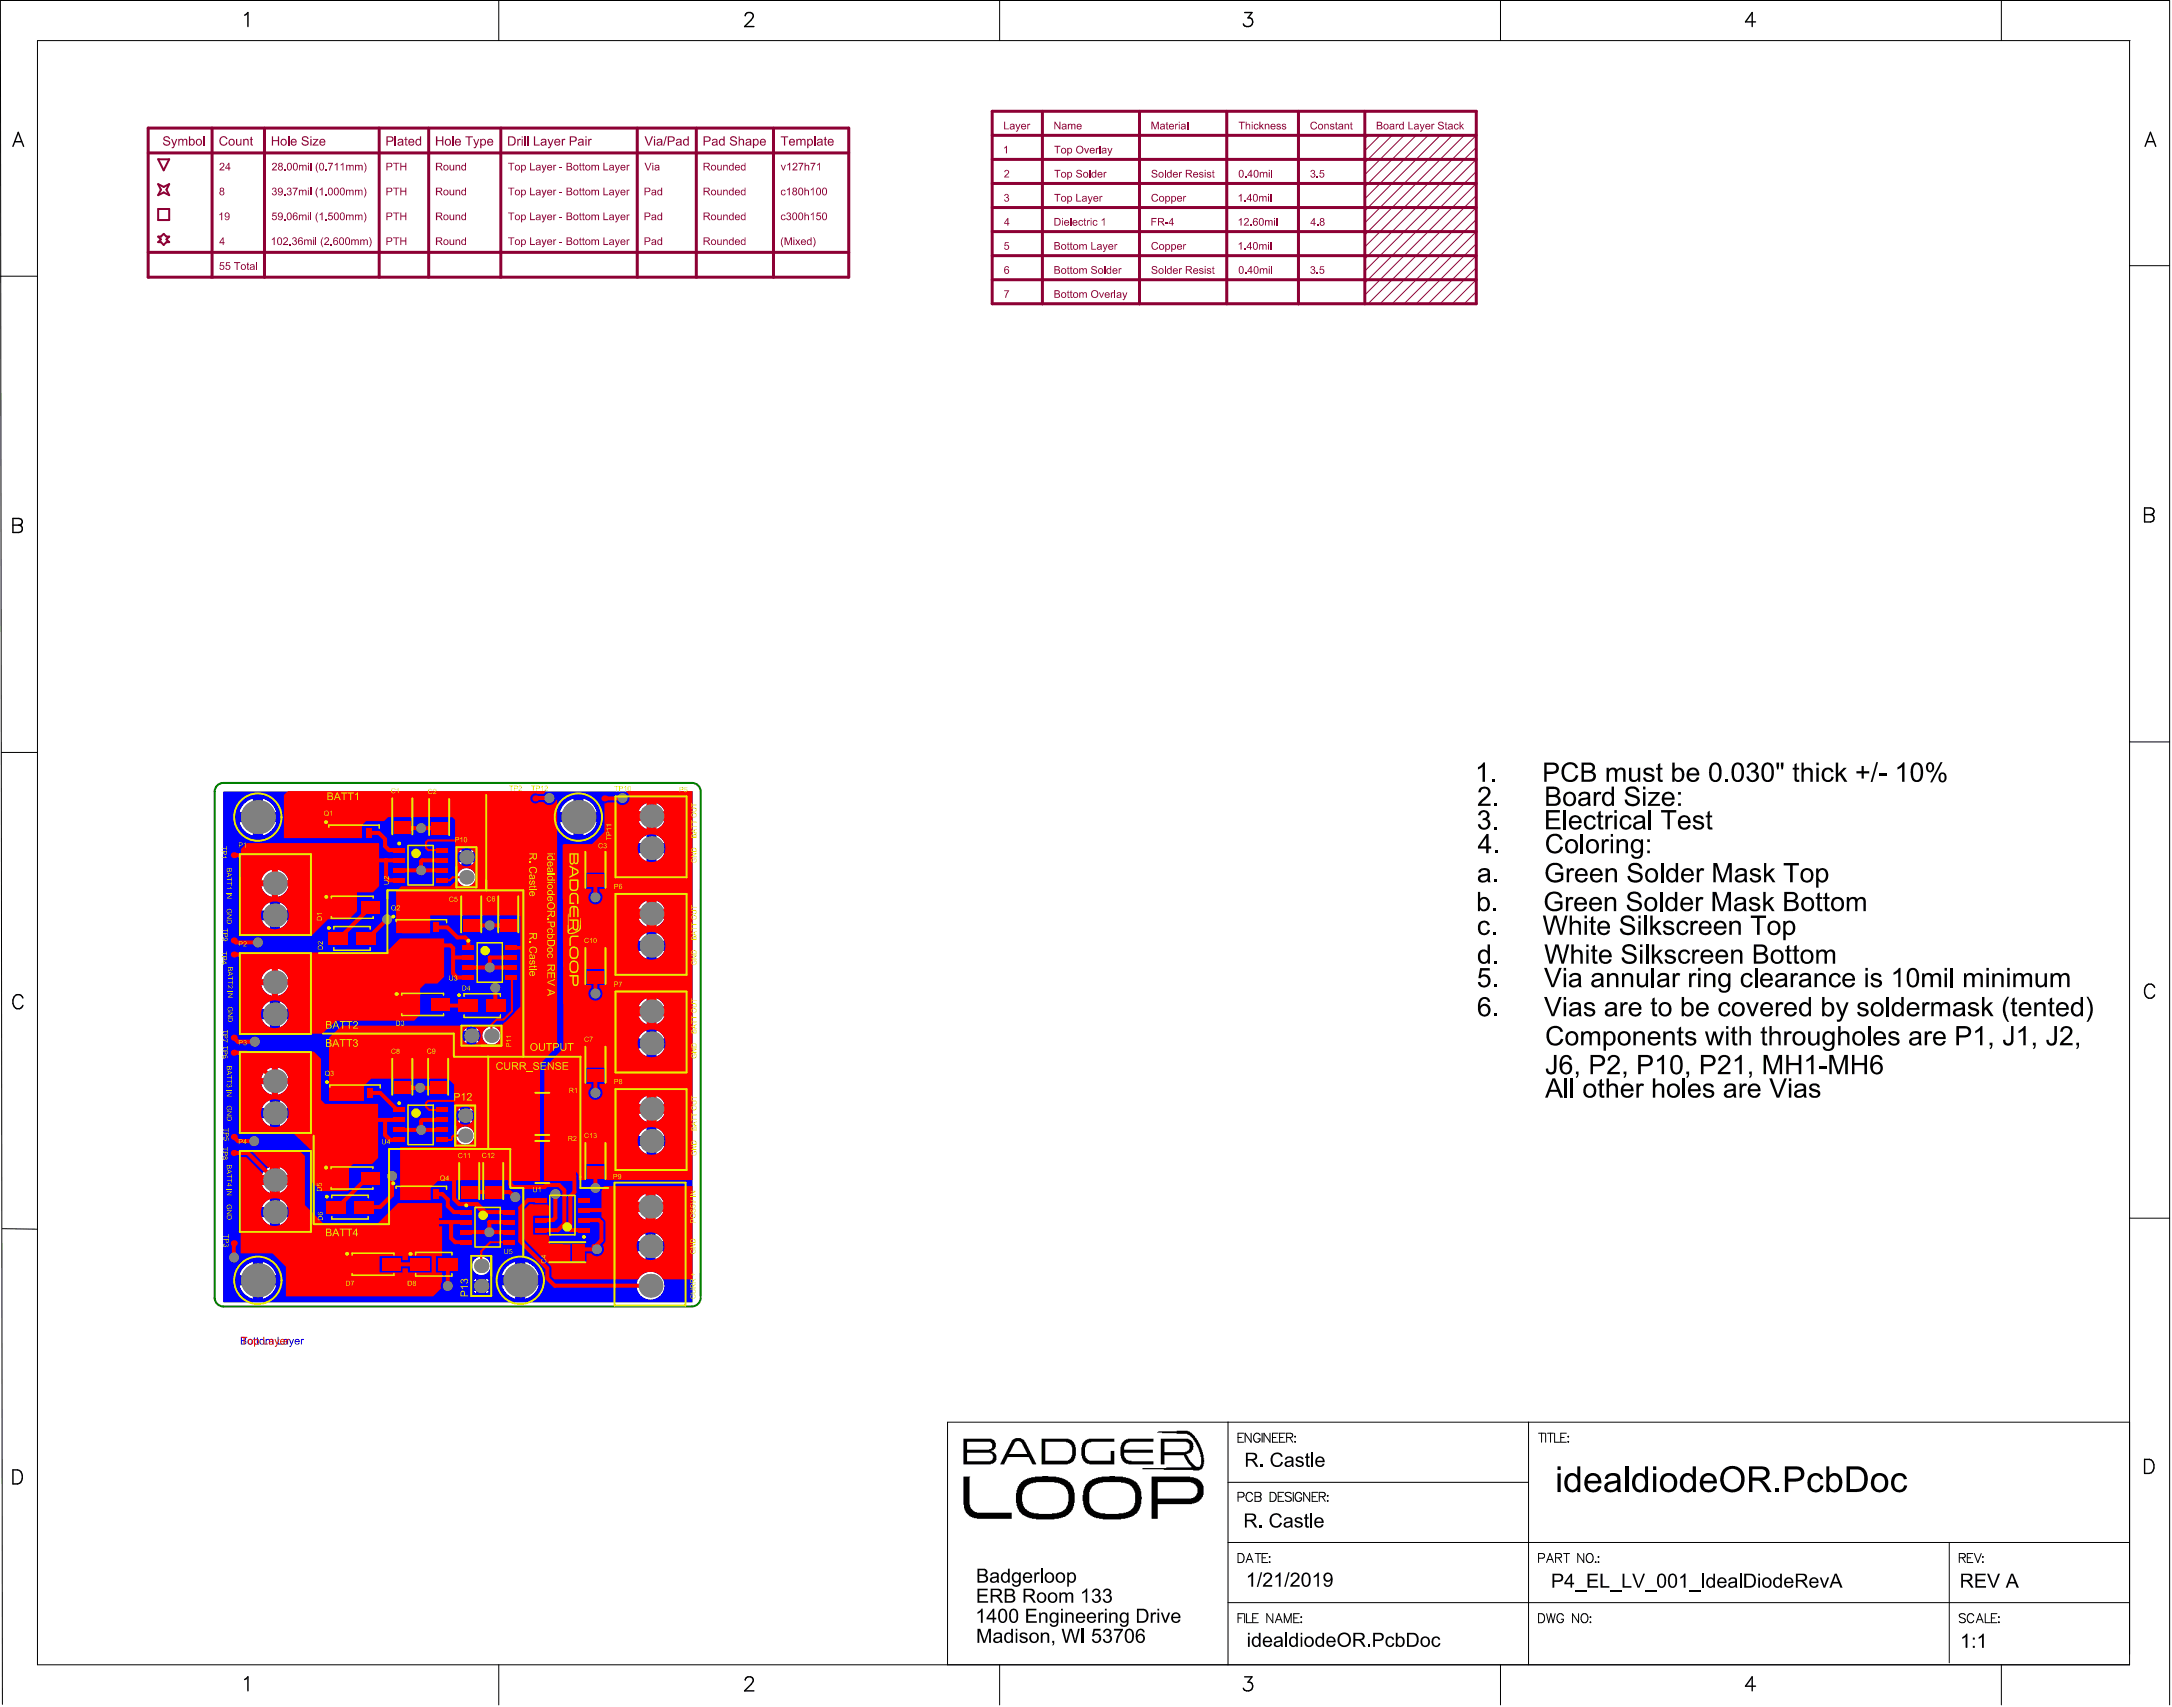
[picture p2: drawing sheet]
<svg xmlns="http://www.w3.org/2000/svg" width="917mm" height="720mm" viewBox="0 0 917 720" stroke-linecap="round" stroke-linejoin="round" font-family="sans-serif">
<g fill="#000">
<path d="M624.7 332.2l1.3-.4 .9 .1a2.45 2.45 0 0 1 2.1 2.1 2.45 2.45 0 0 1-1.5 2.5l-2.5 2.5h4v.9h-5.4l.5-1.3 3.2-3.1 .7-1.3-.2-.9-.9-.7-1.7 .5-.4 1.2-1-.1 .3-1.1zM623.6 323.6l1.7-1 .6-1h.7v8.2h-1v-6.4l-2 1.2zM629.7 328.6h1.1v1.2h-1.1zM630.6 338.8h1.2v1.1h-1.2zM660 322.5l2.3-1 1.3 .1 1.1 .5 1.2 1.8-1.1 .2-.6-1.1-1.1-.6-1.9 .4-1 1.3-.2 2.5 .6 1.5 1.1 .7h1.9l1-.8 .4-1.1 1 .3-.3 .9a3.7 3.7 0 0 1-4.6 1.5 3.7 3.7 0 0 1-2.2-4.3l.3-1.5zM672.5 334.1h.9v.8l.6-.8h1.5l.2 .2-.3 .9a1.25 1.25 0 0 0-1.5 0 1.25 1.25 0 0 0-.4 1.4v3.3h-1zM677.9 323.9h1v.8l.7-.8 .8-.1a1.71 1.71 0 0 1 1.9 1l1.4-1h.9l.9 .5 .5 1.2v4.3h-1.1v-3.7a1.3 1.3 0 0 0-1.4-1.5 1.3 1.3 0 0 0-1.1 1.7v3.5h-.9v-4.1a1.31 1.31 0 0 0-1.6-1 1.31 1.31 0 0 0-1 1.7v3.4h-1zM686.6 332.3l1.4-.6 2.2 .2 1.3 1 .3 1.2-1.1 .1-.5-1.2-1.8-.4a1.24 1.24 0 0 0-1.2 .5 1.24 1.24 0 0 0-.1 1.3l3.7 1.3 1.1 1.1 .1 .9-.5 1.5-2 .9-2.9-.6-.8-1-.3-1.2 1-.1 .4 1.1 .6 .5 1.8 .3a1.34 1.34 0 0 0 1.7-1.3 1.34 1.34 0 0 0-1.6-1.3l-2.1-.6-1.3-1.1-.1-1.2zM687.4 323.9h1v4.2a1.45 1.45 0 0 0 1.8 .8 1.45 1.45 0 0 0 .9-1.8v-3.2h1v5.9h-.8l-.1-.9a2.05 2.05 0 0 1-2.5 1 2.05 2.05 0 0 1-1.3-2.4zM693.9 324.4l1.1-.6 1.7 .1 .9 .5 .4 1-1 .1-.4-.7-1.1-.2a.77 .77 0 0 0-1.1 .7 .77 .77 0 0 0 1 .8l2 .5 .6 .6 .2 1.1-.3 .7-1.5 .9-1.7-.1-.9-.6-.5-1 1-.2a1.41 1.41 0 0 0 1.5 1.1 1.41 1.41 0 0 0 1.3-1.3l-1.8-.7a1.62 1.62 0 0 1-1.6-.9 1.62 1.62 0 0 1 .2-1.8zM695.6 334.1h4.7v.7l-3.8 4.4 4-.1v.8h-5.2v-.7l3.8-4.4h-3.5zM699.6 322.4l1-.6v2.1h.9v.7h-.9v3.6a.59 .59 0 0 0 .2 .7 .59 .59 0 0 0 .7-.1l.2 1h-.4a1.36 1.36 0 0 1-1.4-.3 1.36 1.36 0 0 1-.3-1.5v-3.4h-.8v-.7h.8z"/>
<path d="M728.1 328.6h1.1v1.2h-1.1zM737.9 322.1l1.4-.5 1.1 .1 .9 .6 .5 1-.2 1.4-.9 .7 1.3 .8 .3 1.5-.8 1.5-1 .6-1 .1-1.3-.3-1.2-1.4-.1-.6 1-.1 .6 1.3 1.2 .3 1-.4 .5-.8v-.9l-.5-.9-.8-.3-1 .1 .1-.9 1.1-.1 .6-.6v-1.3l-.5-.4-1-.2-.8 .5-.4 1-1-.2zM757.2 322.4l1-.6v2.1h1v.7h-1v3.5a.65 .65 0 0 0 .2 .8 .65 .65 0 0 0 .8-.1l.1 1h-.4a1.3 1.3 0 0 1-1.5-.3 1.3 1.3 0 0 1-.2-1.5v-3.4h-.7v-.7h.7zM760.2 321.7h.9v2.8l1.4-.7h1l1.2 .7 .2 .7v4.6h-1v-4.3l-.3-.6-.9-.3a1.6 1.6 0 0 0-1.6 2v3.2h-.9zM769.5 324.4l1-.5 1.4-.1 1.1 .5 .7 1.3-1 .1-.4-.8-.8-.4-1.4 .7-.4 2.3 .5 1.2 1 .4 .6-.1 .7-.5 .3-.9 1 .1-.9 1.7-1.1 .5h-1.1a3.4 3.4 0 0 1-1.2-5.5zM774.6 321.7h1.1v4.6l2.3-2.4h1.3l-2.2 2.2 2.4 3.7h-1.2l-2-3.1-.6 .7v2.4h-1.1zM785.5 323.1h1v2.2h2.3v.9h-2.3v2.2h-1v-2.2h-2.2v-.9h2.2zM791.7 321.5h.8l-2.4 8.4h-.8zM792.8 326.3h3.1v1h-3.1zM800.7 323.6l1.5-.9 .8-1.1h.6v8.2h-1v-6.4l-1.9 1.2zM624.6 342.2l1.2-.5 1.3 .2 1.4 1.3v1.1l-1.1 1.2 1.2 .8 .3 1.7-.6 1.1-.8 .6-.9 .3-1.4-.2-1.1-.7-.4-.7-.1-.7 1-.1 .7 1.3 1.3 .2 .9-.5 .4-.8-.5-1.5-.8-.4-1 .1 .1-.8 1.6-.6 .2-.8-.2-.7-1.5-.6-.7 .5-.4 1-1-.2zM630.5 348.7h1.1v1.1h-1.1z"/>
<path d="M630.8 358.8h1.1v1.1h-1.1zM653.7 352.4l1.7-.7 1.9 .1 1.4 .9 .7 1.3-1 .2-.5-.9-1-.7-1-.1-1.3 .5-.8 1-.3 1.5 .5 2.5 .8 .8 1.7 .3 1.4-.7 .6-1.4 1.1 .3-.4 1.1a3.7 3.7 0 0 1-4.6 1.4 3.7 3.7 0 0 1-2.2-4.3l.5-2zM652.4 341.7h5.8v1h-4.7v2.5h4.5v.9h-4.5v2.8h5v.9h-6.1zM659.7 341.7h1.1v8.1h-1.1zM667 351.8h1v8.1h-1zM669 344.6l1-.6 1.7-.1 1.2 .8 .5 1-1.1 .1v-.2a1.59 1.59 0 0 0-2.1-.7 1.59 1.59 0 0 0-.8 2v.3a1.55 1.55 0 0 0 1.2 1.9 1.55 1.55 0 0 0 1.8-1.4l1 .2-.5 1.3-1.2 .7h-1.4a3.4 3.4 0 0 1-1.3-5.2zM674.5 342.5l1-.5v2h1v.7h-1v3.5a.67 .67 0 0 0 .2 .8 .67 .67 0 0 0 .8 0v.9h-1.2l-.8-.7v-4.5h-.7v-.7h.7zM675.9 354h.8v.9l1.1-1 1.3 .3-.4 .9-.4-.1a1.21 1.21 0 0 0-1.4 1.6v3.3h-1zM677.4 344h.9v.9l.7-.9h1.4l.2 .2-.4 .9a1.33 1.33 0 0 0-1.4 .2 1.33 1.33 0 0 0-.4 1.5v3h-1zM682.2 354h.9v.8l.1-.2a2.08 2.08 0 0 1 2.5-.6 2.08 2.08 0 0 1 1.3 2.2v3.7h-1v-3.9a1.44 1.44 0 0 0-1.8-1.2 1.44 1.44 0 0 0-1 1.9v3.2h-1zM684.3 344.5l1.7-.7 1.3 .3 .7 .5 .5 1.1h-1a1.63 1.63 0 0 0-2.2-.9 1.63 1.63 0 0 0-.8 2.2v.7a1.52 1.52 0 0 0 1.5 1.5 1.52 1.52 0 0 0 1.6-1.5l1 .2-.6 1.3-1.2 .7h-1.4a3.4 3.4 0 0 1-1.1-5.4zM695.7 341.7h1v8.1h-1z"/>
<path d="M700.9 341.7h6.4v1h-2.7v7.1h-1v-7.1h-2.7zM715 344.3l.8-.4h1.6l1.2 .7 .3 .9-1 .1-.3-.7-1.1-.2a.81 .81 0 0 0-1.1 .7 .81 .81 0 0 0 1.1 .8l2 .7 .5 .6 .1 1.1-.3 .5-.9 .7-1.8 .1a2.06 2.06 0 0 1-1.9-1.8l1-.1 .6 1 .8 .1a.9 .9 0 0 0 1.3-.3 .9 .9 0 0 0-.5-1.3l-2.6-.9-.4-1.2zM720.5 342.5l1-.5v2h1v.7h-1v3.5a.67 .67 0 0 0 .2 .8 .67 .67 0 0 0 .8 0l.1 .8-.4 .1a1.33 1.33 0 0 1-1.4-.3 1.33 1.33 0 0 1-.3-1.5v-3.4h-.7v-.7h.7zM630.5 371h1.2v1.1h-1.2zM653 377.1l.8-.6 1.6-.5 1.8 .2 1.3 .8 .7 1.5-1 .2-.3-.9-1.2-.7-1.3-.1-1.4 .6-.9 1.5-.1 1.9 .3 1.1 .7 .8 1.1 .5 1.3 .1 1.9-.9v-1.5h-2.4v-.9h3.4v3l-2.5 1.2h-1.5l-2.1-.8-1.1-1.5-.3-1.6 .4-2.3zM653.6 364.7l1.8-.8h1.6l1.2 .5 .9 .7 .5 1.2-1 .3-.4-.9-1-.7-1-.2-1.4 .3-1.3 1.5-.3 1.7 .3 1.3 .8 1.2 1.4 .5h1.2l1.7-.8v-1.5h-2.4v-1h3.5l-.2 3.2-1.9 .9-1.7 .2-1.8-.5-1-.8-.7-1.3-.3-1.9 .5-1.9zM660.8 378.4h.9v.9l.9-1 1 .1 .4 .3-.5 .8a1.3 1.3 0 0 0-1.4 .3 1.3 1.3 0 0 0-.3 1.4v3.1h-1zM661.1 366.3h.9v.9l.6-.9h1.5l.2 .2-.3 .9a1.25 1.25 0 0 0-1.5 .1 1.25 1.25 0 0 0-.4 1.3v3.3h-1zM677.2 378.4h.9v.9l.2-.3a2.06 2.06 0 0 1 2.5-.6 2.06 2.06 0 0 1 1.2 2.3v3.6h-1v-3.6a1.44 1.44 0 0 0-1.7-1.5 1.44 1.44 0 0 0-1.1 1.9v3.2h-1zM677.5 366.3h.9v.9l.2-.3a2.09 2.09 0 0 1 2.5-.6 2.09 2.09 0 0 1 1.2 2.3v3.5h-1l-.1-4.4-.4-.5-1.1-.1a1.56 1.56 0 0 0-1.2 1.8v3.2h-1zM687.3 376.8l1.9-.8 1.7 .2 1.4 1 .3 1.3-1 .1-.7-1.4-1.8-.1a1.3 1.3 0 0 0-1.4 1.2l.5 .8 3.3 .9 1.3 1.4 .1 .8-.5 1.3-1.8 .9-2.8-.3-1-1-.3-1.4 1-.1 .5 1.3 1.3 .5a1.61 1.61 0 0 0 1.8-.1 1.61 1.61 0 0 0 .5-1.8l-.9-.6-2.6-.7-1.1-.9-.3-1.3zM687.8 364.5l1.4-.6 1.9 .1 1.5 1.1 .4 1.2-1 .1-.3-.7a2.17 2.17 0 0 0-3.6 .3l.4 .9 4 1.4 .6 .7 .1 1.1-.6 1.3-1.9 .9-2.2-.2-1.4-1.2-.4-1.4 1-.1 .4 1.1 .6 .5 1.5 .4 .8-.2a1.33 1.33 0 0 0 1.1-1.5 1.33 1.33 0 0 0-1.5-1.1l-2.1-.5-1.2-.9-.2-1.4z"/>
<path d="M700.8 364h1v8.1h-1zM715.6 378.4h1v.9l.9-1 1.2 .2 .1 .2-.5 .8a1.3 1.3 0 0 0-1.4 .3 1.3 1.3 0 0 0-.3 1.4v3.1h-1zM716 366.3h.9v.9l.8-1 1.4 .2-.3 1a1.31 1.31 0 0 0-1.5 .2 1.31 1.31 0 0 0-.3 1.5v3h-1zM723 364h1.6l2.4 7 2.3-7h1.5v8.1h-1.1v-6.7l-2.3 6.7h-1l-2.4-6.9v6.9h-1zM738.8 378.7l.8-.4 2 .2 .7 .5 .3 .9-1 .2-.4-.8-1.1-.1a.73 .73 0 0 0-1 .4 .73 .73 0 0 0 .7 .9l2.7 1.1 .3 1.5-1.1 1.1-1.9 .2-1-.3-.8-1-.1-.5h1.1a1.51 1.51 0 0 0 1.4 1.1 1.51 1.51 0 0 0 1.4-1.1l-.3-.5-1.6-.5a1.65 1.65 0 0 1-1.7-1 1.65 1.65 0 0 1 .6-1.9zM739 366.7l1.2-.6 1.6 .2 .7 .4 .4 1.1-1 .1-.4-.7-.9-.2a.84 .84 0 0 0-1.2 .8 .84 .84 0 0 0 1.2 .7l1.5 .5a1.79 1.79 0 0 1 .8 2.3 1.79 1.79 0 0 1-2.2 1l-1.7-.5-.7-1.4 1-.1 .4 .9 1.2 .3a.94 .94 0 0 0 1.2-1 .94 .94 0 0 0-1.3-.8l-1.7-.6a1.56 1.56 0 0 1-.1-2.4zM744.4 364h.9v4.7l2.4-2.4h1.3l-2.3 2.2 2.5 3.6h-1.2l-1.9-2.9-.8 .7v2.2h-.9zM752.7 364h6.4v1h-2.6v7.1h-1.1v-7.1h-2.7zM766.9 377l1-.6v2h1v.8h-1v3.6a.64 .64 0 0 0 .3 .6 .64 .64 0 0 0 .7 0l.2 .9-1.1 .1a1.33 1.33 0 0 1-1.1-1.8v-3.4h-.7v-.8h.7zM770.1 377l.9-.6v2h1v.8h-1v3.5a.65 .65 0 0 0 .3 .7 .65 .65 0 0 0 .7 0l.2 .9h-.4a1.3 1.3 0 0 1-1.5-.3 1.3 1.3 0 0 1-.2-1.4v-3.4h-.8v-.8h.8zM779.3 378.4h.9v.9l.8-.8 .7-.2a1.71 1.71 0 0 1 2 1l1.3-1h1l.9 .5 .4 1.3v4.2h-1v-3.7a1.3 1.3 0 0 0-1.4-1.4 1.3 1.3 0 0 0-1.1 1.7v3.4h-1l-.1-4.6-.6-.5-1.2 .2-.6 1.2v3.7h-1zM624.7 388.8l1.3-.5 1.5 .3 .7 .5 .4 .9-1 .2a1.59 1.59 0 0 0-2.1-.9 1.59 1.59 0 0 0-.8 2.1l.1 1.4 1.1 .8 1.3-.2 .6-1.2 .9 .1-.8 1.7-1.3 .5-1-.1a3.4 3.4 0 0 1-1.4-5.1z"/>
<path d="M629.9 393.2h1.1v1.1h-1.1zM630.2 383.1h1.1v1.2h-1.1zM651 386.2h1.1l1.6 7 1.9-7h1.3l1.8 7 1.7-7h1l-2.2 8.1h-1l-1.9-7.1-2 7.1h-1.1zM662.4 386.2h.9v2.9l.4-.3a2.03 2.03 0 0 1 2.3-.3 2.03 2.03 0 0 1 1.1 2.1v3.7h-.9l-.1-4.3-.3-.6-.8-.3-1 .3-.5 .6-.2 4.3h-.9zM671.3 387l1-.6v2.1h1.1v.7h-1.1v3.5a.71 .71 0 0 0 .3 .7 .71 .71 0 0 0 .8 .1v.9h-1.1l-.9-.6-.1-4.6h-.7v-.7h.7zM684.6 386.7l1.4-.6h1.5l1.2 .5 1 1.3 .1 .6-1.1 .1-.5-1.1-1-.5-1.6 .2-.7 .7v.5l.4 .7 3.4 1 1.1 1.1 .2 1.1-.5 1.2-1 .7-1 .3-2.9-.6-.8-.9-.3-1.3 1-.1 .6 1.4 .8 .4 1.2 .1a1.37 1.37 0 0 0 1.6-.6 1.37 1.37 0 0 0-.1-1.6l-3.3-1.1-1-.5-.5-1.7zM685.4 398.7l1.6-.5 1.7 .2 1.1 .6 .5 .7 .1 1h-1l-.2-.8-1-.7h-1.6l-1 .9v.6l.4 .5 3.3 1 1.2 1.1 .2 1.2-.5 1.1-1.1 .8-1.4 .3-1.4-.2-1.1-.6-.6-.6-.3-1.4 1-.1 .6 1.3 1.2 .5h.9a1.38 1.38 0 0 0 1.6-1.3 1.38 1.38 0 0 0-1.6-1.4l-2.1-.6-1-.7-.3-1.7zM693.8 386.2h1v8.1h-1zM696.4 386.2h1v4.6l2.3-2.3h1.3l-2.2 2.2 2.5 3.6h-1.3l-2-3-.6 .7v2.3h-1zM700.5 376.2h1v8.1h-1zM702.5 388.6l2.1-.2a1.73 1.73 0 0 1 1.7 1.6l-1 .1-.4-.8-.8-.2a.82 .82 0 0 0-1.1 .2 .82 .82 0 0 0 .1 1.1l2.5 .8a1.81 1.81 0 0 1 .7 2.3 1.81 1.81 0 0 1-2.2 1l-1.7-.5-.7-1.4 .9-.2 .6 1.1 1.1 .1a.93 .93 0 0 0 1.2-.9 .93 .93 0 0 0-1.2-.8l-1.8-.6-.6-.5-.1-1.2zM708.4 388.9l1.4-.6 1.5 .3 1.1 1.4-1 .2a1.59 1.59 0 0 0-2.1-.9 1.59 1.59 0 0 0-.9 2.1l.4 1.6 .9 .6 1.3-.2 .6-1.2 .9 .1-.8 1.7-1.3 .5-.8-.1a3.2 3.2 0 0 1-1.8-4.7z"/>
<path d="M713.3 388.5h1v.8l.8-.9 1.2 .1 .3 .1-.5 .9a1.33 1.33 0 0 0-1.5 .3 1.33 1.33 0 0 0-.2 1.5v3h-1.1zM722.6 376.2h1.7l2.3 6.9 2.4-6.9h1.4v8.1h-1v-6.8l-2.4 6.8h-1l-2.3-6.9v6.9h-1.1zM729.7 388.5h1v.8l.1-.2a2.09 2.09 0 0 1 2.6-.7 2.09 2.09 0 0 1 1.2 2.4v3.5h-1l-.2-4.6-.9-.6-1.3 .5-.4 1.2v3.5h-1.1zM744 376.2h1v4.7l2.3-2.5h1.4l-2.3 2.2 2.5 3.7h-1.2l-2-3-.7 .7v2.3h-1zM738.8 386.2h6.4v1h-2.7v7.1h-1.1v-7.1h-2.6zM624.6 408.3h4v1.1h-3.3l-.4 2.1 1.4-.5 .8 .1a2.72 2.72 0 0 1 1 4.7 2.72 2.72 0 0 1-4.5-1.5l1.1-.1 .5 1.2 1.2 .3 1.1-.5 .5-1.3-.3-1.2-1.1-.8-1.3 .2-.6 .6-.9-.1zM630.5 415.3h1.1v1.1h-1.1zM630.6 405.4h1.1v1.1h-1.1zM651.5 408.3h1.2l2.6 7.2 2.6-7.2h1.1l-3.2 8.1h-1.1zM651.7 398.4h1.1l1.6 7 1.9-7h1.3l1.8 7 1.7-7h1.1l-2.3 8.1h-1l-1.9-7.1-2 7.1h-1.2zM663 398.4h1.1v2.8l1-.6 1.1-.1 1.4 .8 .3 5.2h-1.1v-4l-.5-1-.7-.2a1.52 1.52 0 0 0-1.5 2v3.2h-1.1zM672 399.1l1-.6v2.1h1v.7h-1v3.5a.65 .65 0 0 0 .2 .8 .65 .65 0 0 0 .8 0l.2 .9-.5 .1a1.38 1.38 0 0 1-1.7-1.8v-3.5h-.7v-.7h.7z"/>
<path d="M678.1 410.5h.9v.8l.2-.2a2.08 2.08 0 0 1 2.5-.6 2.08 2.08 0 0 1 1.2 2.2v3.7h-1v-3.8a1.43 1.43 0 0 0-1.7-1.3 1.43 1.43 0 0 0-1.1 1.9v3.2h-1zM684.4 410.5h.9v.8l.1-.2a2.07 2.07 0 0 1 2.6-.7 2.07 2.07 0 0 1 1.2 2.3v3.7h-1v-3.9a1.44 1.44 0 0 0-1.8-1.2 1.44 1.44 0 0 0-1 1.9v3.2h-1zM690.7 410.5h1l.1 4.4a1.22 1.22 0 0 0 2 .5l.6-.9 .1-4h.9v5.9h-.8v-.9l-.5 .5a2.02 2.02 0 0 1-2.4 .4 2.02 2.02 0 0 1-1-2.2zM694.5 398.4h1v8.1h-1zM697 408.3h1v8.1h-1zM697 398.4h1v4.6l2.4-2.4h1.3l-2.2 2.2 2.4 3.7h-1.2l-1.9-3.1-.8 .7v2.4h-1zM703.2 400.8l.8-.3 1.9 .2 .7 .4 .4 1-1 .2-.3-.8-1.1-.2a.8 .8 0 0 0-1.1 .7 .8 .8 0 0 0 1 .9l1.9 .5 .6 .5 .3 1-.9 1.3-2.1 .4a2.03 2.03 0 0 1-1.9-1.9l.9-.2 .3 .9 1.2 .4a.91 .91 0 0 0 1.3-.5 .91 .91 0 0 0-.7-1.2l-2.1-.7a1.56 1.56 0 0 1-.1-2.6zM705.8 410.5h1v.8a1.4 1.4 0 0 1 2.2-.6l-.3 .9a1.31 1.31 0 0 0-1.6 .2 1.31 1.31 0 0 0-.3 1.5v3.1h-1zM709.1 401l1.1-.5 1.6 .2 .8 .5 .6 1.1h-1a1.61 1.61 0 0 0-2-.9 1.61 1.61 0 0 0-1.1 2l.4 1.7 .8 .6 1.4-.2 .5-1.2 1.1 .2-.5 1.1-.6 .6-.9 .4-1.3-.1a3.4 3.4 0 0 1-.9-5.5zM712.8 410.5h.9v.8a1.4 1.4 0 0 1 2.3-.6l-.5 .9a1.29 1.29 0 0 0-1.5 .3 1.29 1.29 0 0 0-.2 1.4v3.1h-1zM714.1 400.6h.9v.9l.1-.2a1.3 1.3 0 0 1 2.1-.5l-.3 1-.9-.3-.6 .4-.4 1.5v3.1h-.9zM719.1 410.5h.8v.8l.2-.2a2.07 2.07 0 0 1 2.5-.7 2.07 2.07 0 0 1 1.2 2.3v3.7h-1v-3.9a1.44 1.44 0 0 0-1.7-1.2 1.44 1.44 0 0 0-1.1 1.9v3.2h-.9z"/>
<path d="M730.5 400.6h.9v.8a2.07 2.07 0 0 1 2.5-.9 2.07 2.07 0 0 1 1.3 2.4v3.6h-1l-.1-4.6-.8-.6-1.4 .5-.5 1.3v3.4h-.9zM735.7 410.8l1.1-.4 1.5 .1 .8 .7 .5 1-1 .2-.1-.2a1.59 1.59 0 0 0-2.1-.8 1.59 1.59 0 0 0-.8 2.1l.2 1.4 1.1 .8 1.3-.3 .5-1.1 .9 .1-.8 1.6-1.7 .6a3.3 3.3 0 0 1-1.6-5.6zM740.5 408.3h1v8.1h-1zM754 399.1l1-.6v2.1h1v.7h-1v3.5a.62 .62 0 0 0 .2 .7 .62 .62 0 0 0 .8 .1l.1 .9-.5 .1-1.1-.2-.5-.7v-4.4h-.8v-.7h.8zM755.6 410.5h.9v.8a1.4 1.4 0 0 1 2.3-.6l-.3 .9a1.31 1.31 0 0 0-1.6 .2 1.31 1.31 0 0 0-.3 1.5v3.1h-1zM757.1 399.1l1.1-.6v2.1h1v.7h-1v3.6a.66 .66 0 0 0 .2 .7 .66 .66 0 0 0 .8 0l.1 .9-.6 .1a1.34 1.34 0 0 1-1.6-1.8v-3.5h-.7v-.7h.7zM765.7 410.5h.9v.8l.2-.2a2.07 2.07 0 0 1 2.5-.7 2.07 2.07 0 0 1 1.2 2.3v3.7h-1v-3.9a1.44 1.44 0 0 0-1.8-1.2 1.44 1.44 0 0 0-1 1.9v3.2h-1zM766.4 400.6h.9l.1 .8 .7-.7 1.4-.2 .7 .2 .5 .8 1.5-1 1.3 .2 .9 1.2v4.6h-1v-4.5l-.8-.7-1.3 .5-.4 .8v3.9h-1v-4.1a1.3 1.3 0 0 0-1.7-1 1.3 1.3 0 0 0-.7 1.8l-.1 3.3h-1zM772.6 411.1l1.4-.7 1.5 .1 .8 .7 .5 1-1 .2-.1-.2a1.59 1.59 0 0 0-2.1-.8 1.59 1.59 0 0 0-.8 2.1l.2 1.4 1.1 .8 1.3-.3 .5-1.1 .9 .1-.8 1.6-1.7 .6a3.3 3.3 0 0 1-1.7-5.5zM789.8 411.1l.9-.6 1.4-.1 1.3 .5 .5 1.1-.9 .2-.4-.8-1.1-.2a.81 .81 0 0 0-1.1 .8 .81 .81 0 0 0 1.1 .7l1.8 .6 .8 .9a2.35 2.35 0 0 1-1.2 2.2 2.35 2.35 0 0 1-2.5-.1l-.7-.6-.4-1.1 1-.1 .1 .3a1.39 1.39 0 0 0 1.4 .9 1.39 1.39 0 0 0 1.3-1.2l-.3-.3-2.6-.8-.6-.6-.2-1zM799.1 410.2l1.3-.8 1-1.1h.5v8.1h-.9v-6.4l-2 1.2zM811.1 410.5h.9v.8l1.4-.9 1.4 .2a.74 .74 0 0 0 .7 .6 .74 .74 0 0 0 .7-.5l1.6-.2a1.66 1.66 0 0 1 1.3 1.8v4.1h-1v-4.2l-.2-.6-.7-.4-.7 .1-.7 .6-.2 4.5h-1l-.1-4.3a1.34 1.34 0 0 0-1.7-.7 1.34 1.34 0 0 0-.7 1.8v3.2h-1z"/>
<path d="M823.1 408.3h.9v8.1h-.9zM828.7 410.5h.9l.1 .8 .8-.8 1.3-.1 1.3 1 1.2-.9h1.1a1.5 1.5 0 0 1 1.3 1.8v4.1h-.9v-3.7a1.3 1.3 0 0 0-1.5-1.4 1.3 1.3 0 0 0-1.1 1.7v3.4h-1v-3.8a1.26 1.26 0 0 0-1.4-1.4 1.26 1.26 0 0 0-1 1.7v3.5h-1.1zM840.7 410.5h.9v.8l.2-.2a2.07 2.07 0 0 1 2.5-.7 2.07 2.07 0 0 1 1.2 2.3v3.7h-1v-3.9a1.44 1.44 0 0 0-1.8-1.2 1.44 1.44 0 0 0-1 1.9v3.2h-1zM849.5 410.5h.9l.1 .8 .8-.8 1.3-.1 .7 .2 .6 .8 1.2-.9h1.5l.9 1.3v4.6h-1v-3.8a1.26 1.26 0 0 0-1.5-1.3 1.26 1.26 0 0 0-1 1.7v3.4h-1v-3.8a1.27 1.27 0 0 0-1.4-1.4 1.27 1.27 0 0 0-1 1.7v3.5h-1.1zM858.9 410.5h1v3.7a1.24 1.24 0 0 0 .5 1.2 1.24 1.24 0 0 0 1.3 .1l.9-.8 .1-4.2h1v5.9h-.9v-.9l-.3 .5a2.08 2.08 0 0 1-2.5 .4 2.08 2.08 0 0 1-1.1-2.2zM865.3 410.5h.9v.8l.8-.8 1.1-.1a1.54 1.54 0 0 1 1.6 1l1.1-.9h1.3a1.9 1.9 0 0 1 1.2 1.8v4.1h-1v-3.9a1.3 1.3 0 0 0-1.6-1.2 1.3 1.3 0 0 0-1 1.7v3.4h-.9l-.1-3.9a1.26 1.26 0 0 0-1.4-1.3 1.26 1.26 0 0 0-1 1.7v3.5h-1zM630.5 427.5h1.2v1.1h-1.2zM651.5 420.5h1.2l2.6 7.3 2.6-7.3h1.1l-3.1 8.1h-1.1zM653.9 433.5l1.4-.7h2.1l1.5 .9 .7 1.4-1.1 .2-.5-1.1-1.1-.6h-1.2l-1 .5-.8 1-.2 1v1.9l.6 1.3 1.2 .8h1.5l1-.6 .6-1.4 1.1 .3-.3 .7a3.7 3.7 0 0 1-4.5 1.8 3.7 3.7 0 0 1-2.3-4.3l.4-2zM669 423.2l1.3-.6 1.5 .2 .7 .4 .4 1.1-.9 .1-.3-.7-1.1-.2a.82 .82 0 0 0-1.2 .6 .82 .82 0 0 0 1 .9l1.9 .6a1.82 1.82 0 0 1 .5 2.3 1.82 1.82 0 0 1-2.1 .9l-.4-.1a2.02 2.02 0 0 1-2-1.8l1-.1 .4 .9 1 .3a.95 .95 0 0 0 1.2-.3 .95 .95 0 0 0-.1-1.3l-2.4-.7a1.47 1.47 0 0 1-.4-2.5zM667.2 435.1h.9v.8l.7-.7 .8-.3a1.82 1.82 0 0 1 2 1l.2-.1a1.9 1.9 0 0 1 2.1-.8 1.9 1.9 0 0 1 1.3 1.9v4h-1l-.1-4.3a1.04 1.04 0 0 0-1.6-.7l-.7 1-.1 4h-1v-3.9a1.31 1.31 0 0 0-1.6-1.1 1.31 1.31 0 0 0-.9 1.7v3.3h-1zM683.8 422.8h.9v.9l.2-.2a1.3 1.3 0 0 1 2.1-.5l-.4 .9-.2-.2a1.38 1.38 0 0 0-1.4 .5 1.38 1.38 0 0 0-.2 1.4v3h-1z"/>
<path d="M689.3 435.1h.9v.8l.2-.2a2.1 2.1 0 0 1 2.5-.7 2.1 2.1 0 0 1 1.2 2.4v3.5h-1l-.1-4.5-.7-.6h-.8a1.56 1.56 0 0 0-1.2 1.9v3.2h-1zM697.2 421.3l1-.6v2.1h1v.8h-1v3.4a.7 .7 0 0 0 .2 .7 .7 .7 0 0 0 .8 .1l.2 .8-.3 .1-1.2-.1-.6-.5-.1-4.5h-.7v-.8h.7zM701.8 435.1h1v.8l.1-.2a2.09 2.09 0 0 1 2.6-.7 2.09 2.09 0 0 1 1.2 2.4v3.5h-1l-.2-4.6-.9-.5-1.3 .4-.4 1.2v3.5h-1.1zM708.4 433.6l1-.6v2.1h1v.7h-1v3.5a.71 .71 0 0 0 .2 .7 .71 .71 0 0 0 .8 .1v.9h-1.1l-.9-.6v-4.6h-.8v-.7h.8zM711.7 435.4l1.2-.5 1 .1a1.73 1.73 0 0 1 1.7 1.6l-1 .1-.4-.8-.8-.1a.82 .82 0 0 0-1.1 .1 .82 .82 0 0 0 .1 1.1l2.5 .8a1.81 1.81 0 0 1 .7 2.3 1.81 1.81 0 0 1-2.2 1l-1.7-.5-.7-1.4 .9-.1 .6 1 1.1 .1a.95 .95 0 0 0 1.2-1 .95 .95 0 0 0-1.4-.7l-1.6-.5a1.65 1.65 0 0 1-.1-2.6zM725.9 423.3l1.5-.7 1.4 .2 .8 .5 .6 1.2-1 .2a1.58 1.58 0 0 0-2-1.2 1.58 1.58 0 0 0-1.1 2l.2 1.1a1.48 1.48 0 0 0 1.5 1.4 1.48 1.48 0 0 0 1.4-1.5l1.1 .1-.6 1.3-1 .7-1.2 .1a3.1 3.1 0 0 1-2-4.7zM731 433.6l1-.6v2.1h1v.7h-1v3.5a.71 .71 0 0 0 .3 .7 .71 .71 0 0 0 .7 .1l.2 .8-.9 .1a1.38 1.38 0 0 1-1.3-1.8v-3.4h-.7v-.7h.7zM734.1 432.8h.9v3l.4-.4a2 2 0 0 1 2.4-.4 2 2 0 0 1 1 2.2v3.7h-1v-4a1.45 1.45 0 0 0-1.8-1 1.45 1.45 0 0 0-1 1.8v3.2h-.9zM736.8 422.8h1.1l1.6 4.7 1.7-4.7h1l-2.2 5.8h-1zM743.7 433.6l.9-.6v2.1h1v.7h-1v3.5a.71 .71 0 0 0 .3 .7 .71 .71 0 0 0 .7 .1l.2 .8-.8 .1a1.3 1.3 0 0 1-1.3-1.8v-3.4h-.8v-.7h.8zM746.7 432.8h.9v3l.4-.4a2.03 2.03 0 0 1 2.3-.3 2.03 2.03 0 0 1 1.1 2.1v3.7h-.9l-.1-4a1.38 1.38 0 0 0-1.6-1.1 1.38 1.38 0 0 0-1.1 1.6l-.1 3.5h-.9zM749.4 422.8h.9v.8a1.4 1.4 0 0 1 2.3-.6l-.4 .9a1.31 1.31 0 0 0-1.5 .2 1.31 1.31 0 0 0-.3 1.5v3h-1z"/>
<path d="M752.9 435.1h.9v.8l.8-.9 1.3 .1 .2 .1-.3 1a1.25 1.25 0 0 0-1.5 0 1.25 1.25 0 0 0-.4 1.4v3.3h-1zM775.7 432.8h1v3l.3-.4a2.03 2.03 0 0 1 2.3-.3 2.03 2.03 0 0 1 1.1 2.1v3.7h-.9l-.1-4a1.41 1.41 0 0 0-1.8-1 1.41 1.41 0 0 0-.9 1.8v3.2h-1zM774.6 422.8h1.1l1.6 4.7 1.7-4.7h1l-2.7 7.4-1.1 .8-1.1-.1v-.9l1.2-.1 .6-1.3zM784.4 423.1l1.2-.5 1.6 .2 .9 .7 .2 .8-1 .1-.4-.7-1-.2a.81 .81 0 0 0-1.1 .7 .81 .81 0 0 0 1.1 .8l1.8 .6a1.86 1.86 0 0 1 .4 2.4 1.86 1.86 0 0 1-2.3 .7l-1.4-.4-.7-1.4 .9-.1 .5 .9 1.2 .3a.95 .95 0 0 0 1.2-1 .95 .95 0 0 0-1.4-.8l-1.1-.4a1.52 1.52 0 0 1-1.2-1.2 1.52 1.52 0 0 1 .6-1.5zM796 420.5h1v8.1h-1zM797.4 435.4l1.2-.5 .9 .1a1.74 1.74 0 0 1 1.9 1.6l-1.1 .1-.4-.8-.5-.1a.94 .94 0 0 0-1.2 0 .94 .94 0 0 0-.1 1.2l2.4 .8a1.81 1.81 0 0 1 .8 2.3 1.81 1.81 0 0 1-2.2 1l-1.7-.5-.7-1.4 .9-.1 .5 .9 1.2 .2a.94 .94 0 0 0 1.2-.9 .94 .94 0 0 0-1.3-.8l-1.5-.5a1.51 1.51 0 0 1-.3-2.6zM811.2 422.8h.9v.8a1.4 1.4 0 0 1 2.3-.6l-.5 .9a1.29 1.29 0 0 0-1.5 .2 1.29 1.29 0 0 0-.2 1.5v3h-1zM812.2 435.1h.9v.8l.6-.8h1.4l.3 .1-.4 1a1.25 1.25 0 0 0-1.4 0 1.25 1.25 0 0 0-.4 1.4v3.3h-1zM815 422.8h.8l.1 .8 .8-.8 1.3-.2 .7 .3 .6 .8 1.2-1 1.6 .1 .8 1.3v4.5h-1v-3.8a1.26 1.26 0 0 0-1.5-1.2 1.26 1.26 0 0 0-1 1.7v3.3h-1v-4.1l-.1-.6-.6-.3a1.51 1.51 0 0 0-1.7 2v3h-1zM831.1 423.1l1.2-.5 1.5 .2 .9 .6 .3 .9-1 .1-.4-.7-1.1-.2a.8 .8 0 0 0-1.1 .8 .8 .8 0 0 0 1.1 .7l1.9 .6a1.89 1.89 0 0 1 .3 2.4 1.89 1.89 0 0 1-2.3 .7l-1.4-.4-.7-1.4 1-.1 .5 .9 .7 .3 1.2-.3a.9 .9 0 0 0 .3-1.2 .9 .9 0 0 0-1.2-.3l-1.2-.4a1.48 1.48 0 0 1-1.2-1.2 1.48 1.48 0 0 1 .7-1.5zM836.4 420.5h1v4.7l2.3-2.4h1.3l-2.2 2.1 2.5 3.7h-1.3l-2-2.9-.6 .7v2.2h-1zM847.1 420.4h.7l-1.5 3.3-.1 2.6 .5 2.6 1.1 2.1h-.7l-.9-1.2-1.1-3.3 .5-3.4z"/>
<path d="M848.6 432.8h1v6.4l-.2 .9-1.2 .9-1.9-.1-.8-.7-.3-1.6 1-.1v.4a1.18 1.18 0 0 0 1 1.2 1.18 1.18 0 0 0 1.3-.7zM849.1 421.3l1-.6v2.1h1v.8h-1v3.4a.7 .7 0 0 0 .2 .7 .7 .7 0 0 0 .8 .1l.2 .8-.2 .1-1.3-.1-.6-.5-.1-4.5h-.7v-.8h.7zM858.4 422.8h.9v.8l.2-.2a2.08 2.08 0 0 1 2.5-.7 2.08 2.08 0 0 1 1.2 2.3v3.6h-1v-3.8a1.44 1.44 0 0 0-1.7-1.2 1.44 1.44 0 0 0-1.1 1.8v3.2h-1zM864.9 421.3l1-.6v2.1h1v.8h-1v3.4a.64 .64 0 0 0 .2 .7 .64 .64 0 0 0 .8 .1l.1 .8-.6 .1a1.34 1.34 0 0 1-1.5-1.7v-3.4h-.7v-.8h.7zM866.9 432.8h1.1l-.2 6.9-1.1 1.2-1.5 .1a1.96 1.96 0 0 1-1.7-2.4l1 .1a1.23 1.23 0 0 0 1.4 1.4 1.23 1.23 0 0 0 1-1.7zM870 433.5l1.2-.6 1.2-.1 .9 .2 .8 .8 .4 .8-.3 1.7-3.6 3.7h4v.9h-5.4l.7-1.8 3.1-2.8 .5-1-.2-1.1-.9-.6h-.9l-.7 .5-.4 1.1h-1.1zM880.4 420.4h.8l1.1 1.7 .8 2.9-.3 2.8-1.6 3.2h-.8l1.3-2.9 .4-3.2-.5-2.3zM655.7 445h1.1l-.2 6.8-.7 1.1-1.9 .3a2.08 2.08 0 0 1-1.7-2.4l.9-.2 .1 .4a1.23 1.23 0 0 0 1.5 1.2 1.23 1.23 0 0 0 .9-1.6zM665 452h1.1l-.1 1.8-.8 .9-.3-.4 .4-.4 .2-.8h-.5zM675 455.6l1-.6v2.1h.9v.8h-.9v3.4a.62 .62 0 0 0 .1 .7 .62 .62 0 0 0 .8 .1l.2 .9-.6 .1a1.34 1.34 0 0 1-1.5-1.8v-3.4h-.8v-.8h.8zM677.9 454.9h1v2.8l1.1-.6 1.1-.1 1.4 .8 .2 5.2h-1v-4l-.5-1-.7-.2a1.52 1.52 0 0 0-1.6 2v3.2h-1zM679.2 445.5l1.2-.5 1.5 .1a2.64 2.64 0 0 1 1.5 2.5 2.64 2.64 0 0 1-1.6 2.4l-2.3 2.2h4v.9h-5.3l.1-.8 .7-1.2 2.6-2.2 .9-1.5-.3-1.2-.8-.4-1.4 .2-.6 .7v.7l-1.1-.1z"/>
<path d="M685.1 452h1.2l-.2 1.9-.7 .8-.4-.4 .5-.4 .2-.8h-.6zM690.5 457.1h1v.9a1.41 1.41 0 0 1 2.2-.7l-.3 1-.3-.2a1.37 1.37 0 0 0-1.6 1.8v3.1h-1zM697.5 454.9h1v2.8l.3-.2a2.07 2.07 0 0 1 2.4-.3 2.07 2.07 0 0 1 1.1 2.1v3.7h-1v-4.1l-.3-.6-.8-.5a1.64 1.64 0 0 0-1.7 2v3.2h-1zM699.3 446.9l1.4-.8 .9-1.1h.6v8.1h-1v-6.4l-2 1.2zM711.6 452h1.2l-.1 1.8-.8 .9-.3-.4 .5-.5 .1-.7h-.6zM719.3 457.3l1.1-.3 1.5 .1 .8 .5 .5 1-1 .2-.4-.8-.8-.2a.82 .82 0 0 0-1.3 .3 .82 .82 0 0 0 .7 1.2l2.2 .6a1.9 1.9 0 0 1 .3 2.4 1.9 1.9 0 0 1-2.3 .8 2.03 2.03 0 0 1-2.1-1.9l1-.2 .3 .9 1.1 .4a.93 .93 0 0 0 1.2-.3 .93 .93 0 0 0-.3-1.3l-2.1-.6a1.58 1.58 0 0 1-.4-2.8zM719.4 435.1h1l1.3 4.6 1.3-4.6h1l1.2 4.5 1.3-4.5h1l-1.8 5.8h-1l-1.2-4.5-1.2 4.5h-1.1zM725.9 445.4l1.1-.4 1.3 .1a2.48 2.48 0 0 1 1.9 2.1 2.48 2.48 0 0 1-1.5 2.5l-2.5 2.5h4v.9h-5.4v-.6l.9-1.4 3-2.7 .5-1.1-.4-1.1-.7-.4h-1l-.7 .4-.4 1.2-1-.1 .4-1.4zM732.1 446.9l1.4-.8 .8-1.1h.7v8.1h-1v-6.4l-2 1.2zM734.1 457.1h.8v.9l.2-.2a1.3 1.3 0 0 1 2.1-.5l-.4 1-.9-.3-.6 .4-.3 1.3v3.3h-.9zM738.1 452h1.1l-.1 1.8-.7 .9-.4-.4 .5-.4 .1-.8h-.5zM744.2 445h1.6l2.4 6.9 2.3-6.9h1.5v8.1h-1v-6.8l-2.4 6.8h-1l-2.4-6.9v6.9h-1z"/>
<path d="M753.8 445h1v3.4h4.2v-3.4h1.1v8.1h-1.1v-3.8h-4.2v3.8h-1zM762.3 446.9l1.4-.8 .9-1.1h.7v8.1h-1.1v-6.4l-2 1.2zM764.2 457.3l.9-.3 1.8 .2 .7 .5 .4 .9-1.1 .2-.4-.8-1-.2a.81 .81 0 0 0-1.1 .8 .81 .81 0 0 0 1.1 .8l1.8 .5 .7 .5 .1 1.1-.2 .7-1.1 .8-1.8 .1-1-.5-.5-.6-.3-.8 1-.2 .3 .8 .6 .4 1 .1 .8-.4a.9 .9 0 0 0-.1-1.1 .9 .9 0 0 0-1-.3l-1.6-.5-.6-.6-.1-1.2zM763 435.1h1l.1 4a1.43 1.43 0 0 0 1.8 1 1.43 1.43 0 0 0 .9-1.9v-3.1h1v5.8h-.9v-.8l-.4 .4a2.08 2.08 0 0 1-2.4 .4 2.08 2.08 0 0 1-1.1-2.2zM767.7 449.6h3v1h-3zM771.9 445h1.6l2.3 6.9 2.5-6.9h1.4v8.1h-1.1v-6.8l-2.3 6.8h-1l-2.4-6.9v6.9h-1zM781.5 445h1v3.4h4.2v-3.4h1.1v8.1h-1.1v-3.8h-4.2v3.8h-1zM788.2 432.8h1.1v8.1h-1.1zM833.5 434.8l1.5-.9 .8-1.1h.7v8.1h-1v-6.3l-1.9 1.2zM839.6 439.8h1.1v1.3a1.23 1.23 0 0 1-.9 1.4l-.3-.4 .6-.5 .1-.7h-.6zM851.7 434.8l1.6-.9 .8-1.1h.7v8.1h-1v-6.3l-1.9 1.2zM857.8 439.8h1.2l-.1 1.8-.7 .9-.4-.4 .5-.5 .1-.7h-.6z"/>
<path d="M876.2 439.8h1.1v1.5l-.9 1.2-.3-.4 .4-.3 .2-.9h-.5zM660.3 454.9h1v8.1h-1zM662.8 454.9h1v8.1h-1zM710 454.9h1.1v8.1h-1.1zM746.6 454.9h1.2l2.5 7.2 2.6-7.2h1.1l-3.2 8.1h-1.1zM458.1 607.4l1.3-.3v-.3h10.8v1.3h-9.8v.3l-1.5 .3a7.2 7.2 0 0 0-.8 6.1l1.6 1.3h9v-4.1h1.5v5.7h-10.5v-.3l-1.6-.2v-.3a3.3 3.3 0 0 1-1.5-2.8h-.3v-3.6h.3l.2-1.8zM474.3 607.6l.8-.2v-.3h.8v-.3h10.8v1.3h-10v.3l-1.3 .3-.8 1v.5h-.3v1.3h12.2v1.3h-12.2a3.3 3.3 0 0 0 1.3 3.1l1.8 .2v.3h9.3v1.3h-10.5v-.3l-1.6-.2v-.3a3.3 3.3 0 0 1-1.5-2.8h-.3v-3.9h.3l.2-1.5zM531.8 617.9h.9v.8h-.9zM537.2 613.2l1.8-.6 1.1 .3 .9 .7 .3 .8-.8 .2-.3-.7-.8-.5-1.6 .2-.7 1-.2 1.1 .3 1.4 .5 .7 .7 .3 1.6-.3 .6-1.2 .8 .2-1 1.6-2.1 .4-1-.4-.8-1-.3-2.3 .4-1.2zM547.2 614.6l1.9-.2 .7 .5 .2 .6-.7 .1-.7-.7a.64 .64 0 0 0-1 .1 .64 .64 0 0 0 .2 .9l2 .6 .4 .6-.3 1.2-.9 .5-1.8-.3-.6-1.1 .7-.1 .3 .7 .6 .2a.76 .76 0 0 0 1.2-.5 .76 .76 0 0 0-1-.9l-1.2-.4a1.11 1.11 0 0 1 0-1.8zM551.2 613.3l.8-.4v1.5h.6v.6h-.6v2.9l.6 .1 .2 .7h-1.1l-.5-.6v-3.1h-.5v-.6h.5zM553.4 612.8h.7v5.9h-.7z"/>
<path d="M406.5 622.8h2.9l-.3 .3v10.6a4.2 4.2 0 0 0 1 3.1l.8 .7 1.3 .3v.3h14.7v2.5h-14.7v-.2h-1.3v-.3h-.8l-.5-.5h-.5l-.5-.8a3.4 3.4 0 0 1-1.6-2.5h-.2v-1.6h-.3zM536.8 638.7l1-.4h1.4l.9 .4 .7 1 .1 .3-.8 .2-.7-1-1.5-.2-1 .7-.3 .9 .1 2 .9 1 1.3 .1 .7-.3 .6-1.2 .8 .3-1 1.6-1 .3-1.4-.1-.7-.2-.8-1-.4-2.3 .5-1.5zM546.6 640.4l.8-.5 1.3 .1 .7 .5 .2 .6-.7 .1-.7-.7a.62 .62 0 0 0-1 .1 .62 .62 0 0 0 .3 .9l1.8 .6 .5 .6-.1 .9-.9 .7h-1.6l-1-1v-.2l.7-.2a1.02 1.02 0 0 0 1 .9 1.02 1.02 0 0 0 1-1l-2.4-.9-.2-1zM685.8 618.5h1.3v10.9h-1.3zM749.2 627.8h1.5v1.6h-1.5zM763.9 622.1l1.8-.8 2.2 .4 .9 .7 .6 1.4-1.4 .1a2.05 2.05 0 0 0-2.4-1.4 2.05 2.05 0 0 0-1.5 2.4v.9a2.11 2.11 0 0 0 1.7 2.6 2.11 2.11 0 0 0 2.4-1.9l1.3 .1-.2 .6a3.5 3.5 0 0 1-4.4 2.1 3.5 3.5 0 0 1-2.2-4.3l.4-1.8zM799.1 622.3l1.2-.8 1.8-.1a2.8 2.8 0 0 1 2.5 2.4l-1.2 .2-.2-.5a2.12 2.12 0 0 0-2.6-.9 2.12 2.12 0 0 0-1.3 2.5v.9a2.09 2.09 0 0 0 1.8 2.4 2.09 2.09 0 0 0 2.4-1.9l1.3 .1-.7 1.7a3.6 3.6 0 0 1-4.5 .7 3.6 3.6 0 0 1-1.5-4.3l.3-1.6zM531.4 643.5h.9v.8h-.9zM550.8 638.9l.7-.4v1.5h.7v.6h-.7v3h.7l.2 .7h-1.1l-.5-.7v-3h-.5v-.6h.5zM553 638.4h.7v5.9h-.7zM412.5 670.1h4.3v.7h-3.6v1.8h3.3v.7h-3.3v2.1h3.7v.6h-4.4zM433 678.6h4.3v.7h-3.4v1.7h3.3v.8h-3.3v2h3.6v.7h-4.5z"/>
<path d="M436.5 663.3h.6l.1 .6 .4-.6 .8-.1 .4 .2-.4 .6a1.01 1.01 0 0 0-1.2 1.3v2.3h-.7zM439.2 661.7h.7v5.9h-.7zM447 671.7h.7v.6l.6-.6h1.4a.61 .61 0 0 0 .5 .5 .61 .61 0 0 0 .7-.4l1-.2 .8 .6 .2 3.8h-.8v-2.7a.91 .91 0 0 0-1-1 .91 .91 0 0 0-.8 1.2v2.5h-.7l-.1-3.4-.5-.4-.8 .2-.5 1.2v2.4h-.7zM456.6 671.6l1.8-1.6h.4v6h-.7v-4.6l-1.3 .8zM461.3 670.5l1-.5 .8 .1 1.2 1.2-.2 1-.7 .5 1.1 .7 .1 .9-.2 .8-.9 .8-1.4 .1-1-.6-.4-1.1h.7l.3 .7 .6 .4 1-.1 .5-.7v-.8l-.8-.7-.9 .1 .1-.7h.5a.98 .98 0 0 0 .7-1.2 .98 .98 0 0 0-1.1-.8 .98 .98 0 0 0-.8 1.1l-.8-.1zM466.1 670.4l.8-.4 1.1 .2 .8 .7 .1 .6-.2 .9-.6 .4 1 .8v1.3l-.9 1.1-1.5 .1-1-.6-.4-1.1h.8l.2 .7 .6 .4 1.1-.2 .4-.7-.2-1.1-.6-.3-.9 .1 .1-.7 1-.2 .3-.6a.99 .99 0 0 0-.9-1.2 .99 .99 0 0 0-1 1.1l-.8-.1zM526.7 664.7l1-.6 .6-.8h.5v6h-.8v-4.7l-1.4 .9zM532 663.2h.6l-1.7 6.2h-.6zM533.7 663.6l1.4-.3 1.4 .6 .3 .8-.2 1.2-2.7 2.7h2.9v.7h-3.9l.5-1.4 2-1.7 .7-1.1-.4-1-.7-.2-1 .3-.2 .9-.8-.1zM538.3 664.7l1-.6 .6-.8h.5v6h-.8v-4.7l-1.4 .9zM543.6 663.2h.6l-1.7 6.2h-.6zM545.3 663.6l1.4-.3 1.5 .8 .2 .9-.4 1.1-2.5 2.5h2.9v.7h-4l.5-1.2 2.5-2.4 .2-.7-.2-.7-.9-.4-.9 .3-.2 .9-.8-.1z"/>
<path d="M554.3 664.8l1.8-1.5h.4v6h-.7v-4.7l-1.3 .9zM664.5 670.8h4.9v.6h-4.9zM669.9 663.8h4.3v.7h-3.5v1.7h3.3v.8h-3.3v2h3.7v.7h-4.5zM675.4 663.8h.8v5.2h2.9v.7h-3.7zM679.3 670.8h4.9v.6h-4.9zM684.7 663.8h.7v5.2h3v.7h-3.7zM688.7 663.8h.9l1.9 5.2 1.9-5.2h.8l-2.4 5.9h-.8zM694.1 670.8h4.9v.6h-4.9zM709.1 665.1l1-.6 .6-.8h.5v6h-.7v-4.7l-1.5 .9zM712.6 670.8h4.9v.6h-4.9zM718.2 663.8h.7v5.9h-.7zM734.1 663.8h.7v5.9h-.7z"/>
<path d="M767.9 665.4h.7l1.2 3.5 1.3-3.5h.7l-1.6 4.3h-.7zM833.6 663.8h4.3v.7h-3.6v1.7h3.3v.8h-3.3v2h3.7v.7h-4.4zM838.5 663.8h.8l1.9 5.2 1.9-5.2h.9l-2.4 5.9h-.8zM412.6 679.9l1-.6 .6-.8h.5v6h-.8v-4.7l-1.4 .9zM412.5 687h1.2l1.6 5.1 1.8-5.1h1v6h-.7v-5l-1.7 5h-.8l-1.7-5.1v5.1h-.7zM430.7 688.8l.6-.2 1.5 .1 .6 .4 .1 .6-.7 .1-.7-.6a.7 .7 0 0 0-1.1 .5 .7 .7 0 0 0 1 .6l1.6 .8 .1 .9-.3 .6-1 .4h-1.2l-.7-.5-.4-.7 .8-.3 .3 .8 .8 .2a.71 .71 0 0 0 .9-.7 .71 .71 0 0 0-.9-.7l-1.2-.3-.5-.5v-1zM438.5 680.2h.6v.6l.3-.2a1.49 1.49 0 0 1 1.8-.4 1.49 1.49 0 0 1 .8 1.7v2.6h-.8v-2.9a.97 .97 0 0 0-1-.9 .97 .97 0 0 0-.9 1l-.1 2.8h-.7zM439.2 688.6h.7v.6l1.1-.6 1.5 .5 .2 3.9h-.7v-3.3l-.8-.5-1.1 .5-.2 3.3h-.7zM444 692.1h.8v1.3l-.5 .7-.3-.3 .4-.8h-.4zM449.6 680.2h.7v.6l1-.7 1.2 .2 .4 .4 .1 3.8h-.6l-.1-3a1.02 1.02 0 0 0-1.3-.7 1.02 1.02 0 0 0-.7 1.3v2.4h-.7zM448 687h.8l1.2 5.1 1.4-5.1h.9l1.3 5.1 1.3-5.1h.8l-1.6 6h-.8l-1.4-5.3-1.5 5.3h-.8zM456.5 687h.9v6h-.9z"/>
<path d="M461.4 687h3v.8h-2.4l-.3 1.6 .9-.4 1 .2 .7 .5 .4 1.1-.2 1.2-1.5 1-1.5-.2-.8-1.1v-.3h.8l.5 .9 .9 .2 1-1.1-.1-1.1-.6-.6h-.9l-.7 .6-.8-.1zM463.4 680.2h.7v.7l.4-.7 .9-.1 .4 .3-.3 .5a.97 .97 0 0 0-1.1 .3 .97 .97 0 0 0-.2 1v2.3h-.8zM466.2 687.3l1.6-.3 .9 .6 .2 .6v1l-.7 .5 .9 .7 .1 1.4-.6 .8-.9 .4-1.5-.2-.8-1.1v-.3l.7-.1 .5 1 1 .2 .6-.4 .3-.7-.5-1.1-1.2-.1 .1-.7 1.2-.4v-1.1l-.9-.5-.8 .5-.2 .6h-.8zM468.1 680.2h.6v.6l.2-.2a1.49 1.49 0 0 1 1.9-.4 1.49 1.49 0 0 1 .8 1.7v2.6h-.8v-2.8a.97 .97 0 0 0-1-1 .97 .97 0 0 0-.9 1l-.1 2.8h-.7zM470 687h3.8v.7l-1.8 3.2-.4 2.1h-.7l.1-1.2 .9-2.6 1-1.4h-2.9zM485.6 680.2h.7l.1 .5a1.01 1.01 0 0 1 1.6-.3l-.5 .5a.93 .93 0 0 0-1 .3 .93 .93 0 0 0-.1 1v2.3h-.8zM489.8 680.2h.8l1.2 3.5 1.2-3.5h.8l-1.7 4.3h-.7zM542.3 688.7h.7v6h-.7zM577.2 693.8h.8v.9h-.8zM585.2 690.8l1-.5h1.1l.7 .5 .3 .8-.7 .1-.5-.8h-.8a1.78 1.78 0 0 0-1 1.7 1.78 1.78 0 0 0 1.2 1.5l.7-.1 .4-1 .8 .1-.3 1-.8 .6h-1.1l-.8-.3-.8-1.7zM604.8 690.6l1.6-.3 1.2 .8 .2 .5-.8 .1-.4-.8h-1.1l-.7 1.1 .1 1.3 .6 .8h1l.6-1.1 .7 .1-.6 1.3-1.6 .3-1.2-.8-.4-1.7zM828 690.6l1.1-.7 .6-.8h.5v6h-.8v-4.7l-1.2 .9z"/>
<path d="M835 690.5l1-.6 .6-.8h.5v6h-.7v-4.7l-1.5 .9z"/>
<path d="M652.6 322.6v2.9h2.5a1.46 1.46 0 0 0 1.6-1.6 1.46 1.46 0 0 0-1.8-1.3zM651.6 321.7l4.9 .1 1.2 1.4v1.5a2.49 2.49 0 0 1-2.8 1.8h-2.3v3.3h-1z"/>
<path d="M653.5 332.8v2.5l2.7-.1a1.28 1.28 0 0 0 .9-1.7 1.28 1.28 0 0 0-1.8-.7zM653.5 336.2v2.8h2.8l.8-.4a1.5 1.5 0 0 0 .1-1.8 1.5 1.5 0 0 0-1.7-.6zM652.5 331.8l4 .1 1.4 .9 .2 1.5-.4 .9-.7 .4 1.2 .8 .4 .8v.9l-.7 1.2-1.5 .6h-3.9z"/>
<path d="M661.4 335l-.8 1.5 .1 1.3a1.77 1.77 0 0 0 2.2 1.3 1.77 1.77 0 0 0 1.2-2.3l-.4-1.3-.7-.7zM660.5 334.5l1.1-.5h1.1a3.1 3.1 0 0 1 2.4 3.2 3.1 3.1 0 0 1-2.8 2.9l-.4-.1a3.2 3.2 0 0 1-1.4-5.5z"/>
<path d="M667.2 337.7l-.1 1.2 1.1 .4a1.74 1.74 0 0 0 1.8-1.9v-.4zM666.5 334.7l1.8-.8 2.3 .5 .4 .9v3.6l.3 1h-1.1l-.1-.7-1.1 .7-.9 .2-1.8-.5-.4-.9 .2-1.1 .9-.8 1.5-.3a1.14 1.14 0 0 0 1.5-.9l-.4-.6-.9-.2a1.34 1.34 0 0 0-1.7 1.1l-.9-.1z"/>
<path d="M668.4 322.6v2.4h2.8a1.29 1.29 0 0 0 .7-1.8 1.29 1.29 0 0 0-1.8-.6zM668.4 326v2.8l3.2-.1 .7-.9a1.56 1.56 0 0 0-1.9-1.8zM667.4 321.7h3.8l1.6 1 .2 1.5-1.1 1.3 1.2 .7 .3 1.5-.2 .9-.9 .8-1.4 .4h-3.5z"/>
<path d="M677.2 334.3l1.5-.4 1.3 .9v-3h1.1v8.1h-1v-.7l-1.1 .8h-1.2l-1.3-1-.5-1.4v-1.2l.2-1zM677.7 335l-.7 1.5 .1 1.3a1.59 1.59 0 0 0 2 1.3 1.59 1.59 0 0 0 1-2.1v-.3a1.66 1.66 0 0 0-.7-1.6 1.66 1.66 0 0 0-1.7-.1z"/>
<path d="M693.3 331.8h1v1.2h-1zM693.3 334.1h1v5.8h-1z"/>
<path d="M702.8 335.2l-.5 1.3h3.3l-.3-1.1-.9-.6zM702 334.7l.4-.3a2.72 2.72 0 0 1 3.1 0 2.72 2.72 0 0 1 1.1 2.9h-4.3l.3 1.3 1 .6 1.4-.2 .6-.9h1l-.8 1.4-2 .6a3.3 3.3 0 0 1-1.8-5.4z"/>
<path d="M707 325.1l-.4 2.2 .5 1.3a1.71 1.71 0 0 0 2.1 0 1.71 1.71 0 0 0 .5-2l-.1-.9-.8-1-.7-.2zM705.7 321.7h1v2.8l1.2-.7 1.2 .1 .8 .4 .7 1.2 .1 1.7a2.38 2.38 0 0 1-1.4 2.4 2.38 2.38 0 0 1-2.7-.6v.8h-.9z"/>
<path d="M708.1 334.1h1.2v1.1h-1.2zM708.1 338.8h1.2v1.1h-1.2z"/>
<path d="M713.2 325l-.4 1.2h3.3l-.4-1-.7-.6-.7-.1zM712.4 324.5l1.2-.6h1.5a2.82 2.82 0 0 1 2 3.2h-4.4l.1 .9 1.1 1 1.3-.1 .9-1.1 1 .2-1 1.4-2.1 .5a3.2 3.2 0 0 1-1.6-5.4z"/>
<path d="M722.6 323l-.4 1.6v2.2a1.68 1.68 0 0 0 .6 1.8 1.68 1.68 0 0 0 1.9 .2l.5-.8 .2-1.4-.1-2.8-.4-.8-.6-.5h-1zM722.3 322.1l1.8-.4a2.27 2.27 0 0 1 2 1.6l.3 1.5-.2 3.3-1 1.4-.8 .4-1.2-.1a4.1 4.1 0 0 1-2-4.8l.3-1.9z"/>
<path d="M732.3 322.8l-.5 1.2-.1 2.2a2.15 2.15 0 0 0 1.7 2.9l.7-.3 .5-.8 .2-3.6-.7-1.7-1-.3zM731.6 322.2l1.1-.5h.9a3.5 3.5 0 0 1 2.3 4.1l-.3 2.5-1 1.2-1.9 .4-1-.5-.9-1.6-.2-1.8 .3-2.7z"/>
<path d="M744.7 323l-.4 1.6v2.2a1.81 1.81 0 0 0 2 2.2l.8-.6 .2-.7v-3.9l-.3-.8-.7-.5h-.9zM744.4 322.1l1.7-.4a3.6 3.6 0 0 1 2.4 4.4l-.2 2-1.1 1.5-1.8 .3-1.1-.5-.9-2-.1-2.9 .3-1.4z"/>
<path d="M751.5 321.7h1.1l-.3 2.8h-.6zM749.6 321.7h1.1l-.2 2.8h-.6z"/>
<path d="M766.4 321.7h1.1v1.1h-1.1zM766.4 323.9h1.1v5.9h-1.1z"/>
<path d="M807.9 322.8l-.5 1.2-.1 2.2a2.15 2.15 0 0 0 1.7 2.9l.7-.3 .5-.8 .2-3.8-.8-1.5-.9-.3zM807.4 322.1l1.7-.4a3.5 3.5 0 0 1 2.4 4.1l-.3 2.5-1 1.2-1.9 .4-1-.5-.9-1.6-.2-2.3 .3-2.2z"/>
<path d="M813.9 322.3l-.3 1.6a.92 .92 0 0 0 1 1.2 .92 .92 0 0 0 .7-1.3v-.4a.95 .95 0 0 0-.3-1 .95 .95 0 0 0-1.1-.1zM813.4 321.8l1.2-.3 1.3 .8 .2 2-.5 1-.6 .4h-1.1l-1-.8-.2-1.6zM819.3 326.6l-.4 .6v1a.92 .92 0 0 0 .9 1.1 .92 .92 0 0 0 .7-1.3v-.3a.95 .95 0 0 0-.2-1 .95 .95 0 0 0-1-.1zM818.7 326.1l1.4-.3 .9 .5 .3 .7-.1 2-.9 .9h-1.3l-.8-.8-.3-1.4zM818.9 321.5h.8l-4.4 8.5h-.8z"/>
<path d="M627.1 353.4l-2.5 3.6h2.5zM627.3 351.8h.8v5.2h1.1v.9h-1.1v2h-1v-2h-3.5v-.9z"/>
<path d="M661.9 355.2l-.5 1.2 .4 2.1 1.1 .7 1-.2 .9-1.3-.2-2.2-1-.8h-.8zM661.4 354.5l1.3-.6 .9 .1a3 3 0 0 1 2.3 3.8 3 3 0 0 1-4.1 1.9 3.5 3.5 0 0 1-.4-5.2z"/>
<path d="M663.6 345.1l-.6 1.3h3.3l-.3-1.1-.5-.5-1-.1zM662.8 344.6l.3-.3a2.79 2.79 0 0 1 3.2 0 2.79 2.79 0 0 1 1.1 2.9h-4.4l.6 1.5 .8 .4 1.3-.1 .6-1 1.1 .1-1 1.5-1.2 .4-1-.1a3.2 3.2 0 0 1-1.4-5.3z"/>
<path d="M671 355l-.7 1.1v1.8l.5 .9 1.5 .4 .7-.3 .5-.8 .1-2-1-1.3zM670.1 354.5l1.5-.6 1.1 .1a3.1 3.1 0 0 1 2 4 3.1 3.1 0 0 1-4.1 1.7l-.3-.2a3.6 3.6 0 0 1-.2-5z"/>
<path d="M679.7 351.8h.9v1.1h-.9zM679.7 354h.9v5.9h-.9z"/>
<path d="M681.2 341.7h1v1.2h-1zM681.2 344h1v5.8h-1z"/>
<path d="M689.8 355l-.6 1.2 .1 1.7 1.1 1.1h1l.8-1 .2-1.4-.3-1-1-.9zM689.3 354.2l1.6-.3 1.5 .8v-.7h.9v5.5l-.5 1.9-1.2 .8h-2l-.9-.5-.4-1.3 1 .2 .4 .6 1 .3a1.73 1.73 0 0 0 1.5-2.4l-.9 .7-.9 .1a3.2 3.2 0 0 1-1.1-5.7z"/>
<path d="M690.5 347.5l-.2 .4a1.18 1.18 0 0 0 .5 1.3 1.18 1.18 0 0 0 1.4-.1l.9-.9v-1.3zM690 344.3l1-.4h1.2a1.72 1.72 0 0 1 2 2.2v2.4l.3 1.3h-1.1l-.2-.7-1.2 .8-2-.1-.8-.9 .1-1.4 .5-.6 1.8-.5a1.05 1.05 0 0 0 1.5-.9l-.6-.8h-1.1l-.9 .4-.2 .7-1-.1z"/>
<path d="M695.1 354h1.1v1.1h-1.1zM695.1 358.8h1.1v1.1h-1.1z"/>
<path d="M709.5 345.3l-.5 1.1h3.3l-.1-.5a1.58 1.58 0 0 0-1.1-1.2 1.58 1.58 0 0 0-1.6 .6zM708.9 344.5l.3-.2a2.72 2.72 0 0 1 3.1 0 2.72 2.72 0 0 1 1.1 2.9h-4.4l.4 1.3 1 .6 1.3-.1 .6-1 1 .1-1 1.6-1.9 .3a3.2 3.2 0 0 1-1.5-5.5z"/>
<path d="M625.3 379.3l-.7 1.3v1.3a1.6 1.6 0 0 0 1.7 1.7 1.6 1.6 0 0 0 1.4-2.1l-.2-1.2-.5-.8a1.22 1.22 0 0 0-1.7-.2zM623.6 376.2h1v2.9l.9-.7 1.2-.1 1.4 .9 .5 1.2v1.4a2.37 2.37 0 0 1-1.4 2.4 2.37 2.37 0 0 1-2.7-.6v.7h-.9z"/>
<path d="M624.8 370v.1a1.1 1.1 0 0 0 .4 1.3 1.1 1.1 0 0 0 1.3 0l1.1-.9 .1-1.3zM624.4 366.7l.7-.4 1.8-.2 1.5 .7 .3 .9v3.8l.4 .6h-1.1l-.2-.6-2 .8-1.7-.5-.5-.7 .3-1.5 1-.7 2.3-.3a.75 .75 0 0 0 .5-.8 .75 .75 0 0 0-.7-.6l-.8-.2a1.19 1.19 0 0 0-1.5 1.1l-.9-.1z"/>
<path d="M666.1 379.3l-.8 1.5h3.3l-.7-1.5-.8-.2zM665 379.1l1.3-.7a2.7 2.7 0 0 1 3.3 3.2h-4.4l.4 1.2 .9 .8 1.4-.2 .7-1 1 .2-.9 1.4-1.1 .4h-1.2a3.4 3.4 0 0 1-1.4-5.3z"/>
<path d="M666.3 367.3l-.6 1.4h3.3l-.3-1-.8-.6-.9-.1zM665.4 366.9l.4-.2a2.71 2.71 0 0 1 3-.1 2.71 2.71 0 0 1 1.2 2.8h-4.4l.6 1.6 .8 .5 1.4-.3 .6-.9 1 .1-1 1.5-1.2 .4-.9-.1a3.2 3.2 0 0 1-1.5-5.3z"/>
<path d="M672.1 379.6l-.4 1.2h3.3l-.4-1-.7-.6-.7-.1zM671.6 378.8l1.3-.5 1.1 .1a2.77 2.77 0 0 1 2 3.2h-4.4l.5 1.5 1.1 .6 1.2-.4 .5-.9 1.1 .2-1 1.4-2.2 .4a3.2 3.2 0 0 1-1.3-5.4z"/>
<path d="M672.6 367.3l-.6 1.4h3.2l-.2-1.1-.7-.5-.9-.1zM671.7 366.9l.9-.6 1.4-.2a2.84 2.84 0 0 1 2.3 3.3h-4.4l.4 1.4 1 .7 1.3-.3 .6-.9 1 .1-.4 1-.7 .6-1.8 .2a3.2 3.2 0 0 1-1.6-5.3z"/>
<path d="M695.4 379.6l-.5 1v1.3a1.75 1.75 0 0 0 2.1 1.6 1.75 1.75 0 0 0 1.3-2.3l-.2-.8a1.54 1.54 0 0 0-1.7-1.2zM694.7 378.9l1-.5 1.4-.1a3.1 3.1 0 0 1 2.4 3.6 3.1 3.1 0 0 1-3.5 2.5 3.4 3.4 0 0 1-1.3-5.5z"/>
<path d="M695.8 367.3l-.6 1.7 .2 1.5 .9 .9 1 .1 1.1-.9 .2-.8-.1-1.8-1-.9-.9-.1zM695.3 366.7l1.2-.6 .9 .1a3.2 3.2 0 0 1 1.6 5.3l-1 .6-1.5 .1a3.1 3.1 0 0 1-1.4-5.4z"/>
<path d="M704.2 366.5l1.6-.4 1.3 .9v-3h1v8.1h-.9v-.7l-.7 .7-1.3 .2-1.2-.5-.5-.6-.5-1.3v-1.5l.4-1zM704.7 367.2l-.6 1-.1 1.7 .5 1.1 .6 .4 .8 .1 .9-.6 .4-1-.1-1.4a1.5 1.5 0 0 0-.8-1.4 1.5 1.5 0 0 0-1.6 .1z"/>
<path d="M710.6 379.6l-.5 1.2h3.2l-.2-1-.9-.6h-1zM710 378.8l1.3-.5 1.1 .1a2.77 2.77 0 0 1 2 3.2h-4.4l.6 1.5 1.1 .6 1.1-.4 .5-.9 1.1 .2-.9 1.4-2.3 .4a3.3 3.3 0 0 1-1.3-5.4z"/>
<path d="M710.9 367.4l-.5 1.3h3.3l-.1-.4a1.61 1.61 0 0 0-2.7-.9zM710.1 366.9l.5-.2a2.72 2.72 0 0 1 3-.1 2.72 2.72 0 0 1 1.2 2.8h-4.4l.3 1.4 1 .7 1.4-.3 .6-.9 1 .1-.4 1-.7 .6-1.9 .2a3.2 3.2 0 0 1-1.6-5.3z"/>
<path d="M733.3 369.9l-.1 1.2 .9 .4a1.66 1.66 0 0 0 2-1.9v-.4zM732.6 366.9l1.3-.7h1.6a1.73 1.73 0 0 1 1.6 2.1v2.7l.3 1.1h-1.1l-.1-.6-1 .6-1 .2-1.7-.5-.5-.8 .2-1.2 1.1-.9 1.3-.1a1.14 1.14 0 0 0 1.5-1l-.7-.7-1.1-.1-.6 .2-.6 .9-.9-.1z"/>
<path d="M754 377.1v2.5l2.6-.1a1.26 1.26 0 0 0 .9-1.6 1.26 1.26 0 0 0-1.7-.8zM754 380.5v2.9l2.9-.1 .6-.2 .4-.9a1.53 1.53 0 0 0-1.9-1.7zM752.9 376.2h3.8l1.5 .9 .5 1.4-.5 1-.7 .5 1.2 .7 .4 1.3-.3 1.1-.6 .7-1.7 .5h-3.6z"/>
<path d="M761.5 367.2l-.6 1-.1 1.7 .4 1.1 .7 .4 .9 .1 1.1-.8 .3-1.5-.1-.8a1.62 1.62 0 0 0-2.6-1.2zM760.4 367l1.3-.8h1.2a3.1 3.1 0 0 1 2.4 3.3 3.1 3.1 0 0 1-2.8 2.8h-.2a3.2 3.2 0 0 1-1.9-5.3z"/>
<path d="M761.5 379.7l-.5 1.5 .2 1.1a1.74 1.74 0 0 0 2.2 1.2 1.74 1.74 0 0 0 1.1-2.3l-.2-.8a1.63 1.63 0 0 0-2.8-.7zM761 378.8l1.2-.5h1.1a3.1 3.1 0 0 1 2.3 3.6 3.1 3.1 0 0 1-3.4 2.5 3.3 3.3 0 0 1-1.2-5.6z"/>
<path d="M766.4 366.3h.9v.8l1-.9 1.6 .1 1.3 1.2 .3 1.3-.2 1.9-1.1 1.3-1.6 .3-1.2-.7v2.8h-1zM768.1 367.2l-.7 1.1v1.6a1.58 1.58 0 0 0 1.7 1.6 1.58 1.58 0 0 0 1.4-1.9l-.3-1.8-.4-.5a1.22 1.22 0 0 0-1.7-.1z"/>
<path d="M774.2 379.6l-.5 1v1.3a1.75 1.75 0 0 0 2.1 1.6 1.75 1.75 0 0 0 1.3-2.3l-.2-.8a1.54 1.54 0 0 0-1.8-1.2zM773.5 378.9l1-.5 1.4-.1a3.1 3.1 0 0 1 2.4 3.6 3.1 3.1 0 0 1-3.5 2.5 3.4 3.4 0 0 1-1.3-5.5z"/>
<path d="M668.6 386.2h1v1.2h-1zM668.6 388.5h1v5.8h-1z"/>
<path d="M669.4 398.4h.9v1.1h-.9zM669.4 400.6h.9v5.9h-.9z"/>
<path d="M675.6 389.5l-.6 1.3h3.3l-.3-1.1-.5-.4-1.1-.2zM674.9 389l.2-.2a2.72 2.72 0 0 1 3.2 0 2.72 2.72 0 0 1 1.1 2.9h-4.4l.4 1.3 1 .6 1.4-.2 .5-1 1.1 .1-1 1.6-1.2 .4-.9-.1a3.1 3.1 0 0 1-1.5-5.3z"/>
<path d="M691.4 386.2h.9v1.2h-.9zM691.4 388.5h.9v5.8h-.9z"/>
<path d="M692 398.4h1.1v1.1h-1.1zM692 400.6h1.1v5.9h-1.1z"/>
<path d="M703.7 378.7l.9-.4h1.1l1.1 .8v-2.9h1v8.1h-1v-.7l-.9 .7-1.3 .1-1.5-1.2-.4-1.2v-1.3l.2-1zM704.5 379.3l-.8 1.5 .1 1.5 .6 1 1.2 .3a2.65 2.65 0 0 0 .6-4.1l-1-.4z"/>
<path d="M718.3 389.7l-.4 1.1h3.3l-.7-1.4-1.2-.3zM717.7 389l.3-.2a2.72 2.72 0 0 1 3.1 0 2.72 2.72 0 0 1 1.1 2.9h-4.4l.6 1.5 .9 .4 1.3-.2 .6-1 1 .1-.9 1.6-1.3 .4-.8-.1a3.1 3.1 0 0 1-1.5-5.3z"/>
<path d="M724.8 389.5l-.5 1.3h3.2l-.4-1.1-.5-.4-1-.2zM723.7 389.3l1.1-.8h1.9a2.81 2.81 0 0 1 1.9 3.2h-4.4l.4 1.3 .9 .6 1.4-.2 .6-1 1.1 .1-1.1 1.6-2 .3a3.2 3.2 0 0 1-1.8-5.1z"/>
<path d="M733 382l-.2 1.1 .9 .6a1.75 1.75 0 0 0 2-2v-.3zM732.6 378.7l1.1-.4h1.5l1.3 .7 .6 5.3h-1l-.3-.7-1.2 .7-1.5 .1-1.2-.8-.2-1.1 .7-1.1 2.4-.6a.75 .75 0 0 0 .9-.3 .75 .75 0 0 0-.1-1l-1.3-.4-1 .2-.4 1-1-.2z"/>
<path d="M741.1 399.3v2.5l2.8-.1a1.29 1.29 0 0 0 .7-1.7 1.29 1.29 0 0 0-1.7-.7zM741.1 402.8v2.8l2.5-.1a1.41 1.41 0 0 0 1.4-1.7 1.41 1.41 0 0 0-1.9-1zM740.1 398.4h3.6l.9 .2 .9 .8 .2 1.5-1.1 1.3 1.2 .7 .3 1.6-.8 1.5-1.5 .5h-3.7z"/>
<path d="M747.5 389.5l-.7 1.5 .2 1.6 .9 .9h1.3l.7-.5 .3-.7-.2-2.2-1.1-1zM746.7 388.9l1.1-.5h1.1a3 3 0 0 1 2.3 4.2 3 3 0 0 1-4.6 1.1l-.7-1.3-.1-1.6z"/>
<path d="M752.5 388.5h.9v.7l1-.8 1.8 .2 .9 .7 .5 1.5-.2 1.9-1.1 1.4-1.6 .4-1.2-.8v2.9h-1zM754 389.5l-.6 1.2 .2 2.1 1 .8 .9-.1 1-1.2-.1-2.1-1-1.1z"/>
<path d="M624.7 400.9l1.8-.4 1.2 .7v-2.8h1v8.1h-.9v-.8l-.9 .8-1.3 .1-1.4-.9-.5-1-.1-1.9 .4-1.1zM625.4 401.5l-.7 1.3v1.8l.9 1 1.1 .1 .6-.3 .5-1.2-.2-1.9-.8-.9z"/>
<path d="M659.8 408.3h1v1.1h-1zM659.8 410.5h1v5.9h-1z"/>
<path d="M663.3 414.2l-.3 .7a1.63 1.63 0 0 0 2 .7 1.63 1.63 0 0 0 1.1-1.8l-.1-.4zM662.8 411l1-.5h1.6a1.73 1.73 0 0 1 1.7 2.1v3l.3 .8h-1.1l-.1-.7-2 .9-1.7-.6-.5-.6 .3-1.6 1.3-.7 2-.3a.79 .79 0 0 0 .5-.8 .79 .79 0 0 0-.7-.7l-1.3-.1-.5 .3-.5 .8-.9-.1z"/>
<path d="M672.8 414.2l-.2 1.1 1.1 .4a1.75 1.75 0 0 0 1.9-1.9l-.1-.4zM672.3 411l.9-.5h1.7a1.73 1.73 0 0 1 1.7 2.1l.2 3.8h-1l-.2-.7-1.9 .9-1.8-.6-.5-1.1 .4-1.1 1.2-.7 2-.3a.76 .76 0 0 0 .6-.7 .76 .76 0 0 0-.6-.7l-1.5-.2-.6 .4-.3 .7-1-.1z"/>
<path d="M676.2 401.8l-.5 1.1h3.3l-.3-1.1-.6-.4-1.2-.1zM675.7 401l1.5-.5a2.82 2.82 0 0 1 2.9 3.3h-4.4l.4 1.4 1.2 .6 1.2-.3 .5-1 1 .2-.8 1.4-1 .5h-1.3a3.3 3.3 0 0 1-1.2-5.6z"/>
<path d="M700.5 414.2l-.3 .4 .3 .9 1.2 .2a1.6 1.6 0 0 0 1.6-1.9l-.1-.4zM700 411l1-.5h1.6a1.73 1.73 0 0 1 1.7 2.1v3l.3 .8h-1.1l-.1-.7-2 .9-1.7-.6-.5-.8 .3-1.4 1.2-.7 2.1-.3a.79 .79 0 0 0 .5-.8 .79 .79 0 0 0-.7-.7l-1.3-.1-.6 .3-.4 .8-.9-.1z"/>
<path d="M716.6 408.3h1v1.1h-1zM716.6 410.5h1v5.9h-1z"/>
<path d="M719.2 401.7l-.6 1.2h3.3l-.4-1.1-.5-.4-1.2-.1zM718.6 401l1.4-.5a2.82 2.82 0 0 1 3 3.3h-4.4l.4 1.4 1.2 .6 1.2-.3 .5-1 1 .2-.8 1.4-1.1 .5h-1.2a3.3 3.3 0 0 1-1.2-5.6z"/>
<path d="M725.7 401.5l-.8 1.4h3.3l-.2-.9-.6-.5zM724.6 401.2l1.2-.6h1.5a2.82 2.82 0 0 1 1.9 3.2h-4.4l.2 .7a1.65 1.65 0 0 0 1.6 1.3 1.65 1.65 0 0 0 1.6-1.3l1 .2-.9 1.4-1 .5h-1.3a3.4 3.4 0 0 1-1.4-5.4z"/>
<path d="M726.6 411.6l-.6 1.2 .3 2 .7 .7h1.1l1-1 .1-2-1.2-1.3zM725.9 411l.9-.5 1-.1 1.4 .8v-.7h1l-.3 7.1-1.2 1-1.8 .2-1.1-.5-.4-.6-.2-.8 1 .2a1.65 1.65 0 0 0 2.2 .7 1.65 1.65 0 0 0 .8-2.2l-1 .7h-1.2a3.3 3.3 0 0 1-1.2-5.2z"/>
<path d="M744.4 411.6l-.6 1.3h3.3l-.2-.8-.7-.7-1.2-.2zM743.4 411.1l.4-.1a2.7 2.7 0 0 1 3.1-.2 2.7 2.7 0 0 1 1.2 2.9h-4.4l.5 1.4 1 .6 1.1-.2 .8-1 1 .1-1 1.5-1.8 .5a3.2 3.2 0 0 1-1.9-5.5z"/>
<path d="M748.6 401.8l-.4 1.1 .3 2.2 .9 .6 1.2-.1 1-1.3-.3-2.2-1-.8h-.9zM748 401.1l1.3-.6 1.2 .1a3 3 0 0 1 2.2 3.7 3 3 0 0 1-3.8 2.1l-1.1-.6-.6-1.5v-1.9z"/>
<path d="M750.3 414.2l-.3 .4 .3 .9 1.4 .2 .7-.2 .6-.8 .1-1.3zM749.8 411l1-.5h1.6a1.73 1.73 0 0 1 1.7 2.1v3l.3 .8h-1.1l-.1-.7-2 .9-1.8-.6-.4-1.6 .7-1 2.9-.6a.79 .79 0 0 0 .5-.8 .79 .79 0 0 0-.7-.7l-1.3-.1-.6 .3-.4 .8-.9-.1z"/>
<path d="M761.6 401.5l-.8 1.4 .1 1.8 1.1 1h1.1l.7-.6 .4-.8-.2-2-1.1-1zM760.8 401l1.1-.5 1.3 .1a3 3 0 0 1 2 3.9 3 3 0 0 1-3.9 1.8l-.9-.5-.6-1.8 .1-1.7z"/>
<path d="M760.4 414.2l-.2 .7a1.22 1.22 0 0 0 1.8 .7l1.1-.8v-1.4zM759.9 410.9l1-.4 1.4-.1 1.5 .6 .4 .6v3.7l.3 1.1h-1.1l-.2-.7-1.9 .9-1.8-.6-.4-.8 .2-1.2 1.1-.8 1.2-.2a1.14 1.14 0 0 0 1.5-.9l-.6-.8-1-.1a1.33 1.33 0 0 0-1.3 1.1l-.9-.1z"/>
<path d="M779 411.6l-.6 1.3h3.3l-.1-.8-.6-.7-1.3-.2zM778.4 411a2.7 2.7 0 0 1 3.2-.2 2.7 2.7 0 0 1 1.2 2.9h-4.4l.2 1.1 1.3 .9 1.2-.2 .6-1 1.1 .1-.8 1.4-2 .6a3.3 3.3 0 0 1-1.6-5.6z"/>
<path d="M787.1 408.3h1.1v1.1h-1.1zM787.1 410.5h1.1v5.9h-1.1z"/>
<path d="M806.4 409.3l-.7 1.4-.1 2.8 .2 1.3 .7 .7 .9 .2 1-.7 .4-1.7-.1-1.7a1.74 1.74 0 0 0-.4-1.9 1.74 1.74 0 0 0-1.9-.4zM805.6 408.8l1.1-.5 1.5 .1 1 1 .5 1.4 .1 2.5-.4 1.8-1.4 1.3-1.3 .1a3.6 3.6 0 0 1-2.1-4.3l.1-2z"/>
<path d="M820.5 408.3h1.1v1.1h-1.1zM820.5 410.5h1.1v5.9h-1.1z"/>
<path d="M838.2 408.3h1v1.1h-1zM838.2 410.5h1v5.9h-1z"/>
<path d="M847 408.3h1v1.1h-1zM847 410.5h1v5.9h-1z"/>
<path d="M624.7 421.1l1.4-.6 1.2 .1 .9 .5 .6 1.5h-1l-.3-.8-.6-.4-1.4 .2-.7 1-.2 1.9 1-.9 1.4-.1a2.73 2.73 0 0 1 2 3.2 2.73 2.73 0 0 1-3.1 2.1 2.73 2.73 0 0 1-2.3-3v-1.7a3.8 3.8 0 0 1 1.1-3zM625.2 424.8l-.5 1.5a1.68 1.68 0 0 0 2.3 1.5 1.68 1.68 0 0 0 .8-2.5l-.3-.6-1-.5z"/>
<path d="M659.8 420.5h1v1.2h-1zM659.8 422.8h1v5.8h-1z"/>
<path d="M662.2 436.1l-.7 1.7 .4 1.7 1 .7h1l.8-.6 .2-.7-.1-2.1-1.2-1zM661.6 435.4l1.3-.4a3.1 3.1 0 0 1 3.1 2.2 3.1 3.1 0 0 1-1.3 3.5l-1.8 .3a3.1 3.1 0 0 1-1.5-5.4z"/>
<path d="M663.6 426.3l-.5 .5v.6l.3 .4 .7 .2a1.66 1.66 0 0 0 2-1.9v-.4zM662.9 423.2l1.4-.6 1.4 .1a1.76 1.76 0 0 1 1.4 2.1l.3 3.8h-1l-.2-.6-2 .8-1.3-.2-.5-.5-.4-.7 .2-1.1 1.1-.9 1.3-.1a1.14 1.14 0 0 0 1.5-1l-.3-.6-1.3-.2a1.17 1.17 0 0 0-1.3 1.1l-1-.2z"/>
<path d="M676.7 435.1h.9v.7l1-.8 1.8 .2 .9 .8 .4 1.4-.1 1.9-1.1 1.4-1.6 .4-1.2-.8v2.9h-1zM678.4 435.9l-.7 1.1v2.1l.5 .8 1.2 .3 1.1-.8 .1-2.4-.2-.7-.8-.5z"/>
<path d="M678.6 426.4l-.3 1 .2 .4 .9 .2a1.61 1.61 0 0 0 1.8-1.3v-1zM678 423.2l1.4-.6 1.4 .1a1.76 1.76 0 0 1 1.4 2.1l.4 3.8h-1.1l-.2-.6-1.9 .8-1.4-.2-.5-.5-.3-.7 .1-1.1 1.1-.9 1.3-.1a1.14 1.14 0 0 0 1.5-1l-.2-.6-1.4-.2a1.17 1.17 0 0 0-1.3 1.1l-1-.2z"/>
<path d="M684.3 436.1l-.7 1.7 .2 1.5 .9 .9h1.3l.7-.6 .3-.7-.1-2.1-1.3-1zM683.7 435.4l1.2-.4a3.1 3.1 0 0 1 3.2 2.2 3.1 3.1 0 0 1-1.3 3.5l-1.9 .3a3.1 3.1 0 0 1-1.4-5.4z"/>
<path d="M689 423.7l-.7 1.5h3.3v-.3a1.67 1.67 0 0 0-2.6-1.2zM688.2 423.3l.1-.1a2.7 2.7 0 0 1 3.1-.1 2.7 2.7 0 0 1 1.2 2.8h-4.3l.2 1.1 1.3 1 1.2-.3 .6-.9 1 .1-.7 1.3-1.5 .5a3.1 3.1 0 0 1-3.1-1.9 3.1 3.1 0 0 1 .9-3.5z"/>
<path d="M696.9 436.1l-.5 1.3h3.3l-.5-1.1-.5-.4-1-.1zM696 435.7l.9-.6h1.9a2.81 2.81 0 0 1 1.9 3.2h-4.4l.4 1.3 .9 .6 1.4-.2 .6-.9h1.1l-1 1.6-2.1 .3a3.2 3.2 0 0 1-1.6-5.3z"/>
<path d="M701.6 423.7l-.7 1.1v1.6a1.76 1.76 0 0 0 2.2 1.4 1.76 1.76 0 0 0 1.2-2.3l-.2-1-.5-.7-.7-.3zM700.7 423.2l1.5-.6 1.1 .1a3.1 3.1 0 0 1 2 4 3.1 3.1 0 0 1-4.1 1.8 3.6 3.6 0 0 1-.5-5.3z"/>
<path d="M711.3 423.7l-.7 1.4v1.7l.5 .7 1.2 .5 .8-.4 .4-.6 .1-2.3-.3-.7-.8-.5zM709.6 420.5h1v2.9l.4-.2a2.55 2.55 0 0 1 3 .2 2.55 2.55 0 0 1 .6 3 2.3 2.3 0 0 1-1.5 2.2 2.3 2.3 0 0 1-2.5-.7v.7h-1z"/>
<path d="M717.2 423.9l-.5 1.3h3.3l-.3-1.1-.7-.5-1-.1zM716.4 423.4l1.5-.8 .9 .1a2.71 2.71 0 0 1 2.2 3.2h-4.4l.6 1.5 1 .6 .9-.1 .9-1.1 1 .1-1 1.5-1.2 .3a3 3 0 0 1-3-1.5 3 3 0 0 1 .3-3.4z"/>
<path d="M728.4 432.8h.9v1.2h-.9zM728.4 435.1h.9v5.8h-.9z"/>
<path d="M732.3 423.9l-.5 1.3 .3 2.1 1.1 .7 1-.2 1-1.4-.3-2.2-1-.7zM731.6 423.3l.8-.5 1.5-.1a3 3 0 0 1 2.3 3.9 3 3 0 0 1-4.1 1.9l-.3-.3a3.7 3.7 0 0 1-.2-4.9z"/>
<path d="M744.3 423.9l-.5 1.3h3.3l-.4-1.2-.6-.4-1-.1zM743.6 423.3l.2-.1a2.74 2.74 0 0 1 3.1-.2 2.74 2.74 0 0 1 1.3 2.9h-4.4l.4 1.5 1.1 .6 1.2-.3 .6-.9 1 .1-.4 1-.7 .6-1.8 .2a3.2 3.2 0 0 1-1.6-5.4z"/>
<path d="M754.6 423.7l-.6 .8-.1 .7h3.3l-.3-1.1-.7-.5zM753.6 423.4l1.5-.8 .9 .1a2.71 2.71 0 0 1 2.2 3.2h-4.4l.5 1.5 1.1 .6 .9-.1 .9-1.1 1 .1-1 1.5-1.2 .3a3 3 0 0 1-3-1.5 3 3 0 0 1 .3-3.4z"/>
<path d="M758.1 436.1l-.7 1.3 .2 1.8 .9 1h.9a2.41 2.41 0 0 0 1.5-2.3 2.41 2.41 0 0 0-1.6-2.1zM757.3 435.5l1-.5h1.5a3.1 3.1 0 0 1 2 4.1 3.1 3.1 0 0 1-4.4 1.5 3.8 3.8 0 0 1-.1-5.1z"/>
<path d="M759.9 423.2l1-.5 1-.1 1.3 .9v-3h1v8.1h-.9v-.7l-.4 .4a2.6 2.6 0 0 1-3-.3 2.6 2.6 0 0 1-.7-2.9zM760.5 424l-.4 1.9 .3 1.1 .5 .7 1.1 .3 1-.7 .2-1.9a1.59 1.59 0 0 0-.8-1.7 1.59 1.59 0 0 0-1.9 .3z"/>
<path d="M770.4 423.9l-.5 .9-.1 1.2a1.64 1.64 0 0 0 1.8 2 1.64 1.64 0 0 0 1.3-2.3l-.1-1.4-.4-.5-1.3-.3zM768.9 420.5h1v2.9l.3-.2a2.58 2.58 0 0 1 3.1 .3 2.58 2.58 0 0 1 .6 2.9 2.3 2.3 0 0 1-1.6 2.2 2.3 2.3 0 0 1-2.5-.7v.7h-.9z"/>
<path d="M770.4 436.3l-.4 1.1 .2 2 .9 .7 1.2-.1 .8-1.2-.2-2.1-1.1-.9zM770.2 435.2l1.6-.3 1.4 .9v-.7h.9v5.8l-.4 1.4-1.5 1h-1.5l-1.2-.7-.4-1.2 1.1 .2 .6 .8 .9 .1a1.73 1.73 0 0 0 1.4-2.3l-.9 .6h-1.3a3.3 3.3 0 0 1-1.1-5.2z"/>
<path d="M783.3 436.1l-.7 1.5 .2 1.7 .9 .9 1.3-.1a2.36 2.36 0 0 0 1.1-2.5 2.36 2.36 0 0 0-1.9-1.8zM782.6 435.5l1.3-.5a3.1 3.1 0 0 1 3 1.9 3.1 3.1 0 0 1-.7 3.4l-1.1 .7h-1.5a3.3 3.3 0 0 1-1-5.5z"/>
<path d="M791 423.9l-.6 1.4v1.1a1.76 1.76 0 0 0 2.2 1.4 1.76 1.76 0 0 0 1.2-2.3l-.1-1-1-.9-.9-.1zM790.3 423.2l1.4-.6 1.1 .1a3.1 3.1 0 0 1 2.1 4 3.1 3.1 0 0 1-4 1.9 3.5 3.5 0 0 1-.6-5.4z"/>
<path d="M792.1 436.1l-.6 1.3h3.3l-.4-1.1-.5-.4-1-.1zM791.2 435.7l1.4-.7 1.4 .1a2.81 2.81 0 0 1 1.9 3.2h-4.4l.4 1.3 .9 .6 1.4-.2 .6-.9h1.1l-1.1 1.6-2 .3a3.2 3.2 0 0 1-1.6-5.3z"/>
<path d="M799.2 423.2l1.8-.6 1.3 .9v-3h1v8.1h-.9v-.7l-.5 .4a2.6 2.6 0 0 1-3-.3 2.6 2.6 0 0 1-.7-2.9l.2-.9zM799.9 423.7l-.7 1.3 .1 1.8 .7 .9 1 .3 .8-.4 .4-.6 .1-2.2-.9-1.2z"/>
<path d="M806.1 423.9l-.5 1.3h3.3l-.4-1.2-.8-.5h-.9zM805.4 423.3l.2-.1a2.76 2.76 0 0 1 3.1-.1 2.76 2.76 0 0 1 1.3 2.8h-4.4l.2 1.2 .9 .8 1.6-.2 .6-.9 1 .1-.9 1.4-2 .4a3.2 3.2 0 0 1-1.6-5.4z"/>
<path d="M806.8 438.7l-.1 .4a1.38 1.38 0 0 0 1 1.2 1.38 1.38 0 0 0 1.5-.6l.4-.7v-1zM806.3 435.6l1.1-.6h1.8a1.7 1.7 0 0 1 1.5 2.1v2.8l.3 1h-1.1l-.2-.7-1.8 .9-1.9-.5-.4-.8 .1-1.3 1-.7 1.4-.3a1.14 1.14 0 0 0 1.5-.9l-.6-.8h-1.1l-.6 .1-.6 1-1-.1z"/>
<path d="M817.3 436.1l-.6 1.3h3.3l-.2-.9-.7-.6-1-.1zM816.6 435.6l.2-.2a2.75 2.75 0 0 1 3.1 0 2.75 2.75 0 0 1 1.1 2.9h-4.3l.5 1.5 .9 .4 1.3-.2 .6-.9h1l-1 1.6-1.1 .4-.9-.1a3.1 3.1 0 0 1-1.6-5.2z"/>
<path d="M825.4 426.4l-.3 .7a1.63 1.63 0 0 0 2 .8 1.63 1.63 0 0 0 1.1-1.8v-.4zM824.9 423.2l1-.5 1.4-.1 1.5 .7 .4 .9v3.8l.3 .6h-1.1l-.2-.6-1.9 .8-1.8-.5-.5-1.2 .3-1 1.3-.8 2-.2a.79 .79 0 0 0 .5-.8 .79 .79 0 0 0-.6-.7h-1.5l-.8 1-1-.2z"/>
<path d="M826.6 433.8v2.9h2.6l1.2-.6 .2-1.4-.8-.9zM825.5 432.8h3.7l1.7 .5 .8 1.2v1.3a2.6 2.6 0 0 1-2.8 1.8h-2.3v3.3h-1.1z"/>
<path d="M853.3 423.9l-.5 1.3h3.3l-.3-1.2-.6-.4-1.1-.1zM852.7 423.3l.1-.1a2.74 2.74 0 0 1 3.2-.2 2.74 2.74 0 0 1 1.2 2.9h-4.4l.3 1.2 .8 .8 1.6-.2 .6-.9 1 .1-.4 1-.7 .6-1.7 .2a3.2 3.2 0 0 1-1.6-5.4z"/>
<path d="M869.3 423.7l-.7 1.5h3.3l-.2-1-.8-.6zM868.5 423.3l.1-.1a2.7 2.7 0 0 1 3.2-.1 2.7 2.7 0 0 1 1.2 2.8h-4.4l.2 1.1 1.3 1 1.1-.2 .7-1 1.1 .1-1.1 1.5-1.1 .3a3.1 3.1 0 0 1-3.1-1.9 3.1 3.1 0 0 1 .8-3.5z"/>
<path d="M875 423l1.6-.4 1.3 .9v-3h1.1v8.1h-1v-.7l-.4 .4a2.6 2.6 0 0 1-3-.3 2.6 2.6 0 0 1-.7-2.9l.2-1.1zM875.6 423.7l-.7 1.3v1.5l.4 1 1.4 .5 1.2-1v-2.2l-.4-.8-.7-.5z"/>
<path d="M655.6 455.7l-1.3 4h2.7zM655.1 454.9h1.1l3.4 8.1h-1.3l-.9-2.5h-3.4l-.9 2.5h-1.1z"/>
<path d="M659.3 445.5l1.2-.5 1.5 .1 1 .9 .3 1-1 .1-.4-.9-1.4-.4-1.2 1.2-.2 1.9 1.2-1 1.6 .1a2.59 2.59 0 0 1 1.3 3.5l-1 1.4-1.9 .3a3.8 3.8 0 0 1-2.2-4.9l.3-1.5zM659.6 449.3l-.4 .7 .3 1.7 1 .7 1.2-.2 .7-1.1-.3-1.7-1-.7z"/>
<path d="M669.6 458.3l-.5 1.1 .4 2.2 1.1 .7 1-.2 .9-1.3-.2-2.2-1.1-.8h-.8zM668.8 457.7l1.3-.6h1.5a3 3 0 0 1 2 3.9 3 3 0 0 1-4 1.8l-.8-.5-.7-1.5 .1-1.7z"/>
<path d="M672.2 445.9v3l2.9-.1 .9-.5 .2-1.1-.2-.7-.7-.5zM671.2 445l4.9 .2 1.1 1.1v1.4a2.26 2.26 0 0 1-2.7 2.1h-2.3v3.3h-1z"/>
<path d="M685.4 458.3l-.5 1.1h3.3l-.3-1.1-.6-.4-1.1-.1zM684.9 457.5l1.5-.5a2.82 2.82 0 0 1 2.9 3.3h-4.4l.5 1.4 1.1 .6 1.2-.3 .5-1 1.1 .2-.9 1.4-1.9 .5a3.2 3.2 0 0 1-2.6-2.3 3.2 3.2 0 0 1 1-3.3z"/>
<path d="M692.4 445.9v3l2.6-.1a1.46 1.46 0 0 0 1.3-1.7 1.46 1.46 0 0 0-1.7-1.2zM691.3 445l5 .2 1 1 .1 1.7a2.44 2.44 0 0 1-2.8 1.9h-2.2v3.3h-1.1z"/>
<path d="M705 458.3l-.5 1v1.2a1.75 1.75 0 0 0 2.1 1.7 1.75 1.75 0 0 0 1.3-2.3l-.2-1.1-.8-.8-1.2-.2zM704.3 457.6l1.4-.6 1 .1a3 3 0 0 1 2.2 3.8 3 3 0 0 1-3.9 1.9 3.4 3.4 0 0 1-.7-5.2z"/>
<path d="M706.2 446.3l-.4 1.5v2.6l.4 1.3 .6 .5 .9 .2 1-.8 .2-3.3a1.86 1.86 0 0 0-1.9-2.5zM705.9 445.4l1.7-.4a3.6 3.6 0 0 1 2.4 4.4l-.3 2.2-.9 1.2-1.6 .5-1.5-.7-.7-1.5-.3-2.2 .4-2.2z"/>
<path d="M714.1 458l-.8 1.4h3.3v-.2a1.67 1.67 0 0 0-2.5-1.2zM713 457.7l1.2-.6h1.5a2.82 2.82 0 0 1 2 3.2h-4.4l.5 1.4 1 .6 1.2-.2 .6-1.1 1.1 .2-1 1.4-1.8 .5a3.2 3.2 0 0 1-1.9-5.4z"/>
<path d="M718.8 445.9v3l2.7-.1a1.46 1.46 0 0 0 1.3-1.7 1.46 1.46 0 0 0-1.8-1.2zM717.7 445l5 .2 1.1 1.2 .1 1.5a2.62 2.62 0 0 1-2.9 1.9h-2.2v3.3h-1.1z"/>
<path d="M739.2 458.1l-.7 1.3h3.3v-.2a1.64 1.64 0 0 0-2.6-1.1zM738.5 457.5l1.5-.5a2.72 2.72 0 0 1 2.9 3.3h-4.4l.5 1.4 1 .6 1.2-.2 .6-1.1 1.1 .2-1 1.4-1.8 .5a3.2 3.2 0 0 1-2.6-2.3 3.2 3.2 0 0 1 1-3.3z"/>
<path d="M754.9 454.9h1v1.1h-1zM754.9 457.1h1v5.9h-1z"/>
<path d="M790 445.8l1.6-.8h1l1.1 .5 .6 1.5-.9 .1-.3-.9-.7-.4-1.2 .2-.8 1.1-.3 1.8 1-.9 1.7-.1a2.7 2.7 0 0 1 1 4.6 2.7 2.7 0 0 1-4.5-1.4l-.1-2.6zM791 448.9l-.7 1.4 .4 1.4a1.73 1.73 0 0 0 2.6-.1 1.73 1.73 0 0 0-.5-2.6l-.7-.3z"/>
<path d="M728.7 460.7l-.2 1 1 .6a1.68 1.68 0 0 0 1.9-1.9v-.4zM728.1 457.6l1.1-.5 1.6-.1 1.5 .7 .5 5.3h-1l-.3-.8-1.4 .9h-1.4l-1-.6-.3-.8 .1-1.1 .9-.7 2.1-.5a.75 .75 0 0 0 .9-.3 .75 .75 0 0 0-.1-.9l-1.5-.4a1.17 1.17 0 0 0-1.2 1.1l-1.1-.1z"/>
<path d="M758.5 460.6v.1a1.08 1.08 0 0 0 .1 1.5 1.08 1.08 0 0 0 1.5-.1l.9-.9 .1-1.2zM757.9 457.5l1.3-.5h1.2l1.4 .6 .3 1v3.7l.4 .7h-1.1l-.2-.8-1.5 .9h-1.4l-.8-.5-.5-1.1 .3-1.1 1.2-.7 2.1-.3a.71 .71 0 0 0 .5-.7 .71 .71 0 0 0-.4-.7l-1.4-.2a1.16 1.16 0 0 0-1.1 1.1l-1.1-.1z"/>
<path d="M406.5 606.8h11.9v.3h.5a3.4 3.4 0 0 1 1.3 3.4l-1 1.2h-.8v.6h.5v.2a2.36 2.36 0 0 1 1.6 2.9l-.3 1-.8 .8-1.3 .2v.3h-11.6zM408.1 608.1v3.4h9.3v-.3h.7v-.2a1.33 1.33 0 0 0 .6-1.8l-.8-1.1zM408.1 612.8v3.6h9.8l1-.8v-.8h.3l-.3-1.2-1-.8z"/>
<path d="M427.4 607.1l1.1-.3v-.2h2.3v.2l1 .3 .5 .5v.5l.5 .3v.5l.8 1v.6h.3v.5l.5 .5 1.8 4.1h.2l.8 2.1h-1.5l-1.6-3.1h-9l-1.3 3.1h-1.8l1-2.3h.3v-.6h.3v-.5h.2v-.5h.3v-.5h.2v-.5h.3v-.5h.2v-.6h.3v-.5h.3v-.5h.2v-.5h.3v-.5h.2v-.5h.3v-.5h.2v-.6h.3v-.5zM428.5 608.1l-1.1 2.4h-.2v.5h-.3v.5h-.3v.5h-.2v.5l-.5 .3v.5h7.4l-2-4.6-1-.8z"/>
<path d="M439.5 606.8h11.4v.3h.8l.5 .5a3.3 3.3 0 0 1 1.5 2.9h.3v2.5a4.2 4.2 0 0 1-1.1 3.1l-.5 .8-1 .3v.2h-.8v.3h-11.1zM441.1 608.1v8h9.5v-.2l.8-.3a6.5 6.5 0 0 0 .5-6.2l-.8-.7-1.2-.3v-.3z"/>
<path d="M488.3 604h.5v-.3l12.4-.2v.2h.7l.3 .6h.5l1.6 1.5v.5l.7 .5v.6l.6 .2 .5 1.6 .5 .5v.8l.5 .5 .5 2.6h.3v1.5h.2l-.2 .3 .2 .2-.2 2.9h-.3l-.2 1-1.3 .5v.3l-24-.6v-.5l20.6-.2v-.5l-1.5-1.3-.3-1.1-.5-.2-.8-2.1h-8.2v3.9h-1.6v-10.9h11.6l1.8 1.3 .3 1.3a2.86 2.86 0 0 1-.8 2.9l-.8 .7-1.2 .3v.5l.5 .3 1 2.3 2.1 2.1 2 .2v-.5l.5-.5-.2-4.4h-.3l-.5-2.3h-.2l-1.1-2.6-.5-.3-.5-1.3-1.6-1.5h-.5l-.5-.5-10.6-.3v-.2h-2zM491.4 608.1v4.4h8.7v-.2h.8l.8-.8a2.49 2.49 0 0 0-.5-3.1h-.5v-.3z"/>
<path d="M526.5 613.4v2l2.8-.3a1.01 1.01 0 0 0 .3-1.2 1.01 1.01 0 0 0-1.1-.5zM525.8 612.8h3.2l1.2 .6 .3 .6-.2 1.2-1.5 .8 .8 .5 1.4 2.2h-1l-1.3-2-.7-.6h-1.5v2.6h-.7z"/>
<path d="M543.1 617l-.2 .3a.83 .83 0 0 0 .4 .9 .83 .83 0 0 0 1-.1l.6-.6 .1-.9zM542.6 614.7l1-.4h1l.9 .4 .5 4h-.8l-.1-.5-1.1 .6-1.4-.2-.5-.7 .1-1.1 .8-.5 1.7-.2a.73 .73 0 0 0 .1-1 .73 .73 0 0 0-1-.2l-.5 .2-.4 .6h-.7z"/>
<path d="M556.2 615.1l-.4 1.1h2.4l-.6-1.1-.8-.2zM555.7 614.7l1-.4 1.2 .2 .6 .4 .4 .9 .1 1h-3.2l.3 1.1 .6 .2a1.23 1.23 0 0 0 1.5-.8l.7 .1-.7 1.1-.7 .3-1.4-.2a2.62 2.62 0 0 1-.4-3.9z"/>
<path d="M728.4 620.6l-.1 .1a5.3 5.3 0 0 0 .9 7.1 3.9 3.9 0 0 0 4.3-.5 3.9 3.9 0 0 0 1.1-4.1l-.5-2-1.7-1.4-1.7-.3zM727.1 620l.2-.1a5.4 5.4 0 0 1 6.8-.6 5.4 5.4 0 0 1 1.8 6.6l-.7 1.6-1.6 1.4-2.3 .6-1.8-.2a6 6 0 0 1-2.4-9.3z"/>
<path d="M739.5 619.7v3.6h3.4a1.83 1.83 0 0 0 2.3-1.8 1.83 1.83 0 0 0-2.3-1.8zM738 618.5l7.1 .3 1.5 1.6 .1 1.8a3.3 3.3 0 0 1-3 2.2l1.5 1.2 2.4 3.8h-1.8l-2.4-3.9-1.5-1h-2.4v4.9h-1.5z"/>
<path d="M754.6 619.8v3.9l4.1-.2 1-.7 .2-1.2a1.84 1.84 0 0 0-2.3-1.8zM753.2 618.5l5.7 .1a3.2 3.2 0 0 1 2.5 3.9 3.2 3.2 0 0 1-3.8 2.5h-3v4.4h-1.4z"/>
<path d="M780.6 619.8v8.3h2.7l2-.5 .9-1.2 .4-1.5v-2.1l-.5-1.7-1.7-1.2zM779.2 618.5h5.1l1.9 .7 .9 .9 .8 1.7 .3 2.6-.9 3-1.3 1.4-2.4 .6h-4.4z"/>
<path d="M430.8 625.2h.5l.5-.8 1.5-.5v-.3l1.9-.2v-.3l7.2-.5v.2h3.3v.3h1.3v.3l1.8 .2v.3l1.6 .5 .5 .8h.5l.8 1.3a4.2 4.2 0 0 1 1 3h.3v4.4h-.3v1.3h-.3l-.2 1.6-.5 .2v.5l-1.6 1.6h-.5l-.8 .8-1.5 .2v.3l-2.8 .2v.3l-9.6-.3v-.2h-1v-.3h-.8l-1-.7-1.1-.3-1.5-1.6v-.5a4.2 4.2 0 0 1-1-3.1h-.3l.3-5.4h.2l.3-1.5 1.3-1.3zM433.1 626.7l-.8 .8-.2 1-.6 .5v1.3h-.2v3.1h.2v1h.3a2.9 2.9 0 0 0 1.8 2.6l.8 .8h.8v.3l3 .2v.3h5.7v-.3h2.1v-.2l1.8-.3 2.1-1.5 .5-1.6h.2l.3-4.6h-.3v-1.1h-.2v-.7l-.5-.3v-.5l-1.1-1h-.5l-1-.8h-.8v-.3h-1.5v-.2h-7.8v.2l-2.3 .3v.2z"/>
<path d="M459.7 624.6l1-.2 .2-.5 2.4-.5v-.3h1.5v-.3h3.4v-.2l5.6 .2v.3h1.3v.3l1.8 .2v.3l1.6 .5 .2 .5h.5l.8 .8 .5 1.3a4.2 4.2 0 0 1 1.1 3.1l.2 2.3h-.2l-.3 3.1h-.2v.8l-.6 .5v.5l-.5 .2v.6l-.5 .5h-.5l-.5 .8h-.5l-.6 .5h-.7v.2h-.8v.3l-2.8 .2v.3h-7.8v-.3l-2.8-.2v-.3h-.8l-1-.7h-.5l-2.4-2.4v-.7h-.2l-.3-1.6h-.2v-1.5h-.3l.3-4.4h.2v-.8h.3a3.4 3.4 0 0 1 1.5-2.6zM461.2 626.7l-.5 .8a7.1 7.1 0 0 0-1 5.7v1h.2a3.4 3.4 0 0 0 1.6 2.6l.2 .5h.5l.5 .5h.8v.3h.8v.2h2.1v.3l7.7-.3v-.2h1v-.3l1.3-.3 .8-.7a3.3 3.3 0 0 0 1.5-2.9h.3v-3.1a4.2 4.2 0 0 0-1-3.1l-.3-.7h-.5l-.5-.8-2.1-.5v-.3h-1.5v-.2h-7.8v.2h-1.3v.3l-1.5 .2-.8 .8z"/>
<path d="M486 622.8h16.2v.3h1.5v.3l1.6 .2 1.5 1.6a5.9 5.9 0 0 1 1.1 5.1l-.8 1.8-1.3 1.3h-.5l-.5 .5h-.8v.3h-1v.2h-14.5v6.2h-2.5zM488.5 625.2v6.9h14.2v-.2h.8v-.3l.8-.2a3.8 3.8 0 0 0 .2-4.9l-.8-.8-1.2-.3v-.2z"/>
<path d="M526.1 639v2l2.8-.2a1.01 1.01 0 0 0 .3-1.2 1.01 1.01 0 0 0-1.2-.6zM525.3 638.4h3.5l1.1 .7v1.7l-.4 .5-1.1 .3 .8 .6 1.4 2.1h-1l-1.3-2-.8-.6h-1.4v2.6h-.8z"/>
<path d="M657.2 618.5h1.4v1.6h-1.4zM657.2 621.5h1.4v7.9h-1.4z"/>
<path d="M661.1 622.3l1.2-.8 1.5-.2 1.8 1.1v-3.9h1.2v10.9h-1.1l-.1-1a3.3 3.3 0 0 1-4 .5 3.3 3.3 0 0 1-1.5-3.7l.3-1.9zM662.1 623l-.7 1.9 .1 1.2a2.11 2.11 0 0 0 2.2 2.3 2.11 2.11 0 0 0 2-2.6l-.1-1.2a2.07 2.07 0 0 0-1.2-1.9 2.07 2.07 0 0 0-2.3 .3z"/>
<path d="M670.7 623l-.7 1.6 4.3-.2a2.14 2.14 0 0 0-1.4-1.8 2.14 2.14 0 0 0-2.2 .4zM669.6 622.3l.2-.1a3.6 3.6 0 0 1 4.3-.4 3.6 3.6 0 0 1 1.6 3.9h-5.8l.1 .6a2.25 2.25 0 0 0 2 2.1 2.25 2.25 0 0 0 2.4-1.6l1.3 .2-1.2 1.8-1.1 .6a3.9 3.9 0 0 1-4.2-1.4 3.9 3.9 0 0 1-.3-4.4z"/>
<path d="M678.8 626.3l-.4 .4a1.66 1.66 0 0 0 1 1.8 1.66 1.66 0 0 0 1.9-.4l.9-1 .2-1.7zM678.1 622l1.9-.7 1.6 .1a2.33 2.33 0 0 1 2.2 2.9v4l.4 1.1h-1.5l-.2-1.1-1.4 1-1.9 .1a2.32 2.32 0 0 1-2.2-2.6 2.32 2.32 0 0 1 2.9-1.9l1.4-.3a.89 .89 0 0 0 1.1-.4 .89 .89 0 0 0-.2-1.1l-.6-.5-1.2-.2a1.77 1.77 0 0 0-2 1.5l-1.2-.2z"/>
<path d="M689.7 622.3l1.2-.8 1.5-.2 1.8 1.1v-3.9h1.2v10.9h-1.2v-1a3.3 3.3 0 0 1-4 .5 3.3 3.3 0 0 1-1.5-3.7l.3-1.9zM690.7 623l-.7 1.9 .1 1.2a2.11 2.11 0 0 0 2.2 2.3 2.11 2.11 0 0 0 1.9-2.6v-1.2a2.07 2.07 0 0 0-1.2-1.9 2.07 2.07 0 0 0-2.3 .3z"/>
<path d="M697.5 618.5h1.4v1.6h-1.4zM697.5 621.5h1.4v7.9h-1.4z"/>
<path d="M702.5 623l-.6 1-.1 1.9a2.31 2.31 0 0 0 2.4 2.5 2.31 2.31 0 0 0 2.1-2.8v-1.1a2.27 2.27 0 0 0-1.4-1.9 2.27 2.27 0 0 0-2.4 .4zM701.7 622.1h.1a3.9 3.9 0 0 1 4.7 .1 3.9 3.9 0 0 1 1.1 4.5l-.8 1.7-1.8 1a3.9 3.9 0 0 1-3.9-1.4 3.9 3.9 0 0 1-.5-4.1z"/>
<path d="M710.2 621.9l1.4-.6h.9l1.1 .4 .7 .7v-3.9h1.3v10.9h-1.2l-.1-1a3.2 3.2 0 0 1-3.8 .6 3.2 3.2 0 0 1-1.6-3.4l.3-2.4zM711 622.9l-.7 1.3-.1 1.9a2.11 2.11 0 0 0 2.2 2.3 2.11 2.11 0 0 0 2-2.6v-1a2.08 2.08 0 0 0-1.1-2.1 2.08 2.08 0 0 0-2.3 .2z"/>
<path d="M719.3 623l-.6 1.6h4.4l-.1-.5a2.15 2.15 0 0 0-3.7-1.1zM718.3 622.3h.1a3.6 3.6 0 0 1 4.3-.5 3.6 3.6 0 0 1 1.8 3.9h-5.8l.2 1.3a2.17 2.17 0 0 0 2.2 1.4 2.17 2.17 0 0 0 2-1.6l1.3 .2-.1 .4-.7 1.2-1.5 .8a3.8 3.8 0 0 1-4-1.1 3.8 3.8 0 0 1-.6-4.2z"/>
<path d="M772.6 623l-.6 1-.2 1.8a2.18 2.18 0 0 0 2.7 2.5l.4-.2a3.5 3.5 0 0 0-.6-5.7l-.9 .1zM770.7 618.5h1.2v3.8l.4-.2a3.3 3.3 0 0 1 3.8 0 3.3 3.3 0 0 1 1.3 3.5 3.4 3.4 0 0 1-1.6 3.3 3.4 3.4 0 0 1-3.6-.1l-.4-.5v1.1h-1.1z"/>
<path d="M791.7 622.9l-.7 1.3-.1 2a2.31 2.31 0 0 0 2.6 2.2 2.31 2.31 0 0 0 1.9-2.8l-.2-1.7-.9-1.1-1.5-.4zM790.8 622.1l1.3-.7a4 4 0 0 1 4.1 1.5 4 4 0 0 1 .3 4.3l-.6 1.2-1.9 1a3.8 3.8 0 0 1-3.8-1.3 3.8 3.8 0 0 1-.6-3.9l.3-1.1z"/>
<path d="M542.7 642.5l-.3 .9 .9 .4a1.2 1.2 0 0 0 1.3-1.3v-.4zM542.2 640.4l1-.5h1.1l.8 .5 .5 3.9h-.8l-.1-.5-1.2 .6-1.4-.2-.5-.6v-.8l.6-.7 2.4-.5a1.07 1.07 0 0 0-.9-1.1 1.07 1.07 0 0 0-1.2 .9l-.8-.1z"/>
<path d="M555.8 640.8l-.5 1h2.5l-.3-.9-.6-.4zM555.3 640.4l1.6-.5 1.1 .6 .6 1.9h-3.3l.4 1.1 .7 .3 .9-.2 .5-.7 .7 .2-.9 1.1-1.4 .2-1.2-.7-.4-2z"/>
<path d="M413.2 662.3v1.8l2.1-.1a.91 .91 0 0 0 .5-1.2 .91 .91 0 0 0-1.2-.5zM413.2 664.8v2.1h1.9l.9-.4 .2-.7-.4-.8zM412.5 661.7l3.4 .1 .8 1.2-.3 1a.36 .36 0 0 0-.5 .4 .36 .36 0 0 0 .5 .3l.5 .8v.7l-.5 1-1.1 .4h-2.8z"/>
<path d="M418.9 679.7l-1.9 2.7h1.9zM419 678.6h.6v3.8h.8v.7h-.8v1.4h-.7v-1.4h-2.6v-.7z"/>
<path d="M418.8 670.7v2h2.5l.6-.5v-.8l-.3-.4zM418 670.1h3.5l.8 .4 .5 1-.1 .7-.4 .7-1.2 .4 .7 .5 1.5 2.2h-1l-1.4-2.1-.7-.5h-1.4v2.6h-.8z"/>
<path d="M418.7 665.9a.93 .93 0 0 0 .5 1.3 .93 .93 0 0 0 1.2-.5l.3-1.3zM418.1 663.7l1.1-.5h1.2l.9 .5 .4 3.9h-.8l-.1-.5-1.1 .6-1.6-.3-.4-.7 .3-1.1 .9-.5 1.4-.1a.75 .75 0 0 0 .1-1.1 .75 .75 0 0 0-1-.1l-.6 .2-.2 .6-.8-.1z"/>
<path d="M422.4 679.3l-.5 1.3 .1 2.4 .5 .8 .9 .2 .8-1.2v-2.5l-.6-1zM422.1 678.7l.8-.2 1.2 .2 .9 1.7-.2 3-.7 .9-.6 .3-1.5-.4-.7-1.3v-3.1z"/>
<path d="M424.7 670.8v1.8h1.7a.92 .92 0 0 0 .9-1.1 .92 .92 0 0 0-1.2-.7zM424.7 673.3v2.1h2l.8-.5 .2-.7-.4-.7zM424 670.1h2.9l1.1 .8 .1 1.3-.8 .7 .6 .2 .5 .8-.1 1.3-.4 .5-1.1 .3h-2.8z"/>
<path d="M423 663.6l1.5-.4 .8 .6v-2.1h.8v5.9h-.7l-.1-.5-.6 .5-.9 .1-1.2-.9-.3-1.5zM423.6 663.9l-.6 1.2 .1 1 .5 .8 .9 .2 .8-1-.1-1.6-.7-.7z"/>
<path d="M427 679.4l-.4 1v1.6a1.31 1.31 0 0 0 .2 1.5 1.31 1.31 0 0 0 1.5 .3l.6-1.2-.1-2.5-.7-.9zM426.8 678.7l.7-.2 1 .2 .7 .6 .3 .8v3.2l-1.3 1.3-1.4-.3-.9-1.3v-2.9z"/>
<path d="M428.1 664l-.4 .9 .1 1.2 .3 .6 1.2 .2 .7-.8-.1-1.6-.8-.7zM427.8 663.4l1.3-.2 1 .6v-.5h.6v4.3l-.3 1.1-.7 .5-1.6 .1-.8-.4-.2-1 .7 .1 .3 .6 .8 .1a1.19 1.19 0 0 0 1.1-1.7l-.7 .5-.9 .1-1.1-.7-.4-1.9z"/>
<path d="M432.9 663.9l-.5 1.1h2.4l-.1-.3a1.17 1.17 0 0 0-1.8-.8zM432.2 663.7l.9-.5h.9l1.1 .7 .4 1.7h-3.2l.3 1 .8 .5 .8-.1 .6-.9 .7 .2-.6 1-1.7 .4-1.1-.6-.5-1.9z"/>
<path d="M432.7 670.7v2h2.4l.6-.5 .1-.8-.3-.4zM431.9 670.1h3.5l.7 .4 .5 1v.7l-.5 .7-1.1 .4 .6 .5 1.6 2.2h-1.1l-1.3-2.1-.7-.5h-1.4v2.6h-.8z"/>
<path d="M438.8 672.5l-.5 1v1.2l.5 .7 1 .1 .9-.9v-1.5l-.9-.9zM437.9 672.3l1.2-.7h.8l1.1 .6 .6 2.1-.6 1.3-.7 .4-1.2 .1-1.1-.6-.5-1.2z"/>
<path d="M442.1 664l-.5 1v1.2l.5 .7 1 .2 .9-1v-1.5l-.9-.8zM441.5 663.6l1.7-.4 1.1 .6 .5 2-.5 1.4-.7 .4-1.2 .1-1.1-.6-.5-2z"/>
<path d="M443.5 672.4l-.6 .9 .1 1.4 .5 .7 .9 .1 .9-.7 .1-1.5-1-1.1zM442.8 672.1l1.8-.5 1.1 .6 .5 1.9-.6 1.5-1 .5h-.9l-1.1-.6-.5-2z"/>
<path d="M446.8 663.9l-.6 1 .1 1.3 .5 .7 .9 .2 .9-.8 .1-1.5-1-1zM446.1 663.6l1.8-.4 1.1 .6 .5 1.8-.6 1.6-1 .5h-.9l-1.1-.7-.5-2z"/>
<path d="M447.7 678.6h.8v.7h-.8zM447.7 680.2h.8v4.3h-.8z"/>
<path d="M450.3 663.3h.7v.6l.9-.7 1 .1 .7 .6 .5 1.1-.1 1.3-1 1.2-1.1 .2-.9-.5v2.1h-.7zM451.5 663.9l-.5 1 .1 1.4 .4 .6 .9 .2 .7-.7 .1-1.8-.7-.8z"/>
<path d="M466.2 678.6h.8v.7h-.8zM466.2 680.2h.8v4.3h-.8z"/>
<path d="M480.5 679.3v4.5l2.6-.3 .7-1.4-.3-2.2-1-.6zM479.8 678.6h2.9l1.2 .6 .6 1.1 .2 1.5-.6 1.9-.6 .5-1 .3h-2.7z"/>
<path d="M488.4 678.6h.7v.7h-.7zM488.4 680.2h.7v4.3h-.7z"/>
<path d="M550.4 664.1l-.5 1.4v1.7l.3 1.1 1.2 .5 .7-.8 .1-3-.6-1zM550 663.6l.9-.3 1 .1 1 1.3v3.2l-.6 1-.8 .5-1.2-.2-1-1.3v-2.9z"/>
<path d="M559.6 664.2l-.5 .9 .2 1 .6 .5 1.2-.2 .4-.8-.3-1.4-.8-.3zM559.1 663.7l1.1-.4 1.2 .3 .8 1.1 .2 1.1-.2 2-.9 1.3-.6 .3-1.4-.2-.7-1v-.3h.6a1.2 1.2 0 0 0 1.5 .8 1.2 1.2 0 0 0 .8-1.5l.1-.7-1.1 .7h-.9l-.8-.5-.4-1.6z"/>
<path d="M655.9 664.5v2.1l2.3-.1 .5-.6a1.07 1.07 0 0 0-.2-1.1 1.07 1.07 0 0 0-1-.3zM655.1 663.8l3.5 .1 .7 .5 .4 .9-.7 1.6-.9 .3h-2.2v2.5h-.8z"/>
<path d="M662.7 664.9l-1.9 2.7h1.9zM662.8 663.8h.6v3.8h.8v.7h-.8v1.4h-.7v-1.4h-2.6v-.7z"/>
<path d="M700.5 664.5l-.5 1.2v2.1l.3 .9a1.17 1.17 0 0 0 1.6 .2 1.17 1.17 0 0 0 .4-1.5l-.3-2.6-.9-.5zM700.2 663.9l.7-.2 1.2 .2 .9 1.7-.1 2.9-1.3 1.3h-.9l-1-.6-.5-1.4 .1-2.5z"/>
<path d="M705.2 664.5l-.6 1.1v2.3l.5 1 .9 .3 .8-.9 .1-2.5-.5-1.3zM704.8 663.9l1.2-.2 .8 .3 .8 1.4-.1 3.1-1.3 1.3h-.8l-.9-.5-.6-1.5 .1-2.6z"/>
<path d="M720.8 665.6l1.3-.3 .9 .6v-2.1h.7v5.9h-.7v-.5l-.4 .4-1.2 .2-1.1-.9-.4-1.7 .4-1.1zM721.1 666.1l-.4 1 .1 1.2 .5 .7 1 .1 .7-1-.1-1.4-.8-.8z"/>
<path d="M725.9 666.1l-.5 1.1h2.4l-.5-1.1zM725.2 665.8l.9-.5h.9l1.1 .7 .5 1.8h-3.2l.2 .9 .8 .5 .8-.1 .6-.8 .8 .1-.7 1-1.7 .4-1.1-.6-.5-2z"/>
<path d="M730.3 667.9l-.2 .4a1.06 1.06 0 0 0 1 1 1.06 1.06 0 0 0 1.1-1v-.8zM729.7 665.7l1.1-.4h1.1l.8 .4 .5 4h-.7l-.2-.5-1.2 .6-1.4-.3-.5-.6 .3-1.1 .9-.6 1.5-.1a.75 .75 0 0 0 .1-1.1 .75 .75 0 0 0-1.1-.1l-.6 .2-.2 .6h-.8z"/>
<path d="M736.8 664.5v4.5l2.7-.3 .6-1.5-.3-2.1-1-.6zM736 663.8h3l1.3 .7 .5 1 .2 1.3-.3 1.4-.9 1.2-1 .3h-2.8z"/>
<path d="M741.9 663.8h.8v.7h-.8zM741.9 665.4h.8v4.3h-.8z"/>
<path d="M744.9 666.1l-.6 .9 .1 1.3 .5 .7 .9 .2 .8-.5 .1-1.8-.5-.8zM744.2 665.7l.9-.4 1.3 .2 .7 .4 .5 1.4-.6 2-1 .5-1.5-.4a2.54 2.54 0 0 1-.3-3.7z"/>
<path d="M748.8 665.7l1.5-.4 .8 .6v-2.1h.8v5.9h-.7l-.1-.5-.6 .5-.9 .1-.9-.6-.5-1.1v-1.1zM749.4 666.1l-.5 .8 .1 1.5 .8 .8 .7-.1 .7-1.1-.1-1.4-.8-.7z"/>
<path d="M754 666.1l-.4 1.1h2.4l-.4-1.1-.5-.2zM753.5 665.7l1.7-.4 1.1 .6 .5 1.9h-3.2l.3 1.1 .7 .3 .9-.2 .5-.7 .7 .1-.8 1.2-1.5 .2-1.2-.7-.4-2z"/>
<path d="M758.6 664.4v2l2.4-.1 .6-.4 .1-.9-.7-.5zM757.8 663.8h3.5l.7 .3 .5 1v.8l-.5 .7-1.1 .4 .6 .4 1.5 2.3h-1l-1.3-2.1-.7-.5h-1.4v2.6h-.8z"/>
<path d="M764.7 666.1l-.5 1.1 2.4-.1a1.2 1.2 0 0 0-.7-1.1 1.2 1.2 0 0 0-1.2 .1zM764.2 665.7l1.6-.4 1.2 .8 .4 1.7h-3.2l.3 1 .7 .4 .8-.1 .6-.8 .8 .1-.8 1.1-1.5 .3-1.2-.6-.5-1.7z"/>
<path d="M774.6 664.4l-1 2.8h2.1zM774.2 663.8h.9l2.4 5.9h-.9l-.7-1.8h-2.5l-.6 1.8h-.9z"/>
<path d="M828.3 664.4v2l2.8-.3a1.01 1.01 0 0 0 .3-1.2 1.01 1.01 0 0 0-1.1-.5zM827.6 663.8h3.4l1.1 .7v1.6l-.4 .6-1.1 .3 .8 .6 1.4 2.1h-1l-1.3-2-.7-.6h-1.5v2.6h-.7z"/>
<path d="M849 664.4l-1 2.8h2zM848.6 663.8h.9l2.4 5.9h-.9l-.7-1.8h-2.5l-.6 1.8h-.9z"/>
<path d="M420.1 691.3l-.1 .9 .8 .3a1.2 1.2 0 0 0 1.3-1.4v-.3zM419.7 689l.9-.4 1.9 .3 .5 4.1h-.7l-.2-.5-1.1 .5-1.6-.3-.3-.7 .1-.8 .8-.6 .9-.2a.73 .73 0 0 0 1.1-.6 .73 .73 0 0 0-1.1-.6l-.7 .1-.3 .7-.7-.1z"/>
<path d="M424.3 689l1.5-.4 .9 .6v-2.2h.7v6h-.6l-.1-.5-.6 .5h-.9l-1-.5-.5-1.1v-1.1zM424.7 689.6l-.2 .6 .1 1.7 .8 .6 .8-.2 .6-1-.4-1.8-1.1-.3z"/>
<path d="M428.6 687h.7v.8h-.7zM428.6 688.6h.7v4.4h-.7z"/>
<path d="M435.5 689.4l-.5 1.3 .2 1 .9 .8 .7-.1 .8-1-.1-1.4-.9-.8zM435 689l1.7-.4 1.2 .6 .4 1.1v1.1l-.7 1.3-1.7 .3-1.1-.5-.5-1.8z"/>
<path d="M444.1 680.9l-.5 1 .1 1.2 .3 .6 .9 .2 1-.8v-1.5l-.9-.9zM443.6 680.4l1.4-.3 .9 .6v-.5h.7v4.3l-.3 1.1-.7 .5-1.6 .1-.8-.4-.2-1 .7 .1 .3 .6 .8 .1a1.19 1.19 0 0 0 1.1-1.7l-.7 .5-.9 .1-1.1-.7-.4-1.9z"/>
<path d="M455.2 680.9l-.5 1.1h2.5l-.4-1.1-.5-.2zM454.7 680.5l1.6-.4 1.1 .6 .6 1.9h-3.3l.4 1.1 .7 .3 .9-.2 .5-.7 .7 .1-.9 1.2-1.4 .2-1.2-.7-.4-2z"/>
<path d="M459.8 680.9l-.4 1.1 2.4-.1a1.2 1.2 0 0 0-.7-1.1 1.2 1.2 0 0 0-1.3 .1zM459.3 680.5l1.7-.4 1.3 .9 .2 1.6h-3.2l.3 1 .7 .4 .9-.1 .6-.8 .7 .1-.7 1.1-1.6 .3-1.1-.6-.6-1.7z"/>
<path d="M473.7 680.9l-.5 1 .1 1.2 .3 .6 .9 .2 .9-.6 .1-1.8-.9-.8zM473.3 680.4l1.3-.3 .9 .6v-.5h.7v4.4l-.3 1-.7 .5-1.6 .1-.8-.4-.2-1 .7 .1 .3 .6 .8 .1a1.19 1.19 0 0 0 1.1-1.7l-.7 .5-.9 .1-1.1-.7-.4-1.8z"/>
<path d="M476 687.7l-.5 .9-.1 2.2 .3 1.2 1.1 .5 .8-1.1v-2.7l-.5-1zM475.5 687.3l1.6-.3 .7 .5 .5 .9 .1 3-.7 1.2-.7 .4-1.3-.1-.9-1.3-.1-2.9z"/>
<path d="M479.9 687.5l1.6-.5 1.1 .4 .3 .5 .2 .6-.8 .1-.3-.8-1.1-.2-.9 1.2-.1 1.1 .7-.7 .9-.1 1.4 .9 .2 1.7-1.1 1.3-1.6-.1-1-1.1-.2-1.9zM480.4 690l-.4 .8 .3 1a1.27 1.27 0 0 0 2.1-.2 1.27 1.27 0 0 0-1-1.9z"/>
<path d="M495.4 680.9l-.4 1.1 2.3-.1a1.2 1.2 0 0 0-.6-1.1 1.2 1.2 0 0 0-1.3 .1zM494.9 680.5l1.7-.4 1.3 .9 .2 1.6h-3.2l.3 1 .7 .4 .9-.1 .5-.8 .8 .1-.8 1.1-1.5 .3-1.2-.6-.5-1.8z"/>
<path d="M526.6 688.7h.8v.8h-.8zM526.6 690.3h.8v4.4h-.8z"/>
<path d="M528.8 690.7l1.5-.4 .9 .5v-2.1h.7v6h-.7v-.6l-.6 .6h-1l-1-.6-.4-1.1v-1.1zM529.4 691.1l-.4 .8v1.5l.8 .7h.8l.6-1.1-.1-1.5-.8-.7z"/>
<path d="M534 691.1l-.4 1h2.5l-.6-1.1-1-.2zM533.4 690.8l1-.5h.8l1.2 .7 .4 1.7h-3.2l.4 1.1 .6 .3 1-.2 .4-.7 .7 .2-.5 1-1.7 .3-1.2-.6-.4-1.1v-1.1z"/>
<path d="M538.4 693l-.1 .7 .4 .4 1.3-.1 .4-.7a.49 .49 0 0 0 0-.8 .49 .49 0 0 0-.8 .2zM538 690.7l.9-.4h1.2l.9 .4 .4 4h-.8l-.1-.6-1.1 .6-1.6-.3-.4-.8 .2-.7 .7-.6 1-.2a.75 .75 0 0 0 .9 0 .75 .75 0 0 0 .2-.9l-1-.4a.89 .89 0 0 0-1.1 .9l-.7-.1z"/>
<path d="M544.4 690.8l1.6-.5 .9 .5v-2.1h.7v6h-.6l-.1-.6-.6 .6h-.9l-1-.6-.5-1v-1.2zM545.1 691.1l-.4 .8 .1 1.5 .7 .7h.8l.7-1.1-.2-1.5-.8-.7z"/>
<path d="M548.8 688.7h.7v.8h-.7zM548.8 690.3h.7v4.4h-.7z"/>
<path d="M551.6 691.1l-.5 1 .1 1.2 .5 .7 .9 .1 1-.9v-1.5l-1-.9zM551 690.7l1.8-.4 1.1 .5 .5 2.1-.6 1.3-.7 .5h-1.1l-1.1-.6-.5-1.9z"/>
<path d="M555.6 690.7l1.5-.4 .9 .5v-2.1h.7v6h-.7v-.6l-.6 .6h-1l-.9-.6-.5-1.1v-1zM556.2 691.1l-.4 .8v1.4l.9 .8h.7l.6-1.1v-1.4l-.9-.8z"/>
<path d="M560.8 691.2l-.4 .9h2.5l-.5-1.1-1.1-.2zM560.3 690.7l1.7-.4 1.3 .8 .3 1.6h-3.2l.3 .9 .7 .5 1-.1 .5-.8 .7 .2-.9 1.2-1.4 .1-1.2-.6-.4-2.1z"/>
<path d="M565.7 689.8l-.6 1.7 .3 1.5 1.4 1.1 1.4-.3a2.48 2.48 0 0 0 1.1-2.7 2.48 2.48 0 0 0-2.2-1.9zM565.2 689.3l.8-.5 1.4-.2 1.4 .4 .8 .9 .5 1.3-.1 1.4-.5 1.1-.8 .7-2 .3-1.1-.4-.7-.7-.4-.9-.1-1.4z"/>
<path d="M571.9 689.3v2.1l2-.1a1 1 0 0 0 1.1-1.1 1 1 0 0 0-1.2-.9zM571.1 688.7h3.5l.8 .4 .5 1.1-.2 .8-.5 .6-1 .3 .8 .7 1.3 2.1h-.9l-1.5-2.2-.6-.5h-1.4v2.7h-.8z"/>
<path d="M580.2 689.4v2.1h1.9l.8-.3 .3-.9-.5-.7zM579.4 688.7h3.2l.9 .5 .4 .8v.8l-.6 1.1-1 .3h-2.1v2.5h-.8z"/>
<path d="M590.3 691l-.6 .8v1.6l.4 .5 .9 .2 .7-.4 .2-.6v-1.3l-.8-1zM589 688.7h.7v2.1l.8-.5h.8l1.1 .6 .3 .9-.2 1.9a1.63 1.63 0 0 1-2.8 .4v.6h-.7z"/>
<path d="M594.5 689.4v4.6l2.7-.4 .7-1.7-.3-1.6-1.1-.9zM593.7 688.7h3.1l1.1 .7 .6 1.1 .1 2-.3 1-.8 .8-1 .4h-2.8z"/>
<path d="M600.7 691l-.6 .9v1.1l.4 .8 1.2 .3 .8-.7 .1-1.5-.9-1.1zM600.1 690.6l1.7-.3 1.1 .5 .5 1.8-.1 1-.7 .8-1.6 .3-1.2-.6-.4-1.1v-1.1z"/>
<path d="M832.5 690.8h.8v.8h-.8zM832.5 694.2h.8v.9h-.8z"/>
</g>
<g fill="none" stroke="#000" stroke-width=".42">
<path d="M210.5 .2v16.9M421.8 .2v16.9M633.2 .2v16.9M844.5 .2v16.9M898.8 17.1h-883v685.1h882.8v-684.9M.2 116.5h15.4M898.6 112.1h16.9M.6 317.4h15M898.6 312.9h16.9M1 518.3l14.8 .2M898.6 513.8h16.9M518.2 599.9v102.3"/>
<path d="M645 599.9v102.3M898.6 599.9h-498.8v102.3M522.4 606.3h1.5M524.8 604.5h-2.4v3.8h2.4M527.9 604.5v3.8l-2.5-3.8v3.8M531.7 605.4a1.4 1.4 0 0 0-1.6-.9 1.4 1.4 0 0 0-1.1 1.5v.9a1.36 1.36 0 0 0 1.3 1.5 1.36 1.36 0 0 0 1.4-1.5h-.9M532.6 604.5v3.8M535.9 604.5v3.8l-2.5-3.8v3.8M537 606.3h1.4M539.3 604.5h-2.3v3.8h2.3M539.9 606.3h1.5M542.3 604.5h-2.4v3.8h2.4"/>
<path d="M542.9 606.3l2.2-.1 .4-.6-.2-.7-.7-.4h-1.7v3.8M544.2 606.3l1.3 2M546.5 605.8v.4zM546.5 608v.3zM649.2 604.5h2.6M650.5 604.5v3.8M652.2 604.5v3.8M653 604.5h2.5M654.3 604.5v3.8M656 604.5v3.8h2.2M658.6 606.3h1.4M660.9 604.5h-2.3v3.8h2.3"/>
<path d="M661.8 605.8v.4zM661.8 608v.3zM518.2 625.3h126.8M522.4 631.5h1.6a1 1 0 0 0 1-1 1 1 0 0 0-1-1h-1.6v3.8M528.5 630.4a1.4 1.4 0 0 0-1.6-.9 1.4 1.4 0 0 0-1.1 1.4v.9a1.4 1.4 0 0 0 1.1 1.5 1.4 1.4 0 0 0 1.6-.9M529.6 629.5h1.6l.7 .3v1.1l-.7 .4a1 1 0 0 1 1 1 1 1 0 0 1-1 1h-1.6zM529.6 631.3h1.6M536 629.5h1.2a2.03 2.03 0 0 1 1.3 1.9 2.03 2.03 0 0 1-1.3 1.9h-1.2zM539.3 631.3h1.5M541.7 629.5h-2.4v3.8h2.4M544.9 630a1.43 1.43 0 0 0-1.4-.6 1.43 1.43 0 0 0-1.2 1l.4 .5 1.8 .8 .4 1a1.67 1.67 0 0 1-2.6 0M545.7 629.5v3.8"/>
<path d="M549.2 630.4a1.4 1.4 0 0 0-1.6-.9 1.4 1.4 0 0 0-1.1 1.4v.9a1.36 1.36 0 0 0 1.4 1.5 1.36 1.36 0 0 0 1.3-1.5h-.9M552.6 629.5v3.8l-2.5-3.8v3.8M553.7 631.3h1.4M556 629.5h-2.3v3.8h2.3M556.7 631.3l2.2-.2 .3-.5-.2-.8-.7-.3h-1.6v3.8M557.9 631.3l1.3 2M560.1 630.9h.3zM560.1 633.1h.3zM518.2 650.6h380.4M522.4 655.3h1.3a2.03 2.03 0 0 1 1.3 1.9 2.03 2.03 0 0 1-1.3 1.9h-1.3zM525.8 659.1l1.4-3.8 1.5 3.8M526.3 657.8h1.9"/>
<path d="M529.6 655.3h2.5M530.9 655.3v3.8M532.6 657.1h1.4M534.9 655.3h-2.3v3.8h2.3M535.7 656.5v.4zM535.7 658.7v.4zM649.2 657.3h1.7a1 1 0 0 0 .9-1 1 1 0 0 0-.9-1h-1.7v3.8M652.6 659.1l1.5-3.8 1.4 3.8M653.2 657.8h1.8M656.4 657.1l2.2-.2 .3-.5-.2-.8-.7-.3h-1.6v3.8M657.7 657.1l1.2 2M659.8 655.3h2.5"/>
<path d="M661 655.3v3.8M668.3 655.3v3.8l-2.5-3.8v3.8M670.1 655.5a1.82 1.82 0 0 1 2.1 .8 1.82 1.82 0 0 1-.3 2.2 1.4 1.4 0 0 1-1.6 .5 1.4 1.4 0 0 1-1-1.4l.2-1.4zM673.3 658.7v.4zM674.5 656.5v.4zM674.5 658.7v.4zM822.5 650.6v50.8M826.8 657.1l2.1-.2 .4-.5-.2-.8-.7-.3h-1.6v3.8M828 657.1l1.3 2M830.1 657.1h1.5M832.5 655.3h-2.4v3.8h2.4M833.1 655.3l1.5 3.8 1.4-3.8"/>
<path d="M836.7 656.5v.4zM836.7 658.7v.4zM518.2 676h380.4M522.4 682.5h1.5M524.8 680.7h-2.4v3.8M525.2 680.7v3.8M526 680.7v3.8h2.2M528.6 682.5h1.4M530.9 680.7h-2.3v3.8h2.3M537.1 680.7v3.8l-2.5-3.8v3.8M538.2 684.5l1.4-3.8 1.4 3.8M538.7 683.2h1.8"/>
<path d="M541.9 684.5v-3.8l1.5 3.8 1.4-3.8v3.8M545.9 682.5h1.5M548.3 680.7h-2.4v3.8h2.4M548.9 682.1h.4zM548.9 684.3h.4zM649.2 680.7h1.3a2.03 2.03 0 0 1 1.3 1.9 2.03 2.03 0 0 1-1.3 1.9h-1.3zM652.6 680.7l.9 3.8 .9-3.8 .9 3.8 .9-3.8M659.7 681.6a1.4 1.4 0 0 0-1.6-1 1.4 1.4 0 0 0-1.1 1.5v.9a1.36 1.36 0 0 0 1.4 1.5 1.36 1.36 0 0 0 1.3-1.5h-.9M666.1 680.7v3.8l-2.5-3.8v3.8M667.9 680.8a1.82 1.82 0 0 1 2.1 .8 1.82 1.82 0 0 1-.3 2.3 1.4 1.4 0 0 1-1.6 .5 1.4 1.4 0 0 1-.9-1.4l.1-1.4zM670.9 682.1h.4zM670.9 684.3h.4z"/>
<path d="M829.3 681.2a1.43 1.43 0 0 0-1.4-.6 1.43 1.43 0 0 0-1.1 1l.3 .5 1.8 .7 .4 1.1a1.67 1.67 0 0 1-2.5 0M832.9 681.6a1.4 1.4 0 0 0-1.6-1 1.4 1.4 0 0 0-1.2 1.5v.9a1.4 1.4 0 0 0 1.2 1.5 1.4 1.4 0 0 0 1.6-.9M833.9 684.5l1.5-3.8 1.4 3.8M834.5 683.2h1.8M837.7 680.7v3.8h2.2M840.3 682.5h1.5M842.7 680.7h-2.4v3.8h2.4M843.5 681.9v.4zM843.5 684.1v.4zM1 718.9l-.8-718.7h915.3v718.9M210.5 702.2v16.9M421.8 702.2v16.9"/>
<path d="M633.2 702.2v16.9M844.5 702.2v16.9"/>
</g>
<g fill="none" stroke="#000" stroke-width=".59">
<path d="M103.2 6.4l1.4-1.1v5.9M314.5 6.7l.5-1.1 1.7-.3a1.45 1.45 0 0 1 .9 2.2l-3.4 3.7h3.9M525.2 5.3h3.1l-1.7 2.2a1.9 1.9 0 0 1 2 2.2 1.9 1.9 0 0 1-2.6 1.5l-.8-.3-.6-.8M740.8 9.2h-4.2l2.8-3.9v5.9M6.3 59.8h2.8M906 59.8h2.8M5.5 61.7l2.2-5.9 2.3 5.9M905.2 61.7l2.2-5.9 2.3 5.9M5.5 218.7l3.3 .3a1.37 1.37 0 0 1 0 2.2l-.8 .3a1.55 1.55 0 0 1 1.5 1.5 1.55 1.55 0 0 1-1.5 1.6h-2.5zM905 214.2l3.3 .3a1.37 1.37 0 0 1 0 2.3l-.8 .3a1.55 1.55 0 0 1 1.5 1.5 1.55 1.55 0 0 1-1.5 1.6h-2.5zM905 217.1h2.5M5.5 221.5h2.5"/>
<path d="M909.2 416.5a2.18 2.18 0 0 0-2.5-1.4 2.18 2.18 0 0 0-1.7 2.3 2.59 2.59 0 0 0 .5 2.8 2.59 2.59 0 0 0 2.8 .6l.9-1.2M9.7 421a2.18 2.18 0 0 0-2.5-1.5 2.18 2.18 0 0 0-1.7 2.3 2.59 2.59 0 0 0 .5 2.8 2.59 2.59 0 0 0 2.8 .6l.9-1.1M905 615.6h1.9a3.2 3.2 0 0 1 2.1 2.9 3.2 3.2 0 0 1-2.1 3h-1.9zM5.5 620h1.9a3.2 3.2 0 0 1 2.1 3 3.2 3.2 0 0 1-2.1 2.9h-1.9zM103.2 708.4l1.4-1.1v5.9M314.5 708.7l.5-1.1 1.7-.3a1.45 1.45 0 0 1 .9 2.3l-3.4 3.6h3.9M525.2 707.3h3.1l-1.7 2.3a1.9 1.9 0 0 1 2 2.1 1.9 1.9 0 0 1-2.6 1.5l-.8-.3-.6-.8M740.8 711.2h-4.2l2.8-3.9v5.9"/>
</g>
<g fill="none" stroke="#008000" stroke-width=".42">
<path d="M138 346.4h22.8v29.1h-22.8zM149.4 359.1v3.3M165.2 355.6h24.6v18.7h-24.6zM137.3 377.2h22.7v11h-22.7zM147.7 360.7h3.3M175.8 365h3.4M177.5 363.3v3.3M137.5 390h22v11.7h-22zM146.9 395.8h3.3M147 382.7h3.3M148.5 394.2v3.3M148.7 381.1v3.3"/>
<path d="M166.4 386.2h22.8v29.2h-22.8zM177.8 398.9v3.4M194.4 396.7h24.6v18.6h-24.6zM167 418.2h22.7v11h-22.7zM176.1 400.6h3.3M192.5 418.3h22v11.7h-22zM205 406h3.3M206.7 404.3v3.3M176.7 423.7h3.3M178.3 422v3.3M201.8 424.2h3.4M203.5 422.5v3.3"/>
<path d="M138.4 456h22.8v29.2h-22.8zM148.1 470.4h3.4M149.8 468.7v3.3M165.2 465.2h24.6v18.6h-24.6zM175.8 474.5h3.4M177.5 472.8v3.4M214.3 461.3h29.1v17h-29.1zM227.2 469.8h3.3M228.8 468.2v3.3M137.2 491.4h22.7v11h-22.7zM146.9 496.9h3.3M148.5 495.2v3.4"/>
<path d="M166.4 498.7h22.8v29.2h-22.8zM214.3 481.6h29.1v17h-29.1zM227.2 490.1h3.3M228.8 488.5v3.3M136.7 503.3h22v11.7h-22zM146 509.2h3.4M147.7 507.5v3.3M176.1 513.1h3.3M177.8 511.4v3.4M193.5 508.3h24.6v18.6h-24.6zM204.1 517.6h3.4M205.8 516v3.3"/>
<path d="M225 503.4h24.6v18.3h-24.6zM235.6 512.6h3.4M237.3 510.9v3.3M146.1 527.8h22.6v11h-22.6zM155.7 533.3h3.4M157.4 531.6v3.3M172 527.4h22v11.7h-22zM181.4 533.3h3.3M183 531.6v3.3"/>
</g>
<path d="M292 330.2a3.6 3.6 0 0 1 3.7 3.7M292.3 330.2h-198.1a3.6 3.6 0 0 0-3.6 3.7v213.8M295.7 334.1l-.1 212.7M90.6 547.4a3.6 3.6 0 0 0 3.6 3.7h197.8M295.7 547.4a3.6 3.6 0 0 1-3.7 3.6" fill="none" stroke="#008000" stroke-width=".85"/>
<g fill="none" stroke="#800080" stroke-width=".42">
<path d="M138.8 348h21.1v26.3h-21.1zM170.9 356.6h13.3v16.7h-13.3zM139.9 378.1h17.5v9.3h-17.5zM140.9 391h15.3v9.7h-15.3zM167.2 387.9h21.1v26.3h-21.1zM200 397.7h13.3v16.6h-13.3zM169.5 419h17.6v9.3h-17.6zM195.8 419.3h15.3v9.7h-15.3zM139.2 457.7h21.2v26.2h-21.2zM170.9 466.2h13.3v16.6h-13.3zM217 462.2h23.7v15.3h-23.7zM139.7 492.3h17.6v9.2h-17.6z"/>
<path d="M217 482.5h23.7v15.3h-23.7zM140 504.3h15.3v9.7h-15.3zM167.2 500.4h21.1v26.2h-21.1zM199.1 509.3h13.3v16.7h-13.3zM230.6 504.2h13.4v16.7h-13.4zM148.6 528.6h17.6v9.3h-17.6zM175.4 528.4h15.3v9.7h-15.3z"/>
</g>
<g fill="#800080">
<path d="M140 504.3h2.1v9.7h-2.1z" fill-rule="evenodd"/>
<path d="M140.9 391h2v9.7h-2z" fill-rule="evenodd"/>
<path d="M139.9 378.1h2.3v9.3h-2.3z" fill-rule="evenodd"/>
<path d="M148.6 528.6h2.4v9.3h-2.4z" fill-rule="evenodd"/>
<path d="M169.5 419h2.4v9.3h-2.4z" fill-rule="evenodd"/>
<path d="M175.4 528.4h2v9.7h-2z" fill-rule="evenodd"/>
<path d="M195.8 419.3h2.1v9.7h-2.1z" fill-rule="evenodd"/>
<path d="M139.7 492.3h2.4v9.2h-2.4z" fill-rule="evenodd"/>
<path d="M217 482.5h3.2v15.3h-3.2z" fill-rule="evenodd"/>
<path d="M217 462.2h3.2v15.3h-3.2z" fill-rule="evenodd"/>
</g>
<g fill="none" stroke="#800080" stroke-width=".42">
<circle cx="173.8" cy="359.6" r="1.66"/>
<circle cx="203" cy="400.7" r="1.66"/>
<circle cx="173.8" cy="469.2" r="1.66"/>
<circle cx="202.1" cy="512.3" r="1.66"/>
<circle cx="241" cy="517.9" r="1.66"/>
</g>
<path d="M66.7 77.7l2.4 1.1 2.3-1.1-1.2 2.3 1.2 2.3-2.3-1.1-2.4 1.1 1.2-2.3zM66.7 67.2h4.7l-2.3 4.6zM66.7 99.8h1.2l1.2-1.2 1.1 1.2h1.2l-1.2 1.2 1.2 1.1h-1.2l-1.1 1.2-1.2-1.2h-1.2l1.2-1.1zM66.7 88.2h4.7v4.6h-4.7z" fill="none" stroke="#8d0034" stroke-width=".85"/>
<g fill="none" stroke="#8d0034" stroke-width=".42">
<path d="M577.3 57.1l-1.4 1.4M582.4 57.1l-6.5 6.4M587.4 57.1l-11.5 11.5M592.5 57.1l-16.6 16.6M597.6 57.1l-21.7 21.7M602.7 57.1l-26.8 26.7M607.7 57.1l-31.8 31.8M612.8 57.1l-36.9 36.9M617.9 57.1l-42 42M622.9 57.1l-47 47M622.9 72.3l-47 47.1M622.9 62.2l-47 47"/>
<path d="M622.9 77.4l-47 47M622.9 67.2l-47 47.1M622.9 87.5l-40.5 40.6M622.9 82.5l-45.6 45.6M622.9 92.6l-35.5 35.5M622.9 97.7l-30.4 30.4M622.9 112.9l-15.2 15.2M622.9 107.8l-20.2 20.3M622.9 102.8l-25.3 25.3M622.9 118l-10.1 10.1M622.9 123.1l-5 5M231 335.8h1.7l-.9 1.7z"/>
<path d="M261.8 335.8h1.7l-.8 1.7zM108 344.2l.8-.4 .8 .4-.4 .5 .4 .4-.8 .4-.8-.4 .4-.4zM176.8 348.5h1.7l-.8 1.7zM243.2 344.2l.9-.4 .8 .4-.4 .5 .4 .4-.8 .4-.9-.4 .4-.4zM274.1 343.4h1.7v1.7h-1.7zM274.1 356.9h1.7v1.7h-1.7zM115.1 371.7h1.7v1.7h-1.7zM176.9 366.2h1.6l-.8 1.7zM196 369.2l.8 .4 .9-.4-.5 .8 .5 .9-.9-.4-.8 .4 .4-.9zM196 360.7l.8 .5 .9-.5-.5 .9 .5 .8-.9-.4-.8 .4 .4-.8zM250.4 377.6h1.7l-.8 1.7zM108 396.7h1.6l-.8 1.7z"/>
<path d="M115.1 385.3h1.7v1.6h-1.7zM162.5 386.9h1.7l-.9 1.7zM205.8 389.5h1.7l-.8 1.7zM274.1 384.6h1.7v1.6h-1.7zM274.1 398.1h1.7v1.7h-1.7zM115.1 413.5h1.7v1.6h-1.7zM205.8 407.2h1.7l-.8 1.7zM208.1 415.8h1.7l-.8 1.7zM250.4 418.2h1.7l-.8 1.7zM106.7 438.5h1.7l-.9 1.7zM115.1 427h1.7v1.7h-1.7zM198.1 436l.8 .4 .9-.4-.5 .9 .5 .8-.9-.4-.8 .4 .4-.8z"/>
<path d="M206.5 436l.9 .4 .8-.4-.4 .9 .4 .8-.8-.4-.9 .4 .5-.8zM274.1 425.7h1.7v1.7h-1.7zM274.1 439.2h1.7v1.7h-1.7zM115.1 455.2h1.7v1.7h-1.7zM176.4 458h1.7l-.8 1.7zM115.1 468.7h1.7v1.7h-1.7zM176.9 475.8h1.6l-.8 1.7zM195.5 478.2l.8 .4 .8-.4-.4 .8 .4 .9-.8-.5-.8 .5 .4-.9zM195.5 469.7l.8 .4 .8-.4-.4 .9 .4 .8-.8-.4-.8 .4 .4-.8zM250.4 460.1h1.7l-.8 1.7zM274.1 466.9h1.7v1.7h-1.7zM106.4 480.5h1.7l-.9 1.7z"/>
<path d="M115.1 496.9h1.7v1.7h-1.7zM164.6 495.2h1.7l-.9 1.7zM274.1 480.4h1.7v1.7h-1.7zM115.1 510.4h1.7v1.7h-1.7zM205.6 518.9h1.7l-.9 1.7zM216.6 504.1h1.7l-.9 1.7zM233.5 502.8h1.7l-.9 1.7zM250.4 500.2h1.7l-.8 1.7zM273.7 508.2h1.6v1.7h-1.6zM97.9 529.6h1.7l-.8 1.7zM108 539.6l.8-.4 .8 .4-.4 .4 .4 .5-.8 .4-.8-.4 .4-.5zM202.2 533.1l.9 .4 .8-.4-.4 .9 .4 .8-.8-.4-.9 .4 .4-.8z"/>
<path d="M218.7 539.6l.8-.4 .9 .4-.4 .4 .4 .5-.9 .4-.8-.4 .4-.5zM251.1 526.1h1.6l-.8 1.7zM273.7 524.8h1.6v1.7h-1.6zM188.1 541.6h1.7l-.8 1.7zM202.2 541.6l.9 .4 .8-.4-.4 .8 .4 .9-.8-.5-.9 .5 .4-.9zM273.7 541.5h1.6v1.7h-1.6z"/>
</g>
<g fill="none" stroke="#8d0034" stroke-width="1.3">
<path d="M62.5 54h295.7v62.9h-295.7zM89.5 54v62.9M111.6 54v62.9M160 54v62.9M180.9 54v62.9M211.3 54v62.9M268.9 54v62.9M293.8 54v62.9M326.4 54v62.9M418.7 46.9h204.2v81.2h-204.2zM418.7 57.1h204.2M439.9 46.9v81.2"/>
<path d="M480.8 46.9v81.2M517.7 46.9v81.2M547.9 46.9v81.2M575.9 46.9v81.2M62.5 64.5h295.7M418.7 77.4h204.2M418.7 67.2h204.2M418.7 97.7h204.2M418.7 87.5h204.2M62.5 106.4h295.7M418.7 118h204.2M418.7 107.8h204.2"/>
</g>
<g fill="#8d0034">
<path d="M92.7 90.3l1.1-.7v3.3h-.5v-2.6l-.7 .5z"/>
<path d="M93.1 68.8l1.1-.1 .5 .5-.2 1-1.3 1.3h1.5v.4h-2.1l.1-.6 1.4-1.4a.58 .58 0 0 0-.3-.9 .58 .58 0 0 0-.7 .6h-.4z"/>
<path d="M423.7 122.5h2.1l-.9 1.7-.3 1.4h-.5l.2-1 1-1.8h-1.6z"/>
<path d="M424.1 102.2h1.6v.3h-1.3l-.2 .9 .9-.1a1.09 1.09 0 0 1 .4 1.8 1.09 1.09 0 0 1-1.8-.6h.4a.7 .7 0 0 0 1.1 .2 .7 .7 0 0 0 0-1 .7 .7 0 0 0-1.1 .2l-.3-.1z"/>
<path d="M424.2 81.9l.8-.1 .6 .4 .1 .6-.5 .5 .5 .3 .1 .7-.4 .6-1 .2-.7-.7v-.2h.4a.65 .65 0 0 0 .9 .5 .65 .65 0 0 0 .4-.9 .65 .65 0 0 0-.9-.3l.1-.4a.52 .52 0 0 0 .6-.5 .52 .52 0 0 0-.6-.5 .52 .52 0 0 0-.5 .6l-.4-.1z"/>
<path d="M423.7 62.2l1.2-.7v3.2h-.4v-2.5l-.7 .5z"/>
<path d="M424.1 71.9l1-.3 .6 .5v1.1l-1.5 1.3h1.6v.4h-2.1l.4-.8 1.3-1.3a.62 .62 0 0 0-.5-.8 .62 .62 0 0 0-.7 .7l-.4-.1z"/>
<path d="M165.9 100.1h2.6v.4h-1.1v2.9h-.4v-2.9h-1.1z"/>
<path d="M168.9 100.1h.4v1.3h1.7v-1.3h.4v3.3h-.4v-1.6h-1.7v1.6h-.4z"/>
<path d="M165.9 89.7h2.6v.3h-1.1v2.9h-.4v-2.9h-1.1z"/>
<path d="M168.9 89.7h.4v1.2h1.7v-1.2h.4v3.2h-.4v-1.6h-1.7v1.6h-.4z"/>
<path d="M165.9 68.7h2.6v.3h-1.1v2.9h-.4v-2.9h-1.1z"/>
<path d="M168.9 68.7h.4v1.2h1.7v-1.2h.4v3.2h-.4v-1.5h-1.7v1.5h-.4z"/>
<path d="M272 68.7h.5l1 2.9 1-2.9h.4l-1.2 3.2h-.5z"/>
<path d="M330.1 100.2l.5-.1-.6 1.2-.1 1.1 .7 1.9-.6-.3-.5-1.8z"/>
<path d="M331.1 100.1h.6l.9 2.7 1-2.7h.6v3.3h-.4v-2.8l-1 2.8h-.4l-.9-2.8v2.8h-.4z"/>
<path d="M335.6 101h.4l.6 .8 .6-.8h.5l-.8 1.1 .8 1.3h-.5l-.6-1-.6 1h-.5l.9-1.2z"/>
<path d="M343.1 100.1h.4l.7 1.8-.1 1-.7 1.4h-.3l.6-1.4v-1.2z"/>
<path d="M329.9 90.7l1.1-.2 .4 .3 .1 .4-.4 .1-.2-.5h-.7l-.3 .7 .1 .9 .5 .2 1.1-.6-.5 .8-.5 .2-.9-.5-.2-.8z"/>
<path d="M332.3 89.7h.9l.6 .6-.1 .5-.4 .3 .5 .4v.8l-.9 .7-.8-.3-.4-.7 .5-.1 .5 .7 .6-.2 .1-.8-.8-.3 .1-.3a.55 .55 0 0 0 .6-.5 .55 .55 0 0 0-.5-.6 .55 .55 0 0 0-.6 .6l-.4-.3z"/>
<path d="M339.4 89.7h.4v1.1l1.1-.3 .4 .3 .1 2.1h-.5v-1.6a.57 .57 0 0 0-.6-.5 .57 .57 0 0 0-.5 .8v1.3h-.4z"/>
<path d="M342.1 90.4l1.2-.8v3.3h-.3v-2.6l-.9 .5z"/>
<path d="M344.8 89.7h1.6v.4h-1.3l-.3 .8 1.1-.1 .6 .8-.2 .9-.5 .4-1-.1-.5-.8 .5-.1v.3a.7 .7 0 0 0 1.1 .1 .7 .7 0 0 0 0-1.1 .7 .7 0 0 0-1.1 .1h-.4z"/>
<path d="M329.5 69.5h.4l.7 1.9 .6-1.9h.4l-.9 2.4h-.3z"/>
<path d="M332.2 69.4l1.2-.7v3.2h-.4v-2.5l-.8 .5z"/>
<path d="M334.9 68.8l1.1-.1 .5 .5-.2 1-1.4 1.2 1.6 .1v.4h-2.1l.1-.6 1.5-1.4a.6 .6 0 0 0-.4-1 .6 .6 0 0 0-.7 .7h-.5z"/>
<path d="M337 68.7h2l-.9 1.8-.3 1.4h-.4l.1-.9 1-1.9h-1.5z"/>
<path d="M339.5 68.7h.4v1.1l.4-.3 1.1 .3 .1 2.1h-.5v-1.5a.57 .57 0 0 0-.7-.5 .57 .57 0 0 0-.4 .7v1.3h-.4z"/>
<path d="M342 68.7h2.1l-1 1.8-.3 1.4h-.3l.1-.9 1-1.9h-1.6z"/>
<path d="M344.8 69.4l1.1-.7v3.2h-.3v-2.5l-.8 .5z"/>
<path d="M522.7 102.8l1.2-.7v3.2h-.4v-2.5l-.7 .5z"/>
<path d="M525.2 104.9h.4v.4h-.4z"/>
<path d="M531.3 103h.4v.4l.8-.5a.61 .61 0 0 0 .6 .4 .61 .61 0 0 0 .5-.4l.9 .5v1.9h-.4v-1.4a.52 .52 0 0 0-.5-.6 .52 .52 0 0 0-.5 .6v1.4h-.4v-1.5a.55 .55 0 0 0-.7-.5 .55 .55 0 0 0-.3 .8v1.2h-.4z"/>
<path d="M94 100.7l-1 1.5h1zM94 100.1h.3v2.1h.5v.4h-.5v.8h-.3v-.8h-1.4v-.4z"/>
<path d="M95.1 90.7a.75 .75 0 0 0 1.5 0 .75 .75 0 0 0-1.5 0zM95.1 89.8l1.1-.1 .7 .8v1.4l-.4 .7-1.1 .3-.5-.8 .4 .1a.74 .74 0 0 0 1 .2 .74 .74 0 0 0 .2-1l-1 .4-.6-.5-.1-.8z"/>
<path d="M96.4 69.3l-1 1.4h1zM96.5 68.7h.3v2h.4v.4h-.4v.8h-.4v-.8h-1.4v-.4z"/>
<path d="M93.1 80a.55 .55 0 0 0 1.1 0 .55 .55 0 0 0-1.1 0zM93 81.4a.66 .66 0 0 0 1.3 0 .66 .66 0 0 0-1.3 0zM92.8 79.4l.9-.3 .8 .5 .1 .5-.5 .5 .6 .5v.7l-.6 .6h-.9l-.6-.7 .1-.8 .5-.3-.5-.3z"/>
<path d="M424.1 112.5l1.1-.3 .5 .6-.3 .3a.74 .74 0 0 0-1-.3 .74 .74 0 0 0-.3 1l.5-.4 .9 .2 .3 .5-.2 1.2-1 .2-.6-.3-.3-1.8zM424.1 114.4a.7 .7 0 0 0 1.4 0 .7 .7 0 0 0-1.4 0z"/>
<path d="M425.1 92.6l-1 1.5h1zM425.2 91.9h.3v2.2h.4v.3h-.4v.8h-.4v-.8h-1.4z"/>
<path d="M163.5 100.5v1.2h1.1a.6 .6 0 0 0 .5-.7 .6 .6 0 0 0-.7-.5zM163.1 100.1l2.1 .1 .4 .9-.5 .8-1.6 .1v1.4h-.4z"/>
<path d="M163.5 90v1.2h1.1a.6 .6 0 0 0 .5-.7 .6 .6 0 0 0-.7-.5zM163.1 89.7h2.1l.4 .9-.5 .8-1.6 .1v1.4h-.4z"/>
<path d="M163.5 69v1.2h1.1a.6 .6 0 0 0 .5-.7 .6 .6 0 0 0-.7-.5zM163.1 68.7l2.1 .1 .4 .8-.5 .9h-1.6v1.4h-.4z"/>
<path d="M272.4 100.5v1.2h.9a.6 .6 0 0 0 .7-.6 .6 .6 0 0 0-.7-.6zM272 100.1l2.1 .1 .4 .8-.5 .9-1.6 .1v1.4h-.4z"/>
<path d="M275.3 102.5a.59 .59 0 0 0 .7 .5 .59 .59 0 0 0 .4-.8zM275.3 101.1l.7-.2 .8 .3 .2 2.2h-.5v-.4l-.4 .4-1.2-.3a1.05 1.05 0 0 1 1.5-1.2v-.4l-.4-.3-1.1 .5z"/>
<path d="M277.8 101.1l.6-.2 .6 .3v-1.1h.4v3.3h-.4v-.4l-.4 .4h-.6l-.5-.4-.1-1.3zM278.1 101.3l-.4 .7 .2 .8a.83 .83 0 0 0 1.2-.4 .83 .83 0 0 0-.6-1.2z"/>
<path d="M272.4 90v1.2h.9a.6 .6 0 0 0 .7-.6 .6 .6 0 0 0-.7-.6zM272 89.7h2.1l.4 .8-.5 .9-1.6 .1v1.4h-.4z"/>
<path d="M275.3 92v.1a.59 .59 0 0 0 .8 .4 .59 .59 0 0 0 .3-.8zM275.2 90.7l1.2-.2 .5 .4 .1 2h-.5v-.4l-1.1 .4a.78 .78 0 0 1-.4-1.1 .78 .78 0 0 1 1-.4h.1a.42 .42 0 0 0 .1-.7 .42 .42 0 0 0-.7 .2l-.2 .4-.4-.1z"/>
<path d="M277.7 90.7l.9-.2 .4 .3v-1.1h.4v3.2h-.4v-.4l-.7 .5-.8-.5-.1-1.3zM278.1 90.8l-.4 .7 .2 .7a.72 .72 0 0 0 1 .1 .72 .72 0 0 0 .1-1l-.4-.5z"/>
<path d="M275.3 68.7h.4v.4h-.4zM275.3 69.5h.4v2.4h-.4z"/>
<path d="M276.7 71a.57 .57 0 0 0 .7 .6 .57 .57 0 0 0 .3-.9zM276.6 69.6l1.2-.1 .3 .3 .2 2-1.6 .1a.76 .76 0 0 1-.4-1.1 .76 .76 0 0 1 1.1-.3 .38 .38 0 0 0 .3-.6 .38 .38 0 0 0-.7 0l-.4 .4-.4-.1z"/>
<path d="M334.8 100.1h.4v.5h-.4zM334.8 101h.4v2.4h-.4z"/>
<path d="M338.7 101.3l-.4 .6h1.4l-.2-.5zM338.3 101.2l.8-.3 .7 .3 .3 1.1h-1.8l.2 .5 .5 .3 1.1-.5-.4 .7-1.1 .1-.5-.5-.2-.9z"/>
<path d="M340.9 101.1l.6-.2 .5 .3v-1.1h.5v3.3h-.4v-.4l-.4 .4-1-.3-.3-1.3zM341 101.4v1.4a.61 .61 0 0 0 .7 .2 .61 .61 0 0 0 .4-.7l-.1-.4a.61 .61 0 0 0-.3-.6 .61 .61 0 0 0-.7 .1z"/>
<path d="M335 90l-.3 1.8 .2 .6 .5 .2 .5-.3 .1-1.7-.4-.6zM334.8 89.7h1l.6 .9-.1 1.6-.9 .8-.9-.5-.2-.8 .1-1.3z"/>
<path d="M337.6 90l-.4 .6v1.3l.1 .4 .6 .3 .5-.4 .1-1.5-.3-.7zM337.2 89.8l.8-.2 .8 .7v1.9l-.6 .7h-.7l-.6-.7-.1-1.4z"/>
<path d="M347.6 90l-.3 .7 .2 1.7a.87 .87 0 0 0 1.1-.3 .87 .87 0 0 0 0-1.1l-.1-.8zM347.4 89.7h1.1l.5 1-.1 1.5-.9 .8-.9-.5-.2-.8 .1-1.4z"/>
<path d="M527.4 102.8l-1 1.4h1zM527.5 102.1h.4v2.1h.4v.3h-.4v.8h-.5v-.8h-1.4z"/>
<path d="M529.4 102.5l-.4 1 .4 1.5a1 1 0 0 0 1-.5 1 1 0 0 0 0-1.1l-.1-.4a.59 .59 0 0 0-.3-.5 .59 .59 0 0 0-.6 0zM529.1 102.3l.9-.2 .7 .6v1.8l-.6 .9-1-.2-.4-.7v-1.5z"/>
<path d="M535.1 102.1h.4v.5h-.4zM535.1 103h.4v2.3h-.4z"/>
</g>
<path d="M536.3 102.1v3.2" fill="none" stroke="#8d0034" stroke-width=".42"/>
<g fill="#8d0034">
<path d="M522.7 82.5l1.2-.7v3.2h-.4v-2.5l-.7 .5z"/>
<path d="M525.2 84.6h.4v.4h-.4z"/>
<path d="M531.3 82.7h.4v.4l.8-.5a.61 .61 0 0 0 .6 .4 .61 .61 0 0 0 .5-.4l.9 .5v1.9h-.4v-1.4a.52 .52 0 0 0-.5-.6 .52 .52 0 0 0-.5 .6v1.4h-.4v-1.5a.55 .55 0 0 0-.7-.5 .55 .55 0 0 0-.3 .8v1.2h-.4z"/>
<path d="M527.4 82.5l-1 1.4h1zM527.5 81.8h.4v2.1h.4v.3h-.4v.8h-.5v-.8h-1.4z"/>
<path d="M529.4 82.2l-.4 1 .4 1.5a1 1 0 0 0 1-.5 1 1 0 0 0 0-1.1l-.1-.4a.59 .59 0 0 0-.3-.5 .59 .59 0 0 0-.6 0zM529.1 82l.9-.2 .7 .6v1.8l-.6 .9-1-.2-.4-.7v-1.5z"/>
<path d="M535.1 81.8h.4v.5h-.4zM535.1 82.7h.4v2.3h-.4z"/>
</g>
<path d="M536.3 81.8v3.2" fill="none" stroke="#8d0034" stroke-width=".42"/>
<g fill="#8d0034">
<path d="M93.2 57.9l1.5-.5 1.1 .7 .2 .5-.6 .1-.5-.8-1.2 .1-.6 1.1 .1 1.3 .7 .6h.9l.7-1 .5 .1-.6 1-1.3 .4-1.1-.6-.4-2z"/>
<path d="M99.6 58.6h.5v1.7a.7 .7 0 0 0 .8 .8 .7 .7 0 0 0 .5-1v-1.5h.5v2.8h-.5v-.4l-.6 .5-1-.3-.2-.4z"/>
<path d="M102.6 58.6h.5v.3l1-.4a.92 .92 0 0 1 .8 1.2v1.7h-.4l-.1-1.9a.67 .67 0 0 0-.9-.5 .67 .67 0 0 0-.4 .9v1.5h-.5z"/>
<path d="M105.8 57.9l.5-.3v1h.4v.3h-.4v2l.4 .1-.1 .4a.68 .68 0 0 1-.8-.8v-1.7h-.4v-.3h.4z"/>
<path d="M165.9 79.2h2.6v.3h-1.1v2.9h-.4v-2.9h-1.1z"/>
<path d="M168.9 79.2h.4v1.2h1.7v-1.2h.4v3.2h-.4v-1.5h-1.7v1.5h-.4z"/>
<path d="M166.6 57.5h.5v3.9h-.5z"/>
<path d="M171 57.9l.4-.3v1h.6v.3h-.6v1.9l.6 .2v.4a.7 .7 0 0 1-.8-.1 .7 .7 0 0 1-.2-.7v-1.7h-.4v-.3h.4z"/>
<path d="M272 57.5h.6l1.1 3.5 1.3-3.5h.6l-1.6 3.9h-.5z"/>
<path d="M280.9 57.4h.4l-1.1 4.1h-.4z"/>
<path d="M330 80.1h1.1l.4 .6h-.4a.75 .75 0 0 0-1.1-.1 .75 .75 0 0 0 0 1.1l.6 .4 .5-.6h.5l-.6 .9-1-.1-.5-1.1z"/>
<path d="M332.2 79.8l1.1-.7v3.3h-.5v-2.6l-.7 .5z"/>
<path d="M339.4 79.2h.4v1.1l.6-.3a.79 .79 0 0 1 1 .9v1.5h-.5v-1.5a.57 .57 0 0 0-.6-.5 .57 .57 0 0 0-.5 .7v1.3h-.4z"/>
<path d="M342.1 79.9l1.2-.8v3.3h-.3v-2.6l-.9 .5z"/>
<path d="M444.9 51.3h.5l1.6 2.6v-2.6h.5v3.3h-.5l-1.7-2.6v2.6h-.4z"/>
<path d="M450.6 52.3h.4v.3l.9-.4a.57 .57 0 0 0 .5 .4 .57 .57 0 0 0 .6-.4l.7 .2 .1 2.2h-.4v-1.5a.49 .49 0 0 0-.5-.6 .49 .49 0 0 0-.4 .7v1.4h-.5v-1.6a.47 .47 0 0 0-.4-.5 .47 .47 0 0 0-.5 .5l-.1 1.6h-.4z"/>
<path d="M522.7 92.7l1.2-.8v3.3h-.4v-2.5l-.7 .4z"/>
<path d="M525.2 92.2l1.1-.3 .6 .5-.1 1.1-1.4 1.3h1.6v.4h-2.2l1.3-1.6a.68 .68 0 0 0 .6-.7 .68 .68 0 0 0-.7-.6 .68 .68 0 0 0-.7 .7l-.4-.1z"/>
<path d="M527.6 94.7h.5v.5h-.5z"/>
<path d="M533.8 92.9h.4v.3l.9-.4a.51 .51 0 0 0 .5 .4 .51 .51 0 0 0 .6-.4l.7 .2 .1 2.2h-.4v-1.5a.49 .49 0 0 0-.5-.6 .49 .49 0 0 0-.5 .7v1.4h-.4v-1.6a.47 .47 0 0 0-.4-.5 .47 .47 0 0 0-.5 .5l-.1 1.6h-.4z"/>
<path d="M96.7 59.9a1 1 0 0 0 2 0 1 1 0 0 0-2 0zM96.3 59.9a1.42 1.42 0 0 1 2.8 0 1.42 1.42 0 0 1-2.8 0z"/>
<path d="M163.5 79.5v1.2h1.1a.6 .6 0 0 0 .5-.7 .6 .6 0 0 0-.7-.5zM163.1 79.2h2.1l.4 .9-.5 .8-1.6 .1v1.4h-.4z"/>
<path d="M163.6 57.9v1.5h1.1a.73 .73 0 0 0 .8-.7 .73 .73 0 0 0-.8-.8zM163.1 57.5h2.1l.8 .7v.8l-.4 .6-2 .2v1.6h-.5z"/>
<path d="M168.5 60.2a.64 .64 0 0 0 .4 1 .64 .64 0 0 0 .8-.7v-.5zM168.1 58.8l.5-.3 1.4 .3 .3 2.6h-.5v-.3l-.9 .4-1-.3-.1-1 1.2-.5a.48 .48 0 0 0 .6-.6 .48 .48 0 0 0-.9-.2l-.5 .6-.4-.1z"/>
<path d="M173 59.1l-.2 .6h1.5l-.4-.8zM172.7 58.8l1.2-.3 .7 .4 .2 1.2h-2.1l.7 1 .8-.2 .1-.4 .5 .1-.5 .7-.9 .2-.9-.4-.2-1.6z"/>
<path d="M175.7 58.8l1.1-.3 .4 .4v-1.4h.5v3.9h-.4v-.3l-1 .4-.7-.4-.3-1.4zM176.1 59l-.3 1.4 .4 .5a1.01 1.01 0 0 0 1.2-.7 1.01 1.01 0 0 0-.7-1.3z"/>
<path d="M272.4 79.5v1.2h.9a.6 .6 0 0 0 .7-.6 .6 .6 0 0 0-.7-.6zM272 79.2h1.8l.7 .8-.5 .9-1.6 .1v1.4h-.4z"/>
<path d="M275.3 81.5v.1a.59 .59 0 0 0 .8 .4 .59 .59 0 0 0 .3-.8zM275.3 80.1l1.1-.1 .5 .4 .1 2h-.5v-.3l-1.1 .3a.78 .78 0 0 1-.4-1.1 .78 .78 0 0 1 1-.4 .37 .37 0 0 0 .3-.5 .37 .37 0 0 0-.6-.1l-.4 .5-.4-.1z"/>
<path d="M277.8 80.1l1.2 .2v-1.1h.4v3.2h-.4v-.4l-.7 .5-.8-.5-.1-1.3zM278 80.4l-.3 .6 .3 .9a.81 .81 0 0 0 1-.5 .81 .81 0 0 0-.5-1.1z"/>
<path d="M275.9 57.5h.5v.5h-.5zM275.9 58.6h.5v2.8h-.5z"/>
<path d="M277.6 60.3a.68 .68 0 0 0 .6 .8 .68 .68 0 0 0 .8-.6v-.5zM277.5 58.7l1.1-.2a.9 .9 0 0 1 .9 1.1l.1 1.8h-.5l-.1-.3-.9 .4-1-.4v-.9l.9-.4a.6 .6 0 0 0 .9-.5l-.3-.4h-.6l-.5 .6-.4-.1z"/>
<path d="M282.3 57.9v1.5h1.2a.72 .72 0 0 0 .7-.8 .72 .72 0 0 0-.8-.7zM281.8 57.5h2.1l.8 .8-.4 1.3-2 .2v1.6h-.5z"/>
<path d="M285.8 60.3a.66 .66 0 0 0 .5 .9 .66 .66 0 0 0 .8-.6v-.6zM285.7 58.7l1.2-.2 .6 .4 .3 2.5h-.5l-.2-.3-1.2 .4-.7-.4 .3-1.1 .8-.2a.54 .54 0 0 0 .7-.2 .54 .54 0 0 0-.1-.7 .54 .54 0 0 0-.7 0l-.5 .6-.5-.1z"/>
<path d="M288.4 58.9l.6-.4 .9 .1 .2 .3v-1.4h.5v3.9h-.4l-.1-.3-.9 .4-.8-.6-.2-1.3zM289.1 58.9l-.4 .6 .3 1.4a1 1 0 0 0 1.2-.6 1 1 0 0 0-.5-1.3z"/>
<path d="M334.8 79.9a.5 .5 0 0 0 1 0 .5 .5 0 0 0-1 0zM334.7 81.4a.65 .65 0 0 0 1.3 0 .65 .65 0 0 0-1.3 0zM334.8 79.2h.9l.6 .6-.1 .5-.4 .3 .6 .5v.7l-.6 .6h-.9l-.6-.8 .1-.7 .5-.3-.5-.3z"/>
<path d="M337.6 79.5l-.4 .6v1.3l.4 .6 .4 .1 .4-.4 .1-1.5-.3-.7zM337.1 79.4l.8-.3 .9 .7v1.9l-.6 .7h-.7l-.6-.7-.1-1.4z"/>
<path d="M345 79.6l-.2 1.8a.65 .65 0 0 0 .9 .6 .65 .65 0 0 0 .3-1l-.1-1a.54 .54 0 0 0-.3-.5 .54 .54 0 0 0-.6 .1zM344.8 79.2h1.1l.5 .9v1.7l-.9 .7-.7-.3-.4-.6v-1.7z"/>
<path d="M347.6 79.5l-.3 .7v1.2l.4 .6a.76 .76 0 0 0 .8-.2 .76 .76 0 0 0 .1-.9l-.2-1.2zM347.2 79.4l.8-.3 .9 .7v1.9l-.6 .7h-.8l-.5-.5-.1-1.6z"/>
<path d="M448.6 53.6a.49 .49 0 0 0 .2 .6 .49 .49 0 0 0 .6-.1 .49 .49 0 0 0-.1-.6zM448.2 52.4l1.2-.2 .6 .4 .2 2-.6-.3-.8 .3a.71 .71 0 0 1-.8-.7 .71 .71 0 0 1 .9-.6v-.1a.45 .45 0 0 0 .6-.2 .45 .45 0 0 0-.2-.6 .45 .45 0 0 0-.6 .2l-.6 .3z"/>
<path d="M455 52.6l-.3 .6h1.3l-.2-.6zM454.7 52.4l.9-.2 .7 .4 .1 .9h-1.7l.5 .8 .6-.1 .2-.4 .4 .1-.3 .6-1 .1-.7-.5-.1-1.2z"/>
<path d="M529 92.2l1.3-.2 .4 .6-.4 .2a.61 .61 0 0 0-.7-.5 .61 .61 0 0 0-.5 .7l-.1 .5 .5-.4 1.1 .3 .2 .9-.5 .9h-.8l-.7-.6-.2-1.1zM529.1 94.1a.67 .67 0 0 0 1.3 0 .67 .67 0 0 0-1.3 0z"/>
<path d="M531.9 92.4l-.3 1.7 .4 .8 .8-.3 .1-1.5a.68 .68 0 0 0-1-.7zM531.8 92h1l.5 .9-.1 1.7-.7 .6-.9-.1-.4-.7v-1.7z"/>
<path d="M537.6 91.9h.4v.5h-.4zM537.6 92.9h.4v2.3h-.4z"/>
</g>
<path d="M538.8 91.9v3.3" fill="none" stroke="#8d0034" stroke-width=".42"/>
<g fill="#8d0034">
<path d="M525.4 115h.5v.4h-.5z"/>
<path d="M531.6 113.2h.3v.3l.5-.4 1 .4 .5-.4 .7 .2 .2 2.1h-.4v-1.4a.52 .52 0 0 0-.6-.6 .52 .52 0 0 0-.4 .7v1.3h-.4v-1.5a.55 .55 0 0 0-.7-.5 .55 .55 0 0 0-.3 .9v1.1h-.4z"/>
<path d="M523.4 112.7l-.3 1.6a.62 .62 0 0 0 .6 .9 .62 .62 0 0 0 .6-.8v-1.2a.59 .59 0 0 0-.3-.6 .59 .59 0 0 0-.6 .1zM523 112.5l1-.3 .7 .6v2l-.6 .7-1-.1-.3-.5-.1-1.7z"/>
<path d="M527.7 112.9l-1 1.4h1zM527.8 112.2h.3v2.1h.4v.4h-.4v.7h-.4v-.7h-1.4z"/>
<path d="M529.8 112.6l-.4 .7 .1 1.2a.65 .65 0 0 0 .8 .7 .65 .65 0 0 0 .4-1l-.1-1.3zM529.6 112.3h.9l.6 1-.1 1.6-.7 .6-.9-.1-.4-.7v-1.7z"/>
<path d="M535.4 112.2h.4v.5h-.4zM535.4 113.2h.4v2.2h-.4z"/>
</g>
<path d="M536.6 112.2v3.2" fill="none" stroke="#8d0034" stroke-width=".42"/>
<g fill="#8d0034">
<path d="M525.4 74.4h.5v.5h-.5z"/>
<path d="M531.6 72.6h.3v.3l.5-.4 1 .4 .5-.4 .7 .2 .2 2.2h-.4v-1.5a.52 .52 0 0 0-.6-.6 .52 .52 0 0 0-.4 .7v1.4h-.4v-1.6a.55 .55 0 0 0-.7-.5 .55 .55 0 0 0-.3 .9v1.2h-.4z"/>
<path d="M523.3 72.1l-.2 1.7a.62 .62 0 0 0 .6 .8 .62 .62 0 0 0 .6-.8v-1.2a.61 .61 0 0 0-.4-.6 .61 .61 0 0 0-.6 .1zM523 71.9l1-.3 .7 .6v2l-.6 .7-1-.1-.3-.5-.1-1.7z"/>
<path d="M527.7 72.3l-1 1.5h1zM527.8 71.6h.3v2.2h.4v.3h-.4v.8h-.4v-.8h-1.4z"/>
<path d="M529.8 72l-.4 .7 .1 1.2a.65 .65 0 0 0 .8 .7 .65 .65 0 0 0 .4-1l-.1-1.3zM529.6 71.7h.9l.6 1-.1 1.6-.7 .6-.9-.1-.4-.7v-1.7z"/>
<path d="M535.4 71.6h.4v.5h-.4zM535.4 72.6h.4v2.3h-.4z"/>
</g>
<path d="M536.6 71.6v3.3" fill="none" stroke="#8d0034" stroke-width=".42"/>
<g fill="#8d0034">
<path d="M555.8 94.7h.5v.5h-.5z"/>
<path d="M553.2 112.5l.5-.3 .9 .3a.7 .7 0 0 1 .3 .7 .7 .7 0 0 1-.5 .6l.7 .6-.4 1h-1.3l-.4-.8 .4 .1a.65 .65 0 0 0 .8 .4 .65 .65 0 0 0 .4-.8 .65 .65 0 0 0-.9-.4v-.3l.7-.3a.52 .52 0 0 0-.4-.7 .52 .52 0 0 0-.6 .6l-.4-.1z"/>
<path d="M555.7 115h.4v.4h-.4z"/>
<path d="M557.1 112.3h1.6v.4h-1.3l-.2 .8 1.1-.1 .6 .9-.2 .7-.7 .5-1.1-.2-.2-.7 .5 .2a.66 .66 0 0 0 .9 .1 .66 .66 0 0 0 .2-.9 .66 .66 0 0 0-.9-.2l-.6 .1z"/>
<path d="M553.2 71.9l.5-.3 .9 .3a.7 .7 0 0 1 .3 .7 .7 .7 0 0 1-.5 .6l.7 .6-.4 1-1.3 .1-.4-.9 .4 .1a.65 .65 0 0 0 .8 .4 .65 .65 0 0 0 .4-.8 .65 .65 0 0 0-.9-.4v-.3l.7-.3a.52 .52 0 0 0-.4-.7 .52 .52 0 0 0-.6 .6l-.4-.1z"/>
<path d="M555.7 74.4h.4v.5h-.4z"/>
<path d="M557.1 71.7h1.6v.4h-1.3l-.2 .8 1.1-.1 .6 1-.2 .6-.7 .5-1.1-.2-.2-.7 .5 .2a.66 .66 0 0 0 .9 .1 .66 .66 0 0 0 .2-.9 .66 .66 0 0 0-.9-.2l-.6 .1z"/>
<path d="M189.7 101h.4v1.3a.58 .58 0 0 0 .6 .7 .58 .58 0 0 0 .5-.7v-1.3h.5v2.4h-.5v-.4l-.4 .4-.8-.1z"/>
<path d="M192.2 101h.4l.1 .3 .7-.4 .7 .4 .1 2.1h-.4v-1.5a.57 .57 0 0 0-.7-.6 .57 .57 0 0 0-.4 .8v1.3h-.5z"/>
<path d="M189.7 90.5h.4v1.4a.57 .57 0 0 0 .6 .6 .57 .57 0 0 0 .5-.7v-1.3h.5v2.4h-.5v-.4l-.6 .5-.6-.2z"/>
<path d="M192.2 90.5h.4v.3l1.2-.3 .3 .3 .1 2.1h-.4v-1.5a.57 .57 0 0 0-.7-.6 .57 .57 0 0 0-.4 .8v1.3h-.5z"/>
<path d="M189.7 69.5h.4v1.5a.5 .5 0 0 0 .2 .6 .5 .5 0 0 0 .7-.1l.2-2h.5v2.4h-.5v-.3l-.6 .4-.6-.2-.3-.4z"/>
<path d="M192.2 69.5h.4v.4l1.2-.4 .3 .4 .1 2h-.4v-1.5a.57 .57 0 0 0-.7-.5 .57 .57 0 0 0-.4 .7v1.3h-.5z"/>
<path d="M302.7 101h.4v1.3a.57 .57 0 0 0 .6 .7 .57 .57 0 0 0 .5-.7v-1.3h.3v2.4h-.3v-.4l-.4 .4-.9-.1z"/>
<path d="M305.2 101h.3v.3l.5-.3a.75 .75 0 0 1 .8 .1 .75 .75 0 0 1 .2 .8v1.5h-.3v-1.5a.6 .6 0 0 0-.7-.6 .6 .6 0 0 0-.5 .8v1.3h-.3z"/>
<path d="M302.7 90.5h.4v1.4a.57 .57 0 0 0 .6 .6 .57 .57 0 0 0 .5-.7v-1.3h.3v2.4h-.3v-.4l-.8 .5-.5-.2z"/>
<path d="M305.2 90.5h.3v.3l.5-.3a.75 .75 0 0 1 .8 .1 .75 .75 0 0 1 .2 .8v1.5h-.3v-1.5a.6 .6 0 0 0-.7-.6 .6 .6 0 0 0-.5 .8v1.3h-.3z"/>
<path d="M302.7 69.5h.4v1.9l.4 .2 .6-.3 .1-1.8h.3v2.4h-.3v-.3l-.7 .4-.8-.4z"/>
<path d="M305.2 69.5h.3v.4l.4-.4a.78 .78 0 0 1 .9 .1 .78 .78 0 0 1 .2 .9v1.4h-.3v-1.5a.61 .61 0 0 0-.7-.5 .61 .61 0 0 0-.5 .7v1.3h-.3z"/>
<path d="M486.5 102.3l1-.3 1 .5 .1 .5-.4 .1-.3-.6-.9-.1-.5 .4-.2 .8 .1 .9 .7 .5 .9-.2 .3-.6 .4 .1-.6 .9-1.2 .2-.8-.6-.3-1.4z"/>
<path d="M499.3 103h.3v.4l.4-.5 .6 .2-.9 .5-.1 1.7h-.3z"/>
<path d="M486.5 82l1-.3 1 .5 .1 .5-.4 .1-.5-.7-1 .2-.4 1 .1 .9 .7 .5 .9-.2 .3-.6 .4 .1-.6 .9-1.2 .2-.8-.6-.3-1.4z"/>
<path d="M499.3 82.7h.3v.4l.4-.5 .6 .2-.9 .5-.1 1.7h-.3z"/>
<path d="M92.9 110.6h1.7v.4h-1.4l-.1 .9 .7-.3 .9 .7-.1 1-.6 .5h-1l-.4-.8 .4-.1 .3 .6a.74 .74 0 0 0 1-.9 .74 .74 0 0 0-1.3-.3h-.3z"/>
<path d="M95.4 110.6h1.7v.4h-1.3l-.2 .9 .5-.3 .7 .2 .4 .6v.7l-.7 .7-1.1-.1-.3-.7 .4-.1 .2 .5 .5 .2 .5-.3 .1-.7a.7 .7 0 0 0-.6-.6 .7 .7 0 0 0-.7 .3h-.3z"/>
<path d="M98.7 110.5h2.7v.5h-1.1v2.8h-.5v-2.8h-1.1z"/>
<path d="M104.3 110.9l.4-.3v.9h.4v.3h-.4l.3 2a.5 .5 0 0 1-.6 0 .5 .5 0 0 1-.1-.6v-1.4h-.2z"/>
<path d="M554.3 92.6l-1 1.5h1zM554.4 91.9h.3v2.2h.5v.3h-.5v.8h-.4v-.8h-1.3z"/>
<path d="M557.4 92.8a.5 .5 0 0 0 1 0 .5 .5 0 0 0-1 0zM557.3 94.3a.65 .65 0 0 0 1.3 0 .65 .65 0 0 0-1.3 0zM557.4 92l.7-.1 .6 .5a.54 .54 0 0 1 .2 .6 .54 .54 0 0 1-.5 .4l.6 .7-.2 .7-.6 .4-1-.1-.3-1.2 .6-.4-.6-.5z"/>
<path d="M184.5 100.5v1h1a.53 .53 0 0 0 .7-.5 .53 .53 0 0 0-.7-.5zM184 100.1h2.1l.4 .4v.9l-.9 .4 1.2 1.6h-.5l-1-1.5h-.8v1.5h-.5z"/>
<path d="M187.6 101.6l-.1 .5a.75 .75 0 0 0 .9 .9 .75 .75 0 0 0 .4-1.3l-.1-.1a.61 .61 0 0 0-.6-.4 .61 .61 0 0 0-.5 .4zM187.4 101.2l.8-.3 .9 .5 .2 1-.4 .8-1.1 .2-.5-.4-.2-1.3z"/>
<path d="M194.9 101.2l.7-.3 .6 .3v-1.1h.4v3.3h-.3v-.4l-1 .4-.5-.5-.2-1.1zM195.2 101.4l-.1 1.4 .9 .2 .3-.5-.1-.8-.5-.5z"/>
<path d="M184.5 90v1h.9a.54 .54 0 0 0 .8-.4 .54 .54 0 0 0-.7-.6zM184 89.7h2.1l.4 .3v.9l-.9 .4 1.2 1.6h-.5l-1.1-1.5h-.7v1.5h-.5z"/>
<path d="M187.7 91l-.2 .9a.75 .75 0 0 0 1.1 .6 .75 .75 0 0 0 .2-1.2l-.6-.5zM187 91.7a1.17 1.17 0 0 1 2.3 0 1.17 1.17 0 0 1-2.3 0z"/>
<path d="M194.9 90.7l1-.2 .3 .3v-1.1h.4v3.2h-.3v-.4l-.7 .5-.8-.6-.2-1.1zM195.4 90.8l-.4 1.2 .7 .6 .5-.3 .1-.9-.3-.6z"/>
<path d="M184.5 69v1.1l1.1-.1a.52 .52 0 0 0 .6-.5 .52 .52 0 0 0-.7-.5zM184 68.7h2.1l.4 .3v.9l-.9 .6 1.2 1.4h-.5l-1.1-1.4h-.7v1.4h-.5z"/>
<path d="M187.7 70l-.2 .7a.75 .75 0 0 0 1 .8 .75 .75 0 0 0 .3-1.2l-.6-.5zM187 70.7a1.18 1.18 0 0 1 2.3 0 1.18 1.18 0 0 1-2.3 0z"/>
<path d="M194.9 69.8l.3-.3 1 .3v-1.1h.4v3.2h-.3v-.3l-.8 .4-.7-.5-.2-1.1zM195.4 69.9l-.4 1.1 .8 .6 .4-.3 .1-.8-.3-.6z"/>
<path d="M297.3 100.5v1h1.1a.54 .54 0 0 0 .7-.6 .54 .54 0 0 0-.8-.4zM296.9 100.1l2.5 .3v1l-.8 .5 1.2 1.5h-.5l-1.1-1.5h-.9v1.5h-.4z"/>
<path d="M300.7 101.3l-.3 .7 .1 .7a.68 .68 0 0 0 .8 .3 .68 .68 0 0 0 .5-.7l-.1-.3a.7 .7 0 0 0-1-.7zM300.4 101.2l.7-.3 .9 .4 .1 1.4-.3 .5-1.1 .2-.5-.4-.3-.9z"/>
<path d="M308 101.1l.6-.2 .6 .3v-1.1h.4v3.3h-.4v-.4l-.4 .4-1-.3-.2-1.4zM308.2 101.3l-.2 1.1a.68 .68 0 0 0 .9 .6 .68 .68 0 0 0 .3-1.1l-.3-.6z"/>
<path d="M310.6 101.6l-.1 .3 1.3-.1a.63 .63 0 0 0-.5-.5 .63 .63 0 0 0-.7 .3zM310.4 101.2l.8-.3 .8 .4 .2 1h-1.7l.1 .5 .5 .3 1.1-.5-.4 .7-1 .1-.5-.4-.2-1.3z"/>
<path d="M312.9 101.2l.7-.3 .6 .3v-1.1h.4v3.3h-.4v-.4l-.3 .4h-.7l-.5-.5-.2-.9zM313.3 101.3l-.3 1.1 .5 .6a.68 .68 0 0 0 .7-.9l-.3-.8z"/>
<path d="M297.3 90v1h1.1a.54 .54 0 0 0 .7-.6 .54 .54 0 0 0-.8-.4zM296.9 89.7l2.5 .2v1l-.8 .5 1.2 1.5h-.5l-1.1-1.5h-.9v1.5h-.4z"/>
<path d="M300.5 91v1.2a.79 .79 0 0 0 1.3-.2 .79 .79 0 0 0-.6-1.2zM299.9 91.7a1.2 1.2 0 0 1 2.4 0 1.2 1.2 0 0 1-2.4 0z"/>
<path d="M307.9 90.7l.9-.2 .4 .3v-1.1h.4v3.2h-.4v-.4l-.6 .5-.8-.4-.2-1.3zM308.2 90.8l-.2 1.3 .3 .4 .8-.1 .1-1a.63 .63 0 0 0-1-.6z"/>
<path d="M310.7 91l-.2 .4 1.3-.1a.62 .62 0 0 0-.5-.5 .62 .62 0 0 0-.6 .2zM310.4 90.7l1.1-.2 .7 .7v.6h-1.7l.1 .4a.61 .61 0 0 0 .6 .4 .61 .61 0 0 0 .6-.5l.4 .2-.6 .6-1.3-.4-.2-1.2z"/>
<path d="M312.9 90.7l1-.2 .3 .3v-1.1h.4v3.2h-.4v-.4l-.6 .5-.9-.6-.2-.9zM313.3 90.8l-.3 1.1 .3 .6 .4 .1 .5-.5v-.8l-.3-.5z"/>
<path d="M297.3 69v1.1l1.1-.1a.54 .54 0 0 0 .7-.5 .54 .54 0 0 0-.8-.5zM296.9 68.7l2.5 .2v1l-.8 .6 1.2 1.4h-.5l-1.1-1.4h-.9v1.4h-.4z"/>
<path d="M300.5 70v1.4l.5 .2 .6-.1 .1-1.3-.7-.4zM299.9 70.7a1.2 1.2 0 0 1 2.4 0 1.2 1.2 0 0 1-2.4 0z"/>
<path d="M308 69.6l1.2 .2v-1.1h.4v3.2h-.4v-.3l-.5 .4-.9-.4-.2-1.3zM308.3 69.9l-.3 .8a.7 .7 0 0 0 .9 .8 .7 .7 0 0 0 .3-1.1l-.2-.5z"/>
<path d="M310.7 70l-.2 .5h1.3l-.4-.6zM310.3 69.8l1.2-.3 .7 .8v.5h-1.7a.66 .66 0 0 0 .5 .7 .66 .66 0 0 0 .8-.4l.4 .2-.6 .6-1.2-.2-.3-.6z"/>
<path d="M312.9 69.8l.3-.3 1 .3v-1.1h.4v3.2h-.4v-.3l-.7 .4-.8-.5-.2-1zM313.3 69.9l-.3 1.1 .3 .6h.4l.5-.5v-.7l-.3-.5z"/>
<path d="M489.3 104.1a.85 .85 0 0 0 1.7 0 .85 .85 0 0 0-1.7 0zM488.9 104.1a1.25 1.25 0 0 1 2.5 0 1.25 1.25 0 0 1-2.5 0z"/>
<path d="M491.7 103h.4v.3l.4-.4 .7 .1 .6 1-.4 1.2-.9 .2-.4-.3v1.1h-.4zM492.4 103.4l-.2 1.2a.76 .76 0 0 0 1.1 0 .76 .76 0 0 0-.2-1.2z"/>
<path d="M494.2 103h.4v.3l.5-.4 .6 .1 .5 .7v.9l-.5 .7-1.1-.2v1.1h-.4zM495 103.3l-.4 .4v.8a.69 .69 0 0 0 1 .4 .69 .69 0 0 0 .2-1l-.3-.6z"/>
<path d="M497.3 103.4l-.2 .5h1.3l-.3-.5zM496.9 103.3l1-.4 .9 .9v.5h-1.8l.3 .7a.61 .61 0 0 0 .7 .1 .61 .61 0 0 0 .4-.6l.4 .1-.4 .6h-1.4l-.4-.9z"/>
<path d="M489.3 83.8a.85 .85 0 0 0 1.7 0 .85 .85 0 0 0-1.7 0zM488.9 83.9a1.25 1.25 0 0 1 2.5 0 1.25 1.25 0 0 1-2.5 0z"/>
<path d="M491.7 82.7h.4v.3l.4-.4 .7 .1 .6 1-.4 1.2-.9 .2-.4-.3v1.1h-.4zM492.3 83.1l-.1 1.2a.76 .76 0 0 0 1.1 .1 .76 .76 0 0 0-.1-1.2l-.2-.2z"/>
<path d="M494.2 82.7h.4v.3l.5-.4 .6 .1 .5 .7v.9l-.5 .7-1.1-.2v1.1h-.4zM495 83l-.4 .4v.8a.69 .69 0 0 0 1 .4 .69 .69 0 0 0 .2-1l-.3-.6z"/>
<path d="M497.3 83.1l-.2 .5h1.3l-.5-.6zM497.1 82.8l1.1-.1 .6 .8v.5h-1.8l.3 .7a.61 .61 0 0 0 .7 .1 .61 .61 0 0 0 .4-.6l.4 .2-.7 .7-1.3-.4-.2-.9z"/>
<path d="M102.1 112l-.1 1.2 .6 .4 .7-.4v-1a.69 .69 0 0 0-1.2-.2zM101.4 112.6a1.2 1.2 0 0 1 2.4 0 1.2 1.2 0 0 1-2.4 0z"/>
<path d="M106 112.8l-.1 .1a.48 .48 0 0 0 .1 .7 .48 .48 0 0 0 .7-.1 .45 .45 0 0 0 .3-.7 .45 .45 0 0 0-.7 0zM105.8 111.6l.5-.1a.84 .84 0 0 1 1.1 .8l.1 1.5h-.4l-.1-.3-.7 .3a.69 .69 0 0 1-.9-.6 .69 .69 0 0 1 .9-.7 .46 .46 0 0 0 .6-.2 .46 .46 0 0 0-.2-.6 .46 .46 0 0 0-.6 .1l-.3 .4h-.4z"/>
</g>
<path d="M108.2 110.5v3.3" fill="none" stroke="#8d0034" stroke-width=".42"/>
<g fill="#8d0034">
<path d="M69.2 57.9l.8-.5 1 .1 .8 1.1h-.5l-.5-.7h-1a.63 .63 0 0 0-.4 .8 .63 .63 0 0 0 .9 .4l1.5 .7v1l-.5 .5-1.6 .1-.7-.5-.3-.7 .5-.1 .4 .7 .9 .2a.7 .7 0 0 0 .9-.8 .7 .7 0 0 0-1-.6l-1.3-.5-.2-.8z"/>
<path d="M72.2 58.6h.5l.8 2.3 .8-2.3h.5l-1.3 3.6-.7 .4-.3-.1v-.4l.5-.1 .3-.6z"/>
<path d="M75.2 58.6h.5v.3l.5-.4 .6 .1a.53 .53 0 0 0 .6 .4 .53 .53 0 0 0 .5-.5l.8 .1 .3 .5v2.3h-.5v-1.8a.62 .62 0 0 0-.7-.6 .62 .62 0 0 0-.4 .8v1.6h-.5v-1.9a.69 .69 0 0 0-.9-.5 .69 .69 0 0 0-.3 1v1.4h-.5z"/>
<path d="M85.8 57.5h.5v3.9h-.5z"/>
<path d="M189.7 80h.4v1.4a.5 .5 0 0 0 .2 .7 .5 .5 0 0 0 .7-.1l.2-2h.5v2.4h-.5v-.4l-.6 .5-.9-.6z"/>
<path d="M192.2 80h.4v.3l1.2-.3 .3 .3 .1 2.1h-.4v-1.5a.57 .57 0 0 0-.7-.6 .57 .57 0 0 0-.4 .8v1.3h-.5z"/>
<path d="M184 57.5h.6v1.6h2v-1.6h.5v3.9h-.5v-1.9h-2v1.9h-.6z"/>
<path d="M80.7 58.9l-.5 .6v1.1l1 .5 .5-.6v-1l-.5-.6zM79.7 57.5h.5v1.4l1.1-.4 .7 .5 .2 1.5-.8 .9-.6 .1-.6-.4v.3h-.5z"/>
<path d="M83.4 59l-.3 .6 .1 1 1 .5 .5-.6v-1l-.5-.6zM82.4 60a1.45 1.45 0 0 1 2.9 0 1.45 1.45 0 0 1-2.9 0z"/>
<path d="M184.5 79.5v1h1a.53 .53 0 0 0 .7-.5 .53 .53 0 0 0-.7-.5zM184 79.2h2.1l.4 .3v.9l-.9 .5 1.2 1.5h-.5l-1.1-1.5h-.7v1.5h-.5z"/>
<path d="M187.7 80.5l-.2 .7a.75 .75 0 0 0 1 .8 .75 .75 0 0 0 .3-1.2l-.6-.5zM186.9 81.2a1.2 1.2 0 0 1 2.4 0 1.2 1.2 0 0 1-2.4 0z"/>
<path d="M194.9 80.3l.3-.3 1 .3v-1.1h.4v3.2h-.3v-.4l-.8 .5-.7-.5-.2-1.1zM195.4 80.3l-.4 1.2 .8 .6 .4-.3 .1-.9-.3-.5z"/>
<path d="M188.5 59l-.3 1.2a.9 .9 0 0 0 1.3 .7 .9 .9 0 0 0 .2-1.4l-.4-.6zM187.6 60a1.43 1.43 0 0 1 2.8 0 1.43 1.43 0 0 1-2.8 0z"/>
</g>
<path d="M191.1 57.5v3.9" fill="none" stroke="#8d0034" stroke-width=".42"/>
<g fill="#8d0034">
<path d="M196.4 57.5h3.1v.4h-1.3v3.5h-.5v-3.5h-1.3z"/>
<path d="M199.7 58.6h.5l.8 2.3 .8-2.3h.4l-1.1 3.1-.8 .9-.4-.5h.5l.4-.7z"/>
<path d="M302.7 80h.4v1.5a.51 .51 0 0 0 .5 .5 .51 .51 0 0 0 .5-.5l.1-1.5h.3v2.4h-.3v-.4l-.8 .5-.7-.4z"/>
<path d="M305.2 80h.3v.3l.5-.3a.75 .75 0 0 1 .8 .1 .75 .75 0 0 1 .2 .8v1.5h-.3v-1.5a.6 .6 0 0 0-.7-.5 .6 .6 0 0 0-.5 .7v1.3h-.3z"/>
<path d="M308.5 57.7l1.7-.2 .7 1.1-1.5-.7a.63 .63 0 0 0-.8 .6 .63 .63 0 0 0 .8 .6l1.1 .3 .4 .4 .1 .8-.3 .5-.8 .4-1.1-.1-.8-.8v-.5h.4l.3 .7 .9 .2a.72 .72 0 0 0 .9-.8 .72 .72 0 0 0-1-.6l-1.4-.7v-.5z"/>
<path d="M311.7 57.5h.4v1.4l1.2-.4 .6 .4 .1 2.5h-.5v-1.8a.7 .7 0 0 0-.9-.6 .7 .7 0 0 0-.5 .9v1.5h-.4z"/>
<path d="M423.7 51.3h.4v2.9h1.6v.4h-2z"/>
<path d="M428.4 52.3h.5l.6 1.8 .7-1.8h.4l-1 2.7-.6 .6-.4-.5h.5l.3-.5z"/>
<path d="M433.5 52.3h.4v.3l.3-.4 .6 .2-.9 .5v1.7h-.4z"/>
<path d="M486.2 112.5l.9-.3 .8 .1 .4 .9-.4-.1a.82 .82 0 0 0-.8-.5 .82 .82 0 0 0-.7 .5l2 1.1-.1 .9-.7 .4-1.2-.1-.6-1 1.2 .7a.66 .66 0 0 0 1-.5 .66 .66 0 0 0-1-.6l-.9-.4z"/>
<path d="M192.8 59l-.4 .7h1.6a.85 .85 0 0 0-1.2-.7zM192.4 58.8l1.2-.3 .6 .4 .3 1.2h-2.1l.6 1 .7-.1 .3-.5 .5 .1-.5 .7-1.2 .1-.7-.6-.2-1z"/>
<path d="M202.6 58.6h.5v.3l.6-.4h.5l.9 1-.1 1.2-.5 .6-.8 .2-.6-.4v1.4h-.5zM203.6 58.9l-.5 1.2 .4 .9 .6 .1 .5-.6v-1l-.4-.6z"/>
<path d="M206.4 59l-.4 .7h1.6a.85 .85 0 0 0-1.2-.7zM206 58.8l1.2-.3 .6 .4 .3 1.2h-2.1l.6 1 .7-.1 .3-.5 .5 .1-.5 .7-1.2 .1-.7-.6-.2-1z"/>
<path d="M297.3 79.5v1l1.5-.1a.51 .51 0 0 0 .3-.7 .51 .51 0 0 0-.8-.2zM296.9 79.2l2.5 .2v1l-.8 .5 1.2 1.5h-.5l-1.1-1.5h-.9v1.5h-.4z"/>
<path d="M300.5 80.5v1.2l.7 .4 .4-.2 .1-1.2-.6-.4zM299.9 81.2a1.2 1.2 0 0 1 2.4 0 1.2 1.2 0 0 1-2.4 0z"/>
<path d="M308 80.1l1.2 .2v-1.1h.4v3.2h-.4v-.4l-.6 .5-.8-.4-.2-1.3zM308.1 80.5l-.1 .7a.7 .7 0 0 0 .9 .8 .7 .7 0 0 0 .3-1.1l-.1-.2a.55 .55 0 0 0-.5-.4 .55 .55 0 0 0-.5 .2z"/>
<path d="M310.7 80.5l-.2 .4h1.3l-.4-.6zM310.3 80.3l1.2-.3 .7 .7v.6l-1.7 .1a.64 .64 0 0 0 .6 .7 .64 .64 0 0 0 .7-.5l.4 .2-.6 .6-1.3-.3-.2-.5z"/>
<path d="M312.9 80.3l.3-.3 1 .3v-1.1h.4v3.2h-.4v-.4l-.6 .5-.9-.5-.2-1zM313.3 80.3l-.3 1.1 .3 .6 .4 .1 .5-.5v-.7l-.3-.6z"/>
<path d="M297.4 57.9v1.5l1.4-.1a.7 .7 0 0 0 .6-.9 .7 .7 0 0 0-.9-.5zM296.9 57.5h2.1l.9 .7v.7l-.5 .7-2 .2v1.6h-.5z"/>
<path d="M301 60.3a.69 .69 0 0 0 .6 .8 .69 .69 0 0 0 .7-.8v-.3zM300.5 58.9l.7-.4h.9l.6 .5 .2 2.4h-.5l-.1-.3-1.3 .3a.91 .91 0 0 1-.5-1.2 .91 .91 0 0 1 1.2-.5 .43 .43 0 0 0 .5-.5 .43 .43 0 0 0-.6-.3l-.6 .1-.1 .5-.5-.1z"/>
<path d="M303.8 58.8l1.1-.3 .4 .4v-1.4h.5v3.9h-.4l-.1-.3-.9 .4-.7-.4-.4-1.4zM303.9 59.3l-.1 1.1 .5 .7 .9-.3 .1-1.3a.75 .75 0 0 0-.6-.6 .75 .75 0 0 0-.8 .4z"/>
<path d="M315.1 60.4a.73 .73 0 0 0 .9 .6 .73 .73 0 0 0 .4-1zM314.9 58.8l.5-.3 1.5 .3 .2 2.6h-.5l-.1-.3-.8 .4-1-.4v-.9l1.1-.5a.48 .48 0 0 0 .6-.6 .48 .48 0 0 0-.8-.2l-.5 .6-.4-.1z"/>
<path d="M317.7 58.6h.5v.3l.5-.4h.6l.9 1v1l-.6 .8-.8 .2-.6-.4v1.4h-.5zM318.6 58.9l-.4 .6v1l.3 .5 .6 .1 .5-.6v-1l-.4-.6z"/>
<path d="M321.4 59l-.3 .7h1.6a.78 .78 0 0 0-.4-.7 .78 .78 0 0 0-.9 0zM321.1 58.8l1.2-.3 .6 .4 .3 1.2h-2.1l.6 1 .6-.1 .4-.5 .5 .1-.5 .7-1.3 .1-.7-.6-.1-.9z"/>
<path d="M426.7 53.6a.53 .53 0 0 0 .3 .7 .53 .53 0 0 0 .7-.4 .55 .55 0 0 0-.4-.5 .55 .55 0 0 0-.6 .2zM426.4 52.4l1.1-.2 .5 .3 .2 2-1.7 .1a.68 .68 0 0 1-.4-.9 .68 .68 0 0 1 .9-.4v-.1a.45 .45 0 0 0 .6-.2 .45 .45 0 0 0-.1-.6 .45 .45 0 0 0-.7 .2l-.7 .3z"/>
<path d="M431.4 52.8l-.2 .4h1.4l-.1-.3a.59 .59 0 0 0-.5-.4 .59 .59 0 0 0-.6 .3zM431.2 52.4l1-.2 .6 .3 .2 1h-1.8l.5 .8h.6l.3-.5 .4 .1-.5 .7h-.8l-.6-.3-.3-1.1z"/>
<path d="M489 114.2a.85 .85 0 0 0 1.7 0 .85 .85 0 0 0-1.7 0zM488.8 114.3a1.2 1.2 0 0 1 2.4 0 1.2 1.2 0 0 1-2.4 0z"/>
</g>
<path d="M491.7 112.2v3.2" fill="none" stroke="#8d0034" stroke-width=".42"/>
<g fill="#8d0034">
<path d="M497.5 113.2h.4v.3l.7-.4 .1 .5a.56 .56 0 0 0-.6 .1 .56 .56 0 0 0-.2 .6v1.1h-.4z"/>
<path d="M506.2 113.3l1.2-.1 .3 .6-.4-.2a.39 .39 0 0 0-.6-.3 .39 .39 0 0 0 .1 .7l.4 .2a.68 .68 0 0 1 .6 .7 .68 .68 0 0 1-.7 .6l-.8-.1-.4-.6 .4-.1 .3 .4a.47 .47 0 0 0 .7 .1 .47 .47 0 0 0 .1-.6 .47 .47 0 0 0-.6-.2l-.7-.3z"/>
<path d="M509.6 113.2h1.1l.3 .6h-.3l-.3-.4-.8 .3 1 .5a.83 .83 0 0 1 .1 1.3 .83 .83 0 0 1-1.3-.2l-.2-.5 .4-.1 .2 .3a.43 .43 0 0 0 .4 .4 .43 .43 0 0 0 .4-.5 .43 .43 0 0 0-.4-.4l-.4-.2a.63 .63 0 0 1-.5-.5 .63 .63 0 0 1 .3-.6z"/>
<path d="M511.7 112.6l.4-.3v.9h.4v.2h-.4v1.6l.5 .4a.58 .58 0 0 1-.7 0 .58 .58 0 0 1-.2-.6v-1.4h-.3l.3-.2z"/>
<path d="M485.8 91.9h2.2v.5h-1.7v1h1.5v.3h-1.5v1.5h-.5z"/>
<path d="M491.7 93.8h1.2v.4h-1.2z"/>
<path d="M486.2 71.9l.9-.3 .8 .1 .4 .9-.4-.1a.82 .82 0 0 0-.8-.5 .82 .82 0 0 0-.7 .5l2 1.1-.1 .9-.7 .4-1.2-.1-.6-1 1.2 .7a.66 .66 0 0 0 1-.5 .66 .66 0 0 0-1-.6l-.9-.4z"/>
<path d="M492.9 113.2l.6-.1 .5 .3v-1.2h.4v3.2l-.4-.2-1 .3-.5-.4-.1-1.2zM493 113.5l-.2 .4 .2 1.2 .9-.1 .1-1a.59 .59 0 0 0-.3-.5 .59 .59 0 0 0-.7 0z"/>
<path d="M495.6 113.5l-.3 .6h1.3a.68 .68 0 0 0-1-.6zM495.3 113.3l.9-.2 .6 .4 .2 .9h-1.7l.4 .8 .7-.1 .2-.4 .4 .1-.3 .6-1 .1-.6-.4-.2-1.2z"/>
<path d="M500.8 112.6v1.1h.9a.57 .57 0 0 0 .8-.5 .57 .57 0 0 0-.7-.6zM500.4 112.2h1.8l.6 .5v1.1l-.8 .2 1.2 1.4h-.5l-1.3-1.4h-.6v1.4h-.4z"/>
<path d="M504.1 113.5l-.2 .6h1.3l-.2-.5zM503.8 113.3l.9-.2 .8 .7 .1 .6h-1.7l.4 .7a.57 .57 0 0 0 .6 .1 .57 .57 0 0 0 .3-.5l.3 .2-.6 .6-1-.1-.5-.8z"/>
<path d="M508.3 112.2h.5v.5h-.5zM508.3 113.2h.5v2.2h-.5z"/>
<path d="M489.1 92.3v1.1h.9a.57 .57 0 0 0 .8-.5 .57 .57 0 0 0-.7-.6zM488.6 91.9h1.8l.7 .5-.1 1.1-.7 .2 1.1 1.5h-.5l-1.2-1.5h-.6v1.5h-.5z"/>
<path d="M494.5 92.6l-1 1.5h1zM494.6 91.9h.3v2.2h.4v.3h-.4v.8h-.4v-.8h-1.4z"/>
<path d="M489 73.6a.85 .85 0 0 0 1.7 0 .85 .85 0 0 0-1.7 0zM488.8 73.7a1.2 1.2 0 0 1 2.4 0 1.2 1.2 0 0 1-2.4 0z"/>
</g>
<path d="M491.7 71.6v3.3" fill="none" stroke="#8d0034" stroke-width=".42"/>
<g fill="#8d0034">
<path d="M497.5 72.6h.4v.3l.7-.4 .1 .5a.56 .56 0 0 0-.6 .1 .56 .56 0 0 0-.2 .6v1.2h-.4z"/>
<path d="M506.2 72.7l1.2-.1 .3 .6-.4-.2a.39 .39 0 0 0-.6-.3 .39 .39 0 0 0 .1 .7l.4 .2a.68 .68 0 0 1 .6 .7 .68 .68 0 0 1-.7 .6h-.8l-.4-.7 .4-.1 .3 .4a.47 .47 0 0 0 .7 .1 .47 .47 0 0 0 .1-.6 .47 .47 0 0 0-.6-.2l-.7-.3z"/>
<path d="M509.6 72.6h1.1l.3 .6h-.3l-.3-.4-.8 .3 1 .5a.83 .83 0 0 1 .1 1.3 .83 .83 0 0 1-1.3-.2l-.2-.5 .4-.1 .2 .3a.43 .43 0 0 0 .4 .4 .43 .43 0 0 0 .4-.5 .43 .43 0 0 0-.4-.4l-.4-.1a.63 .63 0 0 1-.5-.6 .63 .63 0 0 1 .3-.6z"/>
<path d="M511.7 72l.4-.3v.9h.4v.2h-.4v1.6l.5 .5a.58 .58 0 0 1-.7-.1 .58 .58 0 0 1-.2-.6v-1.4h-.3l.3-.2z"/>
<path d="M485.8 51.3h.7l1 2.8 .9-2.8h.6v3.3h-.4v-2.8l-1 2.8h-.4l-.9-2.8v2.8h-.5z"/>
<path d="M492.2 51.7l.4-.3v.9h.4l-.4 .2v1.7h.4v.4a.66 .66 0 0 1-.8-.7v-1.4h-.3l.3-.2z"/>
<path d="M495.9 52.3h.3v.3l.4-.4 .6 .2-.9 .5-.1 1.7h-.3z"/>
<path d="M492.9 72.6l.6-.1 .5 .3v-1.2h.4v3.3l-.4-.3-1 .3-.5-.4-.1-1.2zM493 72.9l-.2 .4 .2 1.2 .9-.1 .1-1a.59 .59 0 0 0-.3-.5 .59 .59 0 0 0-.7 0z"/>
<path d="M495.6 72.9l-.3 .6h1.3a.68 .68 0 0 0-1-.6zM495.3 72.7l.9-.2 .6 .4 .2 .9h-1.7l.4 .8 .7-.1 .2-.4 .4 .1-.3 .6-1 .1-.6-.4-.2-1.2z"/>
<path d="M500.8 72v1.1h.9a.57 .57 0 0 0 .8-.5 .57 .57 0 0 0-.7-.6zM500.4 71.6h1.8l.6 .5v1.1l-.8 .2 1.2 1.5h-.5l-1.3-1.5h-.6v1.5h-.4z"/>
<path d="M504.1 72.9l-.2 .6h1.3l-.2-.5zM503.8 72.7l.9-.2 .8 .7 .1 .6h-1.7l.4 .7a.57 .57 0 0 0 .6 .1 .57 .57 0 0 0 .3-.5l.3 .1-.3 .6h-1.3l-.5-.8z"/>
<path d="M508.3 71.6h.5v.5h-.5zM508.3 72.6h.5v2.3h-.5z"/>
<path d="M490.1 53.6a.53 .53 0 0 0 .4 .8 .53 .53 0 0 0 .6-.7v-.2zM489.8 52.4l1.1-.2 .5 .3 .2 2-1.7 .1a.68 .68 0 0 1-.4-.9 .68 .68 0 0 1 .9-.4l.2-.1a.4 .4 0 0 0 .4-.6 .4 .4 0 0 0-.8 0l-.6 .3z"/>
<path d="M494 52.6l-.3 .6h1.3l-.3-.6zM493.7 52.4l1.1-.1 .6 .8v.4h-1.8l.2 .5a.63 .63 0 0 0 .6 .3 .63 .63 0 0 0 .6-.5l.4 .2-.7 .6-1.2-.3-.3-.9z"/>
<path d="M497.4 51.3h.4v.5h-.4zM497.4 52.3h.4v2.3h-.4z"/>
<path d="M498.9 53.6a.53 .53 0 0 0 .4 .8 .53 .53 0 0 0 .6-.7v-.2zM498.6 52.4l1.1-.2 .5 .3 .2 1.9-1.7 .2a.68 .68 0 0 1-.4-.9 .68 .68 0 0 1 .9-.4l.1-.1a.44 .44 0 0 0 .6-.3 .44 .44 0 0 0-.3-.5 .44 .44 0 0 0-.6 .2l-.6 .3z"/>
</g>
<path d="M501.1 51.3v3.3" fill="none" stroke="#8d0034" stroke-width=".42"/>
<g fill="#8d0034">
<path d="M522.7 51.3h2.5v.5h-1.1v2.8h-.4v-2.8h-1z"/>
<path d="M525.7 51.3h.3v1.2l.9-.3 .6 .4v2h-.3v-1.5a.56 .56 0 0 0-.6-.6 .56 .56 0 0 0-.5 .7l-.1 1.4h-.3z"/>
<path d="M529.5 52.4h1.2l.4 .5-.4 .1a.74 .74 0 0 0-1.2-.2 .74 .74 0 0 0 .1 1.2l.1 .2a.54 .54 0 0 0 .6 .1 .54 .54 0 0 0 .4-.5l.4 .2-.7 .6-1.2-.4-.2-1.1z"/>
<path d="M531.4 51.3h.4v1.9l1-.9h.5l-.9 .8 1 1.5h-.5l-.8-1.2-.3 1.2h-.4z"/>
<path d="M533.7 52.3h.3v.3l.7-.4a.76 .76 0 0 1 .9 .8v1.6h-.4v-1.4a.57 .57 0 0 0-.6-.7 .57 .57 0 0 0-.5 .8v1.3h-.4z"/>
<path d="M538.9 52.4l1.1-.1 .5 .6h-.5a.43 .43 0 0 0-.5-.5 .43 .43 0 0 0-.2 .7l.6 .2a.79 .79 0 0 1 .4 1.2 .79 .79 0 0 1-1.3 .1l-.4-.7 .3-.1 .3 .4a.5 .5 0 0 0 .7 .2 .5 .5 0 0 0 .2-.7 .5 .5 0 0 0-.7-.2h-.1a.69 .69 0 0 1-.5-1.1z"/>
<path d="M541.1 52.4l1-.2 .5 .2 .1 .5-.5-.2a.39 .39 0 0 0-.6-.3 .39 .39 0 0 0 .1 .7l.7 .3a.68 .68 0 0 1 .3 .7 .68 .68 0 0 1-.6 .5h-.9l-.4-.7 .4-.1 .4 .4a.47 .47 0 0 0 .6 .1 .47 .47 0 0 0 .2-.6 .47 .47 0 0 0-.7-.2l-.7-.3z"/>
<path d="M589 52.3h.3v.3l.7-.4 .3 .2-.2 .3a.52 .52 0 0 0-.7 0 .52 .52 0 0 0-.1 .7v1.2h-.3z"/>
<path d="M594.3 51.3h.4v2.9h1.6v.4h-2z"/>
<path d="M599 52.3h.5l.6 1.8 .7-1.8h.4l-1 2.5a.54 .54 0 0 1-.3 .7 .54 .54 0 0 1-.7-.4h.4l.4-.5z"/>
<path d="M604 52.3h.4v.3l.4-.4 .5 .1-.1 .4-.5-.1-.2 .3v1.7h-.5z"/>
<path d="M607.2 51.5l1.3-.2 .6 .5 .1 .5-1.3-.6a.57 .57 0 0 0-.6 .7 .57 .57 0 0 0 .9 .3l1 .5-.2 1.2-1.7 .2-.6-.8v-.3h.5l.2 .6 .9 .1a.52 .52 0 0 0 .6-.5 .52 .52 0 0 0-.7-.5l-1-.3a.79 .79 0 0 1 0-1.4z"/>
<path d="M610 51.7l.3-.3v.9h.4v.2h-.4v1.6l.5 .5a.58 .58 0 0 1-.7-.1 .58 .58 0 0 1-.1-.6v-1.4h-.4l.4-.2z"/>
<path d="M613.9 52.4h1.3l.3 .5-.4 .1a.71 .71 0 0 0-1.1-.2 .71 .71 0 0 0 0 1.1l.1 .2a.56 .56 0 0 0 .7 .2 .56 .56 0 0 0 .3-.6l.4 .3-.6 .6-1.2-.4-.2-1.1z"/>
<path d="M615.9 51.3h.4v1.9l.9-.9h.5l-.9 .8 1 1.5h-.5l-.8-1.2-.2 1.2h-.4z"/>
<path d="M450.5 122.7l.4-.2v.8h.4v.3h-.4v1.6l.5 .4a.58 .58 0 0 1-.7 0 .58 .58 0 0 1-.2-.7v-1.3h-.3l.3-.3z"/>
<path d="M451.7 122.7l.4-.2v.8h.4v.3h-.4v1.6l.5 .4a.64 .64 0 0 1-.6-.1 .64 .64 0 0 1-.3-.6v-1.3h-.3z"/>
<path d="M455.4 123.3h.4v.4l.5-.5 .9 .5 .5-.5 .8 .2 .1 2.2h-.4v-1.4a.52 .52 0 0 0-.6-.6 .52 .52 0 0 0-.4 .6v1.4h-.3v-1.5a.54 .54 0 0 0-.7-.4 .54 .54 0 0 0-.4 .7v1.2h-.4z"/>
<path d="M463.7 123.3h.4l.7 1.9 .7-1.9h.4l-.9 2.3h-.4z"/>
<path d="M468.8 123.3h.3v.4l.7-.5 .2 .2-.1 .3a.5 .5 0 0 0-.6 .1 .5 .5 0 0 0-.1 .6v1.2h-.4z"/>
<path d="M528.2 51.3h.3v.5h-.3zM528.2 52.3h.3v2.3h-.3z"/>
<path d="M536.7 52.8l-.2 .4h1.3v-.3a.59 .59 0 0 0-.5-.4 .59 .59 0 0 0-.6 .3zM536.4 52.4l1.3-.1 .6 .9v.3h-1.8a.69 .69 0 0 0 .5 .8 .69 .69 0 0 0 .8-.5l.5 .1-.5 .7-1.3-.1-.4-.9z"/>
<path d="M581.4 51.8v.9h.8a.51 .51 0 0 0 .6-.6 .51 .51 0 0 0-.7-.3zM581.4 53.1v1.1l1.4-.2a.59 .59 0 0 0 .1-.7 .59 .59 0 0 0-.8-.2zM581 51.3h1.5l.7 .5v.6l-.5 .5 .5 .1 .2 .8-.4 .7-2 .1z"/>
<path d="M584.5 52.6l-.3 .6 .1 .8 .8 .3 .4-.4-.1-1.1zM583.7 53.4a1.2 1.2 0 0 1 2.4 0 1.2 1.2 0 0 1-2.4 0z"/>
<path d="M586.8 53.7a.55 .55 0 0 0 .7 .6 .55 .55 0 0 0 .3-.8zM586.8 52.3l1-.1 .5 .4 .2 2-.5-.3-.9 .3a.71 .71 0 0 1-.8-.7 .71 .71 0 0 1 .9-.6v-.1a.45 .45 0 0 0 .6-.2 .45 .45 0 0 0-.1-.6 .45 .45 0 0 0-.7 .2l-.6 .3z"/>
<path d="M590.8 52.3l.7-.1 .4 .3v-1.2h.5v3.3h-.5v-.3l-.9 .3-.5-.4-.2-1.3zM590.8 52.8v1.1l.2 .2a.8 .8 0 0 0 1-.4 .8 .8 0 0 0-.3-1l-.5-.2z"/>
<path d="M597.1 53.7a.53 .53 0 0 0 .3 .7 .53 .53 0 0 0 .7-.4h.1a.5 .5 0 0 0-.3-.6 .5 .5 0 0 0-.6 .2zM597.1 52.3l1-.1 .5 .3 .2 2.1-.5-.3-.9 .3a.69 .69 0 0 1-.7-.7 .69 .69 0 0 1 .8-.6v-.1a.45 .45 0 0 0 .6-.2 .45 .45 0 0 0-.1-.6 .45 .45 0 0 0-.6 .2l-.7 .3z"/>
<path d="M602 52.7l-.2 .5h1.4a.74 .74 0 0 0-1.2-.5zM601.8 52.4l1.1-.1 .6 .6v.6h-1.7l.5 .7a.5 .5 0 0 0 .5 .1 .5 .5 0 0 0 .3-.5l.4 .2-.6 .6h-1l-.3-.4-.2-1.1z"/>
<path d="M611.6 53.6a.56 .56 0 0 0 .5 .8 .56 .56 0 0 0 .5-.9zM611.3 52.4l1.1-.2 .5 .3 .3 2.1-.6-.3-1.1 .3-.4-.2v-.8l1-.4a.44 .44 0 0 0 .5-.3 .44 .44 0 0 0-.3-.6 .44 .44 0 0 0-.6 .3l-.6 .3z"/>
<path d="M445.4 122.8v.9h.7a.51 .51 0 0 0 .7-.5 .51 .51 0 0 0-.8-.4zM445.4 124.2v1.1l1.4-.3a.58 .58 0 0 0-.1-.7 .58 .58 0 0 0-.6-.1zM444.9 122.4h1.6l.5 .3 .2 .6-.5 .6 .7 .9-.4 .7-2.1 .1z"/>
<path d="M448 124.4a.82 .82 0 0 0 1.6 0 .82 .82 0 0 0-1.6 0zM447.7 124.4a1.18 1.18 0 0 1 2.3 0 1.18 1.18 0 0 1-2.3 0z"/>
<path d="M453.4 123.7l-.2 .7a.75 .75 0 0 0 .9 .9 .75 .75 0 0 0 .4-1.2l-.4-.5zM452.7 124.4a1.2 1.2 0 0 1 2.4 0 1.2 1.2 0 0 1-2.4 0z"/>
<path d="M461.2 122.9l-.4 .8 .2 1.1 .8 .5 .7-.1 .5-.8-.1-1.1-.6-.6zM460.3 124a1.62 1.62 0 0 1 3.2 0 1.62 1.62 0 0 1-3.2 0z"/>
<path d="M466.7 123.7l-.1 .5h1.2l-.4-.6zM466.6 123.4l.8-.2 .7 .5 .2 .9h-1.8l.5 .7h.7l.1-.5 .5 .1-.4 .6-1 .2-.7-.5v-1.2z"/>
</g>
<path d="M470.5 122.4v3.2" fill="none" stroke="#8d0034" stroke-width=".42"/>
<g fill="#8d0034">
<path d="M473.6 123.3h.4l.7 1.9 .6-1.9h.4l-1 2.8-.5 .5-.4-.1v-.3h.4l.2-.5z"/>
<path d="M450.5 102.4l.4-.2v.8h.4v.3h-.4v1.6l.5 .4a.58 .58 0 0 1-.7 0 .58 .58 0 0 1-.2-.7v-1.3h-.3l.3-.3z"/>
<path d="M451.7 102.4l.4-.2v.8h.4v.3h-.4v1.6l.5 .4a.64 .64 0 0 1-.6-.1 .64 .64 0 0 1-.3-.6v-1.3h-.3z"/>
<path d="M455.4 103h.4v.4l.5-.5 .9 .5 .5-.5 .8 .2 .1 2.2h-.4v-1.4a.52 .52 0 0 0-.6-.6 .52 .52 0 0 0-.4 .6v1.4h-.3v-1.5a.54 .54 0 0 0-.7-.4 .54 .54 0 0 0-.4 .7v1.2h-.4z"/>
<path d="M460.5 102.1h.4v2.9h1.6v.3h-2z"/>
<path d="M465.3 103h.4l.6 1.9 .7-1.9h.4l-1 2.8-.5 .5-.5-.4h.5l.3-.5z"/>
<path d="M470.3 103h.3v.4l.4-.5 .6 .2-.9 .5-.1 1.7h-.3z"/>
<path d="M114.8 100.8l1.1-.7v3.3h-.4v-2.6l-.8 .5z"/>
<path d="M119.9 100.2l.7-.1 .8 .4 .1 .9-1.5 1.5h1.6v.5h-2.2l.1-.6 1.6-1.7-.5-.7-.5 .1-.2 .6-.4-.1z"/>
<path d="M122.2 102.9h.5v.5h-.5z"/>
<path d="M123.5 100.3l.9-.2 .7 .5v.7l-.4 .3 .7 .7-.2 .6-.8 .5-1-.3-.2-.6h.5a.62 .62 0 0 0 .8 .5 .62 .62 0 0 0 .4-.8 .62 .62 0 0 0-.9-.4l.2-.4a.52 .52 0 0 0 .5-.5 .52 .52 0 0 0-.6-.5 .52 .52 0 0 0-.4 .6l-.4-.1z"/>
<path d="M128.3 101h.4v.3l.9-.3a.61 .61 0 0 0 .5 .3 .61 .61 0 0 0 .6-.3l.8 .2v2.2h-.4v-1.6a.49 .49 0 0 0-.6-.5 .49 .49 0 0 0-.3 .7v1.4h-.4v-1.6a.53 .53 0 0 0-.7-.5 .53 .53 0 0 0-.3 .8v1.3h-.5z"/>
<path d="M471.7 124.7a.56 .56 0 0 0 .6 .7 .56 .56 0 0 0 .4-.8zM471.4 123.5l1.1-.3a.67 .67 0 0 1 .7 1l.1 1.4h-.5v-.3l-.6 .4-.8-.1-.2-.9 .9-.5a.45 .45 0 0 0 .6-.1 .45 .45 0 0 0-.2-.6 .45 .45 0 0 0-.6 .2l-.7 .3z"/>
<path d="M445.4 102.5v.9h.7a.51 .51 0 0 0 .7-.5 .51 .51 0 0 0-.8-.4zM445.4 103.9v1.1l1.4-.3a.58 .58 0 0 0-.1-.6 .58 .58 0 0 0-.6-.2zM444.9 102.1h1.6l.5 .3 .2 .6-.5 .6 .7 .9-.4 .7-2.1 .1z"/>
<path d="M448 104.1a.82 .82 0 0 0 1.6 0 .82 .82 0 0 0-1.6 0zM447.7 104.1a1.18 1.18 0 0 1 2.3 0 1.18 1.18 0 0 1-2.3 0z"/>
<path d="M453.5 103.4l-.3 .7a.77 .77 0 0 0 .7 .8 .77 .77 0 0 0 .8-.5 .77 .77 0 0 0-.5-1zM452.7 104.1a1.2 1.2 0 0 1 2.4 0 1.2 1.2 0 0 1-2.4 0z"/>
<path d="M463.4 104.4a.54 .54 0 0 0 .6 .7 .54 .54 0 0 0 .5-.7zM463.2 103.1l1.1-.2 .5 .4 .2 1.9-1.7 .1a.68 .68 0 0 1-.4-.9 .68 .68 0 0 1 .9-.4l.1-.1a.44 .44 0 0 0 .5-.2 .44 .44 0 0 0-.2-.6 .44 .44 0 0 0-.6 .3l-.7 .3z"/>
<path d="M468.3 103.4l-.2 .5h1.3l-.3-.5zM467.9 103.3l1-.4 .7 .5 .2 .5v.4h-1.8l.3 .7a.61 .61 0 0 0 .7 .1 .61 .61 0 0 0 .4-.6l.4 .1-.4 .6h-1.4l-.4-.9z"/>
<path d="M117.7 100.5l-.4 .7 .1 1.3a.66 .66 0 0 0 .9 .5 .66 .66 0 0 0 .3-1l-.2-1.4zM117.4 100.2l1-.1 .5 .7v1.9l-.5 .7-1-.1-.4-.7-.1-1.4z"/>
<path d="M126 100.4l1-.3 .7 .5 .1 .3h-.4l-.7-.5-.6 .7v.6l.3-.4 .7-.1 .7 .7v.8l-.6 .7h-.7l-.6-.6-.2-1.4zM126.2 102.3a.7 .7 0 0 0 1.4 0 .7 .7 0 0 0-1.4 0z"/>
<path d="M132.1 100.1h.5v.5h-.5zM132.1 101h.5v2.4h-.5z"/>
</g>
<path d="M133.3 100.1v3.3" fill="none" stroke="#8d0034" stroke-width=".42"/>
<g fill="#8d0034">
<path d="M136.2 100.1h.2l-.5 .9-.1 1.5 .6 1.8-.5-.3-.6-1.5 .2-1.4z"/>
<path d="M137.2 100.2l.8-.1 .6 .2 .3 .5-.2 .8-1.4 1.3h1.6v.5h-2.2l.3-.7 1.5-1.5-.1-.6-.4-.2-.6 .2-.2 .5-.4-.1z"/>
<path d="M139.5 102.9h.5v.5h-.5z"/>
<path d="M148.2 101h.4v.3l.9-.3a.61 .61 0 0 0 .5 .3 .61 .61 0 0 0 .6-.3l.7 .2 .1 2.2h-.4v-1.6a.49 .49 0 0 0-.6-.5 .49 .49 0 0 0-.3 .7v1.4h-.5v-1.6a.53 .53 0 0 0-.6-.5 .53 .53 0 0 0-.4 .8v1.3h-.4z"/>
<path d="M152 101h.3v.3l.7-.4 .7 .4 .8-.4 .5 .2 .2 2.3h-.4v-1.6a.52 .52 0 0 0-.6-.5 .52 .52 0 0 0-.4 .7v1.4h-.4v-1.6a.5 .5 0 0 0-.7-.5 .5 .5 0 0 0-.3 .8v1.3h-.4z"/>
<path d="M155.7 100.1h.4l.7 1.7-.1 1.1-.6 1.4h-.4l.7-1.6v-1z"/>
<path d="M214.4 100.1h2.6v.4h-1.1v2.9h-.4v-2.9h-1.1z"/>
<path d="M223.7 100.1h.4v2.8h1.6v.5h-2z"/>
<path d="M228.5 101h.4l.7 1.9 .6-1.9h.4l-1.4 3.3h-.5v-.4h.4l.3-.5z"/>
<path d="M233.5 101h.3v.3l.5-.4 .5 .2-.9 .6v1.7h-.4z"/>
<path d="M236.1 102h1.2v.3h-1.2z"/>
<path d="M244.7 100.4l.3-.3v.9h.4v.3h-.4v1.5l.5 .6a.59 .59 0 0 1-.6-.1 .59 .59 0 0 1-.2-.6v-1.4h-.4z"/>
<path d="M245.9 100.4l.4-.3v.9h.4v.3h-.4v1.5l.5 .6a.59 .59 0 0 1-.7-.1 .59 .59 0 0 1-.2-.6v-1.4h-.3z"/>
<path d="M249.6 101h.4v.3l.8-.3a.61 .61 0 0 0 .6 .3 .61 .61 0 0 0 .5-.3h.5l.4 .4v2h-.4v-1.6a.49 .49 0 0 0-.6-.5 .49 .49 0 0 0-.4 .7v1.4h-.4v-1.6a.53 .53 0 0 0-.7-.5 .53 .53 0 0 0-.3 .8v1.3h-.4z"/>
<path d="M254.6 100.1h.5v2.8h1.6v.5h-2.1z"/>
<path d="M259.5 101h.4l.7 1.9 .5-1.9h.5l-1.5 3.3h-.5v-.4h.4l.3-.5z"/>
<path d="M264.4 101h.4v.3l.5-.4 .4 .2-.8 .6v1.7h-.5z"/>
<path d="M444.9 81.8h2.6v.4h-1.1v2.8h-.5v-2.8h-1z"/>
<path d="M454.1 81.8h.5v2.9h1.6v.3h-2.1z"/>
<path d="M459 82.7h.4l.7 1.9 .6-1.9h.4l-1 2.5a.55 .55 0 0 1-.2 .7 .55 .55 0 0 1-.8-.3h.5l.2-.5z"/>
<path d="M464 82.7h.3l.1 .4 .7-.5v.5a.56 .56 0 0 0-.6 .1 .56 .56 0 0 0-.1 .6v1.2h-.4z"/>
<path d="M444.9 61.5h2.6v.4h-1.1v2.8h-.5v-2.8h-1z"/>
<path d="M457.4 62.4h.5l.6 1.9 .6-1.9h.5l-.9 2.3h-.4z"/>
<path d="M462.4 62.4h.4v.4l.4-.5 .5 .1-.1 .4h-.5l-.2 .3v1.6h-.5z"/>
<path d="M141 100.3l1.1-.2 .5 .8-.4-.1a.64 .64 0 0 0-.8-.3 .64 .64 0 0 0-.4 .8l-.1 .4 .6-.5 .9 .3 .3 1-.6 .9-1-.1-.4-.5-.1-1.6zM141 102.3a.67 .67 0 0 0 1.3 0 .67 .67 0 0 0-1.3 0z"/>
<path d="M143.8 100.5l-.3 1.8a.63 .63 0 0 0 .8 .7 .63 .63 0 0 0 .4-.9v-.8a.66 .66 0 0 0-.1-.7 .66 .66 0 0 0-.8-.1zM143.5 100.2l1.1-.1 .6 .9v1.5l-.6 .9h-.9l-.5-.6-.1-1.8z"/>
<path d="M146.3 100.5l-.3 1.7 .2 .6 .6 .3 .5-.6v-1.4l-.4-.6zM146.1 100.2l1-.1 .6 1-.1 1.7-.6 .6h-.7l-.6-.8v-1.7z"/>
<path d="M218 101.3l-.3 1a.76 .76 0 0 0 1.1 .6 .76 .76 0 0 0 .2-1.2l-.5-.5zM217.1 102.1a1.2 1.2 0 0 1 2.4 0 1.2 1.2 0 0 1-2.4 0z"/>
<path d="M219.9 101h.3v.3l.4-.3h.7l.6 .7-.2 1.4-.5 .3-.9-.3v1.1h-.4zM220.5 101.4l-.3 .7 .3 .7a.84 .84 0 0 0 1-.3 .84 .84 0 0 0-.2-1.1z"/>
<path d="M226.7 102.3a.52 .52 0 0 0 .4 .9 .52 .52 0 0 0 .6-.7v-.3zM226.5 101.1l1.2-.1 .4 .4 .2 2h-.5l-.1-.4-.6 .4a.75 .75 0 0 1-1-.8 .75 .75 0 0 1 1.1-.6l.4-.1a.56 .56 0 0 0-.5-.7 .56 .56 0 0 0-.6 .5h-.4z"/>
<path d="M231.6 101.3l-.3 .6h1.3l-.2-.5zM231.2 101.2l.8-.3 .7 .3 .3 1.1h-1.8l.3 .6 .4 .2 1.1-.5-.4 .7-1 .1-.6-.4-.1-1.3z"/>
<path d="M239.5 100.5v1h.8a.54 .54 0 0 0 .6-.6 .54 .54 0 0 0-.7-.4zM239.5 101.8v1.1h.8a.57 .57 0 0 0 .7-.6 .57 .57 0 0 0-.7-.5zM239.1 100.1h1.8l.5 .6-.1 .5a.34 .34 0 0 0-.4 .4 .34 .34 0 0 0 .5 .3v.3a.95 .95 0 0 1-1.1 1.2h-1.2z"/>
<path d="M242.6 101.3l-.3 1.1 .4 .6a.89 .89 0 0 0 1-.8 .89 .89 0 0 0-.8-1zM241.8 102.1a1.21 1.21 0 0 1 2.4 0 1.21 1.21 0 0 1-2.4 0z"/>
<path d="M247.4 101.6v1.2l.6 .3 .5-.2 .2-.5-.2-.9-.5-.3zM246.8 102.1a1.22 1.22 0 0 1 2.4 0 1.22 1.22 0 0 1-2.4 0z"/>
<path d="M257.7 102.3a.52 .52 0 0 0 .3 .9 .52 .52 0 0 0 .6-.7v-.3zM257.4 101.1l.8-.2 .7 .3 .3 2.2h-.4l-.1-.4-.4 .4-1-.1-.3-.8 .7-.5a.51 .51 0 0 0 .8-.2 .51 .51 0 0 0-.4-.7 .51 .51 0 0 0-.6 .6h-.4z"/>
<path d="M262.5 101.3l-.3 .6h1.3l-.2-.5zM262.2 101.2l.7-.3 .9 .4 .1 1h-1.7l.2 .6 .4 .2 1.1-.5-.4 .7-1 .1-.5-.4-.2-1.3z"/>
<path d="M448 83.8a.85 .85 0 0 0 1.7 0 .85 .85 0 0 0-1.7 0zM447.6 83.8a1.2 1.2 0 0 1 2.4 0 1.2 1.2 0 0 1-2.4 0z"/>
<path d="M450.3 82.7h.5v.3l.8-.4 .8 .7-.1 1.3-.6 .5-.9-.3v1.1h-.5zM450.9 83.1v1.2a.68 .68 0 0 0 .9 .3 .68 .68 0 0 0 .1-1 .57 .57 0 0 0-.3-.6 .57 .57 0 0 0-.7 .1z"/>
<path d="M457 84.2a.56 .56 0 0 0 .6 .6 .56 .56 0 0 0 .5-.7zM456.8 82.9l.9-.3a.76 .76 0 0 1 .8 1l.2 1.4-.6-.3-.7 .4a.71 .71 0 0 1-.9-.7 .71 .71 0 0 1 .9-.7v-.1a.39 .39 0 0 0 .6 .1 .39 .39 0 0 0 0-.6l-.6-.1-.8 .4z"/>
<path d="M461.9 83.1l-.1 .5h1.2a.64 .64 0 0 0-.3-.6 .64 .64 0 0 0-.8 .1zM461.8 82.8l.8-.2 .7 .5 .1 .9h-1.6l.4 .7h.7l.1-.5 .4 .1-.3 .6-.9 .2-.7-.4-.2-1.2z"/>
<path d="M448 63.5a.85 .85 0 0 0 1.7 0 .85 .85 0 0 0-1.7 0zM447.6 63.5a1.2 1.2 0 0 1 2.4 0 1.2 1.2 0 0 1-2.4 0z"/>
<path d="M450.3 62.4h.5v.3l.8-.4 .8 .7-.1 1.3-.6 .5-.9-.3v1.1h-.5zM451 62.8l-.1 1.2a.68 .68 0 0 0 .9 .3 .68 .68 0 0 0 .1-1l-.3-.6z"/>
<path d="M454.3 63a1.25 1.25 0 0 0 2.5 0 1.25 1.25 0 0 0-2.5 0zM454 63.1a1.63 1.63 0 0 1 3.2 0 1.63 1.63 0 0 1-3.2 0z"/>
<path d="M460.5 62.8l-.3 .5h1.4a.72 .72 0 0 0-1.1-.5zM460.2 62.5l1.1-.1 .6 .7v.6h-1.7l.4 .7a.57 .57 0 0 0 .6 0 .57 .57 0 0 0 .3-.5l.4 .3-.7 .6-.9-.1-.3-.3-.2-1.1z"/>
</g>
<path d="M464.2 61.5v3.2" fill="none" stroke="#8d0034" stroke-width=".42"/>
<g fill="#8d0034">
<path d="M467.3 62.4h.4l.6 1.9 .7-1.9h.4l-1 2.5a.68 .68 0 0 1-.9 .7l-.1-.3h.4l.4-.5z"/>
<path d="M450.5 112.6l.4-.3v.9h.4v.2h-.4v1.6l.5 .4a.58 .58 0 0 1-.7 0 .58 .58 0 0 1-.2-.6v-1.4h-.3l.3-.2z"/>
<path d="M451.7 112.6l.4-.3v.9h.4v.2h-.4v1.6l.5 .4a.64 .64 0 0 1-.6 0 .64 .64 0 0 1-.3-.6v-1.4h-.3z"/>
<path d="M455.4 113.2h.4v.3l.5-.4 .9 .4 .5-.4 .8 .2 .1 2.1h-.4v-1.4a.52 .52 0 0 0-.6-.6 .52 .52 0 0 0-.4 .7v1.3h-.3v-1.5a.54 .54 0 0 0-.7-.4 .54 .54 0 0 0-.4 .8v1.1h-.4z"/>
<path d="M460.7 112.5l1.5-.3 .5 .4 .2 .6-1.1-.6a.59 .59 0 0 0-.9 .6 .59 .59 0 0 0 .9 .4l1.1 .5v.7l-.7 .7h-.9l-.8-.5-.1-.6 1 .7a.67 .67 0 0 0 1.1-.5 .67 .67 0 0 0-1-.6l-.9-.5z"/>
<path d="M465.3 63.9a.53 .53 0 0 0 .3 .6 .53 .53 0 0 0 .7-.3l.1-.2a.4 .4 0 0 0-.2-.5 .4 .4 0 0 0-.6 .3zM465.3 62.4l1-.1 .5 .4 .2 2-.5-.3-.5 .4-.8-.1a.83 .83 0 0 1-.1-1.1 .83 .83 0 0 1 1.1-.3 .47 .47 0 0 0 0-.7 .47 .47 0 0 0-.7 .2l-.6 .3z"/>
<path d="M445.4 112.7v.9h.7a.51 .51 0 0 0 .7-.5 .51 .51 0 0 0-.8-.4zM445.4 114v1.1l1.4-.2a.58 .58 0 0 0-.1-.7 .58 .58 0 0 0-.6-.2zM444.9 112.2h1.6l.5 .4 .2 .6-.5 .6 .7 .8-.4 .8h-2.1z"/>
<path d="M448 114.2a.82 .82 0 0 0 1.6 0 .82 .82 0 0 0-1.6 0zM447.7 114.3a1.18 1.18 0 0 1 2.3 0 1.18 1.18 0 0 1-2.3 0z"/>
<path d="M453.5 113.5l-.3 .8a.77 .77 0 0 0 .7 .8 .77 .77 0 0 0 .8-.6 .77 .77 0 0 0-.5-.9zM452.7 114.3a1.2 1.2 0 0 1 2.4 0 1.2 1.2 0 0 1-2.4 0z"/>
<path d="M464 113.5l-.2 1a.76 .76 0 0 0 1.2 .5 .76 .76 0 0 0-.1-1.3zM463.2 114.3a1.2 1.2 0 0 1 2.4 0 1.2 1.2 0 0 1-2.4 0z"/>
</g>
<path d="M466.2 112.2v3.2" fill="none" stroke="#8d0034" stroke-width=".42"/>
<g fill="#8d0034">
<path d="M472.1 113.2h.3v.3l.3-.4 .6 .2-.8 .5-.1 1.6h-.3z"/>
<path d="M467.3 113.3l.7-.2 .5 .3v-1.2h.4v3.2l-.4-.2-.9 .3-.5-.3-.3-1.1zM467.7 113.4l-.4 .6v.8a.78 .78 0 0 0 1.3-.1 .78 .78 0 0 0-.5-1.2z"/>
<path d="M470.1 113.5l-.3 .6h1.3l-.2-.6zM469.9 113.3l.8-.2 .6 .3 .3 1h-1.8l.5 .8h.5l.3-.5 .5 .1-.5 .6-.9 .1-.6-.3-.2-1.1z"/>
<path d="M445.4 92.4v2.4l1.4-.2 .3-.6-.1-1.3-.5-.3zM444.9 91.9h1.6l.8 .5 .3 1.7-.7 1-2 .1z"/>
<path d="M448.1 91.9h.4v.5h-.4zM448.1 92.9h.4v2.3h-.4z"/>
<path d="M449.7 93.2l-.3 .6h1.4l-.2-.5zM449.3 93l1-.2 .8 .7 .1 .6h-1.8l.4 .7a.57 .57 0 0 0 .6 .1 .57 .57 0 0 0 .4-.5l.3 .2-.7 .6-1-.1-.4-.8z"/>
</g>
<path d="M451.8 91.9v3.3" fill="none" stroke="#8d0034" stroke-width=".42"/>
<g fill="#8d0034">
<path d="M455.4 93l1.2-.1 .4 .5-.3 .1a.75 .75 0 0 0-1.1-.1 .75 .75 0 0 0 0 1.2l.2 .3a.57 .57 0 0 0 .6 0 .57 .57 0 0 0 .3-.6l.4 .2-.5 .7h-.8l-.6-.3-.1-1.4z"/>
<path d="M457.5 92.3l.4-.3v.9h.4v.2h-.4v1.6l.5 .5a.58 .58 0 0 1-.7-.1 .58 .58 0 0 1-.2-.6v-1.4h-.3l.3-.2z"/>
<path d="M458.7 92.9h.4v.3l.6-.4 .3 .2-.2 .3a.52 .52 0 0 0-.6 0 .52 .52 0 0 0-.1 .7v1.2h-.4z"/>
<path d="M461.3 93.1l.5-.3 .8 .1 .5 .6-.4 .1a.74 .74 0 0 0-1.2-.1 .74 .74 0 0 0 .2 1.1l.1 .2a.54 .54 0 0 0 .6 .1 .54 .54 0 0 0 .3-.5h.4l-.3 .7-1.2 .1-.5-.8z"/>
<path d="M465 92.7l1.1-.8v3.3h-.4v-2.5l-.8 .4z"/>
<path d="M444.9 71.6h2.6v.5h-1.1v2.8h-.5v-2.8h-1z"/>
<path d="M454.4 71.9l1.4-.3 .6 .5 .1 .5-1.3-.6a.57 .57 0 0 0-.6 .7 .57 .57 0 0 0 .9 .3l1.1 .7-.3 1-1.6 .2-.6-.8v-.3h.4l.4 .7 1-.1a.44 .44 0 0 0 .3-.5 .44 .44 0 0 0-.4-.3l-1.5-.6-.2-.6z"/>
<path d="M453.2 93.2l-.2 .6h1.2l-.2-.6zM453 93l.8-.2 .7 .4 .2 .9h-1.8l.5 .8 .7-.1 .1-.4 .5 .1-.4 .6-1 .1-.7-.5-.1-1.1z"/>
<path d="M460.2 91.9h.4v.5h-.4zM460.2 92.9h.4v2.3h-.4z"/>
<path d="M448 73.7a.85 .85 0 0 0 1.7 0 .85 .85 0 0 0-1.7 0zM447.6 73.7a1.2 1.2 0 0 1 2.4 0 1.2 1.2 0 0 1-2.4 0z"/>
<path d="M450.3 72.6h.5v.2l.8-.3 .8 .7-.1 1.2-.6 .5-.9-.2v1.1h-.5zM451 72.9l-.1 1.3a.68 .68 0 0 0 .9 .2 .68 .68 0 0 0 .1-1l-.3-.6z"/>
<path d="M457.3 73.6a.81 .81 0 0 0 1.6 0 .81 .81 0 0 0-1.6 0zM456.9 73.7a1.21 1.21 0 0 1 2.4 0 1.21 1.21 0 0 1-2.4 0z"/>
</g>
<path d="M459.9 71.6v3.3" fill="none" stroke="#8d0034" stroke-width=".42"/>
<g fill="#8d0034">
<path d="M465.7 72.6h.4v.3l.6-.4 .3 .2-.2 .3a.5 .5 0 0 0-.6 .1 .5 .5 0 0 0 0 .6v1.2h-.5z"/>
<path d="M115.1 79.2h1.1l.5 .6-.5 .8 .5 .3v1l-1 .6-.8-.5-.2-.5 .4-.1 .4 .6a.65 .65 0 0 0 .9-.6 .65 .65 0 0 0-.9-.5l.1-.4a.58 .58 0 0 0 .7-.5 .58 .58 0 0 0-.6-.6 .58 .58 0 0 0-.6 .6l-.4-.1z"/>
<path d="M120 82h.4v.4h-.4z"/>
<path d="M121.4 79.2l.7-.1 .7 .4 .1 .8-.3 .4a1.01 1.01 0 0 1-.1 1.7 1.01 1.01 0 0 1-1.5-.9l.4-.1 .3 .6 .5 .1 .5-.7a.56 .56 0 0 0-.3-.5 .56 .56 0 0 0-.6 0v-.4l.4-.1a.51 .51 0 0 0 .3-.6 .51 .51 0 0 0-.6-.3 .51 .51 0 0 0-.4 .5l-.4-.1z"/>
<path d="M123.5 79.2h2.1l-.9 1.7-.3 1.5h-.4v-.6l1.1-2.2h-1.6z"/>
<path d="M126.1 80h.4v.3l.4-.3h.7l.2 .3 .4-.2a.76 .76 0 0 1 .8 0 .76 .76 0 0 1 .3 .7v1.6h-.4v-1.5a.52 .52 0 0 0-.6-.6 .52 .52 0 0 0-.4 .7v1.4h-.3v-1.5a.55 .55 0 0 0-.8-.5 .55 .55 0 0 0-.2 .8v1.2h-.5z"/>
<path d="M461.1 72.6l.7-.1 .4 .3v-1.2h.4v3.3h-.4v-.3l-1 .3-.5-.5-.1-1.2zM461.2 72.9l-.2 1.2a.72 .72 0 0 0 1 .3 .72 .72 0 0 0 .2-1.1l-.4-.5z"/>
<path d="M463.8 72.9l-.3 .6h1.3l-.3-.6zM463.5 72.7l.9-.2 .7 .4 .1 .9h-1.8l.6 .8 .6-.1 .2-.4 .4 .1-.3 .6-1 .1-.7-.5-.1-1.2z"/>
<path d="M117.6 80.1a.72 .72 0 0 0 1.4 0 .72 .72 0 0 0-1.4 0zM117.7 79.2l1.2 .1 .5 1-.1 1.2-.5 .8h-1.2l-.3-.7h.4a.61 .61 0 0 0 .7 .5 .61 .61 0 0 0 .5-.7v-.5l-.5 .4-1-.4-.1-1.1z"/>
<path d="M129.9 79.2h.4v.4h-.4zM129.9 80h.4v2.4h-.4z"/>
</g>
<path d="M131.1 79.2v3.2" fill="none" stroke="#8d0034" stroke-width=".42"/>
<g fill="#8d0034">
<path d="M133.9 79.1h.3l-.5 1.2-.1 1.3 .6 1.7-.4-.1-.6-1.6v-1.3z"/>
<path d="M134.8 79.9l1.3-.8v3.3h-.4v-2.6l-.9 .5z"/>
<path d="M137.3 82h.5v.4h-.5z"/>
<path d="M146 80h.3v.3l1.1-.3a.49 .49 0 0 0 .4 .4 .49 .49 0 0 0 .5-.4 .68 .68 0 0 1 .9 .8v1.6h-.4v-1.5a.52 .52 0 0 0-.6-.5 .52 .52 0 0 0-.4 .6v1.4h-.4v-1.5a.55 .55 0 0 0-.7-.5 .55 .55 0 0 0-.3 .8v1.2h-.4z"/>
<path d="M149.8 80h.3v.3l1-.3a.55 .55 0 0 0 .5 .3 .55 .55 0 0 0 .5-.3h.1a.58 .58 0 0 1 .6 .1 .58 .58 0 0 1 .1 .7v1.6h-.3v-1.5a.52 .52 0 0 0-.6-.5 .52 .52 0 0 0-.4 .6v1.4h-.4v-1.5a.49 .49 0 0 0-.6-.5 .49 .49 0 0 0-.4 .6l-.1 1.4h-.3z"/>
<path d="M153.5 79.1h.4l.4 .7 .3 1.1-.2 1.6-.6 .8h-.3l.6-1.3 .1-1.2z"/>
<path d="M115.1 68.8l.9-.1a1.18 1.18 0 0 1 .8 1.2 1.18 1.18 0 0 1-1.1 1.1l-.5 .5h1.6v.4h-2.1l.2-.6 1.4-1.4a.6 .6 0 0 0-.3-1 .6 .6 0 0 0-.8 .7h-.4z"/>
<path d="M120 71.5h.5v.4h-.5z"/>
<path d="M126.2 69.5h.4v.4l.9-.4a.55 .55 0 0 0 .5 .4 .55 .55 0 0 0 .5-.4l.8 .4v2h-.3v-1.5a.52 .52 0 0 0-.6-.5 .52 .52 0 0 0-.4 .6v1.4h-.4v-1.5a.49 .49 0 0 0-.6-.5 .49 .49 0 0 0-.4 .6v1.4h-.4z"/>
<path d="M138.9 79.8l-.1 1.5a.68 .68 0 0 0 .8 .7 .68 .68 0 0 0 .5-1l-.2-1.2a.53 .53 0 0 0-.5-.4 .53 .53 0 0 0-.5 .4zM138.8 79.2h1l.6 .8v1.5l-.6 .9h-.8l-.5-.6-.1-1.8z"/>
<path d="M141.5 79.6l-.1 1.8a.65 .65 0 0 0 .8 .6 .65 .65 0 0 0 .3-1l-.1-1a.54 .54 0 0 0-.3-.5 .54 .54 0 0 0-.6 .1zM141.2 79.4l1.2-.2 .6 .9-.1 1.7-.9 .7-.7-.3-.4-.6-.1-1.2z"/>
<path d="M144.1 79.5l-.3 .7v1.2l.3 .6 .5 .1 .4-.3 .1-1.6-.4-.7zM143.9 79.2h1l.6 1-.1 1.5-.9 .8-.9-.5-.2-.7 .1-1.5z"/>
<path d="M117.8 69.5a.55 .55 0 0 0 1.1 0 .55 .55 0 0 0-1.1 0zM117.7 71a.67 .67 0 0 0 1.3 0 .67 .67 0 0 0-1.3 0zM117.8 68.8l1-.1 .5 .6-.1 .6-.4 .2 .5 .4 .1 .8-.6 .6h-1l-.5-.8 .1-.7 .4-.3-.4-.3z"/>
<path d="M121.7 69.1l-.2 1.9 .3 .6h.4l.5-.4 .1-1.5-.4-.7zM121.6 68.8h1.1l.5 1-.2 1.6-.8 .6-.6-.2-.5-.9v-1.2z"/>
<path d="M124.3 69.1l-.3 1.9a.7 .7 0 0 0 1 .5 .7 .7 0 0 0 .3-1l-.1-.8a.6 .6 0 0 0-.3-.6 .6 .6 0 0 0-.6 0zM124.1 68.8l.9-.1 .6 .7-.1 1.9-.7 .7-.8-.2-.4-.8v-1.4z"/>
<path d="M129.9 68.7h.5v.4h-.5zM129.9 69.5h.5v2.4h-.5z"/>
</g>
<path d="M131.2 68.7v3.2" fill="none" stroke="#8d0034" stroke-width=".42"/>
<g fill="#8d0034">
<path d="M134 68.6l.2 .1-.5 1.2v1.4l.5 1.5-.4-.1-.6-1.5 .1-1.4z"/>
<path d="M137.4 71.5h.4v.4h-.4z"/>
<path d="M138.4 68.7h2.1l-.9 1.8-.3 1.4h-.4v-.5l1.1-2.3h-1.6z"/>
<path d="M141.4 69.4l1-.7v3.2h-.4v-2.5l-.7 .5z"/>
<path d="M143.7 69.4l1.2-.7v3.2h-.3v-2.5l-.9 .5z"/>
<path d="M146.1 69.5h.3v.4l1-.4a.49 .49 0 0 0 .4 .4 .49 .49 0 0 0 .5-.4l.9 .4v2h-.3v-1.5a.52 .52 0 0 0-.6-.5 .52 .52 0 0 0-.4 .6v1.4h-.5v-1.5a.52 .52 0 0 0-.7-.5 .52 .52 0 0 0-.2 .8v1.2h-.4z"/>
<path d="M149.8 69.5h.4v.4l.9-.4a.61 .61 0 0 0 .5 .4 .61 .61 0 0 0 .6-.4l.8 .4v2h-.4v-1.5a.49 .49 0 0 0-.6-.5 .49 .49 0 0 0-.3 .6v1.4h-.5v-1.5a.55 .55 0 0 0-.7-.5 .55 .55 0 0 0-.3 .8v1.2h-.4z"/>
<path d="M153.6 68.6l.4 .2 .6 1.3-.1 1.5-.6 1.2-.3-.1 .7-2.1z"/>
<path d="M214.4 79.2h2.6v.3h-1.1v2.9h-.4v-2.9h-1.1z"/>
<path d="M223.7 79.2h.4v2.8h1.6v.4h-2z"/>
<path d="M228.5 80h.4l.7 2 .6-2h.4l-1.4 3.3h-.5v-.4h.5l.2-.5z"/>
<path d="M233.5 80h.3v.3l.3-.3h.6l-.1 .4a.49 .49 0 0 0-.6 .1 .49 .49 0 0 0-.1 .6v1.3h-.4z"/>
<path d="M236.1 81h1.2v.4h-1.2z"/>
<path d="M244.7 79.4l.3-.2v.8h.4v.3h-.4v1.6l.5 .5a.59 .59 0 0 1-.6-.1 .59 .59 0 0 1-.2-.6v-1.4h-.4z"/>
<path d="M245.9 79.4l.4-.2v.8h.4v.3h-.4v1.7l.5 .4a.59 .59 0 0 1-.7-.1 .59 .59 0 0 1-.2-.6v-1.4h-.3z"/>
<path d="M249.6 80h.4v.3l.3-.3h.7l.3 .3 .5-.3 .7 .1 .3 .3v2h-.4v-1.5a.49 .49 0 0 0-.6-.6 .49 .49 0 0 0-.4 .7v1.4h-.4v-1.5a.55 .55 0 0 0-.7-.5 .55 .55 0 0 0-.3 .8v1.2h-.4z"/>
<path d="M254.6 79.2h.5v2.8h1.6v.4h-2.1z"/>
<path d="M259.5 80h.4l.7 2 .5-2h.5l-1.5 3.3h-.5v-.4h.5l.2-.5z"/>
<path d="M264.4 80h.4v.3l.2-.3h.6l-.1 .4a.49 .49 0 0 0-.6 .1 .49 .49 0 0 0 0 .6v1.3h-.5z"/>
<path d="M214.4 68.7h2.6v.3h-1.1v2.9h-.4v-2.9h-1.1z"/>
<path d="M223.7 68.7h.4v2.8h1.6v.4h-2z"/>
<path d="M228.5 69.5h.4l.7 2 .6-2h.4l-1 2.9-.4 .4h-.5v-.4h.5l.2-.5z"/>
<path d="M233.5 69.5h.3v.4l.3-.4 .7 .1-.9 .6v1.7h-.4z"/>
<path d="M236.1 70.5h1.2v.4h-1.2z"/>
<path d="M244.7 68.9l.3-.2v.8h.4v.4h-.4v1.5l.5 .5a.56 .56 0 0 1-.7 0 .56 .56 0 0 1-.1-.7v-1.3h-.4z"/>
<path d="M245.9 68.9l.4-.2v.8h.4v.4h-.4v1.6l.5 .4a.59 .59 0 0 1-.7-.1 .59 .59 0 0 1-.2-.6v-1.3h-.3z"/>
<path d="M249.6 69.5h.4v.4l.3-.4h.7l.3 .4 .5-.4 .7 .1 .3 .3v2h-.4v-1.5a.49 .49 0 0 0-.6-.5 .49 .49 0 0 0-.4 .6v1.4h-.4v-1.5a.55 .55 0 0 0-.7-.5 .55 .55 0 0 0-.3 .8v1.2h-.4z"/>
<path d="M254.6 68.7h.5v2.8h1.6v.4h-2.1z"/>
<path d="M259.5 69.5h.4l.7 2 .5-2h.5l-1 2.9-.5 .4h-.5v-.4h.5l.2-.5z"/>
<path d="M264.4 69.5h.4v.4l.2-.4 .7 .1-.8 .6v1.7h-.5z"/>
<path d="M114.7 57.5h.5v1.6h2.1v-1.6h.5v3.9h-.5v-1.9h-2.1v1.9h-.5z"/>
<path d="M121.6 57.5h.5v3.9h-.5z"/>
<path d="M127.7 57.7l1.3-.3 1.1 .7 .1 .5h-.5l-.4-.6-.5-.1-.7 .1-.3 .4 .2 .5 2.2 .8 .1 .9-.4 .5-.7 .4-1.3-.2-.6-.6-.1-.6h.5l.5 .8 1.1 .1a.72 .72 0 0 0 .4-1 .72 .72 0 0 0-.9-.4l-1.3-.6-.1-.8z"/>
<path d="M132.1 58.6h2.2l-1.8 2.4h1.9v.4h-2.5v-.4l1.8-2.1h-1.6z"/>
<path d="M218.3 58.6h.4v.4a.64 .64 0 0 1 .4-.5 .64 .64 0 0 1 .7 .2l-.3 .4a.61 .61 0 0 0-.6 .2 .61 .61 0 0 0-.1 .7v1.4h-.5z"/>
<path d="M135.3 69.1l-.2 1.6a.71 .71 0 0 0 .8 .9 .71 .71 0 0 0 .5-1.1l-.2-1.2-.4-.4zM135.2 68.8l.9-.1 .6 .8-.1 1.8-.7 .7-.8-.2-.4-.8v-1.5z"/>
<path d="M218 80.3l-.3 .5v.9l.8 .4 .4-.2 .1-.9-.2-.6zM217.2 81.2a1.18 1.18 0 0 1 2.3 0 1.18 1.18 0 0 1-2.3 0z"/>
<path d="M219.9 80h.3v.3l.4-.3h.7l.6 .8-.3 1.4-.7 .3-.6-.4v1.2h-.4zM220.4 80.5l-.2 .9 .4 .6 .8-.1 .1-.9a.62 .62 0 0 0-.4-.7 .62 .62 0 0 0-.7 .2z"/>
<path d="M226.7 81.4a.53 .53 0 0 0 .5 .8 .53 .53 0 0 0 .5-.8v-.2zM226.5 80.1l1.2-.1 .3 .3 .3 2.1h-.6v-.3l-.7 .4-.7-.2-.2-.8 .6-.5a.48 .48 0 0 0 .7 .1 .48 .48 0 0 0 .1-.7l-.4-.1-.6 .5-.4-.1z"/>
<path d="M231.4 80.5l-.1 .4h1.3l-.4-.6zM231.1 80.3l1-.3a1.06 1.06 0 0 1 .9 1.3h-1.8l.3 .7 .4 .1 .7-.5 .4 .1-.6 .7-1.1-.1-.4-.6z"/>
<path d="M239.5 79.5v1h.8a.54 .54 0 0 0 .6-.5 .54 .54 0 0 0-.7-.5zM239.5 80.9v1.1h.8a.57 .57 0 0 0 .7-.6 .57 .57 0 0 0-.7-.5zM239.1 79.2l2 .1 .2 1a.34 .34 0 0 0-.4 .3 .34 .34 0 0 0 .5 .3l.1 .6-.3 .7-2.1 .2z"/>
<path d="M242.5 80.4l-.2 1 .4 .6a.83 .83 0 0 0 .9-.9 .83 .83 0 0 0-1.1-.7zM241.8 81.2a1.2 1.2 0 0 1 2.4 0 1.2 1.2 0 0 1-2.4 0z"/>
<path d="M247.5 80.5l-.1 .9a.79 .79 0 0 0 1.3 .3 .79 .79 0 0 0-.3-1.3zM246.8 81.2a1.2 1.2 0 0 1 2.4 0 1.2 1.2 0 0 1-2.4 0z"/>
<path d="M257.5 81.5a.57 .57 0 0 0 .8 .6 .57 .57 0 0 0 .2-.9zM257.4 80.1l1.2-.1 .3 .3 .3 2.1-.5-.3-.8 .4-.6-.2-.3-.8 .7-.5a.48 .48 0 0 0 .6 .1 .48 .48 0 0 0 .1-.7l-.4-.1-.6 .5-.3-.1z"/>
<path d="M262.3 80.5l-.1 .4h1.3l-.3-.6zM262.1 80.3l1.2-.3 .5 .3 .1 1h-1.7l.2 .7 .4 .1 .7-.5 .4 .1-.4 .6-.7 .2-.8-.5-.2-1.2z"/>
<path d="M218 69.9l-.3 .4v.9l.8 .4 .4-.2 .1-.9-.2-.6zM217.2 70.7a1.18 1.18 0 0 1 2.3 0 1.18 1.18 0 0 1-2.3 0z"/>
<path d="M219.9 69.5h.3v.4l.4-.4h.7l.6 .8-.3 1.4-.8 .3-.5-.4v1.2h-.4zM220.4 70l-.2 .9 .5 .7a.91 .91 0 0 0 .8-.9 .91 .91 0 0 0-.7-.9z"/>
<path d="M226.5 71.1a.59 .59 0 0 0 .8 .4 .59 .59 0 0 0 .3-.8zM226.5 69.6l1.2-.1 .4 .4 .2 2h-.6v-.3l-1 .3a.74 .74 0 0 1-.5-1 .74 .74 0 0 1 1-.4h.1a.33 .33 0 0 0 .4-.5 .33 .33 0 0 0-.5-.1l-1.1 .3z"/>
<path d="M231.6 69.9l-.3 .6h1.3l-.2-.6zM231.1 69.8l.5-.3 1.1 .3 .3 1h-1.8l.3 .7 .4 .1 .7-.5 .4 .1-.4 .6-.7 .2-.9-.4-.1-1.3z"/>
<path d="M239.5 69v1h.8a.54 .54 0 0 0 .6-.5 .54 .54 0 0 0-.7-.5zM239.5 70.4v1.1h.8a.57 .57 0 0 0 .7-.6 .57 .57 0 0 0-.7-.5zM239.1 68.7l2 .1 .3 .8-.5 .6 .6 .6-.3 .9-2.1 .2z"/>
<path d="M242.5 69.9l-.1 1.3 .7 .4 .5-.4v-.9l-.3-.4zM241.8 70.7a1.2 1.2 0 0 1 2.4 0 1.2 1.2 0 0 1-2.4 0z"/>
<path d="M247.5 70l-.1 1a.79 .79 0 0 0 1.3 .1 .79 .79 0 0 0-.5-1.2zM246.9 70.7a1.16 1.16 0 0 1 2.3 0 1.16 1.16 0 0 1-2.3 0z"/>
<path d="M257.5 71a.57 .57 0 0 0 .8 .6 .57 .57 0 0 0 .2-.9zM257.4 69.6l1.2-.1 .4 .4 .2 2-.5-.3-1 .3a.74 .74 0 0 1-.6-1 .74 .74 0 0 1 1.1-.4h.1a.33 .33 0 0 0 .3-.5 .33 .33 0 0 0-.5-.1l-1 .3z"/>
<path d="M262.6 69.9l-.4 .6h1.3l-.2-.6zM262.1 69.8l1.2-.3 .5 .4 .1 .9h-1.7l.2 .7 .4 .1 .7-.5 .4 .1-.4 .6-.7 .2-.8-.4-.2-1.2z"/>
<path d="M119 59.2l-.1 1.1 .6 .8 .9-.4 .1-1a.8 .8 0 0 0-.6-.8 .8 .8 0 0 0-.9 .3zM118.3 60a1.43 1.43 0 0 1 2.8 0 1.43 1.43 0 0 1-2.8 0z"/>
<path d="M123.3 59.1l-.1 .6h1.5l-.4-.8zM123.1 58.8l1.2-.3 .6 .4 .3 1.2h-2.1l.7 1 .7-.2 .2-.4 .5 .1-.5 .7-.9 .2-.9-.4-.2-1.6z"/>
<path d="M131 57.5h.5v.5h-.5zM131 58.6h.5v2.8h-.5z"/>
<path d="M135.4 59.1l-.1 .6h1.5l-.4-.8zM135.2 58.8l1.4-.2 .7 .9v.6h-2.1l.4 .8a.7 .7 0 0 0 .7 .1 .7 .7 0 0 0 .5-.5l.5 .2-1 .8-.8-.1-.6-.5-.1-1.4z"/>
<path d="M214.9 57.9v3.1l1.7-.2 .5-.8-.2-1.6-.5-.4zM214.4 57.5h2l.7 .4 .5 .9v1.3l-.5 1-.8 .3h-1.9z"/>
<path d="M220.1 57.5h.5v.5h-.5zM220.1 58.6h.5v2.8h-.5z"/>
</g>
<path d="M221.5 57.5v3.9" fill="none" stroke="#8d0034" stroke-width=".42"/>
<g fill="#8d0034">
<path d="M222.5 57.5h.5v3.9h-.5z"/>
<path d="M225.3 57.5h.5v3.5h1.9v.4h-2.4z"/>
<path d="M231 58.6h.6l.7 2.3 .9-2.3h.4l-1.3 3.5-.7 .5-.4-.5h.5l.4-.7z"/>
<path d="M237 58.6h.5v.3a.66 .66 0 0 1 1.1-.2l-.3 .4a.61 .61 0 0 0-.7 .2 .61 .61 0 0 0 0 .7v1.4h-.6z"/>
<path d="M248.2 58.6h.4v.4a.66 .66 0 0 1 1.1-.3l-.1 .4a.61 .61 0 0 0-.8 .1 .61 .61 0 0 0-.1 .8v1.4h-.5z"/>
<path d="M329.5 57.5h3.1v.4h-1.3v3.5h-.5v-3.5h-1.3z"/>
<path d="M336 58.6h.5l.1 .3 .5-.4h.6l.5 .5 .6-.5 1 .3 .1 2.6h-.5v-1.8a.62 .62 0 0 0-.7-.6 .62 .62 0 0 0-.5 .8v1.6h-.5v-1.9a.65 .65 0 0 0-.9-.5 .65 .65 0 0 0-.2 1v1.4h-.6z"/>
<path d="M228.7 60.4a.73 .73 0 0 0 .9 .6 .73 .73 0 0 0 .4-1zM228.6 58.7l1.3-.2 .6 .4 .2 2.4-.5 .1-.2-.3-.4 .3h-.8a.86 .86 0 0 1-.6-1.1 .86 .86 0 0 1 1.2-.5 .53 .53 0 0 0 .6-.7 .53 .53 0 0 0-.9-.2l-.4 .6-.5-.1z"/>
<path d="M234.7 59l-.4 .7h1.7a.85 .85 0 0 0-1.3-.7zM234.2 58.9l.7-.4 1.2 .4 .4 1.2h-2.2l.6 1 .7-.1 .4-.5 .5 .1-.5 .7-1 .2-.8-.4-.4-.8z"/>
<path d="M240.9 57.9v1.5h1.3a.72 .72 0 0 0 .7-.8 .72 .72 0 0 0-.9-.7zM240.4 57.5h2.1l.9 .8-.4 1.3-2.1 .2v1.6h-.5z"/>
<path d="M244.5 60.3l-.1 .1a.56 .56 0 0 0 .2 .7 .56 .56 0 0 0 .6 0l.6-.5v-.6zM244.2 58.8l1.4-.3 .6 .4 .2 2.5h-.5l-.1-.3-1.2 .4-.7-.4 .3-1.1 1.6-.5-.3-.6h-.8l-.3 .6-.5-.1z"/>
<path d="M247 57.5h.5v.5h-.5zM247 58.6h.5v2.8h-.5z"/>
<path d="M333.6 59.1l-.2 .6h1.5l-.4-.8zM333.2 58.9l1.3-.4 .8 .5 .2 .5v.6h-2.1l.4 .8a.7 .7 0 0 0 .7 .1 .7 .7 0 0 0 .4-.5l.6 .2-.7 .7-1.4-.2-.5-.7z"/>
<path d="M340.6 58.6h.4v.3l.5-.4 .9 .1 .7 1-.1 1-.5 .7-.8 .2-.6-.4v1.4h-.5zM341.4 59l-.4 .7 .1 .9 .9 .5 .6-.8-.1-.9-.5-.5z"/>
</g>
<path d="M343.9 57.5v3.9" fill="none" stroke="#8d0034" stroke-width=".42"/>
<g fill="#8d0034">
<path d="M348 57.9l.5-.3v1h.4v.3h-.4v2l.4 .1-.1 .4a.68 .68 0 0 1-.8-.8v-1.7h-.4v-.3h.4z"/>
<path d="M553.2 51.8l1.3-.5 1.1 .5 .2 .5-.5 .1-.4-.6-.7-.1-.8 .7v1.1l.6 .7h.8l.5-.7h.5l-.5 1-1.3 .1-.7-.4-.3-.7z"/>
<path d="M558.8 52.3h.3v.3l.6-.4 .9 .2 .1 2.2h-.4v-1.4a.57 .57 0 0 0-.6-.7 .57 .57 0 0 0-.5 .8v1.3h-.4z"/>
<path d="M561.4 52.4l1.2-.1 .4 .5-.4 .1a.43 .43 0 0 0-.5-.5 .43 .43 0 0 0-.2 .7l1 .3 .1 .8-.5 .4h-.7l-.6-.6 .3-.2a.51 .51 0 0 0 .6 .5 .51 .51 0 0 0 .4-.6l-1.2-.5z"/>
<path d="M563.6 51.7l.4-.3v.9h.5v.2h-.5v1.7h.5v.4a.61 .61 0 0 1-.7-.1 .61 .61 0 0 1-.2-.6v-1.4h-.2z"/>
<path d="M567.3 52.3h.4v.3l.6-.4 .8 .2 .2 2.2h-.4l-.2-1.9a.6 .6 0 0 0-.7 0 .6 .6 0 0 0-.2 .6v1.3h-.5z"/>
<path d="M570 51.7l.3-.3v.9h.4v.2h-.4v1.6l.5 .5a.58 .58 0 0 1-.6-.1 .58 .58 0 0 1-.2-.6v-1.4h-.4l.4-.2z"/>
<path d="M115.1 89.7h1.6v.4h-1.3l-.2 .8 .6-.2 .6 .1 .3 .4 .1 .9-.2 .5-.9 .4-.8-.5-.2-.5 .4-.1 .3 .6h.7l.3-.9a.72 .72 0 0 0-.5-.5 .72 .72 0 0 0-.8 .2h-.3z"/>
<path d="M120 92.4h.4v.5h-.4z"/>
<path d="M126.1 90.5h.4v.3l.9-.3a.55 .55 0 0 0 .5 .3 .55 .55 0 0 0 .5-.3h.6l.3 .5v1.9h-.4v-1.6a.52 .52 0 0 0-.6-.5 .52 .52 0 0 0-.4 .7v1.4h-.3v-1.6a.53 .53 0 0 0-.7-.5 .53 .53 0 0 0-.3 .8v1.3h-.5z"/>
<path d="M345.4 60.2a.65 .65 0 0 0 .5 1 .65 .65 0 0 0 .7-.8v-.4zM344.9 58.9l.7-.4h.8l.7 .5 .2 2.4h-.5l-.1-.3-1.4 .3a.93 .93 0 0 1-.4-1.2 .93 .93 0 0 1 1.2-.5 .48 .48 0 0 0 .5-.7 .48 .48 0 0 0-.8-.1l-.5 .6-.5-.1z"/>
<path d="M350.1 59l-.4 .7h1.6l-.3-.7zM349.7 58.8l1.1-.3 .8 .5 .3 1.1h-2.2l.2 .7 .4 .3 .7-.1 .3-.5 .5 .1-.3 .5-1.2 .4-.9-.6-.2-1.3z"/>
<path d="M556.4 53.4a.84 .84 0 0 0 1.6 0 .84 .84 0 0 0-1.6 0zM556 53.4a1.2 1.2 0 0 1 2.4 0 1.2 1.2 0 0 1-2.4 0z"/>
<path d="M565.3 53.6a.53 .53 0 0 0 .4 .7 .53 .53 0 0 0 .6-.5v-.3zM565.1 52.4l1.1-.2 .5 .3 .1 2-1.7 .1a.68 .68 0 0 1-.3-.9 .68 .68 0 0 1 .9-.4v-.1a.44 .44 0 0 0 .6-.3 .44 .44 0 0 0-.2-.5 .44 .44 0 0 0-.6 .2l-.8 .3z"/>
<path d="M117.6 90.6a.7 .7 0 0 0 1.4 0 .7 .7 0 0 0-1.4 0zM117.7 89.7h1l.7 1.1-.1 1.2-.5 .8-.7 .2-.6-.3-.2-.6 .4 .1a.63 .63 0 0 0 .7 .3 .63 .63 0 0 0 .5-.6v-.6l-.5 .5-1-.4-.1-1.1z"/>
<path d="M121.7 90l-.3 .8 .1 1.1a.65 .65 0 0 0 .8 .6 .65 .65 0 0 0 .4-1l-.1-1.3zM121.5 89.7h1l.6 .9-.1 1.7-.8 .7-.8-.3-.3-.6v-1.7z"/>
<path d="M123.9 89.8l1.2-.1 .4 .7-.5-.2a.75 .75 0 0 0-1 0 .75 .75 0 0 0-.1 1l.5-.4 1.1 .3 .1 1-.4 .7-.9 .1-.7-.7-.1-1.4zM123.9 91.8a.7 .7 0 0 0 1.4 0 .7 .7 0 0 0-1.4 0z"/>
<path d="M129.9 89.7h.4v.4h-.4zM129.9 90.5h.4v2.4h-.4z"/>
</g>
<path d="M131.1 89.7v3.2" fill="none" stroke="#8d0034" stroke-width=".42"/>
<g fill="#8d0034">
<path d="M133.9 89.6h.3l-.5 1.2-.1 1.3 .6 1.7-.4-.1-.6-1.6v-1.3z"/>
<path d="M134.8 90.4l1.3-.8v3.3h-.4v-2.6l-.9 .5z"/>
<path d="M137.3 92.4h.5v.5h-.5z"/>
<path d="M138.7 89.7h1.6v.4h-1.2l-.2 .8 .9-.1 .7 .7-.2 1-1 .4a.76 .76 0 0 1-.9-.9l.3-.1 .6 .7 .8-.6-.4-.9-1.3 .2z"/>
<path d="M146 90.5h.3v.3l.4-.3h.7l.3 .3 .5-.3a.71 .71 0 0 1 .7 .1 .71 .71 0 0 1 .3 .7v1.6h-.4v-1.6a.52 .52 0 0 0-.6-.5 .52 .52 0 0 0-.4 .7v1.4h-.4v-1.6a.53 .53 0 0 0-.6-.5 .53 .53 0 0 0-.4 .8v1.3h-.4z"/>
<path d="M149.8 90.5h.3v.3l.4-.3h.7l.3 .3 .6-.3a.66 .66 0 0 1 .8 .8v1.6h-.3v-1.6a.52 .52 0 0 0-.6-.5 .52 .52 0 0 0-.4 .7v1.4h-.4v-1.6a.53 .53 0 0 0-.7-.4 .53 .53 0 0 0-.4 .7v1.3h-.3z"/>
<path d="M153.5 89.6h.4l.4 .6 .3 1.2-.2 1.6-.6 .8h-.3l.6-1.4 .1-1.1z"/>
<path d="M214.4 89.7h2.6v.3h-1.1v2.9h-.4v-2.9h-1.1z"/>
<path d="M223.7 89.7h.4v2.7h1.6v.5h-2z"/>
<path d="M228.5 90.5h.4l.7 1.9 .6-1.9h.4l-1.4 3.3h-.5v-.4h.4l.3-.5z"/>
<path d="M233.5 90.5h.3v.3l.3-.3h.6l-.1 .4a.49 .49 0 0 0-.6 .1 .49 .49 0 0 0-.1 .6v1.3h-.4z"/>
<path d="M236.1 91.5h1.2v.4h-1.2z"/>
<path d="M244.7 89.9l.3-.2v.8h.4v.3h-.4v1.6l.5 .5a.59 .59 0 0 1-.6-.1 .59 .59 0 0 1-.2-.6v-1.4h-.4z"/>
<path d="M245.9 89.9l.4-.2v.8h.4v.3h-.4v1.6l.5 .5a.59 .59 0 0 1-.7-.1 .59 .59 0 0 1-.2-.6v-1.4h-.3z"/>
<path d="M249.6 90.5h.4v.3l.8-.3a.61 .61 0 0 0 .6 .4 .61 .61 0 0 0 .5-.4h.5l.4 .4v2h-.4v-1.6a.49 .49 0 0 0-.6-.5 .49 .49 0 0 0-.4 .7v1.4h-.4v-1.6a.53 .53 0 0 0-.7-.4 .53 .53 0 0 0-.3 .7v1.3h-.4z"/>
<path d="M254.6 89.7h.5v2.7h1.6v.5h-2.1z"/>
<path d="M259.5 90.5h.4l.7 1.9 .5-1.9h.5l-1.5 3.3h-.5v-.4h.4l.3-.5z"/>
<path d="M264.4 90.5h.4v.3l.2-.3h.6l-.1 .4a.49 .49 0 0 0-.6 .1 .49 .49 0 0 0 0 .6v1.3h-.5z"/>
<path d="M141.6 90l-.3 .8 .1 1.1a.65 .65 0 0 0 .8 .6 .65 .65 0 0 0 .3-1l-.1-1.3zM141.4 89.7h1l.6 .9-.1 1.7-.9 .7-.7-.3-.4-.7v-1.6z"/>
<path d="M144.1 90l-.3 .7v1.2l.7 .7 .5-.3 .1-1.7-.4-.6zM143.9 89.7h1l.6 1-.1 1.5-.9 .8-.9-.5-.2-.8 .1-1.4z"/>
<path d="M218 90.8l-.4 .9 .3 .7h.9l.2-.8a.71 .71 0 0 0-.2-.7 .71 .71 0 0 0-.8-.1zM217.1 91.7a1.2 1.2 0 0 1 2.4 0 1.2 1.2 0 0 1-2.4 0z"/>
<path d="M219.9 90.5h.3v.3l.4-.3h.7l.6 .8-.3 1.4-.7 .3-.6-.4v1.2h-.4zM220.4 91v1.3a.78 .78 0 0 0 1.1-.1 .78 .78 0 0 0-.1-1.1l-.3-.3z"/>
<path d="M226.6 92a.57 .57 0 0 0 .7 .6 .57 .57 0 0 0 .3-.9zM226.4 90.7l1.3-.2 .3 .3 .3 2.1h-.6v-.4l-.4 .4-1-.1-.2-.8 .6-.5a.48 .48 0 0 0 .7 .1 .48 .48 0 0 0 .1-.7l-.5-.1-.5 .5-.4-.1z"/>
<path d="M231.4 91l-.1 .4h1.3l-.5-.6zM231.2 90.7l.9-.2a1.06 1.06 0 0 1 .9 1.3h-1.8l.3 .6 .4 .2 .7-.5 .4 .1-.6 .7-1.1-.1-.4-.6z"/>
<path d="M239.5 90v1h.8a.54 .54 0 0 0 .7-.6 .54 .54 0 0 0-.8-.4zM239.5 91.3v1.1h.8a.57 .57 0 0 0 .7-.6 .57 .57 0 0 0-.7-.5zM239.1 89.7l2 .1 .2 1a.34 .34 0 0 0-.4 .3 .34 .34 0 0 0 .5 .3v.3a.95 .95 0 0 1-1.1 1.2h-1.2z"/>
<path d="M242.5 91l-.1 1a.73 .73 0 0 0 1 .5 .73 .73 0 0 0 .2-1.2 .67 .67 0 0 0-.5-.5 .67 .67 0 0 0-.6 .2zM241.9 91.7a1.17 1.17 0 0 1 2.3 0 1.17 1.17 0 0 1-2.3 0z"/>
<path d="M247.5 91l-.1 1.1 .7 .5 .5-.4 .1-.9-.3-.5zM246.9 91.7a1.17 1.17 0 0 1 2.3 0 1.17 1.17 0 0 1-2.3 0z"/>
<path d="M257.5 92a.57 .57 0 0 0 .8 .6 .57 .57 0 0 0 .2-.9zM257.3 90.7l1.3-.2 .3 .3 .3 2.1h-.4l-.1-.4-.9 .5-.5-.2-.3-.8 .7-.5a.48 .48 0 0 0 .6 .1 .48 .48 0 0 0 .1-.7l-.4-.1-.6 .5-.3-.1z"/>
<path d="M262.3 91l-.1 .4h1.3l-.5-.6zM262.2 90.7l1.1-.2 .5 .3 .1 1h-1.7l.2 .6 .4 .2 .7-.5 .4 .1-.4 .6-.6 .2-.9-.5-.2-1.2z"/>
</g>
<path d="M192.6 357.3h8.4v17h-8.4zM194.7 432.6h16.9v8.5h-16.9zM192.1 466.3h8.4v16.9h-8.4zM198.8 529.7h8.5v16.9h-8.5z" fill="none" stroke="#008000" stroke-width=".85"/>
<path d="M94.2 333.9h198.1v215.4h-198.1zM246.2 336.9v5.6h5.6a7.8 7.8 0 0 0-5.6-5.6zM238.4 339l-1 1.2-1.1 2.3h5.7v-5.6l-2.4 1.1zM110.9 336.9v5.6h5.6a7.8 7.8 0 0 0-5.6-5.6zM103.1 339l-1 1.2-1 2.3h5.6v-5.6l-2.4 1.1zM269.1 344.2a5.9 5.9 0 0 0 11.7 0 5.9 5.9 0 0 0-11.7 0zM246.2 346.8v5.6a7.8 7.8 0 0 0 5.6-5.6zM236.3 346.8a7.8 7.8 0 0 0 5.7 5.6v-5.6zM110.9 346.8v5.6a7.8 7.8 0 0 0 5.6-5.6zM101.1 346.8a7.8 7.8 0 0 0 5.6 5.6v-5.6zM277 352.3v3.4l3.3-.2a5.8 5.8 0 0 0-3.3-3.2zM270.8 353.6l-1.3 2.1h3.3v-3.4zM198.9 358.4v1.1h1.1zM194.1 358.8l-.5 .7h1.1v-1.1zM269.5 359.9v.1a5.8 5.8 0 0 0 3.3 3.2v-3.3zM277 359.9l.2 3.3a5.8 5.8 0 0 0 3.2-3.3zM193.6 363.7l1.1 1.1v-1.1zM198.9 363.7v1.1l1.1-1.1zM192.9 370a3.9 3.9 0 0 0 7.8 0 3.9 3.9 0 0 0-7.8 0zM110.1 372.6a5.9 5.9 0 0 0 11.8 0 5.9 5.9 0 0 0-11.8 0zM118.1 380.6v3.4l3.3-.1a5.8 5.8 0 0 0-3.3-3.3zM111.8 382l-1.3 2h3.4v-3.4zM269.1 385.4a5.9 5.9 0 0 0 11.7 0 5.9 5.9 0 0 0-11.7 0zM118.1 388.2l.1 3.3a5.8 5.8 0 0 0 3.2-3.3zM110.5 388.2l.1 .1a5.8 5.8 0 0 0 3.3 3.3v-3.4zM277 393.5v3.3l3.3-.1a5.8 5.8 0 0 0-3.3-3.2zM270.8 394.8l-1.3 2h3.3v-3.3zM277 401l.2 3.4a5.8 5.8 0 0 0 3.2-3.4zM269.5 401v.2a5.8 5.8 0 0 0 3.3 3.2v-3.4zM110.1 414.3a5.9 5.9 0 0 0 11.8 0 5.9 5.9 0 0 0-11.8 0zM118.1 422.4v3.3l3.3-.1a5.8 5.8 0 0 0-3.3-3.2zM111.8 423.7l-1.3 2h3.4v-3.3zM269.1 426.6a5.9 5.9 0 0 0 11.7 0 5.9 5.9 0 0 0-11.7 0zM110.5 429.9l.1 .2a5.8 5.8 0 0 0 3.3 3.2v-3.4zM118.1 429.9l.1 3.4a5.8 5.8 0 0 0 3.2-3.4zM201 433.6v1.1h1.1zM196.2 434.1l-.5 .6h1.1v-1.1zM277 434.6v3.4l3.3-.2a5.8 5.8 0 0 0-3.3-3.2zM270.8 435.9l-1.3 2.1h3.3v-3.4zM195.7 439l1.1 1.1v-1.1zM201 439v1.1l1.1-1.1zM203.5 436.9a3.9 3.9 0 0 0 7.8 0 3.9 3.9 0 0 0-7.8 0zM277 442.2l.2 3.3a5.8 5.8 0 0 0 3.2-3.3zM269.5 442.2v.1a5.8 5.8 0 0 0 3.3 3.3v-3.4zM110.1 456a5.9 5.9 0 0 0 11.8 0 5.9 5.9 0 0 0-11.8 0zM118.1 464.1v3.3l3.3-.1a5.8 5.8 0 0 0-3.3-3.2zM111.8 465.4l-1.3 2h3.4v-3.3zM198.4 467.3v1.1h1.1zM193.6 467.8l-.5 .6h1.1v-1.1zM269.1 467.7a5.9 5.9 0 0 0 11.7 0 5.9 5.9 0 0 0-11.7 0zM193.1 472.7l1.1 1.1v-1.1zM198.4 472.7v1.1l1.1-1.1zM110.5 471.7l.1 .1a5.8 5.8 0 0 0 3.3 3.2v-3.3zM118.1 471.7l.1 3.3a5.8 5.8 0 0 0 3.2-3.3zM277 475.8v3.3l3.3-.1a5.8 5.8 0 0 0-3.3-3.2zM270.8 477.1l-1.3 2h3.3v-3.3zM192.4 479a3.9 3.9 0 0 0 7.8 0 3.9 3.9 0 0 0-7.8 0zM277 483.4l.2 3.3a5.8 5.8 0 0 0 3.2-3.3zM269.5 483.4v.1a5.8 5.8 0 0 0 3.3 3.2v-3.3zM110.1 497.7a5.9 5.9 0 0 0 11.8 0 5.9 5.9 0 0 0-11.8 0zM118.1 505.8v3.4l3.3-.2a5.8 5.8 0 0 0-3.3-3.2zM111.8 507.1l-1.3 2.1h3.4v-3.4zM268.6 509a5.9 5.9 0 0 0 11.8 0 5.9 5.9 0 0 0-11.8 0zM118.1 513.4l.1 3.3a5.8 5.8 0 0 0 3.2-3.3zM110.5 513.4l.1 .1a5.8 5.8 0 0 0 3.3 3.2v-3.3zM276.6 520.2v3.3l3.3-.1a5.8 5.8 0 0 0-3.3-3.2zM270.4 521.5l-1.4 2h3.4v-3.3zM276.6 527.8l.1 3.3a5.8 5.8 0 0 0 3.3-3.3zM269 527.8l.1 .1a5.8 5.8 0 0 0 3.3 3.2v-3.3zM199.2 534a3.9 3.9 0 0 0 7.7 0 3.9 3.9 0 0 0-7.7 0zM221.7 532.3v5.6h5.6a7.8 7.8 0 0 0-5.6-5.6zM213.9 534.4l-1 1.2-1.1 2.3h5.6v-5.6l-2.3 1.1zM110.9 532.3v5.6h5.6a7.8 7.8 0 0 0-5.6-5.6zM103.1 534.4l-1 1.2-1 2.3h5.6v-5.6l-2.4 1.1zM205.2 539.2v1.1h1.1zM200.3 539.7l-.5 .6h1.2v-1.1zM199.8 544.5l1.2 1.1v-1.1zM205.2 544.5v1.1l1.1-1.1zM110.9 542.2v5.6a7.8 7.8 0 0 0 5.6-5.6zM101.1 542.2a7.8 7.8 0 0 0 5.6 5.6v-5.6zM221.7 542.2v5.6a7.8 7.8 0 0 0 5.6-5.6zM211.8 542.2a7.8 7.8 0 0 0 5.6 5.6v-5.6zM268.6 542.3a5.9 5.9 0 0 0 11.8 0 5.9 5.9 0 0 0-11.8 0z" fill="#00f"/>
<path d="M226.7 344.7l2.6 2.5" fill="none" stroke="#00f" stroke-width="1.7"/>
<g fill="#00f">
<path d="M107.1 564.2l.4-.2v.8h.5v.3h-.5v1.6l.5 .4a.64 .64 0 0 1-.6 0 .64 .64 0 0 1-.3-.7v-1.3h-.2z"/>
<path d="M108.4 564.2l.4-.2v.8h.4v.3h-.4v1.7h.4v.4a.66 .66 0 0 1-.8-.8v-1.3h-.3z"/>
<path d="M112.1 564.8h.3v.4l.5-.5 .6 .1a.43 .43 0 0 0 .4 .4 .43 .43 0 0 0 .4-.4l.5-.1 .4 .4 .1 2h-.4v-1.5a.47 .47 0 0 0-.5-.5 .47 .47 0 0 0-.4 .5l-.1 1.5h-.4v-1.5a.55 .55 0 0 0-.7-.5 .55 .55 0 0 0-.3 .8v1.2h-.4z"/>
<path d="M117.2 563.9h.4v2.9h1.6v.3h-2z"/>
<path d="M121.9 564.8h.4l.7 1.9 .7-1.9h.4l-1 2.8-.5 .5-.5-.4h.5l.2-.5z"/>
<path d="M127 564.8h.3v.4l.7-.5 .2 .2-.1 .3a.52 .52 0 0 0-.7 .1 .52 .52 0 0 0-.1 .6v1.2h-.3z"/>
<path d="M102 564.3v.9h.7a.52 .52 0 0 0 .8-.4 .52 .52 0 0 0-.8-.5zM102 565.7v1.1h1a.57 .57 0 0 0 .6-.7 .57 .57 0 0 0-.8-.4zM101.6 563.9h1.5l.6 .3 .2 .6-.5 .6 .6 .5v.7l-.4 .4-2 .1z"/>
<path d="M105.2 565.2l-.4 .4 .1 .8a.81 .81 0 0 0 1.3-.2 .81 .81 0 0 0-.6-1.1zM104.3 565.9a1.2 1.2 0 0 1 2.4 0 1.2 1.2 0 0 1-2.4 0z"/>
<path d="M110.2 565.2l-.3 1a.75 .75 0 0 0 1.2 .4 .75 .75 0 0 0-.1-1.3zM109.3 565.9a1.2 1.2 0 0 1 2.4 0 1.2 1.2 0 0 1-2.4 0z"/>
<path d="M120.1 566.2a.54 .54 0 0 0 .5 .7 .54 .54 0 0 0 .5-.7zM119.9 564.9l1.1-.2 .5 .4 .2 1.9-1.7 .1a.68 .68 0 0 1-.4-.9 .68 .68 0 0 1 .9-.4h.1a.44 .44 0 0 0 .5-.3 .44 .44 0 0 0-.2-.6 .44 .44 0 0 0-.6 .3l-.7 .3z"/>
<path d="M125 565.2l-.3 .6h1.3l-.2-.6zM124.6 565.1l1-.4 .7 .5 .2 .5v.4h-1.8l.2 .4a.63 .63 0 0 0 .6 .4 .63 .63 0 0 0 .5-.6l.5 .1-.4 .6h-1.4l-.4-.9z"/>
</g>
<g fill="#808080">
<circle cx="234.3" cy="503.7" r="2.11"/>
<circle cx="107.2" cy="481.3" r="2.11"/>
<circle cx="108.8" cy="397.5" r="2.11"/>
<circle cx="107.5" cy="439.4" r="2.11"/>
<circle cx="251.9" cy="526.9" r="2.11"/>
<circle cx="231.8" cy="336.6" r="2.11"/>
<circle cx="98.8" cy="530.4" r="2.11"/>
<circle cx="262.7" cy="336.6" r="2.11"/>
<circle cx="217.4" cy="504.9" r="2.11"/>
<circle cx="189" cy="542.4" r="2.11"/>
<circle cx="209" cy="416.7" r="2.11"/>
<circle cx="251.3" cy="461" r="2.11"/>
<circle cx="251.3" cy="378.5" r="2.11"/>
<circle cx="251.3" cy="419.1" r="2.11"/>
<circle cx="251.3" cy="501.1" r="2.11"/>
<circle cx="177.3" cy="458.8" r="2.11"/>
<circle cx="206.7" cy="390.3" r="2.11"/>
<circle cx="177.7" cy="349.3" r="2.11"/>
<circle cx="165.4" cy="496.1" r="2.11"/>
<circle cx="163.3" cy="387.8" r="2.11"/>
<circle cx="206.7" cy="408.1" r="2.11"/>
<circle cx="177.7" cy="367.1" r="2.11"/>
<circle cx="206.4" cy="519.7" r="2.11"/>
<circle cx="177.7" cy="476.6" r="2.11"/>
<circle cx="196.3" cy="479" r="3"/>
<circle cx="203.1" cy="542.4" r="3"/>
<circle cx="203.1" cy="534" r="3"/>
<circle cx="196.3" cy="470.6" r="3"/>
<circle cx="116" cy="511.3" r="5"/>
<circle cx="116" cy="456" r="5"/>
<circle cx="116" cy="427.8" r="5"/>
<circle cx="116" cy="372.6" r="5"/>
<circle cx="198.9" cy="436.9" r="3"/>
<circle cx="207.4" cy="436.9" r="3"/>
<circle cx="196.8" cy="370" r="3"/>
<circle cx="116" cy="497.7" r="5"/>
<circle cx="116" cy="386.1" r="5"/>
<circle cx="116" cy="414.3" r="5"/>
<circle cx="116" cy="469.6" r="5"/>
<circle cx="196.8" cy="361.6" r="3"/>
<circle cx="108.8" cy="540" r="7.2"/>
<circle cx="108.8" cy="344.7" r="7.2"/>
<circle cx="219.5" cy="540" r="7.2"/>
<circle cx="274.5" cy="542.3" r="5"/>
<circle cx="274.5" cy="509" r="5"/>
<circle cx="274.9" cy="481.3" r="5"/>
<circle cx="274.9" cy="426.6" r="5"/>
<circle cx="274.9" cy="398.9" r="5"/>
<circle cx="274.9" cy="344.2" r="5"/>
<circle cx="244.1" cy="344.7" r="7.2"/>
<circle cx="274.5" cy="525.7" r="5"/>
<circle cx="274.9" cy="385.4" r="5"/>
<circle cx="274.9" cy="440.1" r="5"/>
<circle cx="274.9" cy="467.7" r="5"/>
<circle cx="274.9" cy="357.8" r="5"/>
</g>
<g fill="#f00">
<path d="M101.8 488.1h2.1l6.9 6.9-.3 .6h3.4v-3.3l-.6 .3-6.7-6.7 .1-.4h19.9l2.1 2.1v20.7l7.6 7.6h23.2l8.5-8.4h18.6v6.3h-7.9a1.8 1.8 0 0 0-2.6 .9 1.8 1.8 0 0 0 1.3 2.4l9.2 .1v12.6h-2.7v6.9h2.7v4l-.5 .9 .1 1.8-3.4 3.4h-62.2v-12.4l-5.7-5.8h-13.3l-.1-40.2zM118.1 492.3v3.3l3.3-.1a5.8 5.8 0 0 0-3.3-3.2zM118.1 499.9l.1 3.3a5.8 5.8 0 0 0 3.2-3.3zM110.5 499.9l.1 .1a5.8 5.8 0 0 0 3.3 3.2v-3.3zM110.1 511.3a5.9 5.9 0 0 0 11.8 0 5.9 5.9 0 0 0-11.8 0zM160.2 529.8v6.9h9.7v-1.7h2.2v1.7h10v-6.9h-10v1.7h-2.2v-1.7z"/>
<path d="M223.5 507.9l7.5 .2 .8 .7v3.3l-.3 .7h-6.5v7.9h6l.8 .8v3.3h8.9v7.6h6.7v-3.7h2.1a2.96 2.96 0 0 0 4.2 .6 2.96 2.96 0 0 0 .5-4.2l1.2-1.3 .1-.7v-7.4l-.5-1.2-1.2-1.2v-10.7l.4-1.5 .8-.8h37.3v39.3h-12.6a5.8 5.8 0 0 0-10.4 0h-35.5l-1.1-1.1v-3.5l-.5-1.3-10.9-10.9v-12.7zM276.6 503.5v3.4l3.3-.1a5.8 5.8 0 0 0-3.3-3.3zM270.4 504.9l-1.4 2h3.4v-3.4zM276.6 511.1l.1 3.3a5.8 5.8 0 0 0 3.3-3.3zM269 511.1l.1 .2a5.8 5.8 0 0 0 3.3 3.2v-3.4zM268.6 525.7a5.9 5.9 0 0 0 11.8 0 5.9 5.9 0 0 0-11.8 0z"/>
<path d="M101.6 401.8h61.3l5.9-6h18.6v16.1l-2.9 3h-5.1l-2.1 2.1v11l-2.6 2.5h-32.7l-6.1 5.5h-34.5l-.2-33.8zM117.3 408.6v4.4h4.4a5.8 5.8 0 0 0-4.4-4.4zM111.8 410.1l-.7 .9-.8 2h4.4v-4.4l-2 .8zM110.3 415.6a5.8 5.8 0 0 0 4.4 4.4v-4.4zM117.3 415.6v4.4a5.8 5.8 0 0 0 4.4-4.4zM110.1 427.8a5.9 5.9 0 0 0 11.8 0 5.9 5.9 0 0 0-11.8 0z"/>
<path d="M104.2 355.7h55.7v18.1l-2.5 2.6h-6.8v8l-3.3 3.4h-8.9l-6.8 6.8h-30.1l-.3-.3 .4-36.1zM117.3 366.9v4.4h4.4a5.8 5.8 0 0 0-4.4-4.4zM111.8 368.4l-.7 .9-.8 2h4.4v-4.4l-2 .8zM117.3 373.8v4.5a5.8 5.8 0 0 0 4.4-4.5zM110.3 373.8a5.8 5.8 0 0 0 4.4 4.5v-4.5zM110.1 386.1a5.9 5.9 0 0 0 11.8 0 5.9 5.9 0 0 0-11.8 0z"/>
<path d="M101.9 443.6h30.6l2.9 3v17.3l1.7 1.7h22.4v22.8l-2.5 2.6h-8l-1.7 1.7v9.4l-.4 .3h-11.5l-3.8-3.8v-13.1l-8.4-8h-21.7v-33.5zM117.3 450.3v4.5h4.4a5.8 5.8 0 0 0-4.4-4.5zM111.8 451.9l-.7 .9-.8 2h4.4v-4.5l-2 .8zM110.3 457.3a5.8 5.8 0 0 0 4.4 4.4v-4.4zM117.3 457.3v4.4a5.8 5.8 0 0 0 4.4-4.4zM110.1 469.6a5.9 5.9 0 0 0 11.8 0 5.9 5.9 0 0 0-11.8 0z"/>
<path d="M121.5 333.7l108.7 .1v.3l-.8 .8h-2.5a2.14 2.14 0 0 0-3.1 2.2 2.14 2.14 0 0 0 3.5 1.2h2.1a2.96 2.96 0 0 0 3 1.3 2.96 2.96 0 0 0 2.3-2.2l.4 .1v103.7l-7.2 7.7v48.8h-35.4v7.6l1.7 1.8h7.6l3.4 3.3h11.4v1.7h-13.1l-3.4-3.4h-6.8l-2.5-2.5v-8h-6.1l-3 2.9v5.1h-12.9v-22.4h22.9v-2.4l.4-1.1h.6a3.9 3.9 0 0 0 5.9 1.8 3.9 3.9 0 0 0 0-6.2 3.9 3.9 0 0 0-5.9 1.8h-1v-20.1l-2.6-2.6h-32.5l-3 3v6.3h-14.8v-26.6l5.5-5.1h54.1v.4a3.9 3.9 0 0 0-2.7 5.9 3.9 3.9 0 0 0 6.5 0 3.9 3.9 0 0 0-2.7-5.9v-.4h6.6v.6a3.9 3.9 0 0 0-1.8 6 3.9 3.9 0 0 0 6.2 0 3.9 3.9 0 0 0-1.8-6l.1-.6h2.7l8-8v-24.1h-6.3v-1.5h6.3v-12.5l-.4-.4h-37.6v7.3l-.3 .3-14.1-.1v-17.6l2.1-2.2h20.8l2.1-2.1v-.4h1.1a3.9 3.9 0 0 0 5.9 1.8 3.9 3.9 0 0 0 0-6.2 3.9 3.9 0 0 0-5.9 1.8h-1.1v-22.8l-1.3-1.2h-27l-1.7 1.7h-7.6l-1.7 1.6v5.5h-33v-18.1zM192.9 361.6a3.9 3.9 0 0 0 7.8 0 3.9 3.9 0 0 0-7.8 0zM192.4 470.6a3.9 3.9 0 0 0 7.8 0 3.9 3.9 0 0 0-7.8 0z"/>
<path d="M237.7 356.1h12.2l5.2-5.2v-12l1.2-.4h4.1a2.97 2.97 0 0 0 4.5 .1 2.97 2.97 0 0 0-.7-4.5l.1-.4h28v164h-36.8v-6.7h-8.5v6.7h-2.9v-1.6l-.5-1.3-5.9-5.9a1.72 1.72 0 0 0-2.5 0 1.72 1.72 0 0 0 0 2.5l5.5 5.4v.9h-11v-47l8-8.6-.3-85.7zM277 338.8v3.3l3.3-.1a5.8 5.8 0 0 0-3.3-3.2zM270.8 340.1l-1.3 2h3.3v-3.3zM269.5 346.4v.1a5.8 5.8 0 0 0 3.3 3.2v-3.3zM277 346.4l.2 3.3a5.8 5.8 0 0 0 3.2-3.3zM269.1 357.8a5.9 5.9 0 0 0 11.7 0 5.9 5.9 0 0 0-11.7 0zM247 368.1v6.8h2.5v1.2a2.97 2.97 0 0 0-.5 4.4 2.97 2.97 0 0 0 4.5 0 2.97 2.97 0 0 0-.5-4.4v-1.2h2.5v-6.8zM277 379.9v3.4l3.3-.1a5.8 5.8 0 0 0-3.3-3.3zM270.8 381.2l-1.3 2.1h3.3v-3.4zM277 387.5l.2 3.3a5.8 5.8 0 0 0 3.2-3.3zM269.5 387.5v.1a5.8 5.8 0 0 0 3.3 3.3v-3.4zM269.1 398.9a5.9 5.9 0 0 0 11.7 0 5.9 5.9 0 0 0-11.7 0zM247 408.7v6.8h2.5v1.2a2.97 2.97 0 0 0-.5 4.4 2.97 2.97 0 0 0 4.5 0 2.97 2.97 0 0 0-.5-4.4v-1.2h2.5v-6.8zM277 421.1v3.3l3.3-.1a5.8 5.8 0 0 0-3.3-3.2zM270.8 422.4l-1.3 2h3.3v-3.3zM277 428.7l.2 3.3a5.8 5.8 0 0 0 3.2-3.3zM269.5 428.7v.1a5.8 5.8 0 0 0 3.3 3.2v-3.3zM269.1 440.1a5.9 5.9 0 0 0 11.7 0 5.9 5.9 0 0 0-11.7 0zM247 450.4v6.8h2.5v1.3a2.97 2.97 0 0 0-.5 4.5 2.97 2.97 0 0 0 4.5 0 2.97 2.97 0 0 0-.5-4.5v-1.3h2.5v-6.8zM277 462.3v3.3l3.3-.1a5.8 5.8 0 0 0-3.3-3.2zM270.8 463.6l-1.3 2h3.3v-3.3zM277 469.8l.2 3.3a5.8 5.8 0 0 0 3.2-3.3zM269.5 469.8v.2a5.8 5.8 0 0 0 3.3 3.2v-3.4zM269.1 481.3a5.9 5.9 0 0 0 11.7 0 5.9 5.9 0 0 0-11.7 0z"/>
</g>
<g fill="none" stroke="#f00" stroke-width="1.7">
<path d="M231.8 336.6l-5.9 .2M262.7 336.6l-7.6 .2M155.7 351.3h4.1l2.7 2.7v2.9l1.7 1.7h4.2M169.8 349l.3 .3h15.2M274.9 344.2l-1 1.1M98.7 360.7h9.5M149.4 362.8h19M162.9 362.8v7.2l1.3 1.3h4.2M168.4 367.1h18.2M186.6 362.8h-8.5l-.4 .5v3.8M251.3 371.5v7M98.7 396.7l.8 .8h9.3"/>
<path d="M156.3 382.7l-13.1 13.1h-.6M163.3 387.8l-8 8h-.8M177.8 398.8h12.3l1.1 1.1v10.7l1.7 1.7h4.7M184.1 391.2h4.7l4.2 4.2h3.3l1.3 1.3v2.9M198.8 390.3h15.7M98.7 402.6h6.3M191.2 403.9h6.4M197.6 408.1h18.1M209 416.7v7l.4 .5M215.7 403.9h-9v4.2M251.3 412.1v7M98.7 437.7l1.6 1.7h7.2"/>
<path d="M184.7 423.9l.2 .3h12.7M98.7 444h5.3l12 12M169.8 458.8h15.1M251.3 453.8v7.2M98.7 479.6l1.7 1.7h6.8M156.1 461h4.3l7.2 7.1h.8M162.5 472.4v6.3l2.1 2.1h3.8M168.4 472.4l-18.6 .1M168.4 476.6h18.2M186.6 472.4h-8.5l-.4 .4v3.8M98.7 486.3h5.9l11.4 11.4M156.1 496.9h-1.2l-11.9 11.8v.5"/>
<path d="M165.4 496.1v8l-5 5.1h-6.8M221.2 490.1l-5.9 6v3.3l1.3 1.3h13.2l.9-.8h5.2l2.2 2.2v14l-2.8 2.8h-5M236.5 490.1l5.9 6v6.7l-1.7 1.7v14.4h5.7M251.3 494.4v6.7M177.8 515.2l.3 .3h18.6M184.1 503.7h2.6l2.3 2.3v2.7l2.5 2.6h5.2M190.4 515.5v6.8l1.7 1.7h4.6M196.7 519.7h18.2M198 502.8h7.6M208.1 502.8h7l2.3 2.1M214.9 515.5h-8.5v4.2M228.2 506.2h-5.5l-3.2 3.2v14.1l11.5 11.5v4.2l3.1 3.1h40.4"/>
<path d="M234.3 503.7v10l-1 1h-5.1M246.4 514.7h6.3l1.1 1v7.4l-2.5 2.5h-.8M274.5 509l-1.4 1.4h-26.7M98.7 524.4l.1 6M165 533.3h12.1M189 533.3v9.1M243.2 526.5l.4 .4h8.3M251.4 526.5l.4 .4"/>
</g>
<path d="M197 354.5h-16.5l-.7 .7v2.6l.9 .8h5.9M186.6 371.3h.1M196.8 370h-5.8l-1.2 1.3h-3.2M215.7 412.3h.3v14.2l-3.6 3.6h-2.9l-2.1 2.1v4.7M196.3 479h-4.9l-.6 .6v.8l-.4 .4h-3.8M198.2 463.7l-.6 .6h-16.9l-.9 .9v1.7l1.3 1.2h5.5M214.9 524h-8l-3.8 3.8v6.2" fill="none" stroke="#f00" stroke-width=".85"/>
<g fill="#f00">
<path d="M101.8 563.9h2.5v.4h-1.1v2.8h-.4v-2.8h-1z"/>
<path d="M111.1 563.9h.4v2.9h1.5v.3h-1.9z"/>
<path d="M115.8 564.8h.4l.7 1.9 .7-1.9h.3l-.9 2.5a.55 .55 0 0 1-.3 .7 .55 .55 0 0 1-.7-.3h.4l.3-.5z"/>
<path d="M120.8 564.8h.3v.4l.5-.5 .5 .1-.1 .4h-.5l-.3 .3v1.6h-.4z"/>
<path d="M104.9 565.9a.81 .81 0 0 0 1.6 0 .81 .81 0 0 0-1.6 0zM104.5 565.9a1.2 1.2 0 0 1 2.4 0 1.2 1.2 0 0 1-2.4 0z"/>
<path d="M107.2 564.8h.4v.3l.4-.4 .9 .2 .4 1-.4 1.1-.9 .2-.4-.3v1.1h-.4zM107.9 565.2l-.2 1.2a.73 .73 0 0 0 1.1 .1 .73 .73 0 0 0-.1-1.1l-.2-.3z"/>
<path d="M113.9 566.3a.56 .56 0 0 0 .5 .6 .56 .56 0 0 0 .6-.6l.1-.3zM113.5 565.2l.7-.5h.7l.5 .5 .2 1.9-.5-.2-.9 .3a.69 .69 0 0 1-.8-.7 .69 .69 0 0 1 .9-.7 .45 .45 0 0 0 .6-.2 .45 .45 0 0 0-.2-.6 .45 .45 0 0 0-.6 .2l-.6 .3z"/>
<path d="M118.9 565.2l-.3 .6h1.3a.64 .64 0 0 0-.3-.7 .64 .64 0 0 0-.7 .1zM118.6 564.9l1.1-.1 .6 .7v.6h-1.7l.3 .7a.57 .57 0 0 0 .6 0 .57 .57 0 0 0 .4-.5l.4 .3-.7 .6-.9-.1-.3-.3-.2-1.1z"/>
</g>
<g fill="#808080">
<circle cx="234.3" cy="503.7" r="2.11"/>
<circle cx="107.2" cy="481.3" r="2.11"/>
<circle cx="108.8" cy="397.5" r="2.11"/>
<circle cx="107.5" cy="439.4" r="2.11"/>
<circle cx="251.9" cy="526.9" r="2.11"/>
<circle cx="231.8" cy="336.6" r="2.11"/>
<circle cx="98.8" cy="530.4" r="2.11"/>
<circle cx="262.7" cy="336.6" r="2.11"/>
<circle cx="217.4" cy="504.9" r="2.11"/>
<circle cx="189" cy="542.4" r="2.11"/>
<circle cx="209" cy="416.7" r="2.11"/>
<circle cx="251.3" cy="461" r="2.11"/>
<circle cx="251.3" cy="378.5" r="2.11"/>
<circle cx="251.3" cy="419.1" r="2.11"/>
<circle cx="251.3" cy="501.1" r="2.11"/>
<circle cx="177.3" cy="458.8" r="2.11"/>
<circle cx="206.7" cy="390.3" r="2.11"/>
<circle cx="177.7" cy="349.3" r="2.11"/>
<circle cx="165.4" cy="496.1" r="2.11"/>
<circle cx="163.3" cy="387.8" r="2.11"/>
<circle cx="206.7" cy="408.1" r="2.11"/>
<circle cx="177.7" cy="367.1" r="2.11"/>
<circle cx="206.4" cy="519.7" r="2.11"/>
<circle cx="177.7" cy="476.6" r="2.11"/>
<circle cx="196.3" cy="479" r="3"/>
<circle cx="203.1" cy="542.4" r="3"/>
<circle cx="203.1" cy="534" r="3"/>
<circle cx="196.3" cy="470.6" r="3"/>
<circle cx="116" cy="511.3" r="5"/>
<circle cx="116" cy="456" r="5"/>
<circle cx="116" cy="427.8" r="5"/>
<circle cx="116" cy="372.6" r="5"/>
<circle cx="198.9" cy="436.9" r="3"/>
<circle cx="207.4" cy="436.9" r="3"/>
<circle cx="196.8" cy="370" r="3"/>
<circle cx="116" cy="497.7" r="5"/>
<circle cx="116" cy="386.1" r="5"/>
<circle cx="116" cy="414.3" r="5"/>
<circle cx="116" cy="469.6" r="5"/>
<circle cx="196.8" cy="361.6" r="3"/>
<circle cx="108.8" cy="540" r="7.2"/>
<circle cx="108.8" cy="344.7" r="7.2"/>
<circle cx="219.5" cy="540" r="7.2"/>
<circle cx="274.5" cy="542.3" r="5"/>
<circle cx="274.5" cy="509" r="5"/>
<circle cx="274.9" cy="481.3" r="5"/>
<circle cx="274.9" cy="426.6" r="5"/>
<circle cx="274.9" cy="398.9" r="5"/>
<circle cx="274.9" cy="344.2" r="5"/>
<circle cx="244.1" cy="344.7" r="7.2"/>
<circle cx="274.5" cy="525.7" r="5"/>
<circle cx="274.9" cy="385.4" r="5"/>
<circle cx="274.9" cy="440.1" r="5"/>
<circle cx="274.9" cy="467.7" r="5"/>
<circle cx="274.9" cy="357.8" r="5"/>
</g>
<g fill="#f00">
<path d="M142.4 458.9h2.1v4.1h-2.1z" fill-rule="evenodd"/>
<path d="M146.6 458.9h2.2v4.1h-2.2z" fill-rule="evenodd"/>
<path d="M155.1 458.9h2.1v4.1h-2.1z" fill-rule="evenodd"/>
<path d="M174.6 519.8h2.1v4.1h-2.1z" fill-rule="evenodd"/>
<path d="M183 519.8h2.2v4.1h-2.2z" fill-rule="evenodd"/>
<path d="M194.3 523h4.8v2h-4.8z" fill-rule="evenodd"/>
<path d="M194.3 514.5h4.8v2h-4.8z" fill-rule="evenodd"/>
<path d="M142.4 477.1h2.1v4.1h-2.1z" fill-rule="evenodd"/>
<path d="M142 367.4h2.1v4.2h-2.1z" fill-rule="evenodd"/>
<path d="M142 349.2h2.1v4.2h-2.1z" fill-rule="evenodd"/>
<path d="M146.6 477.1h2.2v4.1h-2.2z" fill-rule="evenodd"/>
<path d="M146.2 367.4h2.2v4.2h-2.2z" fill-rule="evenodd"/>
<path d="M146.2 349.2h2.2v4.2h-2.2z" fill-rule="evenodd"/>
<path d="M155.1 477.1h2.1v4.1h-2.1z" fill-rule="evenodd"/>
<path d="M154.6 367.4h2.2v4.2h-2.2z" fill-rule="evenodd"/>
<path d="M154.6 349.2h2.2v4.2h-2.2z" fill-rule="evenodd"/>
<path d="M174.6 501.6h2.1v4.2h-2.1z" fill-rule="evenodd"/>
<path d="M174.6 389.1h2.1v4.2h-2.1z" fill-rule="evenodd"/>
<path d="M174.6 407.3h2.1v4.1h-2.1z" fill-rule="evenodd"/>
<path d="M183 501.6h2.2v4.2h-2.2z" fill-rule="evenodd"/>
<path d="M183 389.1h2.2v4.2h-2.2z" fill-rule="evenodd"/>
<path d="M183 407.3h2.2v4.1h-2.2z" fill-rule="evenodd"/>
<path d="M194.3 518.7h4.8v2h-4.8z" fill-rule="evenodd"/>
<path d="M194.3 510.3h4.8v2h-4.8z" fill-rule="evenodd"/>
<path d="M241.5 524.8h5.1v6.8h-5.1z" fill-rule="evenodd"/>
<path d="M137.6 506.6h8.3v5.1h-8.3z" fill-rule="evenodd"/>
<path d="M149.4 506.6h8.4v5.1h-8.4z" fill-rule="evenodd"/>
<path d="M150.8 458.9h2.2v4.1h-2.2z" fill-rule="evenodd"/>
<path d="M178.8 519.8h2.2v4.1h-2.2z" fill-rule="evenodd"/>
<path d="M170.4 519.8h2.1v4.1h-2.1z" fill-rule="evenodd"/>
<path d="M184.2 479.8h4.8v2h-4.8z" fill-rule="evenodd"/>
<path d="M166 479.8h4.9v2h-4.9z" fill-rule="evenodd"/>
<path d="M184.2 475.6h4.8v2h-4.8z" fill-rule="evenodd"/>
<path d="M166 475.6h4.9v2h-4.9z" fill-rule="evenodd"/>
<path d="M184.2 467.1h4.8v2h-4.8z" fill-rule="evenodd"/>
<path d="M166 467.1h4.9v2h-4.9z" fill-rule="evenodd"/>
<path d="M184.2 366.1h4.8v2h-4.8z" fill-rule="evenodd"/>
<path d="M166 366.1h4.9v2h-4.9z" fill-rule="evenodd"/>
<path d="M184.2 357.6h4.8v2h-4.8z" fill-rule="evenodd"/>
<path d="M166 357.6h4.9v2h-4.9z" fill-rule="evenodd"/>
<path d="M181.9 337.5h6.8v5h-6.8z" fill-rule="evenodd"/>
<path d="M166.4 337.2h6.7v5h-6.7z" fill-rule="evenodd"/>
<path d="M204.8 500.3h6.7v5.1h-6.7z" fill-rule="evenodd"/>
<path d="M194.6 500.3h6.8v5.1h-6.8z" fill-rule="evenodd"/>
<path d="M195.2 407.1h4.8v2h-4.8z" fill-rule="evenodd"/>
<path d="M195.2 398.6h4.8v2h-4.8z" fill-rule="evenodd"/>
<path d="M195.5 378.5h6.7v5.1h-6.7z" fill-rule="evenodd"/>
<path d="M225.8 513.7h4.8v2h-4.8z" fill-rule="evenodd"/>
<path d="M225.8 509.4h4.8v2h-4.8z" fill-rule="evenodd"/>
<path d="M145.8 530.7h8v5.2h-8z" fill-rule="evenodd"/>
<path d="M150.8 477.1h2.2v4.1h-2.2z" fill-rule="evenodd"/>
<path d="M150.3 393.3h8.3v5.1h-8.3z" fill-rule="evenodd"/>
<path d="M138.5 393.3h8.3v5.1h-8.3z" fill-rule="evenodd"/>
<path d="M152.3 380.1h8v5.2h-8z" fill-rule="evenodd"/>
<path d="M137.1 380.1h7.9v5.2h-7.9z" fill-rule="evenodd"/>
<path d="M150.4 367.4h2.2v4.2h-2.2z" fill-rule="evenodd"/>
<path d="M150.4 349.2h2.2v4.2h-2.2z" fill-rule="evenodd"/>
<path d="M173 530.7h8.3v5.2h-8.3z" fill-rule="evenodd"/>
<path d="M170.4 501.6h2.1v4.2h-2.1z" fill-rule="evenodd"/>
<path d="M170.4 508.7h14.8v13h-14.8z" fill-rule="evenodd"/>
<path d="M178.8 501.6h2.2v4.2h-2.2z" fill-rule="evenodd"/>
<path d="M184.2 471.4h4.8v2h-4.8z" fill-rule="evenodd"/>
<path d="M166 471.4h4.9v2h-4.9z" fill-rule="evenodd"/>
<path d="M181.5 447h6.8v5.1h-6.8z" fill-rule="evenodd"/>
<path d="M181.5 456.3h6.8v5.1h-6.8z" fill-rule="evenodd"/>
<path d="M166.4 447h6.7v5.1h-6.7z" fill-rule="evenodd"/>
<path d="M166.4 456.3h6.7v5.1h-6.7z" fill-rule="evenodd"/>
<path d="M166.7 421.1h8v5.2h-8z" fill-rule="evenodd"/>
<path d="M178.8 389.1h2.2v4.2h-2.2z" fill-rule="evenodd"/>
<path d="M170.4 396.2h14.8v13h-14.8z" fill-rule="evenodd"/>
<path d="M170.4 389.1h2.1v4.2h-2.1z" fill-rule="evenodd"/>
<path d="M170.4 407.3h2.1v4.1h-2.1z" fill-rule="evenodd"/>
<path d="M178.8 407.3h2.2v4.1h-2.2z" fill-rule="evenodd"/>
<path d="M184.2 370.3h4.8v2h-4.8z" fill-rule="evenodd"/>
<path d="M184.2 361.8h4.8v2h-4.8z" fill-rule="evenodd"/>
<path d="M166 370.3h4.9v2h-4.9z" fill-rule="evenodd"/>
<path d="M166 361.8h4.9v2h-4.9z" fill-rule="evenodd"/>
<path d="M181.9 346.8h6.8v5h-6.8z" fill-rule="evenodd"/>
<path d="M166.4 346.5h6.7v5h-6.7z" fill-rule="evenodd"/>
<path d="M193.4 421.6h8.3v5.1h-8.3z" fill-rule="evenodd"/>
<path d="M205.2 421.6h8.4v5.1h-8.4z" fill-rule="evenodd"/>
<path d="M195.5 387.8h6.7v5.1h-6.7z" fill-rule="evenodd"/>
<path d="M195.2 411.3h4.8v2h-4.8z" fill-rule="evenodd"/>
<path d="M195.2 402.9h4.8v2h-4.8z" fill-rule="evenodd"/>
<path d="M232.2 524.8h5.1v6.8h-5.1z" fill-rule="evenodd"/>
<path d="M225.8 517.9h4.8v2h-4.8z" fill-rule="evenodd"/>
<path d="M225.8 505.2h4.8v2h-4.8z" fill-rule="evenodd"/>
<path d="M247.9 482.5h6.7v5.1h-6.7z" fill-rule="evenodd"/>
<path d="M247.9 441.9h6.7v5.1h-6.7z" fill-rule="evenodd"/>
<path d="M247.9 451.2h6.7v5.1h-6.7z" fill-rule="evenodd"/>
<path d="M247.9 400.3h6.7v5h-6.7z" fill-rule="evenodd"/>
<path d="M247.9 369h6.7v5.1h-6.7z" fill-rule="evenodd"/>
<path d="M136.9 494.3h8v5.2h-8z" fill-rule="evenodd"/>
<path d="M152.2 494.3h7.9v5.2h-7.9z" fill-rule="evenodd"/>
<path d="M142.4 466h14.8v13h-14.8z" fill-rule="evenodd"/>
<path d="M142 356.4h14.8v12.9h-14.8z" fill-rule="evenodd"/>
<path d="M204.8 491h6.7v5.1h-6.7z" fill-rule="evenodd"/>
<path d="M194.6 491h6.8v5.1h-6.8z" fill-rule="evenodd"/>
<path d="M229.8 462.1h13.3v15.5h-13.3z" fill-rule="evenodd"/>
<path d="M247.9 491.8h6.7v5.1h-6.7z" fill-rule="evenodd"/>
<path d="M247.9 409.6h6.7v5h-6.7z" fill-rule="evenodd"/>
<path d="M247.9 359.7h6.7v5.1h-6.7z" fill-rule="evenodd"/>
<path d="M229.8 482.4h13.3v15.5h-13.3z" fill-rule="evenodd"/>
<path d="M212.5 523h4.8v2h-4.8z" fill-rule="evenodd"/>
<path d="M212.5 514.5h4.8v2h-4.8z" fill-rule="evenodd"/>
<path d="M213.3 407.1h4.9v2h-4.9z" fill-rule="evenodd"/>
<path d="M213.3 398.6h4.9v2h-4.9z" fill-rule="evenodd"/>
<path d="M211.1 378.5h6.8v5.1h-6.8z" fill-rule="evenodd"/>
<path d="M244 513.7h4.8v2h-4.8z" fill-rule="evenodd"/>
<path d="M244 509.4h4.8v2h-4.8z" fill-rule="evenodd"/>
<path d="M184.8 530.7h8.3v5.2h-8.3z" fill-rule="evenodd"/>
<path d="M161 530.7h8v5.2h-8z" fill-rule="evenodd"/>
<path d="M212.5 518.7h4.8v2h-4.8z" fill-rule="evenodd"/>
<path d="M212.5 510.3h4.8v2h-4.8z" fill-rule="evenodd"/>
<path d="M182 421.1h7.9v5.2h-7.9z" fill-rule="evenodd"/>
<path d="M211.1 387.8h6.8v5.1h-6.8z" fill-rule="evenodd"/>
<path d="M213.3 411.3h4.9v2h-4.9z" fill-rule="evenodd"/>
<path d="M213.3 402.9h4.9v2h-4.9z" fill-rule="evenodd"/>
<path d="M244 517.9h4.8v2h-4.8z" fill-rule="evenodd"/>
<path d="M244 505.2h4.8v2h-4.8z" fill-rule="evenodd"/>
<path d="M214.6 462.1h13.3v15.5h-13.3z" fill-rule="evenodd"/>
<path d="M214.6 482.4h13.3v15.5h-13.3z" fill-rule="evenodd"/>
</g>
<g fill="#f00">
<circle cx="256.7" cy="345.3" r="1.27"/>
<circle cx="216.6" cy="336.8" r="1.27"/>
<circle cx="98.7" cy="524.4" r="1.27"/>
<circle cx="98.7" cy="402.6" r="1.27"/>
<circle cx="98.7" cy="360.7" r="1.27"/>
<circle cx="98.7" cy="479.6" r="1.27"/>
<circle cx="98.7" cy="486.3" r="1.27"/>
<circle cx="98.7" cy="444" r="1.27"/>
<circle cx="98.7" cy="437.7" r="1.27"/>
<circle cx="98.7" cy="396.7" r="1.27"/>
<circle cx="225.9" cy="336.8" r="1.27"/>
<circle cx="255.1" cy="336.8" r="1.27"/>
</g>
<g fill="#e9ec00">
<path d="M240.7 394.9l.7-.3h2.7v.6l-2.9 .2-.3 .6v2.9h-.6v-2.9z"/>
<path d="M240.8 382.4l1.7-.3 1.3 .5 .3 .8v3.5h-.6v-3.5l-.8-.7h-.3v4.1h-.5v-4.1h-.3l-.7 .7v3.4l-.6 .1v-3.5z"/>
<path d="M240.9 376.8l1.8-.3 1.1 .7 .3 4.1h-.6l-.1-3.7-1.5-.4-1 .6v2.9h1.4v.6h-2v-3.4z"/>
<path d="M240.3 411.3h3.8v3.5l-.4 .9-1 .3-.9-.5-.2-3.6h-1.3zM242.1 411.9l.1 3 .9 .4 .4-.5v-2.9z"/>
<path d="M240.3 371h3.8v3.5l-.5 1.1-2.1 .3-1-.7zM240.9 371.6l.2 3.3 .7 .4 1.3-.2 .4-.6v-2.9z"/>
<path d="M240.3 365l3.2 1.6 .6 .7-.4 1.3-3.3 1.7-.1-.6 1-.6v-2.9l-1-.5zM241.9 366.5l.1 2.3 1.4-.7 .2-.5z"/>
<path d="M240.3 359.9h3.8v3.7l-.4 .8-1 .1-.4-.5-.7 .7-1-.3-.3-.7zM242.5 360.5v3l.2 .4 .5 .1 .3-.4v-3.1zM240.9 360.5v3.2l.7 .4 .4-.6v-3z"/>
<path d="M240.9 405.5l1.9-.3 1.1 .9 .2 2.8-.3 .8-.6 .6-1.8 .1-.9-.9-.2-2.5zM241.3 406l-.5 1.3 .2 1.9 .6 .6 1.3-.1 .6-1-.1-2.4-.9-.5z"/>
<path d="M240.7 399.8l.7-.5 1.1-.1 1.3 .8 .3 3-.8 1.3-1.7 .2-1-.7-.3-2.7zM241.2 400.2l-.4 1.2 .1 1.8 .6 .6h1.3l.7-1-.1-2.3-.8-.6z"/>
<path d="M239.6 385.2h.3l.1 6.9 1.6-1v-2.7h-1.3v-.6h3.8l-.2 4.3-.6 .4h-.7l-.9-.9-1.5 1.1 .1 .7 2.1-.2 2-1.3 .4-4.6h.2l.1 4.5-1 1.1-2 .9-1.7 .2-.9-.7zM242.2 388.4v3l.8 .5 .5-.5v-3z"/>
</g>
<g fill="none" stroke="#e9ec00" stroke-width=".67">
<path d="M138.7 348.9v-.9h21.3v1.3M172.2 356.6h10.6v16.7h-10.6zM139.8 378.8v-.7h17.7v.7M139.8 386.6v.8h17.7v-.8M140.9 391.9v-1.1h15.3v1.1M140.9 399.7v1.1h15.3v-1.1M167.1 388.8v-.9h21.3v1.3M201.3 397.7h10.7v16.6h-10.7zM169.5 419.8v-.8h17.7v.8M169.5 427.6v.7h17.7v-.7M195.8 420.3v-1.1h15.3v1.1M195.8 428.1v1.1h15.3v-1.1"/>
<path d="M139.2 458.5v-.8h21.3v1.3M172.2 466.2h10.6v16.6h-10.6zM139.7 493v-.8h17.7v.8M139.7 500.8v.8h17.7v-.8M140 505.3v-1.1h15.3v1.1M140 513.1v1.1h15.3v-1.1M167.1 501.3v-.9h21.3v1.3M200.5 509.3h10.6v16.7h-10.6zM232 504.2h10.6v16.7h-10.6zM148.6 529.4v-.8h17.6v.8M148.6 537.2v.7h17.6v-.7M175.4 529.4v-1.1h15.3v1.1"/>
<path d="M175.4 537.2v1.1h15.3v-1.1"/>
</g>
<g fill="none" stroke="#e9ec00" stroke-width=".85">
<path d="M165.5 336.7v15.3M174 336.7v15.3M181.1 337v15.3M189.5 337v15.3M205.2 335.4v40.1M259.7 335.9h30v34.1h-30zM192.6 357.3h8.4v17h-8.4zM247 359.3v15.2M255.5 359.3v15.2M101.2 360.3h30v34.1h-30zM163.5 375.6v26.4h-28.9M163.5 375.5v.1"/>
<path d="M163.5 375.5h57.3v70.2M194.6 378.1v15.2M203.1 378.1v15.2M210.3 378.1v15.2M218.7 378.1v15.2M259.7 377.1h30v34.1h-30zM247 399.8v15.3M255.5 399.8v15.3M101.2 402h30v34.2h-30zM259.7 418.2h30v34.2h-30zM136.3 436h55.2l.2 9.7h53.2v55.4M194.7 432.6h16.9v8.5h-16.9z"/>
<path d="M101.2 443.8h30v34.1h-30zM165.5 446.6v15.2M174 446.6v15.2M180.7 446.6v15.2M189.1 446.6v15.2M206 445.7v38.9M247 441.5v15.2M255.5 441.5v15.2M259.7 459.4h30v34.1h-30zM132.4 479v37.4h31.8v-31.8h51.1v16.5M192.1 466.3h8.4v16.9h-8.4zM225.9 461h5.9"/>
<path d="M225.9 478.7h5.9M101.2 485.5h30v34.1h-30zM193.8 490.6v15.2M202.2 490.6v15.2M203.9 490.6v15.2M212.4 490.6v15.2M225.9 481.3h5.9M225.9 499h5.9M247 482.1v15.2M255.5 482.1v15.2M259.3 498.9h30v51.7h-30zM215.6 501.1h5.2v28.8"/>
<path d="M244.9 501.1h.1M244.9 501.1h11.8M198.8 529.7h8.5v16.9h-8.5zM231.8 532.4h15.2M231.8 524h15.2"/>
</g>
<g fill="#e9ec00">
<path d="M94.4 521.3h1.9v-.7h.2v1.8h-.2v-.8h-1.9z"/>
<path d="M94.6 524.6l.4 .2a.46 .46 0 0 0-.4 .6 .46 .46 0 0 0 .6 .3 .46 .46 0 0 0 .2-.6h.2a.41 .41 0 0 0 .3 .5 .41 .41 0 0 0 .5-.4 .41 .41 0 0 0-.4-.4v-.2l.5 .2v.9l-.7 .1-.3-.2-.6 .4-.6-.5z"/>
<path d="M94 392.4h1.9v-.8h.2v1.8h-.2v-.8h-1.9z"/>
<path d="M103 438.8l.3-.1a.55 .55 0 0 1 .7 .3 .55 .55 0 0 1-.3 .7l.4 .8-.5 .4a.47 .47 0 0 1-.6-.1 .47 .47 0 0 1 0-.6l.1 .4a.45 .45 0 0 0 .7-.3 .45 .45 0 0 0-.6-.5v-.2a.36 .36 0 0 0 .5-.2 .36 .36 0 0 0-.3-.5 .36 .36 0 0 0-.4 .4h-.3z"/>
<path d="M133.7 385.2h2.2v.2h-1.8l.3 .5-.2 .1z"/>
<path d="M148 540.2h1.5l-.9 2.1h-.2l.1-.7 .6-1.1h-1.1z"/>
<path d="M161.2 480.5h.3v1.3a.56 .56 0 0 0 .5 .6 .56 .56 0 0 0 .6-.6v-1.3h.3l-.1 1.9-.4 .3-.9-.1-.3-.2z"/>
<path d="M180.5 442.4l.9-.1 .5 .3-.1 .3-.2-.3-.7-.1-.4 .4 .2 1.2 .5 .2 .6-.6 .3 .1-.4 .6-1 .1-.5-.5v-.9z"/>
<path d="M180.9 332.9l.9-.2 .6 .4-.2 .3-.2-.3-.7-.1-.4 .4 .2 1.2 .5 .2 .6-.6 .3 .1-.4 .5-.9 .1-.5-.5-.1-.8z"/>
<path d="M183 332.8l1 .2v.7l-.9 1h1v.2h-1.4l.9-1.2a.43 .43 0 0 0 .3-.5 .43 .43 0 0 0-.5-.3 .43 .43 0 0 0-.4 .5h-.2z"/>
<path d="M193.5 486.6l.9-.4 .8 .6-.3 .2-.5-.5-.5 .1-.3 1a.69 .69 0 0 0 .6 .7 .69 .69 0 0 0 .7-.5l.3 .1-.4 .5h-1l-.5-.5z"/>
<path d="M195.6 486.8l.9-.5v2.1h-.3v-1.6l-.4 .3z"/>
<path d="M197.3 486.8l.9-.5v2.1h-.3v-1.6l-.4 .3z"/>
<path d="M228.6 531.2l.3-.2 .1 .3-.5 .5 .1 .5 1 .3a.69 .69 0 0 0 .7-.6 .69 .69 0 0 0-.5-.8l.1-.2 .6 .4v1l-.6 .4h-1l-.6-.9z"/>
<path d="M242.5 459.4l.8-.6v2.2h-.2v-1.7l-.5 .3z"/>
<path d="M95.8 508.5l.7-.4 1 .1 .4 .9-.2 .7-.3 .2-.3-.2 .5-.5-.2-.7-1-.2-.5 .5v.5l.1 .4h.5v-.6h.3v.9h-.8l-.4-.7z"/>
<path d="M95.7 510.5h2.1l-1.7 1.5h1.7v.2h-2.1v-.3l1.7-1.1h-1.7z"/>
<path d="M94 484.6h1.9v-.8h.2v1.8h-.2v-.8h-1.9z"/>
<path d="M94.4 476.5h1.9v-.7h.2v1.7h-.2v-.7h-1.9z"/>
<path d="M94.6 479.8l.3-.1-.1 .4a.47 .47 0 0 0 0 .7 .47 .47 0 0 0 .7-.1 .47 .47 0 0 0-.1-.7v-.3l1.1 .3v1.1h-.2v-.9l-.6-.1 .1 .7-.9 .3a.71 .71 0 0 1-.6-.5 .71 .71 0 0 1 .3-.8z"/>
<path d="M95.7 454.3h1.9v-.8h.2v1.8h-.2v-.8h-1.9z"/>
<path d="M95.7 456.1h1.9v-.7h.2v1.8h-.2v-.8h-1.9z"/>
<path d="M95.8 457.5l.4-.2 .1 .3a.46 .46 0 0 0-.5 .5 .46 .46 0 0 0 .6 .4 .46 .46 0 0 0 .3-.7l.2 .1a.37 .37 0 0 0 .3 .4 .37 .37 0 0 0 .4-.4 .37 .37 0 0 0-.4-.3l.1-.3 .4 .3a.6 .6 0 0 1-.1 .8 .6 .6 0 0 1-.8-.1l-.2 .4-.7-.1-.3-.4z"/>
<path d="M95.5 523v.5a.38 .38 0 0 0 .4 .5 .38 .38 0 0 0 .4-.5v-.5zM94.4 522.6h2.1v1.3l-.4 .4a.66 .66 0 0 1-.8-.8v-.5h-.9z"/>
<path d="M95.1 394v.6a.38 .38 0 0 0 .4 .4 .38 .38 0 0 0 .4-.4v-.6zM94 393.6h2.1v1.3l-.4 .4a.66 .66 0 0 1-.8-.7v-.6h-.9z"/>
<path d="M95 396.3a.5 .5 0 0 0 1 0 .5 .5 0 0 0-1 0zM94.2 395.7l.3 .1a.53 .53 0 0 0-.3 .8 .53 .53 0 0 0 .8 .2l-.3-.5 .2-.6 1.1 .1-.1 1-1 .2-.9-.4z"/>
<path d="M101 480.7v.9l.7-.1a.39 .39 0 0 0 .4-.4 .39 .39 0 0 0-.5-.4zM100.8 480.5l1.1 .1a.65 .65 0 0 1 .5 .7 .65 .65 0 0 1-.8 .5h-.6v.9h-.2z"/>
<path d="M103.6 480.9l-.7 1h.7zM103.6 480.5h.2v1.4h.3l-.3 .8h-.2v-.5h-1z"/>
<path d="M101 439v.7h.6a.4 .4 0 0 0 .5-.4 .4 .4 0 0 0-.5-.3zM100.8 438.7h.9a.64 .64 0 0 1 .7 .7 .64 .64 0 0 1-.8 .6h-.6v.9h-.2z"/>
<path d="M134.2 386.9l-.3 1.1h1.6l-.1-1.1zM134 386.6h1.4l.4 .4 .1 1.2h-2.2v-1.1z"/>
<path d="M146.3 540.5v1.6l1-.1 .1-1.3zM146 540.2h1.2l.4 .3 .2 1-.4 .7-1.4 .1z"/>
<path d="M164.1 480.9l-.7 1h.7zM164.2 480.5l.1 1.4h.4l-.4 .8h-.2v-.5h-.9z"/>
<path d="M182.5 443a.5 .5 0 0 0 1 0 .5 .5 0 0 0-1 0zM182.6 442.3h.8l.3 .5-.2 1.5-.9 .2-.2-.4 .2-.1a.49 .49 0 0 0 .7 .1 .49 .49 0 0 0 .2-.7l-.2 .2a.72 .72 0 0 1-1-.3 .72 .72 0 0 1 .3-1z"/>
<path d="M195.3 416v1.6l1-.1 .1-1.3zM195 415.7h1.1l.5 .3 .2 1-.4 .7-1.4 .1z"/>
<path d="M197.9 416.1l-.7 1h.7zM198 415.7l.2 1.4h.3l-.3 .7h-.3v-.5h-.9z"/>
<path d="M228.8 529.9l.9 .7v-.7zM228.3 529.6h1.4l.2-.3v.3h.6v.3h-.6v.9h-.2z"/>
<path d="M240.5 459.1v.7h.7a.35 .35 0 0 0 .4-.4 .35 .35 0 0 0-.4-.3zM240.3 458.8h.9a.61 .61 0 0 1 .8 .5 .61 .61 0 0 1-.6 .7l.7 1h-.3l-.8-1h-.5v1h-.2z"/>
<path d="M96 513v.5a.81 .81 0 0 0 .8 .7 .81 .81 0 0 0 .8-.7v-.5zM95.7 512.7h2.1l-.2 1.5-.6 .3-1-.2-.3-.4z"/>
<path d="M95.1 486.2v.6a.38 .38 0 0 0 .4 .4 .38 .38 0 0 0 .4-.4v-.6zM94 485.8h2.1v1.3l-.4 .4a.66 .66 0 0 1-.8-.7v-.6h-.9z"/>
<path d="M95.2 488.5a.4 .4 0 0 0 .8 0 .4 .4 0 0 0-.8 0zM94.2 488.4a.43 .43 0 0 0 .8 0 .43 .43 0 0 0-.8 0zM94.2 487.9l.7-.1 .2 .4 .3-.3a.58 .58 0 0 1 .7 .3 .58 .58 0 0 1-.2 .8 .58 .58 0 0 1-.8-.2l-.2 .3h-.6l-.4-.4z"/>
<path d="M95.5 478.1v.6a.38 .38 0 0 0 .4 .4 .38 .38 0 0 0 .4-.4v-.6zM94.4 477.8h2.1v1.3l-.4 .4a.66 .66 0 0 1-.8-.8v-.6h-.9z"/>
<path d="M96.9 450v.5a.36 .36 0 0 0 .4 .4 .36 .36 0 0 0 .3-.5v-.4zM96 450v.6a.36 .36 0 0 0 .3 .4 .36 .36 0 0 0 .3-.5v-.5zM95.7 449.6h2.1l-.1 1.4-.5 .2-.4-.3-.3 .3a.58 .58 0 0 1-.6 0 .58 .58 0 0 1-.2-.6z"/>
<path d="M96.5 452.1v.7l1.1-.4zM95.7 451.5l2.1 .7v.4l-2.1 .9v-.3l.6-.3v-.9z"/>
</g>
<path d="M95.7 460.1h2.1" fill="none" stroke="#e9ec00" stroke-width=".42"/>
<g fill="#e9ec00">
<path d="M95.7 460.8h2.1l-1.7 1.4h1.7v.3h-2.1v-.4l1.7-1.1h-1.7z"/>
<path d="M94 435.1h1.9v-.8h.2v1.8h-.2v-.8h-1.9z"/>
<path d="M94 438.6l1.2 .3 .7 .5v-1.1h.2v1.4l-2.1-.8z"/>
<path d="M93.6 402.1h1.8v-.8h.3v1.8h-.3v-.8h-1.8z"/>
<path d="M95.7 370.8h1.9v-.7h.2v1.7h-.2v-.7h-1.9z"/>
<path d="M95.7 372.7h1.9v-.7h.2v1.7h-.2v-.8h-1.9z"/>
<path d="M95.7 374.6h1.7l-.3-.4 .2-.2 .5 .9h-2.1z"/>
<path d="M95.1 436.7v.6a.38 .38 0 0 0 .4 .4 .38 .38 0 0 0 .4-.4v-.6zM94 436.3h2.1v1.3l-.4 .4a.66 .66 0 0 1-.8-.7v-.6h-.9z"/>
<path d="M94.7 403.7v.6a.38 .38 0 0 0 .4 .4 .38 .38 0 0 0 .3-.4v-.6zM93.6 403.4h2.1v1.2l-.4 .5a.66 .66 0 0 1-.9-.8v-.6h-.8z"/>
<path d="M94.3 405.5v.6h1zM94.1 405.2l1.6 1.2h-1.4v.3l-.7-.3v-.3h.5z"/>
<path d="M96.9 366.5v.5a.37 .37 0 0 0 .3 .5 .37 .37 0 0 0 .4-.5v-.5zM96 366.5v.7a.36 .36 0 0 0 .3 .4 .36 .36 0 0 0 .3-.5v-.6zM95.7 366.2h2.1v.9a.54 .54 0 0 1-.3 .6 .54 .54 0 0 1-.7-.3l-.2 .3a.57 .57 0 0 1-.7 0 .57 .57 0 0 1-.2-.6z"/>
<path d="M96.5 368.6v.8l1.1-.4zM95.7 368l2.1 .8v.3l-2.1 .9v-.3l.6-.3v-.9l-.6-.2z"/>
</g>
<path d="M95.7 376.7h2.1" fill="none" stroke="#e9ec00" stroke-width=".42"/>
<g fill="#e9ec00">
<path d="M95.7 377.3h2.1v.3l-1.7 1.1h1.7v.3h-2.1l1.7-1.4h-1.7z"/>
<path d="M102.9 397.2l.5-.1a.81 .81 0 0 1 .7 .9 .81 .81 0 0 1-.9 .7l-.1 .3h1v.2h-1.5l.8-.9a.5 .5 0 0 0 .5-.6 .5 .5 0 0 0-.8-.3l-.4 .3z"/>
<path d="M103.5 355.3l.1 2.2h-.2v-1.7l-.5 .4z"/>
<path d="M133.7 499h.2v.9h.5a.74 .74 0 0 1 .5-1 .74 .74 0 0 1 .9 .6 .74 .74 0 0 1-.5 .9v-.3a.48 .48 0 0 0 .3-.7 .48 .48 0 0 0-.8-.1 .48 .48 0 0 0 0 .7v.3l-1.1-.2z"/>
<path d="M134.2 397.2l.8-.1 .9 1v-1.1h.4v1.5l-1.2-.9a.46 .46 0 0 0-.6-.3 .46 .46 0 0 0-.3 .6 .46 .46 0 0 0 .6 .3l-.1 .3-.5-.3z"/>
<path d="M162 371.4h1.7l.4 .3 .1 .8-.4 .5-1.8 .1v-.3h1.2a.6 .6 0 0 0 .7-.6 .6 .6 0 0 0-.7-.6h-1.2z"/>
<path d="M162.2 369.7l.9 .1 .7 .9v-1.1h.4v1.4l-1-.6a.46 .46 0 0 0-.4-.6 .46 .46 0 0 0-.5 .3 .46 .46 0 0 0 .3 .6h.1a.48 .48 0 0 1-.7-.1 .48 .48 0 0 1 .1-.7z"/>
<path d="M169.4 430.6l.7-.1 .4 .5-.3 .5 .4 .7-.6 .5a.47 .47 0 0 1-.5-.1 .47 .47 0 0 1-.1-.6 .47 .47 0 0 0 .5 .5 .47 .47 0 0 0 .4-.5l-.2-.4h-.4a.47 .47 0 0 0 .5-.4 .47 .47 0 0 0-.4-.5l-.3 .4-.3-.1z"/>
<path d="M194.3 542.5h3.3v.4h-2.6l.5 .7-.5 .1z"/>
<path d="M194.7 539.6l.7-.1 .4 .5 .5-.6 1 .2 .2 1.4-.9 .5 .1-.4a.65 .65 0 0 0 .5-.9 .65 .65 0 0 0-.9-.4 .65 .65 0 0 0-.3 .9l-.4-.1a.56 .56 0 0 0-.3-.7 .56 .56 0 0 0-.7 .4 .56 .56 0 0 0 .5 .7v.4h-.2l-.6-.7z"/>
<path d="M213.5 438.6h2.2v.3h-1.7l.3 .4-.2 .2z"/>
<path d="M213.5 436.9h2.2v.3h-1.7l.3 .4-.2 .2z"/>
<path d="M223.4 396.9h.5v.5h-.5z"/>
<path d="M223.7 399.7l.8-.4 1.5 .2 .7 .9-.2 1.2-.8 .5-.1-.4 .7-.7-.1-.7-.5-.5-1.1-.1-.9 .8 .2 .9 .6 .4-.1 .4-.5-.2-.5-.8z"/>
<path d="M223.6 405.1l.4-.1v.4a.48 .48 0 0 0-.4 .7 .48 .48 0 0 0 .8 0l.2-.9 .7-.1 .5 .9-.2 .6-.5 .2 .3-.6a.43 .43 0 0 0 .1-.6 .43 .43 0 0 0-.6 0 .43 .43 0 0 0-.1 .5l-.4 .8-.8-.1-.2-.4z"/>
<path d="M223.4 407.6l2-.1v-.3h.3v.3h.6l.3 .3h-.9v.5h-.3v-.5h-1.5l-.5 .5z"/>
<path d="M101 397.4v.7h.6a.4 .4 0 0 0 .5-.4 .4 .4 0 0 0-.5-.3zM100.8 397.1h1.2l.5 .5-.4 .7-1.1 .1v.8h-.2z"/>
<path d="M101 355.6v.8l.7-.1a.39 .39 0 0 0 .4-.4 .39 .39 0 0 0-.5-.3zM100.8 355.3l1.1 .1a.65 .65 0 0 1 .5 .8 .65 .65 0 0 1-.8 .5h-.6v.8h-.2z"/>
<path d="M134.6 513.3l-.3 1.1h1.6v-1zM134.4 513.1h1.5l.3 .4 .1 1.2h-2.2v-1.1z"/>
<path d="M134.2 511.4l.4-.1v.2a.46 .46 0 0 0-.2 .7 .46 .46 0 0 0 .7 .1l-.3-.2 .3-.8 .7-.1 .4 .3-.2 1-1.2 .1-.7-.5zM135.1 511.9a.45 .45 0 0 0 .9 0 .45 .45 0 0 0-.9 0z"/>
<path d="M134.2 501l-.3 1.1h1.6l-.1-1zM134 500.8h1.4l.4 .4 .1 1.2h-2.2v-1.1z"/>
<path d="M134.6 399.1l-.3 1.1h1.6v-1zM134.4 398.9h1.5l.3 .4 .1 1.2h-2.2v-1.1z"/>
<path d="M167.4 430.8v1.6l1-.1 .1-1.3zM167.1 430.5h1.1l.5 .3 .2 1-.4 .7-1.4 .1z"/>
<path d="M194.9 544.9l-.2 1.5h1.1v-.9a.56 .56 0 0 0-.2-.6 .56 .56 0 0 0-.7 0zM194.6 544.5l.9-.1 .5 .2 .2 1.8h1.4v.4h-3.3v-1.6z"/>
<path d="M213.9 440.2l-.1 1.1h.8v-.9zM213.9 439.9l.8 .3 .1 1.1h.9v.2h-2.2v-1.2z"/>
<path d="M225.2 394.1l.2 1.6a.56 .56 0 0 0 .6-.1 .56 .56 0 0 0 .2-.5v-1zM223.4 393.6h3.3l-.1 1.6a.86 .86 0 0 1-.8 1 .86 .86 0 0 1-.9-.9l-1.5 1.2v-.6l1.4-1v-.8h-1.4z"/>
<path d="M223.7 403l-.1 .4a.63 .63 0 0 0 .9 .6v-.4a.5 .5 0 0 0-.2-.6 .5 .5 0 0 0-.6 0zM223.6 402.6a.85 .85 0 0 1 1.1 1h.1a.4 .4 0 0 0 .6 .4 .4 .4 0 0 0 0-.7l-.4-.4v-.3l.7 .5-.2 1.4-2.1 .1v-.4l.3-.1-.3-.4z"/>
</g>
<path d="M223.4 408.9h3.3" fill="none" stroke="#e9ec00" stroke-width=".42"/>
<g fill="#e9ec00">
<path d="M255.8 352.7h.3v.8h1.9v.2h-1.9v.7h-.3z"/>
<path d="M255.8 349.5h2.2v.2h-1.8l.4 .5-.3 .1z"/>
<path d="M255.8 347.8h2.2v.3h-1.8l.4 .4-.3 .1z"/>
<path d="M291.6 546.1l.3-.1 .1 .3-.5 .4 .3 .8 1 .1 .5-.5-.5-1.1 .6 .4v1l-1 .5-.9-.3-.3-.8z"/>
<path d="M291.3 543.9h1.5a.85 .85 0 0 1 .7 1 .85 .85 0 0 1-.9 .7h-1.3v-.3h1.4a.56 .56 0 0 0 .6-.6 .56 .56 0 0 0-.7-.5h-1.3z"/>
<path d="M292.3 536.8h.2v.6h.6v.3h-.6v.6h-.2v-.6h-.6v-.3h.6z"/>
<path d="M291.6 509.9l.3-.1-.3 .6a.41 .41 0 0 0-.2 .5 .41 .41 0 0 0 .5 .2 .41 .41 0 0 0 .3-.5l.1-.4a.75 .75 0 0 1 1.3 .2 .75 .75 0 0 1-.7 1.1l-.1-.3 .5-.4a.45 .45 0 0 0-.4-.7 .45 .45 0 0 0-.4 .7h-.1a.65 .65 0 0 1-1 .3 .65 .65 0 0 1 .2-1.1z"/>
<path d="M291.3 508.2h.3v.8l.6 .2 .1-1h.9l.3 .8-.6 .5 .3-.3a.51 .51 0 0 0-.1-.8 .51 .51 0 0 0-.7 .1 .51 .51 0 0 0 .1 .8h-1.2z"/>
<path d="M291.3 506l2.2 .8v.3l-2.2 .8v-.3l2-.6-2-.7z"/>
<path d="M224.8 410v1.3l.2-.1a.68 .68 0 0 0 .4-.7 .68 .68 0 0 0-.6-.5zM223.8 409.7l1-.2 .8 .5 .2 .7-.5 .9-.8 .1v-1.7h-.6l-.3 .6 .5 .6v.5l-.6-.3-.1-1.2z"/>
<path d="M256.2 351.1l-.1 1h.7v-.8zM256.1 350.8l.1-.1a.66 .66 0 0 1 .9 .8v.6h.9v.3h-2.2z"/>
<path d="M291.7 542l-.1 1.1h.7v-.9zM291.6 541.7l.7 .1 .2 .5 1-.8v.4l-1 .7v.5h1v.3h-2.2z"/>
<path d="M291.7 539.8l-.1 1.2h.7v-1zM291.6 539.5h.1a.57 .57 0 0 1 .6 .1 .57 .57 0 0 1 .2 .5l1-.7v.3l-1 .7v.6h1v.2h-2.2z"/>
<path d="M291.7 514.5l-.1 1h.7v-1zM291.4 514.3l.3-.1a.64 .64 0 0 1 .6 .1 .64 .64 0 0 1 .3 .6v.6h.9v.3h-2.2z"/>
<path d="M291.5 512.8a.83 .83 0 0 0 1.6 0 .83 .83 0 0 0-1.6 0zM291.2 512.9a1.1 1.1 0 0 1 2.2 0 1.1 1.1 0 0 1-2.2 0z"/>
</g>
<path d="M291.3 504.7h2.2" fill="none" stroke="#e9ec00" stroke-width=".42"/>
<g fill="#e9ec00">
<path d="M291.3 502.3h2.2v.4l-1.8 1.1h1.8v.2h-2.2l1.7-1.4h-1.7z"/>
<path d="M291.9 485.7l.4-.2 .1 .2-.5 .5 .3 .8 .9 .2 .5-.4 .1-.6-.2-.5h-.5v.6h-.2v-.8h.8l.3 .6v.8l-.6 .5-1.2-.1-.4-.9z"/>
<path d="M291.7 483.4h2.2l-1.7 1.3h1.7v.4h-2.2v-.4l1.7-1.1h-1.7z"/>
<path d="M291.7 430.3h.3v.6h1.9v.3h-1.9v.7h-.3z"/>
<path d="M291.7 428.4h.3v.7h1.9v.3h-1.9v.7h-.3z"/>
<path d="M291.7 423.2h1.6l.6 .3v.8l-.4 .5h-1.8v-.2h1.3a.56 .56 0 0 0 .7-.6 .56 .56 0 0 0-.7-.5h-1.3z"/>
<path d="M291.7 421.1h.3v.8h1.9v.2h-1.9v.8h-.3z"/>
<path d="M291.9 405.3l.4-.2 .1 .3-.5 .5 .3 .8 .9 .1 .5-.3 .1-.7-.2-.4h-.5v.6h-.2v-.9h.8l.3 .6v.9l-.6 .5-1.2-.2-.4-.8z"/>
<path d="M291.7 403h2.2l-1.7 1.4h1.7v.3h-2.2v-.3l1.7-1.1h-1.7z"/>
<path d="M291.7 347.8h.3v.7h1.9v.2h-1.9v.8h-.3z"/>
<path d="M291.7 345.9h.3v.7h1.9v.3h-1.9v.7h-.3z"/>
<path d="M291.7 340.7h1.6l.6 .3v.9l-.4 .5h-1.8v-.3h1.3a.56 .56 0 0 0 .7-.5 .56 .56 0 0 0-.7-.6h-1.3z"/>
<path d="M291.7 338.7h.3v.7h1.9v.3h-1.9v.7h-.3z"/>
<path d="M95.7 496h1.9v-.7h.2v1.7h-.2v-.7h-1.9z"/>
<path d="M95.7 497.8h1.9v-.6h.2v1.6h-.2v-.7h-1.9z"/>
<path d="M292.3 481.4l-.3 1.1h1.6l-.2-1.1zM291.9 481.3l.4-.2 1.3 .2 .3 1.6h-2.2z"/>
<path d="M292.2 434.6l-.2 .9h.7l-.1-.8zM293 434.6l-.1 .9h.7v-.8zM291.8 434.5l.7-.2 .3 .3 .4-.5 .4 .1 .3 1.6h-2.2z"/>
<path d="M292.1 433l.9 .4v-.8zM291.7 432.9l2.2-.9-.6 .5v1l.6 .2v.4l-2.2-.9z"/>
<path d="M291.9 426.3a.85 .85 0 0 0 1.7 0 .85 .85 0 0 0-1.7 0zM291.7 426.3a1.11 1.11 0 0 1 2.2 0 1.11 1.11 0 0 1-2.2 0z"/>
<path d="M292.3 401.1l-.3 1.1h1.6l-.2-1.1zM291.9 401l.4-.3 1.3 .2 .3 1.6h-2.2z"/>
<path d="M292.2 352.1l-.2 .9h.7l-.1-.8zM292.9 352.2v.8h.7v-.8zM292 351.8l.8 .3 .4-.4 .4 .1 .3 1.6h-2.2z"/>
<path d="M292.1 350.5l.9 .4v-.7zM291.7 350.4l2.2-.8-.6 .5v.9l.6 .3v.3l-2.2-.9z"/>
<path d="M291.9 343.9a.85 .85 0 0 0 1.7 0 .85 .85 0 0 0-1.7 0zM291.7 343.9a1.11 1.11 0 0 1 2.2 0 1.11 1.11 0 0 1-2.2 0z"/>
<path d="M96.9 491.7v.5a.37 .37 0 0 0 .3 .5 .37 .37 0 0 0 .4-.5v-.5zM96 491.7v.6a.36 .36 0 0 0 .3 .5 .36 .36 0 0 0 .3-.5v-.6zM95.7 491.4h2.1v.9a.54 .54 0 0 1-.3 .6 .54 .54 0 0 1-.7-.3l-.2 .2a.57 .57 0 0 1-.7 .1 .57 .57 0 0 1-.2-.6z"/>
<path d="M96.5 493.8v.7l1.1-.3zM95.7 493.2l2.1 .8v.3l-2.1 .9v-.3l.6-.3v-.9l-.6-.2z"/>
<path d="M96.5 499.2v.7h.9zM96.2 498.9l1.6 1.2h-1.3v.4l-.8-.4v-.2h.5z"/>
</g>
<path d="M95.7 501.9h2.1" fill="none" stroke="#e9ec00" stroke-width=".42"/>
<g fill="#e9ec00">
<path d="M95.7 502.5h2.1v.3l-1.7 1.1h1.7v.3h-2.1l1.7-1.5h-1.7z"/>
<path d="M96 383.5l1.1-.2 .5 .4 .3 .8-.3 .7-.5-.2 .5-.2v-.8l-.4-.3h-.8l-.4 .3-.1 .7 .1 .3h.5v-.6h.3v.9h-.9l-.3-1.1z"/>
<path d="M95.7 385.8h2.1l-1.7 1.4h1.7v.3h-2.1v-.4l1.7-1.1h-1.7z"/>
<path d="M95.8 466.8l.7-.4 .9 .1 .5 .9-.2 .7-.5 .3-.1-.3 .5-.5-.3-.8-.9-.1-.4 .3-.1 .7 .2 .4h.4v-.6h.3v.9h-.8l-.4-.6z"/>
<path d="M95.7 468.8h2.1l-1.7 1.5h1.7v.2h-2.1l1.7-1.4h-1.7z"/>
<path d="M94 441.8h1.9v-.7h.2v1.8h-.2v-.8h-1.9z"/>
<path d="M93.6 357.7h1.8v-.8h.3v1.8h-.3v-.8h-1.8z"/>
<path d="M93.6 361.6h1.7l-.4-.4 .3-.1 .5 .7h-2.1z"/>
<path d="M291.5 527.1l.4-.2 .1 .3-.5 .5 .2 .8 1 .1 .5-.3 .1-.7-.2-.4h-.5v.6h-.3v-.9h.9l.3 .6-.1 .9-.6 .5-1.1-.2-.5-.8z"/>
<path d="M291.3 524.8h2.2l-1.8 1.4h1.8v.3h-2.2v-.3l1.7-1.1h-1.7z"/>
<path d="M291.7 471.3h.3v.7h1.9v.2h-1.9v.8h-.3z"/>
<path d="M291.7 469.4h.3v.7h1.9v.3h-1.9v.7h-.3z"/>
<path d="M291.7 464.2h1.6l.6 .3v.9l-.4 .5h-1.8v-.3h1.3a.56 .56 0 0 0 .7-.5 .56 .56 0 0 0-.7-.6h-1.3z"/>
<path d="M291.7 462.1h.3v.8h1.9v.3h-1.9v.7h-.3z"/>
<path d="M291.9 444.6l.4-.1 .1 .2-.5 .5 .3 .8 .9 .2 .5-.4 .1-.7-.2-.4h-.5v.6h-.2v-.8h.8l.3 .6v.8l-.6 .5-1.2-.2-.4-.8z"/>
<path d="M291.7 442.3h2.2l-1.7 1.4h1.7v.3h-2.2v-.3l1.7-1.1h-1.7z"/>
<path d="M291.7 390.9h.3v.7h1.9v.3h-1.9v.7h-.3z"/>
<path d="M291.7 389.1h.3v.6h1.9v.4h-1.9v.7h-.3z"/>
<path d="M291.7 383.8h1.6l.6 .4v.8l-.4 .5h-1.8v-.2h1.3a.56 .56 0 0 0 .7-.6 .56 .56 0 0 0-.7-.5h-1.3z"/>
<path d="M291.7 381.8h.3v.8h1.9v.2h-1.9v.8h-.3z"/>
<path d="M291.9 362.2l.4-.2 .1 .3-.5 .5 .3 .7 .9 .2 .5-.3 .1-.7-.2-.4h-.5v.5h-.2v-.8h.8l.3 .6v.8l-.6 .5-1.2-.1-.4-.9z"/>
<path d="M291.7 359.9h2.2l-1.7 1.3h1.7v.4h-2.2v-.4l1.7-1.1h-1.7z"/>
<path d="M223.4 363.3h.4v.5h-.4z"/>
<path d="M223.5 366.1l1-.5 1.4 .2 .7 .9-.2 1.3-.8 .4v-.4l.5-.3 .1-.9-.6-.7h-1l-.9 .6 .1 1 .7 .4-.1 .4-.6-.2-.5-.8z"/>
<path d="M223.7 371.4l.3-.1 .1 .4a.48 .48 0 0 0-.6 .6 .48 .48 0 0 0 .8 .3l.1-.5a.78 .78 0 0 1 1.2-.4 .78 .78 0 0 1-.1 1.3l-.5 .2 .2-.5a.46 .46 0 0 0 .3-.7 .46 .46 0 0 0-.6-.2 .46 .46 0 0 0-.2 .7l-.1 .2a.82 .82 0 0 1-1.2 .2 .82 .82 0 0 1 0-1.3z"/>
<path d="M223.4 373.9l2-.1 .2-.3v.3h.6l.3 .4h-.9v.4h-.2v-.4h-1.5l-.5 .5z"/>
<path d="M96 388.2v.5a.81 .81 0 0 0 .8 .7 .81 .81 0 0 0 .8-.7v-.5zM95.7 388h2.1l-.2 1.4-.6 .3-1-.1-.3-.5z"/>
<path d="M96 471.3v.5a.81 .81 0 0 0 .8 .7 .81 .81 0 0 0 .8-.7v-.5zM95.7 471h2.1l-.1 1.4-.6 .4-1.2-.3z"/>
<path d="M95.1 443.4v.6a.38 .38 0 0 0 .4 .5 .38 .38 0 0 0 .4-.5v-.6zM94 443.1h2.1v1.3l-.4 .4a.66 .66 0 0 1-.8-.8v-.6h-.9z"/>
<path d="M94.3 445.1l1.6 .1 .2 .9-.5 .3 .4-.7-.9-.4 .3 .5a.71 .71 0 0 1-1.1 .5 .71 .71 0 0 1 0-1.2zM94.2 445.8a.45 .45 0 0 0 .9 0 .45 .45 0 0 0-.9 0z"/>
<path d="M94.7 359.2v.6a.4 .4 0 0 0 .4 .5 .4 .4 0 0 0 .3-.5v-.6zM93.6 359h2.1v1.2l-.5 .4a.56 .56 0 0 1-.6-.1 .56 .56 0 0 1-.2-.6v-.7h-.8z"/>
<path d="M291.8 522.9l-.2 1.1h1.6l-.3-1.1zM291.5 522.8l.4-.3 1.3 .2 .3 1.6h-2.2z"/>
<path d="M292.2 475.6l-.2 .9h.7l-.1-.8zM293.1 475.5l-.2 1h.7v-.8zM291.8 475.5l.7-.2 .3 .3 .4-.4 .4 .1 .3 1.6h-2.2z"/>
<path d="M292.1 474l.9 .4v-.8zM291.7 473.9l2.2-.8-.6 .5v.9l.6 .2v.4l-2.2-.9z"/>
<path d="M291.9 467.3a.85 .85 0 0 0 1.7 0 .85 .85 0 0 0-1.7 0zM291.7 467.3a1.11 1.11 0 0 1 2.2 0 1.11 1.11 0 0 1-2.2 0z"/>
<path d="M292.3 440.4l-.3 1.1h1.6l-.2-1.1zM291.9 440.3l.4-.2 1.3 .1 .3 1.6h-2.2z"/>
<path d="M292.2 395.2l-.2 1h.7l-.1-.9zM292.9 395.3v.9h.7v-.9zM292 395l.8 .2 .4-.4 .4 .1 .3 1.6h-2.2z"/>
<path d="M292.1 393.6l.9 .5v-.8zM291.7 393.5l2.2-.8-.6 .5v.9l.6 .3v.3l-2.2-.8z"/>
<path d="M291.9 387a.85 .85 0 0 0 1.7 0 .85 .85 0 0 0-1.7 0zM291.7 387a1.11 1.11 0 0 1 2.2 0 1.11 1.11 0 0 1-2.2 0z"/>
<path d="M292.3 357.9l-.3 1.1h1.6l-.2-1.1zM291.9 357.9l.4-.3 1.3 .2 .3 1.6h-2.2z"/>
<path d="M225.1 360.4v1a.56 .56 0 0 0 .6 .7 .56 .56 0 0 0 .5-.7v-1zM223.4 360h3.2l-.2 2.3-1.1 .2-.5-.8-1.4 1.1v-.5l1.1-.7 .3-.6v-.6h-1.4z"/>
<path d="M223.8 369.3l-.2 .7a.47 .47 0 0 0 .7 .4 .47 .47 0 0 0 0-.8zM223.5 368.9a.97 .97 0 0 1 1.1 .3 .97 .97 0 0 1 .1 1.1h.1a.52 .52 0 0 0 .6-.4 .52 .52 0 0 0-.4-.6v-.4l.6 .3v1.3l-.4 .4-1.8 .1 .2-.5-.3-1.1z"/>
</g>
<path d="M223.4 375.2h3.2" fill="none" stroke="#e9ec00" stroke-width=".42"/>
<g fill="#e9ec00">
<path d="M96.5 424.8l1-.1 .6 .3 .2 .9-.3 .6-.4-.1 .4-.3v-.8l-.9-.4-.7 .4-.1 .7 .2 .4h.5v-.6h.2v.9l-.9-.1-.3-1.1z"/>
<path d="M96.1 427.1h2.1l-1.7 1.5h1.7v.2h-2.1v-.3l1.7-1.1h-1.7z"/>
<path d="M143.3 438.3h2.6v.4h-1.1v2.8h-.4v-2.8h-1.1z"/>
<path d="M146.1 438.3h2.5v.4h-1v2.8h-.4v-2.8h-1.1z"/>
<path d="M149.3 438.5l.8-.2 .7 .4 .1 .6-.4 .5 .6 .6-.2 .8-.6 .4-1.2-.3-.1-.6h.4a.65 .65 0 0 0 .8 .5 .65 .65 0 0 0 .4-.9 .65 .65 0 0 0-.9-.3l.2-.4a.56 .56 0 0 0 .6-.5 .56 .56 0 0 0-.7-.6 .56 .56 0 0 0-.4 .7l-.4-.1z"/>
<path d="M165.3 442.6l.8-.3 .9 .6-.4 .1-.1-.4h-.8l-.3 1a.69 .69 0 0 0 .6 .7 .69 .69 0 0 0 .7-.5l.3 .2-.5 .5h-1l-.4-.6z"/>
<path d="M165.5 332.5h1l.4 .4-.3 .2a.72 .72 0 0 0-1-.1 .72 .72 0 0 0 0 1.1 .72 .72 0 0 0 1-.1l.4-.1-.8 .8-1-.4-.2-1.1z"/>
<path d="M167.5 332.9l.6-.4v2.1h-.2v-1.7l-.5 .3z"/>
<path d="M212.8 526.8h.2v1.2a.56 .56 0 0 0 .6 .7 .56 .56 0 0 0 .5-.7v-1.2h.4l-.1 1.8-.7 .4a.73 .73 0 0 1-.7-.2 .73 .73 0 0 1-.2-.8z"/>
<path d="M215.1 526.8h1.1v.3h-.9l-.1 .6a.7 .7 0 0 1 1 .3 .7 .7 0 0 1-.5 1 .7 .7 0 0 1-.9-.6h.3a.48 .48 0 0 0 .7 .3 .48 .48 0 0 0 .1-.8 .48 .48 0 0 0-.7 0h-.3z"/>
<path d="M203.7 486.4l1-.2 .5 .4-.2 .3-.2-.3-.6-.1-.5 .4 .2 1.2 .5 .2 .6-.6 .3 .1-.4 .6h-.9l-.5-.5-.1-.8z"/>
<path d="M206.4 486.2l.1 2.2h-.2v-1.6l-.5 .3z"/>
<path d="M207.5 486.3h.7a.9 .9 0 0 1 .3 1 .9 .9 0 0 1-.7 .6l-.3 .3h1.1v.2h-1.4l.9-1.1a.39 .39 0 0 0 0-.7 .39 .39 0 0 0-.6 .3h-.2z"/>
<path d="M194.9 461.7l1.1-.7v3.3h-.5v-2.6l-.7 .5z"/>
<path d="M197.4 461.1l.7-.1 .8 .4v1.1l-1.4 1.3h1.6v.5h-2.2l.3-.8 1.5-1.4-.1-.6-.4-.2-1.2 .7z"/>
<path d="M189.5 411.5h.3v1.2a.56 .56 0 0 0 .5 .7 .56 .56 0 0 0 .6-.7v-1.2h.3l-.1 1.9-.5 .3-.9-.2z"/>
<path d="M191.8 411.6l.7-.1 .4 .5-.3 .5 .4 .7-.6 .5a.47 .47 0 0 1-.5-.1 .47 .47 0 0 1-.1-.6 .46 .46 0 0 0 .6 .4 .46 .46 0 0 0 .3-.6 .46 .46 0 0 0-.6-.2 .47 .47 0 0 0 .5-.4 .47 .47 0 0 0-.4-.6l-.3 .5-.3-.1z"/>
<path d="M205.8 378.2h1.2l.2 .5-.4-.2a.74 .74 0 0 0-1 .2 .74 .74 0 0 0 .1 1 .74 .74 0 0 0 1.1-.1l.3-.1-.7 .8-.9-.2-.4-1.3z"/>
<path d="M189.7 378.5l.9-.3 .7 .4 .1 .2-.3 .1-.2-.4-.5-.1-.6 .6 .1 .8 .4 .4 1.1-.5-.4 .7h-.7l-.6-.3z"/>
<path d="M191.9 378.2h1.1v.3h-.8l-.2 .6 .5-.2 .6 .5-.1 .7-.4 .3a.45 .45 0 0 1-.7 0 .45 .45 0 0 1 0-.6h.1a.46 .46 0 0 0 .7 .2 .46 .46 0 0 0 0-.7 .46 .46 0 0 0-.7 .1l-.3-.1z"/>
<path d="M194.2 353.6l.8-.5v2.1h-.2v-1.7l-.4 .4z"/>
<path d="M225 500.7h.2v1.6l.4 .4a.56 .56 0 0 0 .6-.1 .56 .56 0 0 0 .1-.6v-1.3h.4l-.1 1.9-.5 .3-1-.2z"/>
<path d="M227.3 501.1l.7-.4v2.1h-.3v-1.7l-.5 .4z"/>
<path d="M242 479.4l.3-.2a.72 .72 0 0 1 1 .5 .72 .72 0 0 1-.6 .9l-.5 .4h1.1v.3h-1.4l.8-1.1a.46 .46 0 0 0 .3-.6 .46 .46 0 0 0-.5-.3 .46 .46 0 0 0-.4 .5z"/>
<path d="M227.4 440h.4v2.4l.7 .5 .9-.4 .1-2.5h.4v2.3l-.4 .8-1.2 .2-.7-.4z"/>
<path d="M230.5 440h2.5v.4h-1.1v2.8h-.4v-2.8h-1z"/>
<path d="M236.5 440h.4v2.3l.2 .5 .7 .1a.71 .71 0 0 0 .8-1.1v-1.8h.4l-.3 2.9-.6 .4-1.2-.2-.4-.7z"/>
<path d="M239.5 440h2.5v.4h-1.1v2.8h-.4v-2.8h-1z"/>
<path d="M224.2 331.4h1.7v.2h-.7v2h-.3v-2h-.7z"/>
<path d="M228.3 331.9l.8-.5v2.2h-.3v-1.7l-.4 .2z"/>
<path d="M230.1 331.5h.9l.2 .4-.2 .6-.9 .8h1.1v.3h-1.4l.6-1a.5 .5 0 0 0 .5-.6 .5 .5 0 0 0-.8-.2v.3l-.3-.1z"/>
<path d="M261.1 414.1h1.4l-.8 2.1h-.3l.1-.6 .7-1.2h-1.1z"/>
<path d="M259.3 331.6h1.7v.2h-.8v1.9h-.2v-1.9h-.7z"/>
<path d="M263.3 332.1l.9-.5v2.1h-.3v-1.7l-.4 .3z"/>
<path d="M288.9 332h1.1v.2h-.9l-.1 .6 .7-.1 .4 .5-.1 .6-.5 .3a.59 .59 0 0 1-.6 0 .59 .59 0 0 1-.3-.5h.3a.48 .48 0 0 0 .7 .3 .48 .48 0 0 0 .1-.8 .48 .48 0 0 0-.7 .1l-.3-.1z"/>
<path d="M143.3 518.2h2.6v.4h-1.1v2.8h-.4v-2.8h-1.1z"/>
<path d="M146.1 518.2h2.5v.4h-1v2.8h-.4v-2.8h-1.1z"/>
<path d="M139.7 451.7h.4a.55 .55 0 0 1 .6 .3 .55 .55 0 0 1-.3 .7 .67 .67 0 0 1 0 1.1 .67 .67 0 0 1-1-.5l.3-.1a.46 .46 0 0 0 .5 .4 .46 .46 0 0 0 .4-.6 .46 .46 0 0 0-.7-.2l.3-.2a.37 .37 0 0 0 .3-.4 .37 .37 0 0 0-.4-.4 .37 .37 0 0 0-.4 .4h-.2z"/>
<path d="M143.4 430.7h2.5v.4h-1.1v2.8h-.4v-2.8h-1z"/>
<path d="M146.1 430.7h2.6v.4h-1.1v2.8h-.4v-2.8h-1.1z"/>
<path d="M149.2 430.9l1.1-.2 .7 .5v.8l-1.5 1.6h1.6v.3h-2.2l1.2-1.5a.68 .68 0 0 0 .6-.8 .68 .68 0 0 0-.7-.6 .68 .68 0 0 0-.6 .7l-.4-.1z"/>
<path d="M144 334.3h2.5v.4h-1.1v2.8h-.4v-2.8h-1z"/>
<path d="M146.7 334.3h2.6v.4h-1.1v2.8h-.4v-2.8h-1.1z"/>
<path d="M149.9 335l1.2-.7v3.2h-.5v-2.5l-.7 .4z"/>
<path d="M139.3 342.4l.7-.4v2.1h-.3v-1.7l-.5 .3z"/>
<path d="M167.6 382l.5-.1a.85 .85 0 0 1 .6 .9 .85 .85 0 0 1-.8 .8l-.2 .1h1.1v.3h-1.4l.9-1.2a.42 .42 0 0 0 .2-.5 .42 .42 0 0 0-.5-.3 .42 .42 0 0 0-.3 .6l-.3-.1z"/>
<path d="M246.8 478.1l.8-.3 .9 .6-.4 .1-.4-.5-.5 .1-.3 1a.69 .69 0 0 0 .6 .7 .69 .69 0 0 0 .7-.5l.3 .2-.5 .5h-1l-.4-.6z"/>
<path d="M248.9 478.4l.8-.5v2.1h-.2v-1.7l-.4 .3z"/>
<path d="M250.7 478l1 .1-.3 .8 .4 .6-.3 .5-.6 .1-.5-.5 .3-.2a.46 .46 0 0 0 .5 .4 .46 .46 0 0 0 .4-.6 .46 .46 0 0 0-.7-.2v-.2a.38 .38 0 0 0 .5-.4 .38 .38 0 0 0-.6-.3l-.4 .3z"/>
<path d="M246.8 437.5l.8-.3 .9 .6-.4 .2-.4-.6-.5 .1-.3 1a.69 .69 0 0 0 .6 .7 .69 .69 0 0 0 .7-.5l.3 .2-.5 .5h-1l-.4-.6z"/>
<path d="M248.7 437.3h1.5l-.9 2.1h-.2v-.4l.7-1.5h-1.1z"/>
<path d="M247 395.7l.9-.1 .6 .6-.4 .1-.2-.5-.8 .1-.2 1.4 .6 .3 .7-.6a.58 .58 0 0 1-.1 .7 .58 .58 0 0 1-.7 .1l-.8-.6v-.9z"/>
<path d="M249 396.1l.7-.5v2.2h-.2v-1.7l-.6 .3z"/>
<path d="M252.7 355.9l.8-.3 .9 .6-.4 .1-.4-.5-.5 .1-.3 1a.69 .69 0 0 0 .6 .7 .69 .69 0 0 0 .7-.5l.3 .2-.4 .5h-1.1l-.4-.6z"/>
<path d="M254.9 355.7h.7l.4 .5-.4 .5 .5 .6-.6 .6a.47 .47 0 0 1-.6-.2 .47 .47 0 0 1 0-.5 .46 .46 0 0 0 .5 .4 .46 .46 0 0 0 .4-.6 .46 .46 0 0 0-.7-.2 .47 .47 0 0 0 .5-.5 .47 .47 0 0 0-.4-.5l-.2 .4h-.4z"/>
<path d="M96.1 412.5h1.9v-.7h.2v1.7h-.2v-.7h-1.9z"/>
<path d="M96.1 414.4h1.9v-.7h.2v1.7h-.2v-.7h-1.9z"/>
<path d="M96.1 415.5l1.6 1.1a.39 .39 0 0 0 .4-.4 .39 .39 0 0 0-.5-.3l.3-.3 .3 .4a.77 .77 0 0 1-.6 1 .77 .77 0 0 1-.9-.8l-.3-.3v1.1h-.3z"/>
<path d="M224.7 376.3v1.3a.68 .68 0 0 0 .7-.6 .68 .68 0 0 0-.7-.7zM223.6 376.1l1.1-.2 .8 .3 .2 1-.7 .8-.6 .1v-1.8a.69 .69 0 0 0-.8 .6 .69 .69 0 0 0 .5 .7l-.1 .5-.2-.1-.5-.7z"/>
<path d="M96.4 429.6l.1 1 1.1 .2 .4-.4v-.8zM96.1 429.2h2.1l-.1 1.6-.8 .3-.8-.2-.4-.4z"/>
<path d="M138 438.7v.9h.6a.52 .52 0 0 0 .8-.4 .52 .52 0 0 0-.8-.5zM138 440.1v1.1h.9a.57 .57 0 0 0 .6-.7 .57 .57 0 0 0-.8-.4zM137.5 438.3h1.6l.6 .3 .1 .6-.5 .6 .5 .4 .1 .8-.3 .4-2.1 .1z"/>
<path d="M141.7 438.6l-.6 1.6h1.1zM141.4 438.3h.5l1.3 3.2h-.5l-.3-.9h-1.4l-.3 .9h-.5z"/>
<path d="M172.4 540.5v1.6l1-.1 .1-1.3zM172 540.2l1.6 .3 .3 .9-.4 .8-1.5 .1z"/>
<path d="M174.5 540.8a.38 .38 0 0 0 .7 0 .38 .38 0 0 0-.7 0zM174.4 541.7a.45 .45 0 0 0 .9 0 .45 .45 0 0 0-.9 0zM174.4 540.3a.61 .61 0 0 1 .9 0 .61 .61 0 0 1-.1 .9l.4 .4-.1 .5-.5 .3-.7-.2z"/>
<path d="M186.2 496.2v1.4l.5 .2 .3-.1-.2-.3a.52 .52 0 0 0 .7-.1 .52 .52 0 0 0-.1-.7l-.4-.5zM186.1 496l.9-.2 .7 .5 .1 .9-.4 .5 .3 .5-1.4-.2-.5-.4-.1-1.1z"/>
<path d="M188.9 496.2l-.7 1h.7zM188.9 495.8h.3v1.4h.3l-.3 .8h-.3v-.5h-1z"/>
<path d="M167.6 442.9a.36 .36 0 0 0 .7 0 .36 .36 0 0 0-.7 0zM167.5 443.9a.45 .45 0 0 0 .9 0 .45 .45 0 0 0-.9 0zM167.5 442.4h.1a.55 .55 0 0 1 .8 .2 .55 .55 0 0 1-.2 .8l.5 .4a.7 .7 0 0 1-1 .7 .7 .7 0 0 1-.1-1.2l-.3-.3z"/>
<path d="M192.1 461.4v1.2l1.4-.2-.1-.9zM191.7 461h1.7l.7 .8-.3 .9-1.7 .2v1.4h-.4z"/>
<path d="M207.7 378.2l.9-.1 .3 .4-.3 .1a.49 .49 0 0 0-.6-.2 .49 .49 0 0 0-.2 .7l.3-.2a.68 .68 0 0 1 .8 .6 .68 .68 0 0 1-.7 .8 .68 .68 0 0 1-.7-.9zM207.7 379.5a.5 .5 0 0 0 1 0 .5 .5 0 0 0-1 0z"/>
<path d="M192.4 353.4v.7h.9l.2-.3-.2-.4zM192.2 353.1h1.1a.65 .65 0 0 1 .5 .8 .65 .65 0 0 1-.8 .5h-.6v.8h-.2z"/>
<path d="M196.2 353.4l-.2 .8a.48 .48 0 0 0 .1 .7 .48 .48 0 0 0 .7-.3v-.5a.5 .5 0 0 0 0-.6 .5 .5 0 0 0-.6-.1zM196.1 353.1h.6l.4 .4v1.4l-.5 .4-.6-.1-.3-.6v-.9z"/>
<path d="M240.1 479.4v.7h.7a.35 .35 0 0 0 .4-.4 .35 .35 0 0 0-.4-.3zM239.8 479.1h1a.61 .61 0 0 1 .7 .5 .61 .61 0 0 1-.6 .7l.8 1h-.3l-.8-1h-.5v1h-.3z"/>
<path d="M224.1 441.5a1.22 1.22 0 0 0 2.4 0 1.22 1.22 0 0 0-2.4 0zM223.7 441.6a1.62 1.62 0 0 1 3.2 0 1.62 1.62 0 0 1-3.2 0z"/>
<path d="M233.8 440.4v1.1h1a.56 .56 0 0 0 .6-.5 .56 .56 0 0 0-.6-.6zM233.4 440h1.7l.8 .6-.4 1.2-1.7 .1v1.3h-.4z"/>
<path d="M226.5 331.6v.8h.6a.4 .4 0 0 0 .5-.4 .4 .4 0 0 0-.5-.4zM226.2 331.4h1.1a.65 .65 0 0 1 .5 .7 .65 .65 0 0 1-.7 .5h-.6v1h-.3z"/>
<path d="M259.1 495.5v.7h.9l.2-.3-.2-.4zM258.9 495.2h1.1a.65 .65 0 0 1 .5 .8 .65 .65 0 0 1-.8 .5h-.6v.8h-.2z"/>
<path d="M261 495.9a.5 .5 0 0 0 1 0 .5 .5 0 0 0-1 0zM261 495.3l1 .2 .1 1.2a.64 .64 0 0 1-.6 .7 .64 .64 0 0 1-.7-.5l.3-.1a.39 .39 0 0 0 .4 .4 .39 .39 0 0 0 .3-.6l.1-.3-.2 .2a.7 .7 0 0 1-.9-.2 .7 .7 0 0 1 .2-1z"/>
<path d="M259.5 455.4v.7h.9l.2-.3-.2-.4zM259.3 455.1h1.1a.65 .65 0 0 1 .5 .8 .65 .65 0 0 1-.8 .5h-.6v.8h-.2z"/>
<path d="M261.5 455.7a.37 .37 0 0 0 .7 0 .37 .37 0 0 0-.7 0zM261.5 456.7a.44 .44 0 0 0 .8 0 .44 .44 0 0 0-.8 0zM261.4 455.2h.2a.55 .55 0 0 1 .7 .2 .55 .55 0 0 1-.1 .7l.4 .5a.7 .7 0 0 1-1 .7 .7 .7 0 0 1 0-1.2l-.4-.3z"/>
<path d="M259.5 414.3v.7h.5a.4 .4 0 0 0 .6-.4 .4 .4 0 0 0-.6-.3zM259.2 414h.9a.65 .65 0 0 1 .8 .7 .65 .65 0 0 1-.9 .6h-.5v.9h-.3z"/>
<path d="M259.5 373.1v.7h.6a.38 .38 0 0 0 .5-.3 .38 .38 0 0 0-.5-.4zM259.2 372.8h1a.64 .64 0 0 1 .7 .7 .64 .64 0 0 1-.8 .6h-.6v.8h-.3z"/>
<path d="M261.6 372.8h.6l.3 .5-.3-.1a.55 .55 0 0 0-.7-.1 .55 .55 0 0 0-.1 .7 .73 .73 0 0 1 1.1 .3 .73 .73 0 0 1-.7 1 .73 .73 0 0 1-.7-1zM261.4 374.2a.47 .47 0 0 0 .9 0 .47 .47 0 0 0-.9 0z"/>
<path d="M261.6 331.8v.8h.6a.38 .38 0 0 0 .4-.4 .38 .38 0 0 0-.4-.4zM261.2 331.6h1.3l.4 .4a.66 .66 0 0 1-.7 .8h-.6v.9h-.4z"/>
<path d="M265.3 331.8l-.2 .8a.55 .55 0 0 0 .1 .8 .55 .55 0 0 0 .8-.1 .55 .55 0 0 0 0-.7 .56 .56 0 0 0-.1-.6 .56 .56 0 0 0-.6-.2zM265.1 331.6h.1a1.09 1.09 0 0 1 1.1 .7 1.09 1.09 0 0 1-.3 1.3 1.07 1.07 0 0 1-1.2-.6 1.07 1.07 0 0 1 .2-1.3z"/>
<path d="M287 332.2v.8h.9l.2-.4-.2-.4zM286.8 332h1.1a.65 .65 0 0 1 .5 .7 .65 .65 0 0 1-.8 .5h-.6v.9h-.2z"/>
<path d="M138 518.6v1h.7a.51 .51 0 0 0 .7-.6 .51 .51 0 0 0-.8-.4zM138 520v1.1l1.4-.3a.58 .58 0 0 0 0-.6 .58 .58 0 0 0-.7-.2zM137.5 518.2h1.6l.5 .4a.68 .68 0 0 1 .2 .6 .68 .68 0 0 1-.5 .5 .88 .88 0 0 1 .6 1.1 .88 .88 0 0 1-1.1 .6h-1.3z"/>
<path d="M141.7 518.6l-.6 1.6h1.1zM141.4 518.2h.5l1.3 3.2h-.5l-.3-.9h-1.4l-.3 .9h-.5z"/>
<path d="M150.2 518.9l-1 1.4h1zM150.3 518.2h.3v2.1h.5v.4h-.5v.7h-.4v-.7h-1.4z"/>
<path d="M137.6 452l-.1 1.3 .9 .3-.2-.4 .4 .2 .2-1.1-.6-.5zM137.5 451.7l.6-.1 .9 .4 .2 1-.4 .6 .3 .3-1.8-.4-.2-1.2z"/>
<path d="M138 431.1v.9h.7a.51 .51 0 0 0 .7-.5 .51 .51 0 0 0-.8-.4zM138 432.5v1.1l1.2-.1a.57 .57 0 0 0 .3-.8 .57 .57 0 0 0-.8-.2zM137.5 430.7h1.6l.6 .4 .1 .6-.4 .5 .4 .3 .2 .7-.4 .6-2.1 .1z"/>
<path d="M141.7 431l-.5 1.6h1.1zM141.4 430.7h.5l1.3 3.2h-.4l-.4-.9h-1.4l-.3 .9h-.4z"/>
<path d="M138.6 334.7v.9h.7a.51 .51 0 0 0 .7-.5 .51 .51 0 0 0-.8-.4zM138.6 336v1.1h.9a.58 .58 0 0 0 .7-.6 .58 .58 0 0 0-.9-.5zM138.1 334.3h1.6l.6 .4 .1 .6-.4 .5 .4 .2 .2 .8-.4 .6-2.1 .1z"/>
<path d="M142.3 334.6l-.5 1.6h1.1zM142 334.3h.5l1.3 3.2h-.4l-.4-1h-1.4l-.3 1h-.5z"/>
<path d="M137.2 342.3l-.2 1.3 1 .3-.2-.4 .4 .2 .2-1.1-.6-.5zM137.1 342l.6-.1 .9 .4 .1 1-.3 .6 .2 .3-1.7-.4-.2-1.2z"/>
<path d="M165.4 382.4v1.1l.9 .3-.1-.4a.42 .42 0 0 0 .6 0 .42 .42 0 0 0 0-.6l-.6-.8zM165.4 382l.7-.2 .8 .3 .2 1.1-.3 .6 .3 .4-1.8-.5-.3-.9z"/>
<path d="M250.9 395.8l-.2 1a.55 .55 0 0 0 .1 .7 .55 .55 0 0 0 .7-.1 .55 .55 0 0 0 0-.7 .57 .57 0 0 0 0-.6 .57 .57 0 0 0-.6-.3zM250.7 395.7h.2a1.18 1.18 0 0 1 .8 1.8l-.4 .3a1.19 1.19 0 0 1-1-.9 1.19 1.19 0 0 1 .4-1.2z"/>
<path d="M97.3 408.3v.4a.37 .37 0 0 0 .3 .5 .37 .37 0 0 0 .4-.5v-.4zM96.4 408.3v.5a.37 .37 0 0 0 .3 .5 .37 .37 0 0 0 .4-.5v-.5zM96.1 407.9h2.1v1.4l-.7 .1-.3-.2-.2 .2a.58 .58 0 0 1-.7 0 .58 .58 0 0 1-.2-.6z"/>
<path d="M97 410.4v.7l1-.4zM96.1 409.7l2.1 .8v.4l-2.1 .8v-.3l.6-.3v-.8l-.6-.3z"/>
</g>
<path d="M96.1 418.4h2.1" fill="none" stroke="#e9ec00" stroke-width=".42"/>
<g fill="#e9ec00">
<path d="M96.1 419h2.1v.3l-1.7 1.1h1.7v.4h-2.1v-.4l1.7-1.1h-1.7z"/>
<path d="M231 410.2h3.2v2.4h-.4v-2h-1v1.8h-.4v-1.8h-1.1v2.1h-.3z"/>
<path d="M231 414.2l3.2-1.3v.4l-2.9 1.1 2.9 1.1v.4l-3.2-1.3z"/>
<path d="M232.7 407.3l.1 1.4a.54 .54 0 0 0 .7 .3 .54 .54 0 0 0 .3-.7v-1zM231 406.9h3.2l-.1 2.2-1 .4-.5-.3-.2-.6-1.4 1.2v-.5l1.4-1.3v-.7h-1.4z"/>
<path d="M232.2 418.1v1.1l1.6-.6zM231 417.1l3.2 1.3v.4l-3.2 1.4v-.5l.9-.4v-1.3l-.9-.4z"/>
<path d="M233.7 360h.5v.4h-.5zM231 360h2.2v.4h-2.2z"/>
<path d="M231.2 361.1l.6-.3 1.1 .2 .4 .6-.3 .8h1.2v.4h-3.2l.2-.4-.3-.8zM231.4 361.4v.1a.74 .74 0 0 0 .8 1 .74 .74 0 0 0 .5-1.2z"/>
<path d="M232.3 363.8l.2 1.2a.64 .64 0 0 0 .5-.7 .64 .64 0 0 0-.7-.5zM231.3 363.5h1.5l.4 .4 .1 .8-.4 .6-.9 .3v-1.8l-.7 .4a.57 .57 0 0 0-.1 .6 .57 .57 0 0 0 .5 .3l-.2 .4-.6-.7z"/>
<path d="M231.4 366.3l-.2 .8a.47 .47 0 0 0 .7 .4 .47 .47 0 0 0 0-.8zM231.1 366a.97 .97 0 0 1 1.1 .3 .97 .97 0 0 1 .1 1 .53 .53 0 0 0 .7-.3 .53 .53 0 0 0-.4-.7v-.3l.6 .2v1.4l-.4 .3-1.8 .1 .2-.5-.3-1.1z"/>
</g>
<path d="M231 368.7h3.2" fill="none" stroke="#e9ec00" stroke-width=".42"/>
<g fill="#e9ec00">
<path d="M231 387.5h.4v.5h-.4z"/>
<path d="M231.2 391.8l.9-.3 1.1 .4v1.2l-.5 .4-.1-.3a.79 .79 0 0 0-.1-1.2 .79 .79 0 0 0-1.2 .4l-.1 .5 .6 .3-.1 .4-.8-.7z"/>
<path d="M231.2 402.3l.9-.2 1.1 .4v1.2l-.5 .4-.1-.3a.78 .78 0 0 0 0-1.2 .78 .78 0 0 0-1.1 .1l-.2 .2a.57 .57 0 0 0-.1 .6 .57 .57 0 0 0 .6 .3l-.2 .4-.6-.5-.1-.8z"/>
<path d="M214.9 331.4h1.7v.2h-.7v2h-.3v-2h-.7z"/>
<path d="M219.1 331.5l.5-.1a.82 .82 0 0 1 .6 .9 .82 .82 0 0 1-.7 .7l-.4 .3h1.1v.3h-1.4l.9-1.2a.43 .43 0 0 0 .3-.5 .43 .43 0 0 0-.5-.3 .43 .43 0 0 0-.4 .5l-.2-.1z"/>
<path d="M209.8 448.4l1.1-.5 1.1 .6 .2 .4-.4 .1-.5-.6h-.7l-.8 .7v1l.6 .8h.9l.5-.8 .4 .1-.5 .9-1.3 .2-.7-.4-.3-.7v-1.2z"/>
<path d="M212.8 448h.4v2.5l.7 .5 .9-.4 .1-2.6h.4v2.3l-.6 .9-1.1 .1-.7-.5z"/>
<path d="M231.1 369.7l.8-.3 1.1 .2 .3 .6-.3 .8h1.2v.4h-3.2l.2-.4-.3-.4zM231.4 369.9v.1a.76 .76 0 0 0 .7 1.1 .76 .76 0 0 0 .7-1.1l-.4-.2z"/>
<path d="M233.7 372.1h.5v.4h-.5zM231 372.1h2.2v.4h-2.2z"/>
<path d="M231.4 374a.81 .81 0 0 0 1.6 0 .81 .81 0 0 0-1.6 0zM230.9 374a1.2 1.2 0 0 1 2.4 0 1.2 1.2 0 0 1-2.4 0z"/>
<path d="M231.3 375.6l1.5-.1 .5 .7-.3 .9h1.2v.4h-3.2v-.4h.2l-.3-1zM231.5 376l-.1 .1a.82 .82 0 0 0 .5 1 .82 .82 0 0 0 1-.4 .85 .85 0 0 0-.4-.9 .85 .85 0 0 0-1 .2z"/>
<path d="M232.3 378.4v1.3h.3l.4-.9zM231.4 378.1l1.1-.1 .7 .4 .1 .9-.4 .6-.9 .2v-1.7l-.8 .4 .1 .7 .4 .2-.1 .4-.6-.3-.1-1.1z"/>
<path d="M231.4 382.1a1.22 1.22 0 0 0 2.4 0 1.22 1.22 0 0 0-2.4 0zM230.9 382.1a1.65 1.65 0 0 1 3.3 0 1.65 1.65 0 0 1-3.3 0z"/>
<path d="M232.7 384.6l.1 1.3a.53 .53 0 0 0 .6 .4 .53 .53 0 0 0 .4-.6v-1.1zM231 384.2h3.2l-.1 2.2-1.1 .4-.6-.9-1.4 1.1v-.5l1.4-1.2v-.7h-1.4z"/>
<path d="M232.7 389.1v1a.57 .57 0 0 0 .6 .7 .57 .57 0 0 0 .5-.8v-.9zM231 388.7h3.2l-.2 2.1-.5 .4-1-.3-.3-1.8h-1.2z"/>
<path d="M231.5 394.4l-.1 .2a.76 .76 0 0 0 .7 1 .76 .76 0 0 0 .7-1zM231 394h3.2v.3h-1.2l.3 .5-.1 .8-1.3 .4-.9-.6-.1-.7 .3-.4z"/>
<path d="M231.3 396.9v1.1l.3 .5 1.1 .3 1.1-.6v-1.3zM231 396.5h3.2l-.3 2.2-1.1 .5-1.3-.2-.5-.7z"/>
<path d="M231.6 400.1l-.4 .3 .3 .8 1.1 .1 .3-.4a.87 .87 0 0 0-.4-.9 .87 .87 0 0 0-.9 .1zM230.9 400.7a1.2 1.2 0 0 1 2.4 0 1.2 1.2 0 0 1-2.4 0z"/>
<path d="M217.2 331.6v.8h.6a.4 .4 0 0 0 .5-.4 .4 .4 0 0 0-.5-.4zM216.9 331.4h1.1a.65 .65 0 0 1 .5 .7 .65 .65 0 0 1-.7 .5h-.6v1h-.3z"/>
<path d="M216.4 448.4v1.1l1.4-.1a.53 .53 0 0 0 .3-.7 .53 .53 0 0 0-.6-.3zM216 448h1.9l.6 .4v1l-.8 .4 1.2 1.4h-.5l-1.3-1.4h-.7v1.4h-.4z"/>
<path d="M219.7 448.4v1.1h1.3a.56 .56 0 0 0 .4-.7 .56 .56 0 0 0-.7-.4zM219.3 448h1.8l.6 .4v1.1l-.7 .3 1.2 1.4h-.6l-.7-1.1-.6-.3h-.6v1.4h-.4z"/>
</g>
<path d="M222.2 452h2.6" fill="none" stroke="#e9ec00" stroke-width=".42"/>
<g fill="#e9ec00">
<path d="M225.5 448.1l1.2-.1 .5 .4 .2 .5-1.1-.5a.59 .59 0 0 0-.8 .5 .59 .59 0 0 0 .9 .5l1.1 .6v.6l-.4 .5-1.5 .1-.6-.6v-.4h.4l.2 .6 1 .1a.52 .52 0 0 0 .5-.6 .52 .52 0 0 0-.7-.4l-1.3-.6-.1-.6z"/>
<path d="M228.1 448h2.4v.4h-2v1h1.9v.4h-1.9v1.1h2v.3h-2.4z"/>
<path d="M231.1 448h.5l1.6 2.6v-2.6h.5v3.2h-.5l-1.6-2.5v2.5h-.5z"/>
<path d="M234.7 448.2l1.3-.2 .5 .4 .2 .5h-.4l-.4-.5a.56 .56 0 0 0-1 0 .56 .56 0 0 0 .5 .9l1.3 .6-.1 1.1-.6 .3-1.1-.1-.6-.7v-.3h.4l.2 .6 .9 .1a.52 .52 0 0 0 .6-.6 .52 .52 0 0 0-.7-.4l-1.3-.6-.1-.6z"/>
<path d="M237.4 448h2.4v.4h-2v1h1.9v.4h-1.9v1.1h2v.3h-2.4z"/>
</g>
<g fill="none" stroke="#e9ec00" stroke-width=".83">
<circle cx="137.5" cy="346.8" r=".42"/>
<circle cx="168.4" cy="355.8" r=".42"/>
<circle cx="137.7" cy="378.3" r=".42"/>
<circle cx="138.7" cy="391.4" r=".42"/>
<circle cx="165.9" cy="386.6" r=".42"/>
<circle cx="197.6" cy="396.8" r=".42"/>
<circle cx="167.4" cy="419.3" r=".42"/>
<circle cx="193.7" cy="419.8" r=".42"/>
<circle cx="138" cy="456.4" r=".42"/>
<circle cx="168.4" cy="465.3" r=".42"/>
<circle cx="137.6" cy="492.5" r=".42"/>
<circle cx="165.9" cy="499.1" r=".42"/>
<circle cx="137.9" cy="504.8" r=".42"/>
<circle cx="196.7" cy="508.5" r=".42"/>
<circle cx="146.4" cy="528.9" r=".42"/>
<circle cx="173.2" cy="528.9" r=".42"/>
<circle cx="246.4" cy="521.7" r=".42"/>
</g>
<g fill="none" stroke="#e9ec00" stroke-width="2">
<circle cx="175.5" cy="360" r="1"/>
<circle cx="204.7" cy="401" r="1"/>
<circle cx="175.5" cy="469.5" r="1"/>
<circle cx="203.8" cy="512.6" r="1"/>
<circle cx="239.3" cy="517.5" r="1"/>
</g>
<g fill="none" stroke="#e9ec00" stroke-width=".85">
<circle cx="108.8" cy="344.7" r="10"/>
<circle cx="244.1" cy="344.7" r="10"/>
<circle cx="108.8" cy="540" r="10"/>
<circle cx="219.5" cy="540" r="10"/>
</g>
</svg>
